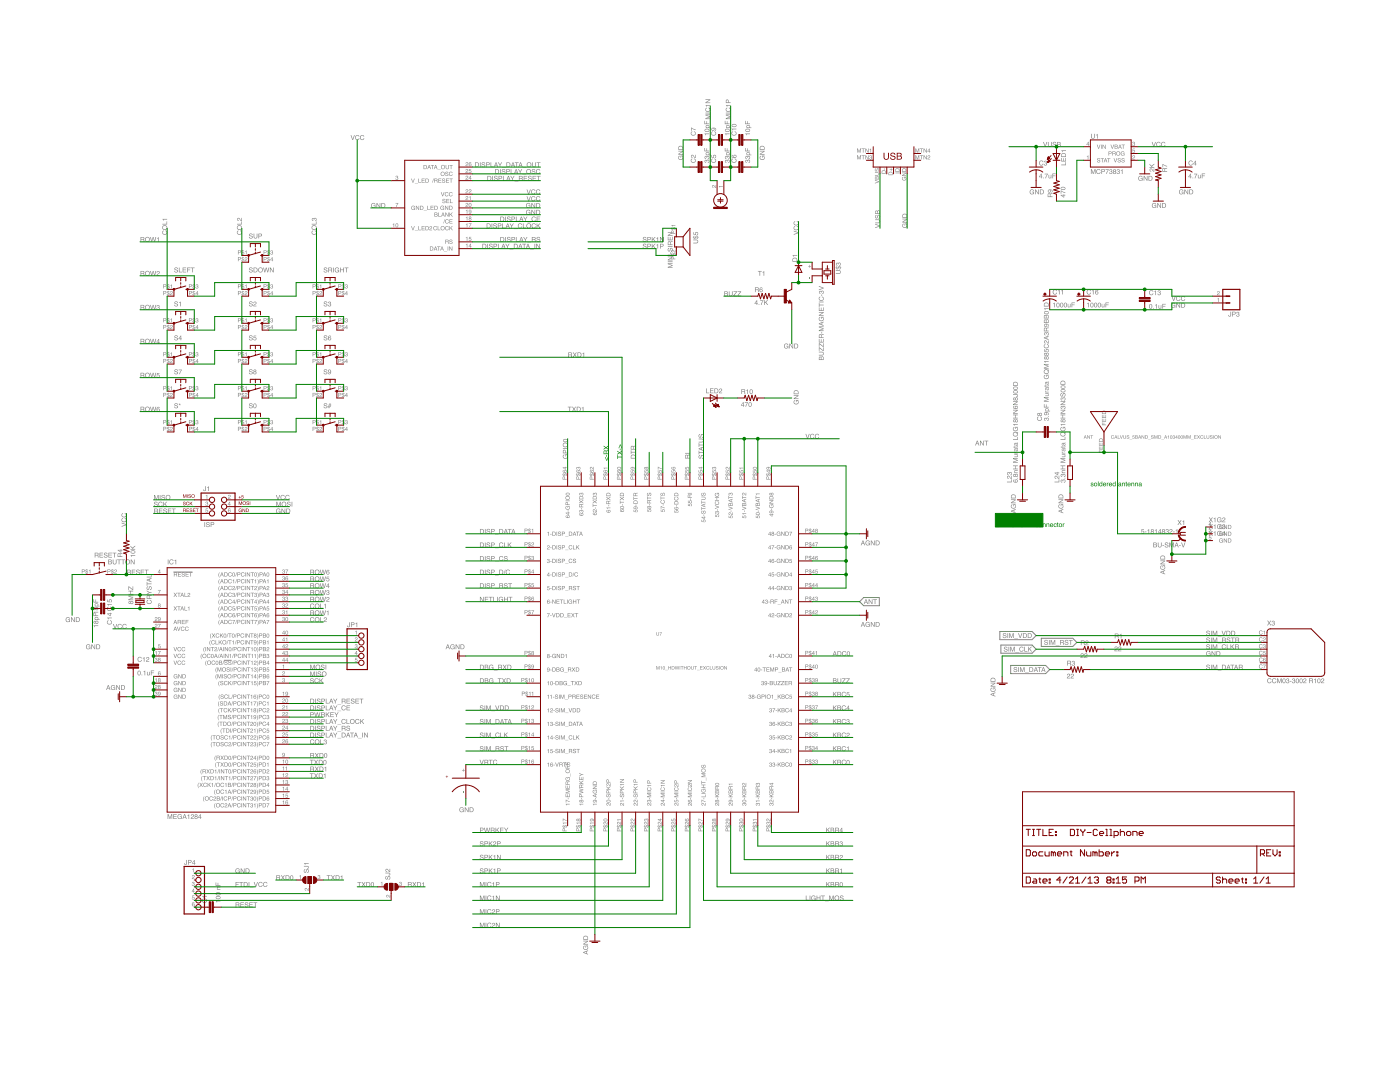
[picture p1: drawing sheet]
<svg xmlns="http://www.w3.org/2000/svg" width="279mm" height="216mm" viewBox="0 0 279 216" stroke-linecap="round" stroke-linejoin="round" font-family="sans-serif">
<g fill="#808080">
<path d="M197.8 138.6l.5 .1v-.3zM197.7 138.5l1-.4v.2l-.3 .1v.4l.3 .1v.1l-1-.4zM197.8 137.3l.2-.1v.1a.31 .31 0 0 0-.2 .4 .31 .31 0 0 0 .4 .2 .31 .31 0 0 0 .4-.2 .31 .31 0 0 0-.4-.4v.3h-.1v-.4h.6l-.2 .1a.48 .48 0 0 1 0 .7 .48 .48 0 0 1-.7-.1 .48 .48 0 0 1 0-.6zM197.7 136.2h1v.2l-.8 .5h.8v.1h-1v-.2l.8-.4h-.8zM197.9 135.4l-.1 .5h.7l-.1-.5zM197.8 135.3l.4-.1 .4 .2 .1 .6h-1z" fill-rule="evenodd"/>
<path d="M131 132.9h.1l.2 .6 .2-.6h.1v.7l-.1-.6-.1 .6-.3-.6-.1 .6zM131.8 133.1l.2-.2v.7l-.1-.5zM132.4 133a.29 .29 0 0 1 .3 .3 .29 .29 0 0 1-.4 .2zM132.4 133a.25 .25 0 0 0-.1 .3 .25 .25 0 0 0 .3 .2v-.4zM132.8 133.7h.5zM133.4 132.9l.1 .3h.3l.1-.3v.7l-.1-.3h-.3l-.1 .3zM134.1 133v.5l.4-.1a.28 .28 0 0 0 0-.3 .28 .28 0 0 0-.4-.1zM134.1 132.9h.2a.35 .35 0 0 1 .3 .4 .35 .35 0 0 1-.3 .3h-.2zM134.7 132.9l.2 .6 .2-.6 .2 .6 .3-.6-.2 .7-.3-.6-.2 .6zM135.7 132.9l.1 .7zM135.8 132.9h.6l-.2 .1v.6l-.1-.6zM136.5 132.9l.1 .3h.3l.1-.3v.7l-.1-.3h-.3l-.1 .3zM137.1 133.3a.35 .35 0 0 1 .7 0 .35 .35 0 0 1-.7 0zM137.2 133.2a.26 .26 0 0 0 .5 0 .26 .26 0 0 0-.5 0zM137.9 132.9l.1 .4a.18 .18 0 0 0 .2 .2 .18 .18 0 0 0 .2-.2v-.4l.1 .4a.27 .27 0 0 1-.3 .3 .27 .27 0 0 1-.3-.3zM138.5 132.9h.6l-.2 .1v.6l-.1-.6zM139.1 133.7h.5zM139.7 132.9h.5l-.4 .1v.2h.4l-.4 .1v.2l.4 .1h-.5zM140.3 132.9l.3 .3 .3-.3-.2 .4 .2 .3-.3-.3-.3 .3 .2-.3zM141 133l.4-.1 .1 .2a.25 .25 0 0 0-.3-.1 .25 .25 0 0 0-.1 .3 .25 .25 0 0 0 .3 .1l.2-.1a.31 .31 0 0 1-.4 .3 .31 .31 0 0 1-.3-.3zM141.7 132.9l.1 .6 .3 .1h-.4zM142.2 132.9l.1 .4a.18 .18 0 0 0 .2 .2 .18 .18 0 0 0 .1-.2v-.4l.1 .4a.27 .27 0 0 1-.2 .3 .27 .27 0 0 1-.3-.3zM142.9 133h.5l-.1 .1-.2-.1v.2a.24 .24 0 0 1 .3 .1 .24 .24 0 0 1-.2 .3 .24 .24 0 0 1-.3-.2l.3 .1 .1-.1-.1-.1a.24 .24 0 0 1-.2-.1 .24 .24 0 0 1-.1-.2zM143.5 132.9l.1 .7zM143.7 133.3a.35 .35 0 0 1 .7 0 .35 .35 0 0 1-.7 0zM143.8 133.2a.3 .3 0 0 0 .6 0 .3 .3 0 0 0-.6 0zM144.5 132.9l.5 .6 .1-.6v.7l-.5-.6-.1 .6z" fill-rule="evenodd"/>
<path d="M221.8 86.9h.4l.1 .2a.25 .25 0 0 0-.3-.2 .25 .25 0 0 0-.1 .4 .25 .25 0 0 0 .3 0h.1a.31 .31 0 0 1-.3 .3 .31 .31 0 0 1-.3-.4zM222.7 87l-.1 .3h.2zM222.6 86.9l.4 .6-.2-.2h-.2l-.2 .2zM223.1 86.9l.1 .6h.3h-.4zM223.5 86.9l.3 .5 .3-.5-.3 .6zM224.2 86.9l.1 .4a.18 .18 0 0 0 .2 .2 .18 .18 0 0 0 .1-.2v-.4l.1 .3a.27 .27 0 0 1-.2 .4 .27 .27 0 0 1-.3-.4zM224.9 86.9l.4 .1v.1l-.3-.2v.2a.24 .24 0 0 1 .4 .1 .24 .24 0 0 1-.2 .4 .24 .24 0 0 1-.3-.3l.3 .2 .1-.1-.1-.1a.24 .24 0 0 1-.3-.1 .24 .24 0 0 1 0-.3zM225.4 87.6l.6 .1zM226.1 86.9h.3l-.3 .1v.1a.23 .23 0 0 1 .3 .2 .23 .23 0 0 1-.1 .3 .23 .23 0 0 1-.3-.2h.1a.17 .17 0 0 0 .2-.1 .17 .17 0 0 0-.1-.2 .17 .17 0 0 0-.2 .1zM226.6 86.9v.2h.3v-.2zM226.6 87.2v.3l.4-.1-.1-.2zM226.6 86.9h.4l.1 .4-.1 .2h-.4zM227.4 87l-.1 .3h.2zM227.4 86.9l.3 .6-.1-.2h-.3l-.2 .2zM227.8 86.9l.5 .5 .1-.5v.6l-.5-.5-.1 .5zM228.6 86.9v.6l.4-.2a.28 .28 0 0 0-.1-.3 .28 .28 0 0 0-.3-.1zM228.5 86.9h.3a.35 .35 0 0 1 .3 .3 .35 .35 0 0 1-.3 .3h-.3zM229.1 87.6l.6 .1zM229.8 86.9l.4 .1-.1 .1-.2-.2v.2a.24 .24 0 0 1 .3 .1 .24 .24 0 0 1-.1 .4 .24 .24 0 0 1-.3-.3l.2 .2 .2-.1-.1-.1a.24 .24 0 0 1-.3-.1 .24 .24 0 0 1 0-.3zM230.4 86.9h.1l.2 .5 .2-.5h.1v.6l-.1-.5-.2 .5-.3-.5v.5zM231.3 86.9v.6l.3-.2a.28 .28 0 0 0 0-.3 .28 .28 0 0 0-.3-.1zM231.2 86.9h.2a.35 .35 0 0 1 .3 .3 .35 .35 0 0 1-.3 .3h-.2zM231.8 87.6l.5 .1zM232.6 87l-.1 .3h.2zM232.6 86.9l.3 .6-.1-.2h-.3l-.2 .2zM233 87l.3-.1v.6l-.1-.4zM233.6 86.9a.29 .29 0 0 1 .4 .3 .29 .29 0 0 1-.5 .3zM233.7 87a.25 .25 0 0 0-.1 .3 .25 .25 0 0 0 .2 .1v-.4zM234.1 87l.3-.1v.3a.19 .19 0 0 1 .1 .2 .19 .19 0 0 1-.2 .1 .19 .19 0 0 1-.2-.2l.3 .1-.2-.2 .2-.1-.1-.2-.3 .2zM234.8 87l-.2 .3h.2zM234.9 86.9l.1 .4-.1 .2-.1-.1h-.2zM235.2 86.9a.29 .29 0 0 1 .3 .3 .29 .29 0 0 1-.4 .3zM235.3 87a.25 .25 0 0 0-.1 .3 .25 .25 0 0 0 .2 .1v-.4zM235.7 86.9a.29 .29 0 0 1 .4 .3 .29 .29 0 0 1-.4 .3zM235.8 87a.25 .25 0 0 0-.1 .3 .25 .25 0 0 0 .2 .1l.1-.4zM236.2 86.9h.1l.2 .5 .2-.5h.1v.6v-.5l-.2 .5-.3-.5-.1 .5zM237 86.9h.1l.2 .5 .2-.5h.1v.6l-.1-.5-.1 .5-.3-.5-.1 .5zM237.7 87.6l.5 .1zM238.3 86.9h.5h-.4v.2h.4l-.4 .1v.3h.4h-.5zM238.9 86.9l.3 .2 .3-.2-.3 .3 .3 .3-.3-.2-.3 .2 .2-.3zM239.6 86.9h.4l.1 .2a.25 .25 0 0 0-.3-.2 .25 .25 0 0 0-.1 .4 .25 .25 0 0 0 .3 0h.2a.31 .31 0 0 1-.4 .3 .31 .31 0 0 1-.3-.4zM240.3 86.9l.1 .6h.3h-.4zM240.8 86.9l.1 .4a.18 .18 0 0 0 .2 .2 .18 .18 0 0 0 .1-.2v-.4l.1 .3a.27 .27 0 0 1-.2 .4 .27 .27 0 0 1-.3-.4zM241.5 86.9l.5 .1-.1 .1-.3-.2 .1 .2a.24 .24 0 0 1 .3 .1 .24 .24 0 0 1-.2 .4 .24 .24 0 0 1-.3-.3l.3 .2 .1-.1-.1-.1a.24 .24 0 0 1-.3-.1 .24 .24 0 0 1 0-.3zM242.1 86.9l.1 .6zM242.3 87.2a.35 .35 0 0 1 .7 0 .35 .35 0 0 1-.7 0zM242.4 87.2a.3 .3 0 0 0 .6 0 .3 .3 0 0 0-.6 0zM243.1 86.9l.5 .5 .1-.5v.6l-.5-.5-.1 .5z" fill-rule="evenodd"/>
<path d="M172.2 108l-.1 .4h.3zM172.1 107.9h.2l.3 .9h-.1l-.1-.3h-.4l-.1 .3h-.1zM172.9 108l.4-.2 .2 .2 .1 .1h-.1a.31 .31 0 0 0-.4-.1 .31 .31 0 0 0-.2 .3 .31 .31 0 0 0 .2 .4 .31 .31 0 0 0 .4-.3h-.3v-.1h.4v.5l-.1-.1a.48 .48 0 0 1-.7 0 .48 .48 0 0 1 .1-.7zM173.8 107.9h.1l.5 .7v-.7h.2v.9h-.2l-.5-.8v.8h-.1zM174.9 108v.7l.5-.1a.41 .41 0 0 0-.1-.5 .41 .41 0 0 0-.4-.1zM174.8 107.9h.4a.49 .49 0 0 1 .4 .4 .49 .49 0 0 1-.5 .5h-.3z" fill-rule="evenodd"/>
<path d="M172.2 124.3l-.1 .4h.3zM172.1 124.1h.2l.3 1h-.1l-.1-.3h-.4l-.1 .3h-.1zM172.9 124.2l.4-.1 .2 .1 .1 .2h-.1a.31 .31 0 0 0-.4-.2 .31 .31 0 0 0-.2 .4 .31 .31 0 0 0 .2 .4 .31 .31 0 0 0 .4-.3h-.3v-.1h.4v.5l-.1-.2a.48 .48 0 0 1-.7 0 .48 .48 0 0 1 .1-.7zM173.8 124.1h.1l.5 .8v-.8h.2v1h-.2l-.5-.8v.8h-.1zM174.9 124.2v.8l.5-.2a.41 .41 0 0 0-.1-.4 .41 .41 0 0 0-.4-.2zM174.8 124.1h.4a.49 .49 0 0 1 .4 .5 .49 .49 0 0 1-.5 .5h-.3z" fill-rule="evenodd"/>
<path d="M116.5 190.1l.5 .1v-.3zM116.4 190l1-.4v.2l-.3 .1v.3l.3 .1v.2l-1-.4zM116.5 188.7h.2v.1a.31 .31 0 0 0-.2 .4 .31 .31 0 0 0 .4 .2 .31 .31 0 0 0 .4-.3 .31 .31 0 0 0-.3-.3v.3h-.2v-.4h.6l-.2 .1a.48 .48 0 0 1 0 .7 .48 .48 0 0 1-.7-.1 .48 .48 0 0 1 0-.7zM116.4 187.7h1v.2l-.8 .4h.8v.2h-1v-.2l.8-.5h-.8zM116.6 186.9l-.1 .5h.7l-.1-.5zM116.5 186.8l.4-.1 .4 .2 .1 .6h-1z" fill-rule="evenodd"/>
<path d="M89.4 128.7l-.2 .4h.3zM89.3 128.6h.1l.4 .9h-.2l-.1-.2h-.3l-.1 .2h-.2zM90 128.7l.4-.1 .3 .1v.2h-.1a.31 .31 0 0 0-.4-.2 .31 .31 0 0 0-.2 .4 .31 .31 0 0 0 .3 .3 .31 .31 0 0 0 .3-.3h-.3v-.1h.4v.5l-.1-.1a.48 .48 0 0 1-.7 0 .48 .48 0 0 1 .1-.7zM90.9 128.6h.2l.5 .8v-.8h.1v.9h-.2l-.4-.7v.7h-.2zM92 128.7v.7l.5-.1a.41 .41 0 0 0 0-.5 .41 .41 0 0 0-.5-.1zM91.9 128.6h.4a.49 .49 0 0 1 .4 .5 .49 .49 0 0 1-.4 .4h-.4z" fill-rule="evenodd"/>
<path d="M230.3 108.4v.3h.2a.16 .16 0 0 0 .2-.2 .16 .16 0 0 0-.2-.1zM230.3 108.8v.3l.4-.1v-.2zM230.2 108.3l.6 .1-.1 .3 .2 .2-.2 .3h-.5zM231.1 108.3h.1v.5a.25 .25 0 0 0 .2 .3 .25 .25 0 0 0 .3-.3v-.5h.1v.5a.38 .38 0 0 1-.4 .4 .38 .38 0 0 1-.3-.4zM232 108.8h.3v.1h-.3zM232.6 108.3h.3l.2 .1 .1 .1h-.2a.22 .22 0 0 0-.2-.2 .22 .22 0 0 0-.2 .3 .38 .38 0 0 1 .6 .3 .38 .38 0 0 1-.4 .4 .38 .38 0 0 1-.4-.4h.2a.25 .25 0 0 0 .2 .2 .25 .25 0 0 0 .3-.2h-.1a.4 .4 0 0 1-.4-.2 .4 .4 0 0 1 0-.4zM233.4 108.3h.1l.3 .8 .3-.8h.2v.9h-.2v-.8l-.2 .8h-.2l-.2-.8v.8h-.1zM234.8 108.4l-.1 .4h.3zM234.7 108.3h.2l.3 .9h-.1l-.1-.3h-.4l-.1 .3h-.1zM235.3 108.8h.3v.1h-.3zM235.7 108.3h.2l.3 .8 .2-.8h.2l-.4 .9h-.1z" fill-rule="evenodd"/>
<path d="M227.8 105.6h.5v.1h-.4v.3a.32 .32 0 0 1 .4 .1 .32 .32 0 0 1-.2 .4 .32 .32 0 0 1-.4-.2h.1a.2 .2 0 0 0 .3 .1 .21 .21 0 0 0 .1-.4 .2 .2 0 0 0-.3 .1h-.1zM228.5 106.1h.3v.1h-.3zM229 105.8l.3-.2v.9h-.1v-.7zM229.8 105.8a.16 .16 0 0 0 .3 0 .16 .16 0 0 0-.3 0zM229.8 106.3a.2 .2 0 0 0 .4 0 .2 .2 0 0 0-.4 0zM229.8 105.6a.27 .27 0 0 1 .4 0 .27 .27 0 0 1-.1 .4 .29 .29 0 0 1 .1 .4 .29 .29 0 0 1-.4 0 .29 .29 0 0 1 0-.4l-.1-.2zM230.5 105.8l.3-.2v.9h-.1v-.7zM231.5 105.8l-.3 .4h.3zM231.5 105.6l.1 .6h.2l-.2 .3h-.1v-.2h-.4zM232 105.8a.16 .16 0 0 0 .3 0 .16 .16 0 0 0-.3 0zM232 106.3a.2 .2 0 0 0 .4 0 .2 .2 0 0 0-.4 0zM232 105.6a.27 .27 0 0 1 .4 0 .27 .27 0 0 1 0 .4 .29 .29 0 0 1 0 .4 .29 .29 0 0 1-.4 0 .29 .29 0 0 1 0-.4l-.1-.2zM232.7 105.7l.2-.1a.24 .24 0 0 1 .3 .1 .24 .24 0 0 1-.1 .3 .31 .31 0 0 1-.1 .6 .31 .31 0 0 1-.4-.4h.1a.19 .19 0 0 0 .3 .2 .19 .19 0 0 0 0-.3h-.1v-.1a.15 .15 0 0 0 .2-.2 .15 .15 0 0 0-.2-.1l-.2 .2h-.1zM233.4 105.7a.33 .33 0 0 1 .6 .1 .33 .33 0 0 1-.4 .4l-.1 .2h.5v.1h-.6l.1-.3a.33 .33 0 0 0 .3-.2 .33 .33 0 0 0 0-.3l-.4 .2zM234.1 106.1h.3v.1h-.3zM234.6 105.8l.4-.2v.9h-.2v-.7z" fill-rule="evenodd"/>
<path d="M231.7 114.2l.4 .1v-.3zM231.6 114.1l.9-.3v.1l-.3 .1v.4l.3 .1v.1l-.9-.3zM231.7 112.9l.2-.1v.2a.31 .31 0 0 0-.2 .3 .31 .31 0 0 0 .4 .2 .31 .31 0 0 0 .3-.2 .31 .31 0 0 0-.3-.4v.3h-.1v-.4h.5l-.1 .1a.48 .48 0 0 1-.1 .7 .48 .48 0 0 1-.6 0 .48 .48 0 0 1 0-.7zM231.6 111.8h.9v.2l-.7 .5h.7v.1h-.9v-.1l.7-.5h-.7zM231.8 111l-.1 .5h.7l-.1-.5zM231.7 110.9l.3-.1 .4 .2 .1 .6h-.9z" fill-rule="evenodd"/>
<path d="M211.7 95.8h.4a.31 .31 0 0 1 .6 .1 .31 .31 0 0 1-.4 .4v-.1a.19 .19 0 0 0 .2-.3 .19 .19 0 0 0-.3 0v.2l-.1-.1a.15 .15 0 0 0-.2-.2 .15 .15 0 0 0-.1 .2l.2 .3-.3-.2zM212.5 95.4l.1 .1zM211.7 94.7h.4a.31 .31 0 0 1 .6 .1 .31 .31 0 0 1-.4 .4v-.1a.19 .19 0 0 0 .2-.3 .19 .19 0 0 0-.3 0v.1h-.1a.15 .15 0 0 0-.2-.2 .15 .15 0 0 0-.1 .2l.2 .3-.3-.2zM211.9 93.9l.7-.1v.2h-.5l-.1 .1 .1 .2h.5v.1h-.7zM211.7 92.9h.9v.1h-.4v.5h.4v.1h-.9v-.1h.3v-.5h-.3zM211.7 91.4h.9v.1h-.8l.8 .3v.1l-.8 .3h.8v.1h-.9v-.2l.8-.2-.8-.3zM211.9 90.7h.7l-.1 .1a.24 .24 0 0 1 .1 .2 .24 .24 0 0 1-.2 .2h-.5v-.1h.5l.1-.1-.1-.2h-.5zM211.9 90.1l.2 .2 .5 .1v.1h-.7l.1-.1zM212.3 89.6l.1 .3a.19 .19 0 0 0 .1-.2 .19 .19 0 0 0-.2-.1zM211.9 89.6l.7-.2-.1 .2a.23 .23 0 0 1 .1 .4 .23 .23 0 0 1-.4-.2l-.1-.2v.4l-.2-.1zM211.7 89.2l.2-.2 .1 .2 .6-.1-.1 .2-.5 .1zM212.3 88.5l.1 .3a.19 .19 0 0 0 .1-.2 .19 .19 0 0 0-.2-.1zM211.9 88.4l.7-.1-.1 .2a.23 .23 0 0 1 .1 .4 .23 .23 0 0 1-.4-.2l-.1-.2v.4l-.2-.1zM211.7 87.7h.8v-.5h.1v.6h-.9zM211.8 86.3l.3-.1 .4 .1 .1-.1v.2a.5 .5 0 0 1-.2 .6 .5 .5 0 0 1-.7-.1 .5 .5 0 0 1 .1-.6zM211.8 86.4a.37 .37 0 0 0 .3 .6 .37 .37 0 0 0 .4-.5l-.1 .1a.32 .32 0 0 0-.2-.3 .32 .32 0 0 0-.4 .1zM211.8 85.3l.1-.1v.1a.31 .31 0 0 0-.1 .4 .31 .31 0 0 0 .3 .2 .31 .31 0 0 0 .4-.3 .31 .31 0 0 0-.3-.3v.3h-.1v-.4h.5l-.1 .1a.48 .48 0 0 1-.1 .7 .48 .48 0 0 1-.6-.1 .48 .48 0 0 1 0-.6zM211.7 84.6h.9v.1h-.7v.3zM211.8 84a.16 .16 0 0 0 .3 0 .16 .16 0 0 0-.3 0zM212.2 84a.19 .19 0 0 0 .3 0 .19 .19 0 0 0-.3 0zM211.7 83.8h.4a.29 .29 0 0 1 .4 0 .29 .29 0 0 1 0 .4 .29 .29 0 0 1-.4-.1 .27 .27 0 0 1-.4 .1 .27 .27 0 0 1 0-.4zM211.7 82.7h.9v.2h-.4v.5h.4v.1h-.9v-.1h.3v-.5h-.3zM211.7 81.8h.9v.1l-.8 .5h.8v.1h-.9v-.1l.7-.5h-.7zM211.7 81.1h.4a.31 .31 0 0 1 .6 .1 .31 .31 0 0 1-.4 .4v-.1a.19 .19 0 0 0 .2-.3 .19 .19 0 0 0-.3 0v.2l-.1-.1a.15 .15 0 0 0-.2-.2 .15 .15 0 0 0-.1 .2l.2 .3-.3-.1zM211.7 80.1h.9v.1l-.8 .5h.8v.1h-.9v-.1l.7-.5h-.7zM211.7 79.4h.4a.31 .31 0 0 1 .6 .1 .31 .31 0 0 1-.4 .4v-.1a.19 .19 0 0 0 .2-.3 .19 .19 0 0 0-.3 0v.2l-.1-.1a.15 .15 0 0 0-.2-.2 .15 .15 0 0 0-.1 .2l.2 .3-.3-.1zM211.7 78.5l.2-.1v.1a.22 .22 0 0 0-.2 .3 .22 .22 0 0 0 .3 .2v-.1a.38 .38 0 0 1 .2-.5 .38 .38 0 0 1 .5 .4 .38 .38 0 0 1-.4 .4v-.2a.25 .25 0 0 0 .2-.2 .25 .25 0 0 0-.2-.3l-.1 .1a.33 .33 0 0 1-.1 .5 .33 .33 0 0 1-.5-.3zM211.7 77.8a.49 .49 0 0 1 .6-.2 .49 .49 0 0 1 .3 .5 .49 .49 0 0 1-.6 .2 .49 .49 0 0 1-.3-.5zM211.8 77.9a.36 .36 0 0 0 .3 .3 .36 .36 0 0 0 .4-.3l-.4-.1zM211.7 77.1a.49 .49 0 0 1 .6-.2 .49 .49 0 0 1 .3 .5 .49 .49 0 0 1-.6 .2 .49 .49 0 0 1-.3-.5zM211.8 77.1a.36 .36 0 0 0 .3 .3 .36 .36 0 0 0 .4-.2l-.4-.2zM211.9 76.2l-.1 .4h.7l-.1-.4zM211.8 76.1l.3-.1 .4 .1 .1 .6h-.9z" fill-rule="evenodd"/>
<path d="M201.9 102l.4 .1v-.3zM201.8 101.9l.9-.3v.1l-.3 .1v.4l.3 .1v.1l-.9-.3zM201.9 100.7l.1-.1v.2a.31 .31 0 0 0-.1 .3 .31 .31 0 0 0 .3 .3 .31 .31 0 0 0 .4-.3 .31 .31 0 0 0-.3-.4v.3h-.1v-.4h.5l-.1 .1a.48 .48 0 0 1-.1 .7 .48 .48 0 0 1-.6 0 .48 .48 0 0 1 0-.7zM201.8 99.7h.9v.1l-.8 .5h.8v.1h-.9v-.1l.7-.5h-.7zM202 98.9l-.1 .4h.7l-.1-.4zM201.9 98.8l.3-.1 .4 .1 .1 .6h-.9z" fill-rule="evenodd"/>
<path d="M211.4 102l.4 .1v-.3zM211.2 101.9l1-.3v.1l-.3 .1v.4l.3 .1v.1l-1-.3zM211.4 100.7l.1-.1v.2a.31 .31 0 0 0-.2 .3 .31 .31 0 0 0 .4 .3 .31 .31 0 0 0 .4-.3 .31 .31 0 0 0-.3-.4v.3h-.1v-.4h.5l-.1 .1a.48 .48 0 0 1-.1 .7 .48 .48 0 0 1-.6 0 .48 .48 0 0 1 0-.7zM211.2 99.7h1v.1l-.8 .5h.8v.1h-1v-.1l.8-.5h-.8zM211.5 98.9l-.1 .4h.7l-.1-.4zM211.4 98.8l.3-.1 .4 .1 .1 .6h-1z" fill-rule="evenodd"/>
<path d="M253 135.5l.5-.1 .2 .1-.1 .1a.32 .32 0 0 0-.5 0 .32 .32 0 0 0 .1 .5 .32 .32 0 0 0 .4-.1h.2a.47 .47 0 0 1-.8 .2 .47 .47 0 0 1 0-.7zM254 135.5l.5-.1 .2 .1-.1 .1a.32 .32 0 0 0-.5 0 .32 .32 0 0 0 0 .5 .32 .32 0 0 0 .5-.1h.1a.47 .47 0 0 1-.7 .2 .47 .47 0 0 1 0-.7zM254.9 135.4h.2l.2 .8 .3-.8h.2v.9h-.1v-.8l-.3 .8h-.1l-.3-.8v.8h-.1zM256.1 135.4a.44 .44 0 0 1 .5 .5 .44 .44 0 0 1-.5 .4l-.2-.4zM256.2 135.5a.35 .35 0 0 0-.2 .4 .35 .35 0 0 0 .4 .2v-.5zM256.7 135.5l.3-.1a.24 .24 0 0 1 .3 .1 .24 .24 0 0 1-.1 .3 .31 .31 0 0 1-.1 .6 .31 .31 0 0 1-.4-.4h.1a.19 .19 0 0 0 .2 .2 .19 .19 0 0 0 .1-.3h-.2l.1-.1a.15 .15 0 0 0 .2-.2 .15 .15 0 0 0-.2-.1l-.2 .2h-.1zM257.4 135.9h.3v.1h-.3zM257.9 135.5l.3-.1a.24 .24 0 0 1 .2 .1 .24 .24 0 0 1-.1 .3 .31 .31 0 0 1 0 .6 .32 .32 0 0 1-.5-.4h.2a.19 .19 0 0 0 .2 .2 .19 .19 0 0 0 0-.3h-.1l.1-.1a.15 .15 0 0 0 .1-.2 .15 .15 0 0 0-.1-.1l-.2 .2h-.1zM258.7 135.4a.44 .44 0 0 1 .5 .5 .44 .44 0 0 1-.4 .4l-.2-.4zM258.8 135.5a.35 .35 0 0 0-.1 .4 .35 .35 0 0 0 .4 .2v-.5zM259.5 135.4a.44 .44 0 0 1 .5 .5 .44 .44 0 0 1-.5 .4l-.2-.4zM259.6 135.5a.35 .35 0 0 0-.2 .4 .35 .35 0 0 0 .4 .2v-.5zM260.1 135.5a.33 .33 0 0 1 .6 .1 .33 .33 0 0 1-.4 .4l-.1 .2h.5v.1h-.6l.1-.3a.33 .33 0 0 0 .3-.1 .33 .33 0 0 0 0-.4l-.4 .2zM261.4 135.5v.3h.3a.17 .17 0 0 0 .2-.2 .17 .17 0 0 0-.2-.1zM261.3 135.4h.4a.26 .26 0 0 1 .3 .1 .26 .26 0 0 1-.1 .3l.2 .5h-.2v-.3l-.2-.1h-.3v.4h-.1zM262.2 135.6l.4-.2v.9h-.1v-.6zM263 135.4a.44 .44 0 0 1 .5 .5 .44 .44 0 0 1-.4 .4l-.2-.4zM263.1 135.5a.35 .35 0 0 0-.1 .4 .35 .35 0 0 0 .4 .2v-.5zM263.7 135.5a.33 .33 0 0 1 .6 .1 .33 .33 0 0 1-.4 .4l-.1 .2h.5v.1h-.7l.1-.3a.33 .33 0 0 0 .4-.1 .33 .33 0 0 0-.1-.4l-.3 .2z" fill-rule="evenodd"/>
<path d="M208.4 83.4l.4 .1a.31 .31 0 0 1 .5 .1 .31 .31 0 0 1-.3 .4v-.1a.19 .19 0 0 0 .2-.3 .19 .19 0 0 0-.3 0v.1h-.1a.15 .15 0 0 0-.2-.2 .15 .15 0 0 0-.1 .2l.2 .3-.3-.2zM209.1 83l.2 .2zM208.4 82.4a.44 .44 0 0 1 .6-.2 .44 .44 0 0 1 .2 .6l-.1-.1 .1-.2-.3-.2a.32 .32 0 0 1 0 .5 .32 .32 0 0 1-.5 0 .32 .32 0 0 1 0-.4zM208.5 82.5a.2 .2 0 0 0 .4 0 .2 .2 0 0 0-.4 0zM208.7 81.7a.25 .25 0 0 0 .5 0 .25 .25 0 0 0-.5 0zM208.7 81.6l.4-.1 .2 .2-.1 .3h.4v.1h-1zM208.3 80.6h.1v.6h.3v-.5h.2v.5h.4v.1h-1zM208.3 79.2h1v.1h-.8l.8 .3v.1l-.8 .3h.8v.1h-1v-.1l.8-.3-.8-.3zM208.6 78.5h.7l-.1 .1a.24 .24 0 0 1 .1 .3 .24 .24 0 0 1-.2 .1h-.5v-.1h.5l.1-.1-.1-.2h-.5zM208.6 78l.2 .2h.5v.1h-.7l.1-.1zM208.9 77.4l.2 .4a.19 .19 0 0 0 .1-.3 .19 .19 0 0 0-.3-.1zM208.6 77.4l.7-.2-.1 .2a.23 .23 0 0 1 .1 .4 .23 .23 0 0 1-.4-.1l-.2-.3 .1 .5-.2-.1zM208.4 77l.2-.1 .1 .1 .6-.1-.1 .2-.5 .1zM208.9 76.3l.2 .4a.19 .19 0 0 0 .1-.3 .19 .19 0 0 0-.3-.1zM208.6 76.3l.7-.2-.1 .2a.23 .23 0 0 1 .1 .4 .23 .23 0 0 1-.4-.1l-.2-.3 .1 .4h-.2zM208.5 74.9l.1-.1v.1a.31 .31 0 0 0-.2 .4 .31 .31 0 0 0 .4 .2 .31 .31 0 0 0 .4-.3 .31 .31 0 0 0-.3-.3v.3h-.1v-.4h.5l-.1 .1a.48 .48 0 0 1-.1 .7 .48 .48 0 0 1-.7-.1 .48 .48 0 0 1 .1-.6zM208.5 73.8l.3-.1 .4 .1 .1-.1v.2a.5 .5 0 0 1-.2 .7 .5 .5 0 0 1-.7-.1 .5 .5 0 0 1 .1-.7zM208.5 73.9a.37 .37 0 0 0 .3 .6 .37 .37 0 0 0 .4-.5l-.1 .1a.32 .32 0 0 0-.2-.3 .32 .32 0 0 0-.4 .1zM208.3 72.6h1v.2l-.8-.1 .8 .3v.1l-.8 .3h.8v.1h-1v-.1l.8-.3-.8-.3zM208.4 72.1h.9v.1h-.7l-.1 .2zM208.5 71.4a.16 .16 0 0 0 .3 0 .16 .16 0 0 0-.3 0zM208.8 71.4a.2 .2 0 0 0 .4 0 .2 .2 0 0 0-.4 0zM208.4 71.2l.4 .1a.29 .29 0 0 1 .4-.1 .29 .29 0 0 1 0 .4 .29 .29 0 0 1-.4 0 .27 .27 0 0 1-.4 0 .27 .27 0 0 1 0-.4zM208.5 70.7a.16 .16 0 0 0 .3 0 .16 .16 0 0 0-.3 0zM208.8 70.7a.2 .2 0 0 0 .4 0 .2 .2 0 0 0-.4 0zM208.4 70.5h.4a.29 .29 0 0 1 .4 0 .29 .29 0 0 1 0 .4 .29 .29 0 0 1-.4-.1 .27 .27 0 0 1-.4 .1 .27 .27 0 0 1 0-.4zM208.4 69.7h.1v.4h.2a.32 .32 0 0 1 .2-.5 .32 .32 0 0 1 .4 .3 .32 .32 0 0 1-.2 .4v-.2a.2 .2 0 0 0 0-.3 .2 .2 0 0 0-.3 0 .2 .2 0 0 0 .1 .3v.1h-.5zM208.4 68.8l.2-.1v.1a.32 .32 0 0 0-.1 .5 .32 .32 0 0 0 .5 0 .32 .32 0 0 0-.1-.5v-.1a.48 .48 0 0 1 .3 .6 .48 .48 0 0 1-.7 .2 .48 .48 0 0 1-.1-.7zM208.4 68a.64 .64 0 0 1 .8 .4v-.5h.1v.7l-.3-.2a.33 .33 0 0 0-.2-.3 .33 .33 0 0 0-.3 .1l.2 .3-.3-.1zM208.5 67.4l.4 .2v-.3zM208.3 67.3l1-.3v.1l-.3 .1v.4l.3 .1v.1l-1-.3zM208.4 66.4h.4a.31 .31 0 0 1 .5 .1 .31 .31 0 0 1-.3 .4v-.1a.19 .19 0 0 0 .2-.3 .19 .19 0 0 0-.3 0v.2l-.1-.1a.15 .15 0 0 0-.2-.2 .15 .15 0 0 0-.1 .2l.2 .3-.3-.1zM208.5 65.5l-.1 .5h.4l-.1-.5zM208.5 65.4l.3 .1 .5-.2v.2h-.4v.2v.3h.4v.1h-1zM208.4 64.7a.44 .44 0 0 1 .6-.1 .44 .44 0 0 1 .2 .6l-.1-.1 .1-.2-.3-.2a.32 .32 0 0 1 0 .4 .32 .32 0 0 1-.5 .1 .32 .32 0 0 1 0-.5zM208.5 64.9a.2 .2 0 0 0 .4 0 .2 .2 0 0 0-.4 0zM208.5 63.9l-.1 .4h.3v-.4zM208.9 63.8l-.1 .5h.4v-.4zM208.4 63.8l.4 .1 .1-.2h.3l.1 .7h-1zM208.5 63l-.1 .4h.3v-.4zM208.9 63l-.1 .4h.4v-.4zM208.4 62.9l.4 .1 .1-.2 .3 .1 .1 .6h-1zM208.4 62.2a.49 .49 0 0 1 .5-.1 .49 .49 0 0 1 .4 .4 .49 .49 0 0 1-.6 .2 .49 .49 0 0 1-.3-.5zM208.5 62.3a.36 .36 0 0 0 .3 .3 .36 .36 0 0 0 .4-.3l-.4-.1zM208.4 61.5h.9v.2h-.7l-.1 .2zM208.5 60.6l-.1 .4h.8l-.1-.4zM208.5 60.5l.3-.1 .4 .1 .1 .7h-1z" fill-rule="evenodd"/>
<path d="M202.3 95.7h.1a.27 .27 0 0 0-.1 .3 .27 .27 0 0 0 .3 .2 .33 .33 0 0 1 .1-.5 .33 .33 0 0 1 .5 .1 .33 .33 0 0 1-.3 .5l-.7-.2zM202.6 96a.2 .2 0 0 0 .4 0 .2 .2 0 0 0-.4 0zM203 95.4l.1 .1zM202.3 94.9a.16 .16 0 0 0 .3 0 .16 .16 0 0 0-.3 0zM202.7 94.9a.2 .2 0 0 0 .4 0 .2 .2 0 0 0-.4 0zM202.3 94.7h.3a.29 .29 0 0 1 .5-.1 .29 .29 0 0 1 0 .5 .29 .29 0 0 1-.5-.1 .27 .27 0 0 1-.4 .1 .27 .27 0 0 1 .1-.4zM202.4 93.9l.7-.1v.2h-.5l-.1 .1 .1 .2h.5v.1h-.7zM202.2 92.9h.9v.1h-.4v.5h.4v.1h-.9v-.1h.4v-.5h-.4zM202.2 91.4h.9v.1h-.8l.8 .3v.1l-.8 .3h.8v.1h-.9v-.2l.8-.2-.8-.3zM202.4 90.7h.7l-.1 .1a.24 .24 0 0 1 .1 .2 .24 .24 0 0 1-.2 .2h-.5v-.1h.5l.1-.1-.1-.2h-.5zM202.4 90.1l.3 .2 .4 .1v.1h-.7l.1-.1zM202.8 89.6l.1 .3a.19 .19 0 0 0 .1-.2 .19 .19 0 0 0-.2-.1zM202.5 89.6l.6-.2-.1 .2a.23 .23 0 0 1 .1 .4 .23 .23 0 0 1-.4-.2l-.1-.2v.4l-.1-.1zM202.2 89.2l.2-.2 .1 .2 .6-.1-.1 .2-.5 .1zM202.8 88.5l.1 .3a.19 .19 0 0 0 .1-.2 .19 .19 0 0 0-.2-.1zM202.5 88.4l.6-.1-.1 .2a.23 .23 0 0 1 .1 .4 .23 .23 0 0 1-.4-.2l-.1-.2v.4l-.1-.1zM202.2 87.7h.8v-.5h.1v.6h-.9zM202.3 86.3l.3-.1 .4 .1 .1-.1v.2a.5 .5 0 0 1-.2 .6 .5 .5 0 0 1-.6-.1 .5 .5 0 0 1 0-.6zM202.4 86.4a.37 .37 0 0 0 .2 .6 .37 .37 0 0 0 .4-.5l-.1 .1a.32 .32 0 0 0-.2-.3 .32 .32 0 0 0-.3 .1zM202.3 85.3l.2-.1v.1a.31 .31 0 0 0-.2 .4 .31 .31 0 0 0 .4 .2 .31 .31 0 0 0 .3-.3 .31 .31 0 0 0-.3-.3v.3h-.1v-.4h.5l-.1 .1a.48 .48 0 0 1-.1 .7 .48 .48 0 0 1-.6-.1 .48 .48 0 0 1 0-.6zM202.2 84.6h.9v.1h-.6l-.1 .3zM202.3 84a.16 .16 0 0 0 .3 0 .16 .16 0 0 0-.3 0zM202.7 84a.2 .2 0 0 0 .4 0 .2 .2 0 0 0-.4 0zM202.3 83.8h.3a.29 .29 0 0 1 .5 0 .29 .29 0 0 1 0 .4 .29 .29 0 0 1-.5-.1 .27 .27 0 0 1-.4 .1 .27 .27 0 0 1 .1-.4zM202.2 82.7h.9v.2h-.4v.5h.4v.1h-.9v-.1h.4v-.5h-.4zM202.2 81.8h.9v.1l-.8 .5h.8v.1h-.9v-.1l.7-.5h-.7zM202.3 81.1l.1-.1a.27 .27 0 0 0-.1 .3 .27 .27 0 0 0 .3 .2 .33 .33 0 0 1 .1-.5 .33 .33 0 0 1 .5 .2 .33 .33 0 0 1-.3 .4l-.7-.1zM202.6 81.3a.2 .2 0 0 0 .4 0 .2 .2 0 0 0-.4 0zM202.2 80.1h.9v.1l-.8 .5h.8v.1h-.9v-.1l.7-.5h-.7zM202.3 79.6a.16 .16 0 0 0 .3 0 .16 .16 0 0 0-.3 0zM202.7 79.6a.2 .2 0 0 0 .4 0 .2 .2 0 0 0-.4 0zM202.3 79.4h.3a.29 .29 0 0 1 .5 0 .29 .29 0 0 1 0 .4 .29 .29 0 0 1-.5 0 .27 .27 0 0 1-.4 0 .27 .27 0 0 1 .1-.4zM202.2 78.7h.6a.28 .28 0 0 1 .3 .2 .28 .28 0 0 1-.3 .3v-.1a.16 .16 0 0 0 .2-.1 .16 .16 0 0 0-.1-.2h-.7zM202.2 78a.49 .49 0 0 1 .6-.1 .49 .49 0 0 1 .3 .4 .49 .49 0 0 1-.5 .2 .49 .49 0 0 1-.4-.5zM202.3 78.1a.36 .36 0 0 0 .4 .3 .36 .36 0 0 0 .3-.3l-.3-.1zM202.2 77.3a.49 .49 0 0 1 .6-.2 .49 .49 0 0 1 .3 .5 .49 .49 0 0 1-.5 .2 .49 .49 0 0 1-.4-.5zM202.3 77.4a.36 .36 0 0 0 .4 .2 .36 .36 0 0 0 .3-.2l-.3-.1zM202.4 76.4l-.1 .4h.7l-.1-.4zM202.3 76.3l.3-.1 .4 .1 .1 .7h-.9z" fill-rule="evenodd"/>
<path d="M222.5 129.1a.33 .33 0 0 1 .5 .1 .33 .33 0 0 1-.3 .5l-.2 .1h.5v.1h-.6l.1-.3a.33 .33 0 0 0 .3-.1 .33 .33 0 0 0 0-.4l-.4 .2zM223.2 129.1a.33 .33 0 0 1 .6 .1 .33 .33 0 0 1-.4 .5l-.1 .1h.5v.1h-.7l.2-.3a.33 .33 0 0 0 .3-.1 .33 .33 0 0 0 0-.4l-.4 .2z" fill-rule="evenodd"/>
<path d="M215.7 130.5a.33 .33 0 0 1 .6 .1 .33 .33 0 0 1-.4 .4l-.1 .2h.5v.1h-.7l.1-.3a.33 .33 0 0 0 .4-.2 .33 .33 0 0 0-.1-.3l-.3 .2zM216.4 130.5a.33 .33 0 0 1 .6 .1 .33 .33 0 0 1-.4 .4l-.1 .2h.5v.1h-.6l.1-.3a.33 .33 0 0 0 .3-.2 .33 .33 0 0 0 0-.3l-.4 .2z" fill-rule="evenodd"/>
<path d="M213 134.6a.33 .33 0 0 1 .6 .1 .33 .33 0 0 1-.4 .4l-.1 .2h.5v.1h-.7l.1-.3a.33 .33 0 0 0 .4-.2 .33 .33 0 0 0-.1-.4l-.4 .3zM213.7 134.6a.33 .33 0 0 1 .6 .1 .33 .33 0 0 1-.4 .4l-.1 .2h.5v.1h-.6l.1-.3a.33 .33 0 0 0 .3-.2 .33 .33 0 0 0 0-.4l-.4 .3z" fill-rule="evenodd"/>
<path d="M33.5 162.4h.1l.3 .9 .3-.9h.2v1h-.2v-.8l-.2 .8h-.2l-.2-.8v.8h-.1zM34.6 162.4h.7v.2h-.6v.3h.5v.1h-.5v.3h.6v.1h-.7zM35.5 162.6l.5-.2 .2 .2 .1 .1h-.2a.31 .31 0 0 0-.3-.1 .31 .31 0 0 0-.2 .3 .31 .31 0 0 0 .2 .4 .31 .31 0 0 0 .4-.3h-.3v-.1h.4v.5l-.1-.1a.48 .48 0 0 1-.7 0 .48 .48 0 0 1 0-.7zM36.8 162.6l-.1 .4h.3zM36.8 162.4h.1l.4 1h-.2l-.1-.3h-.4l-.1 .3h-.1zM37.4 162.7l.4-.2v.9h-.2v-.7zM38.1 162.6a.33 .33 0 0 1 .6 .1 .33 .33 0 0 1-.4 .4l-.1 .2h.5v.1h-.6l.1-.3a.33 .33 0 0 0 .3-.2 .33 .33 0 0 0 0-.3l-.4 .2zM39 162.7a.16 .16 0 0 0 .3 0 .16 .16 0 0 0-.3 0zM38.9 163.2a.2 .2 0 0 0 .4 0 .2 .2 0 0 0-.4 0zM38.9 162.5a.27 .27 0 0 1 .4 0 .27 .27 0 0 1 0 .4 .29 .29 0 0 1 0 .4 .29 .29 0 0 1-.4 0 .29 .29 0 0 1 .1-.4l-.2-.2zM39.9 162.7l-.3 .4h.3zM40 162.5l.1 .6h.1l-.1 .3h-.2v-.2h-.4z" fill-rule="evenodd"/>
<path d="M21.6 136.9l-.1 .4h.3zM21.5 136.7h.2l.3 1h-.1l-.1-.3h-.4l-.1 .3h-.1zM22.2 136.8l.5-.1 .2 .1 .1 .2h-.2a.31 .31 0 0 0-.3-.2 .31 .31 0 0 0-.3 .4 .31 .31 0 0 0 .3 .4 .31 .31 0 0 0 .4-.3h-.3v-.1h.4v.5l-.1-.2a.48 .48 0 0 1-.7 0 .48 .48 0 0 1 0-.7zM23.2 136.7h.1l.5 .8v-.8h.1v1h-.1l-.5-.8v.8h-.1zM24.3 136.8v.8l.5-.2a.41 .41 0 0 0-.1-.4 .41 .41 0 0 0-.4-.2zM24.2 136.7h.3a.49 .49 0 0 1 .4 .5 .49 .49 0 0 1-.4 .5h-.3z" fill-rule="evenodd"/>
<path d="M40.8 104.2h.1v1h-.1zM41.2 104.3l.4-.1 .2 .1v.2h-.1a.22 .22 0 0 0-.2-.2 .22 .22 0 0 0-.2 .2 .38 .38 0 0 1 .6 .3 .38 .38 0 0 1-.4 .5 .38 .38 0 0 1-.4-.5h.1a.25 .25 0 0 0 .3 .3 .25 .25 0 0 0 .2-.3 .4 .4 0 0 1-.4-.1 .4 .4 0 0 1-.1-.4zM42 104.2h.5a.28 .28 0 0 1 .3 .3 .28 .28 0 0 1-.3 .2h-.3v.5h-.2zM42.2 104.3v.3h.2a.17 .17 0 0 0 .2-.1 .17 .17 0 0 0-.2-.2z" fill-rule="evenodd"/>
<path d="M26.1 110.8h.9v.1h-.7l-.1 .2zM26.1 110a.49 .49 0 0 1 .5-.2 .49 .49 0 0 1 .4 .5 .49 .49 0 0 1-.6 .2 .49 .49 0 0 1-.3-.5zM26.2 110a.36 .36 0 0 0 .3 .3 .36 .36 0 0 0 .4-.2l-.4-.2zM26 108.9l.4 .4 .6-.4v.1l-.5 .4 .2 .1h.3v.2h-1v-.2h.5l-.5-.4z" fill-rule="evenodd"/>
<path d="M43.1 179.7h.9v.2h-.7l-.1 .2zM43.1 178.9a.49 .49 0 0 1 .5-.1 .49 .49 0 0 1 .4 .5 .49 .49 0 0 1-.6 .1 .49 .49 0 0 1-.3-.5zM43.2 179a.36 .36 0 0 0 .3 .3 .36 .36 0 0 0 .4-.3l-.4-.1zM43.1 178.2a.49 .49 0 0 1 .5-.2 .49 .49 0 0 1 .4 .5 .49 .49 0 0 1-.6 .2 .49 .49 0 0 1-.3-.5zM43.2 178.3a.36 .36 0 0 0 .3 .3 .36 .36 0 0 0 .4-.3l-.4-.1zM43.3 177.1l.7-.1v.1h-.5l-.1 .1 .1 .2h.5v.1h-.7zM43 176.1h.2v.5h.2v-.4h.2v.4h.4v.2h-1z" fill-rule="evenodd"/>
<path d="M163.6 71.3l-.1 .4h.3v-.4zM164 71.3l-.1 .4h.4l-.1-.4zM163.5 71.2l.4 .1 .1-.2 .3 .1 .1 .6h-1zM163.4 70.2h.6a.38 .38 0 0 1 .4 .4 .38 .38 0 0 1-.4 .3h-.6v-.1h.6a.25 .25 0 0 0 .3-.2 .25 .25 0 0 0-.3-.3h-.6zM163.4 69.3l.9 .6v-.6h.1v.8l-.9-.6v.5h-.1zM163.4 68.5l.9 .6v-.6h.1v.7l-.9-.5v.5h-.1zM163.4 67.6h.1v.6h.3v-.5h.1v.5h.4v-.6h.1v.7h-1zM163.6 66.8l-.1 .5h.4l-.1-.4zM163.5 66.7l.4 .1 .5-.1v.1l-.4 .1v.1v.3h.4v.1h-1zM163.9 66.2h.2v.3h-.2zM163.4 65.1h1v.2h-.8l.8 .2v.2l-.8 .2h.8v.2h-1v-.2l.8-.3-.8-.3zM163.6 64.6l.4 .2v-.3zM163.4 64.5l1-.3v.1l-.3 .1v.4l.3 .1v.1l-1-.3zM163.6 63.3l.1-.1v.2a.31 .31 0 0 0-.2 .4 .31 .31 0 0 0 .4 .2 .31 .31 0 0 0 .4-.3 .31 .31 0 0 0-.3-.4v.3h-.1v-.4h.5l-.1 .1a.48 .48 0 0 1-.1 .7 .48 .48 0 0 1-.7 0 .48 .48 0 0 1 .1-.7zM163.4 62.3h1v.1l-.8 .5h.8v.1h-1v-.1l.8-.5h-.8zM163.4 61.3h.1v.6h.3v-.5h.1v.5h.4v-.6h.1v.7h-1zM163.4 60.5h.1v.3h.9v.1h-.9v.3h-.1zM163.4 60.2h1v.1h-1zM163.5 59.3l.2-.1v.1a.32 .32 0 0 0-.1 .5 .32 .32 0 0 0 .5 0 .32 .32 0 0 0-.1-.5v-.1a.48 .48 0 0 1 .3 .7 .48 .48 0 0 1-.7 .1 .48 .48 0 0 1-.1-.7zM163.9 58.7h.2v.4h-.2zM163.5 58.1l.4 .1a.31 .31 0 0 1 .5 0 .31 .31 0 0 1-.3 .4v-.1a.19 .19 0 0 0 .2-.2 .19 .19 0 0 0-.3 0l-.1 .1-.1-.1a.15 .15 0 0 0-.1-.1 .15 .15 0 0 0-.1 .1l.2 .3-.3-.1zM163.4 57.1l1 .3v.2l-1 .3v-.1l.8-.3-.8-.3z" fill-rule="evenodd"/>
<path d="M151 60.1l-.3 .4h.3zM151 59.9l.1 .6h.2l-.2 .3h-.1v-.2h-.4zM151.4 60.7l.1 .1zM151.7 59.9h.7l-.4 .9h-.2l.1-.1 .3-.6h-.5zM152.5 59.9h.1v.5l.5-.5h.2l-.4 .4 .4 .5h-.2l-.3-.4-.2 .1v.3h-.1z" fill-rule="evenodd"/>
<path d="M235.4 37.9l.5-.1 .2 .1 .1 .2h-.2a.31 .31 0 0 0-.4-.2 .31 .31 0 0 0-.2 .4 .31 .31 0 0 0 .3 .4 .31 .31 0 0 0 .4-.3h-.3v-.1h.4v.5l-.1-.2a.48 .48 0 0 1-.7 0 .48 .48 0 0 1 0-.7zM236.4 37.8h.1l.5 .8v-.8h.1v1h-.1l-.5-.8v.8h-.1zM237.5 37.9v.8l.4-.2a.41 .41 0 0 0 0-.4 .41 .41 0 0 0-.4-.2zM237.3 37.8h.4a.49 .49 0 0 1 .4 .5 .49 .49 0 0 1-.4 .5h-.4z" fill-rule="evenodd"/>
<path d="M205.6 37.9l.5-.1 .2 .1v.2h-.1a.31 .31 0 0 0-.4-.2 .31 .31 0 0 0-.2 .4 .31 .31 0 0 0 .3 .4 .31 .31 0 0 0 .3-.3h-.3v-.1h.5v.5l-.1-.2a.48 .48 0 0 1-.8 0 .48 .48 0 0 1 .1-.7zM206.6 37.8h.1l.5 .8v-.8h.1v1h-.1l-.5-.8v.8h-.1zM207.7 37.9v.8l.4-.2a.41 .41 0 0 0 0-.4 .41 .41 0 0 0-.4-.2zM207.5 37.8h.4a.49 .49 0 0 1 .4 .5 .49 .49 0 0 1-.4 .5h-.4z" fill-rule="evenodd"/>
<path d="M227.3 35.2l.4-.1 .3 .1v.2h-.1a.31 .31 0 0 0-.4-.2 .31 .31 0 0 0-.2 .4 .31 .31 0 0 0 .3 .4 .31 .31 0 0 0 .3-.3h-.3v-.2h.4v.6l-.1-.2a.48 .48 0 0 1-.7 0 .48 .48 0 0 1 .1-.7zM228.2 35.1h.2l.5 .8v-.8h.1v1h-.1l-.5-.8v.8h-.2zM229.3 35.2v.7l.5-.1a.41 .41 0 0 0 0-.4 .41 .41 0 0 0-.5-.2zM229.2 35.1h.4a.49 .49 0 0 1 .4 .5 .49 .49 0 0 1-.4 .5h-.4z" fill-rule="evenodd"/>
<path d="M217.7 33.7h.2l.3 .9 .3-.9h.1v1h-.1v-.8l-.3 .8h-.1l-.3-.8v.8h-.1zM218.9 33.9l.5-.2 .2 .2-.1 .1a.32 .32 0 0 0-.5 0 .32 .32 0 0 0 0 .4 .32 .32 0 0 0 .5 0h.1a.47 .47 0 0 1-.7 .2 .47 .47 0 0 1 0-.7zM219.8 33.7h.4a.28 .28 0 0 1 .3 .3 .28 .28 0 0 1-.3 .3h-.3v.4h-.1zM219.9 33.9v.3h.3a.17 .17 0 0 0 .2-.2 .17 .17 0 0 0-.2-.1zM220.6 33.8h.7l-.4 .9h-.1v-.2l.3-.6h-.5zM221.4 33.9l.3-.1a.24 .24 0 0 1 .3 .1 .24 .24 0 0 1-.1 .3 .31 .31 0 0 1-.1 .5 .31 .31 0 0 1-.4-.3h.1a.19 .19 0 0 0 .2 .2 .19 .19 0 0 0 .1-.3h-.2l.1-.1a.15 .15 0 0 0 .2-.2 .15 .15 0 0 0-.2-.1l-.2 .2h-.1zM222.3 34a.16 .16 0 0 0 .3 0 .16 .16 0 0 0-.3 0zM222.2 34.4a.2 .2 0 0 0 .4 0 .2 .2 0 0 0-.4 0zM222.2 33.8a.27 .27 0 0 1 .4 0 .27 .27 0 0 1 0 .4 .29 .29 0 0 1 .1 .4 .29 .29 0 0 1-.5 0 .29 .29 0 0 1 .1-.4l-.2-.2zM222.9 33.9l.3-.1a.24 .24 0 0 1 .2 .1 .24 .24 0 0 1-.1 .3 .31 .31 0 0 1 0 .5 .31 .31 0 0 1-.5-.3h.2a.19 .19 0 0 0 .2 .2 .19 .19 0 0 0 0-.3h-.1l.1-.1a.15 .15 0 0 0 .1-.2 .15 .15 0 0 0-.1-.1l-.2 .2h-.1zM223.7 34l.3-.2v.9h-.1v-.7z" fill-rule="evenodd"/>
<path d="M229.5 33.7a.64 .64 0 0 1 .7 .4v-.5h.2v.7l-.3-.2a.33 .33 0 0 0-.2-.3 .33 .33 0 0 0-.4 0l.3 .4-.3-.1zM229.4 32.7l.4 .4 .6-.4v.1l-.5 .4 .1 .1h.4v.2h-1v-.2h.5l-.5-.4z" fill-rule="evenodd"/>
<path d="M230 40.6l.5-.1 .2 .2v.1h-.1a.31 .31 0 0 0-.4-.2 .31 .31 0 0 0-.2 .4 .31 .31 0 0 0 .3 .4 .31 .31 0 0 0 .3-.3h-.3v-.1h.5v.5l-.2-.1a.48 .48 0 0 1-.7-.1 .48 .48 0 0 1 .1-.7zM231 40.5h.1l.5 .8v-.8h.1v1h-.1l-.5-.8v.8h-.1zM232.1 40.6v.8l.4-.1a.41 .41 0 0 0 0-.5 .41 .41 0 0 0-.4-.2zM231.9 40.5h.4a.49 .49 0 0 1 .4 .5 .49 .49 0 0 1-.4 .5h-.4z" fill-rule="evenodd"/>
<path d="M207.8 34.8l-.3 .5h.3zM207.8 34.6l.1 .7h.1l-.1 .3h-.1v-.2h-.4zM208.2 35.4l.1 .2zM208.5 34.7h.6l-.4 .9h-.1l.1-.2 .3-.6h-.5zM209.3 34.9h.1v.5l.1 .1 .2-.1v-.5h.1v.7l-.1-.1a.24 .24 0 0 1-.3 .1 .24 .24 0 0 1-.1-.2zM210 34.6h.7v.1h-.5v.3h.4v.1h-.4v.5h-.2z" fill-rule="evenodd"/>
<path d="M237.6 34.8l-.3 .5h.3zM237.6 34.6l.1 .7h.1l-.1 .3h-.1v-.2h-.4zM238 35.4l.1 .2zM238.3 34.7h.6l-.3 .9h-.2l.1-.2 .3-.6h-.5zM239.1 34.9h.1v.5l.1 .1 .2-.1v-.5h.1v.7l-.1-.1a.24 .24 0 0 1-.3 .1 .24 .24 0 0 1-.1-.2zM239.8 34.6h.7v.1h-.5v.3h.4v.1h-.4v.5h-.2z" fill-rule="evenodd"/>
<path d="M140.7 32h.3a.31 .31 0 0 1 .6 .1 .31 .31 0 0 1-.3 .4v-.1a.19 .19 0 0 0 .2-.3 .2 .2 0 0 0-.4 0v.1h-.1a.15 .15 0 0 0-.1-.2 .15 .15 0 0 0-.2 .2l.2 .3-.3-.2zM140.7 31.2l.3 .1a.31 .31 0 0 1 .6 0 .31 .31 0 0 1-.3 .5v-.2a.19 .19 0 0 0 .2-.2 .2 .2 0 0 0-.4 0v.1l-.1-.1a.15 .15 0 0 0-.1-.1 .15 .15 0 0 0-.2 .1l.2 .3-.3-.1zM141 30.6a.23 .23 0 0 0 .4 0 .23 .23 0 0 0-.4 0zM140.9 30.4h.5l.2 .2-.1 .3h.3v.1h-1zM140.6 29.5h.1v.6h.3v-.5h.1v.5h.4v.1h-.9z" fill-rule="evenodd"/>
<path d="M144.7 32h.4a.31 .31 0 0 1 .6 .1 .31 .31 0 0 1-.4 .4v-.1a.19 .19 0 0 0 .2-.3 .19 .19 0 0 0-.3 0v.1h-.1a.15 .15 0 0 0-.2-.2 .15 .15 0 0 0-.1 .2l.2 .3-.3-.2zM144.7 31.2l.4 .1a.31 .31 0 0 1 .6 0 .32 .32 0 0 1-.4 .5v-.2a.19 .19 0 0 0 .2-.2 .19 .19 0 0 0-.3 0v.1l-.1-.1a.15 .15 0 0 0-.2-.1 .15 .15 0 0 0-.1 .1l.2 .3-.3-.1zM145 30.6a.25 .25 0 0 0 .5 0 .25 .25 0 0 0-.5 0zM145 30.4h.4l.2 .2-.1 .3h.4v.1h-1zM144.7 29.5h.1v.6h.3v-.5h.1v.5h.4v.1h-.9z" fill-rule="evenodd"/>
<path d="M148.8 32h.4a.31 .31 0 0 1 .5 .1 .31 .31 0 0 1-.3 .4v-.1a.19 .19 0 0 0 .2-.3 .19 .19 0 0 0-.3 0l-.1 .1h-.1a.15 .15 0 0 0-.1-.2 .15 .15 0 0 0-.2 .2l.2 .3-.2-.2zM148.8 31.2l.4 .1a.31 .31 0 0 1 .5 0 .31 .31 0 0 1-.3 .5v-.2a.19 .19 0 0 0 .2-.2 .19 .19 0 0 0-.3 0l-.1 .1-.1-.1a.15 .15 0 0 0-.1-.1 .15 .15 0 0 0-.2 .1l.2 .3-.2-.1zM149.1 30.6a.23 .23 0 0 0 .4 0 .23 .23 0 0 0-.4 0zM149 30.4h.5l.2 .2-.1 .3h.4v.1h-1zM148.7 29.5h.1v.6h.3v-.5h.1v.5h.5v.1h-1z" fill-rule="evenodd"/>
<path d="M140.6 26.6h.9v.2h-.6l-.1 .2zM140.6 25.9a.49 .49 0 0 1 .6-.2 .49 .49 0 0 1 .3 .5 .49 .49 0 0 1-.5 .1 .49 .49 0 0 1-.4-.4zM140.7 25.9a.36 .36 0 0 0 .4 .3 .36 .36 0 0 0 .3-.3l-.3-.1zM141 25.2a.23 .23 0 0 0 .4 0 .23 .23 0 0 0-.4 0zM140.9 25h.5l.2 .1-.1 .3h.3v.2h-1zM140.6 24.1h.1v.5h.3v-.4h.1v.4h.4v.2h-.9z" fill-rule="evenodd"/>
<path d="M144.7 26.6h.9v.2h-.7v.2zM144.7 25.9a.49 .49 0 0 1 .6-.2 .49 .49 0 0 1 .3 .5 .49 .49 0 0 1-.6 .1 .49 .49 0 0 1-.3-.4zM144.8 25.9a.36 .36 0 0 0 .3 .3 .36 .36 0 0 0 .4-.3l-.4-.1zM145 25.2a.25 .25 0 0 0 .5 0 .25 .25 0 0 0-.5 0zM145 25h.4l.2 .1-.1 .3h.4v.2h-1zM144.7 24.1h.1v.5h.3v-.4h.1v.4h.4v.2h-.9z" fill-rule="evenodd"/>
<path d="M148.7 26.6h1v.2h-.7l-.1 .2zM148.8 25.9a.49 .49 0 0 1 .5-.2 .49 .49 0 0 1 .4 .5 .49 .49 0 0 1-.6 .1 .49 .49 0 0 1-.3-.4zM148.9 25.9a.36 .36 0 0 0 .3 .3 .36 .36 0 0 0 .4-.3l-.4-.1zM149.1 25.2a.23 .23 0 0 0 .4 0 .23 .23 0 0 0-.4 0zM149 25h.5l.2 .1-.1 .3h.4v.2h-1zM148.7 24.1h.1v.5h.3v-.4h.1v.4h.5v.2h-1z" fill-rule="evenodd"/>
<path d="M210.2 60.6l.3-.2v.9h-.1v-.6zM211 60.4a.44 .44 0 0 1 .5 .5 .44 .44 0 0 1-.5 .4l-.2-.4zM211.1 60.5a.35 .35 0 0 0-.2 .4 .35 .35 0 0 0 .4 .3v-.6zM211.7 60.4a.44 .44 0 0 1 .5 .5 .44 .44 0 0 1-.5 .4l-.1-.4zM211.8 60.5a.35 .35 0 0 0-.1 .4 .35 .35 0 0 0 .3 .3v-.6zM212.4 60.4a.44 .44 0 0 1 .5 .5 .44 .44 0 0 1-.4 .4l-.2-.4zM212.5 60.5a.35 .35 0 0 0-.1 .4 .35 .35 0 0 0 .4 .3v-.6zM213.1 60.6h.1v.5l.1 .1 .2-.1v-.5h.1v.7l-.1-.1a.24 .24 0 0 1-.2 .1 .24 .24 0 0 1-.2-.2zM213.9 60.4h.6v.1h-.5v.3h.5v.1h-.5v.4h-.1z" fill-rule="evenodd"/>
<path d="M229.5 60.7a.44 .44 0 0 1 .5 .4 .44 .44 0 0 1-.5 .5l-.2-.5zM229.6 60.8a.35 .35 0 0 0-.2 .4 .35 .35 0 0 0 .4 .2v-.5zM230.1 61.5l.2 .1zM230.5 60.8l.4-.1v.9h-.2v-.7zM231.2 60.9h.1v.5l.2 .1 .1-.1 .1-.5h.1v.7l-.1-.1a.24 .24 0 0 1-.3 .1 .24 .24 0 0 1-.2-.2zM232 60.6h.6v.2h-.5v.2h.5v.2h-.5v.4h-.1z" fill-rule="evenodd"/>
<path d="M27.6 133.9a.44 .44 0 0 1 .5 .4 .44 .44 0 0 1-.5 .4l-.2-.4zM27.7 133.9a.35 .35 0 0 0-.2 .5 .35 .35 0 0 0 .4 .2v-.6zM28.2 134.6l.2 .2zM28.6 134l.4-.2v1h-.1v-.7zM29.3 134.1h.2v.5l.1 .1 .2-.1v-.5h.1v.7l-.1-.2a.24 .24 0 0 1-.3 .2 .24 .24 0 0 1-.2-.3zM30.1 133.8h.7v.1h-.6v.3h.5v.1h-.5v.5h-.1z" fill-rule="evenodd"/>
<path d="M29.4 119.8l.2-.1v.1a.32 .32 0 0 0-.1 .5 .32 .32 0 0 0 .5 0 .32 .32 0 0 0-.1-.5v-.1a.48 .48 0 0 1 .2 .7 .48 .48 0 0 1-.7 .1 .48 .48 0 0 1 0-.7zM29.5 118.9l-.1 .5h.3v-.5zM29.4 118.8l.4 .1 .4-.2v.2h-.3l-.1 .2v.3h.4v.1h-.9zM29.3 117.8l.6 .4h.3v.1h-.3l-.6 .4v-.2l.4-.3-.4-.2zM29.3 117.1l.3-.1v.1a.22 .22 0 0 0-.2 .3 .22 .22 0 0 0 .2 .2v-.1a.38 .38 0 0 1 .3-.5 .38 .38 0 0 1 .5 .3 .38 .38 0 0 1-.5 .4v-.1a.25 .25 0 0 0 .3-.2 .25 .25 0 0 0-.3-.3v.1a.33 .33 0 0 1-.2 .4 .33 .33 0 0 1-.4-.2zM29.3 116.1h.1v.3h.8v.2h-.8v.3h-.1zM29.4 115.8l.4 .1v-.3zM29.3 115.7l.9-.4v.2l-.2 .1v.3l.2 .1v.2l-.9-.4zM29.3 115.1h.8v-.5h.1v.6h-.9z" fill-rule="evenodd"/>
<path d="M18.7 124.8h.9v.1h-.7v.2zM18.8 124.2a.16 .16 0 0 0 .3 0 .16 .16 0 0 0-.3 0zM19.2 124.2a.19 .19 0 0 0 .3 0 .19 .19 0 0 0-.3 0zM18.7 124h.4a.29 .29 0 0 1 .4-.1 .29 .29 0 0 1 0 .5 .29 .29 0 0 1-.4-.1 .27 .27 0 0 1-.4 .1 .27 .27 0 0 1 0-.4zM19 123.4a.25 .25 0 0 0 .5 0 .25 .25 0 0 0-.5 0zM19 123.2l.4-.1 .2 .2-.1 .3h.4v.1h-1zM18.7 122.3h.1v.5h.3v-.5h.1v.5h.4v.1h-.9z" fill-rule="evenodd"/>
<path d="M18.7 122.1h.9v.1h-.7v.2zM18.8 121.5a.16 .16 0 0 0 .3 0 .16 .16 0 0 0-.3 0zM19.2 121.5a.19 .19 0 0 0 .3 0 .19 .19 0 0 0-.3 0zM18.7 121.2l.4 .1a.29 .29 0 0 1 .4-.1 .29 .29 0 0 1 0 .5 .29 .29 0 0 1-.4-.1 .27 .27 0 0 1-.4 .1 .27 .27 0 0 1 0-.5zM19 120.7a.25 .25 0 0 0 .5 0 .25 .25 0 0 0-.5 0zM19 120.5l.4-.1 .2 .2-.1 .3h.4v.1h-1zM18.7 119.6h.1v.5h.3v-.5h.1v.5h.4v.1h-.9z" fill-rule="evenodd"/>
<path d="M216.9 60.6l.4-.2v.9h-.1v-.6zM217.7 60.4a.44 .44 0 0 1 .5 .5 .44 .44 0 0 1-.4 .4l-.2-.4zM217.8 60.5a.35 .35 0 0 0-.1 .4 .35 .35 0 0 0 .4 .3v-.6zM218.5 60.4a.44 .44 0 0 1 .5 .5 .44 .44 0 0 1-.5 .4l-.2-.4zM218.6 60.5a.35 .35 0 0 0-.2 .4 .35 .35 0 0 0 .4 .3v-.6zM219.2 60.4a.44 .44 0 0 1 .5 .5 .44 .44 0 0 1-.5 .4l-.1-.4zM219.3 60.5a.35 .35 0 0 0-.1 .4 .35 .35 0 0 0 .3 .3l.1-.6zM219.9 60.6h.1v.5l.1 .1 .2-.1v-.5h.1v.7l-.1-.1a.24 .24 0 0 1-.3 .1 .24 .24 0 0 1-.1-.2zM220.6 60.4h.7v.1h-.5v.3h.4v.1h-.4v.4h-.2z" fill-rule="evenodd"/>
<path d="M133.3 52.5h.9v.1h-.8l.8 .3v.1l-.8 .3h.8v.1h-.9v-.1l.8-.3-.8-.3zM133.3 52.2h.9v.1h-.9zM133.3 51.2h.9v.1l-.7 .5h.7v.2h-.9v-.2l.7-.5h-.7zM133.3 50.8h.9v.2h-.9zM133.8 50.3h.1v.4h-.1zM133.3 49.6l.3-.1v.1a.22 .22 0 0 0-.2 .2 .22 .22 0 0 0 .2 .2 .38 .38 0 0 1 .3-.5 .38 .38 0 0 1 .5 .3 .38 .38 0 0 1-.5 .4v-.1a.25 .25 0 0 0 .2-.3 .25 .25 0 0 0-.2-.2 .33 .33 0 0 1-.2 .5 .33 .33 0 0 1-.4-.3zM133.3 49.1h.9v.2h-.9zM133.5 48.3l-.1 .5h.3v-.5zM133.4 48.2l.4 .1 .4-.2v.2h-.3l-.1 .2v.3h.4v.1h-.9zM133.3 47.2h.1v.6h.3v-.5h.1v.5h.3v-.6h.1v.7h-.9zM133.3 46.3h.9v.2l-.7 .4h.7v.2h-.9v-.2l.7-.5h-.7z" fill-rule="evenodd"/>
<path d="M21.7 111.8v.2h.3a.16 .16 0 0 0 .2-.1 .16 .16 0 0 0-.2-.1zM21.7 112.2v.3l.5-.1-.1-.2zM21.6 111.6l.6 .1v.4l.1 .2-.1 .3h-.6zM22.5 111.6h.1v.6a.25 .25 0 0 0 .3 .3 .25 .25 0 0 0 .2-.3v-.6h.2v.6a.38 .38 0 0 1-.4 .4 .38 .38 0 0 1-.4-.4zM23.4 111.6h.7v.2h-.3v.8h-.1v-.8h-.3zM24.2 111.6h.8v.2h-.4v.8h-.1v-.8h-.3zM25 112.1a.5 .5 0 0 1 1 0 .5 .5 0 0 1-1 0zM25.1 112.1a.4 .4 0 0 0 .8 0 .4 .4 0 0 0-.8 0zM26.1 111.6h.1l.5 .8v-.8h.2v1h-.2l-.5-.8v.8h-.1z" fill-rule="evenodd"/>
<path d="M211.9 39l.4 .3v-.3zM211.7 38.9h.6l.1-.2 .2 .3h-.2v.4h-.1zM211.7 38l.9 .4v.1l-.8-.4v.6h-.1zM211.7 37.4a.49 .49 0 0 1 .6-.1 .49 .49 0 0 1 .3 .4 .49 .49 0 0 1-.6 .2 .49 .49 0 0 1-.3-.5zM211.8 37.5a.36 .36 0 0 0 .3 .3 .36 .36 0 0 0 .4-.3l-.4-.1z" fill-rule="evenodd"/>
<path d="M148.3 80.4l-.3 .4h.3zM148.3 80.2l.1 .6h.1l-.1 .4h-.1v-.3h-.4zM148.6 80.3h.7l-.4 .9h-.1v-.2l.3-.6h-.5zM149.5 80.3a.44 .44 0 0 1 .5 .4 .44 .44 0 0 1-.5 .5l-.1-.5zM149.6 80.4a.35 .35 0 0 0-.1 .4 .35 .35 0 0 0 .3 .2v-.6z" fill-rule="evenodd"/>
<path d="M131 126.1l.1 .5a.18 .18 0 0 0 .2 .2 .18 .18 0 0 0 .1-.2v-.5l.1 .4a.27 .27 0 0 1-.2 .3 .27 .27 0 0 1-.3-.3zM131.6 126.2h.5l-.3 .6 .2-.5z" fill-rule="evenodd"/>
<path d="M109.2 106.3l.3-.2v.8h-.1v-.6zM109.8 106.5l.3 .1zM110.3 106.2v.6l.5-.1a.34 .34 0 0 0-.1-.4 .34 .34 0 0 0-.4-.1zM110.2 106.1h.4a.42 .42 0 0 1 .3 .4 .42 .42 0 0 1-.3 .4h-.4zM111.1 106.1h.1v.8h-.1zM111.4 106.1h.4l.1 .1v.1a.19 .19 0 0 0-.2-.1 .19 .19 0 0 0-.2 .2 .33 .33 0 0 1 .5 .2 .33 .33 0 0 1-.3 .4 .33 .33 0 0 1-.4-.4h.1a.22 .22 0 0 0 .3 .2 .22 .22 0 0 0 .2-.2h-.1a.29 .29 0 0 1-.4-.1 .29 .29 0 0 1 0-.4zM112.1 106.1h.4a.24 .24 0 0 1 .3 .2 .24 .24 0 0 1-.3 .3h-.2v.3h-.2zM112.3 106.2v.3l.3-.1v-.2zM112.8 107l.6 .1zM113.6 106.2v.6l.5-.1a.34 .34 0 0 0-.1-.4 .34 .34 0 0 0-.4-.1zM113.5 106.1h.4a.42 .42 0 0 1 .3 .4 .42 .42 0 0 1-.3 .4h-.4zM114.6 106.2l-.1 .4h.3zM114.6 106.1h.1l.3 .8-.2-.2h-.3l-.2 .2zM115 106.1h.6l-.2 .1v.7h-.2v-.7zM115.9 106.2l-.1 .4h.3zM115.9 106.1h.1l.3 .8-.2-.2h-.3l-.2 .2z" fill-rule="evenodd"/>
<path d="M104.7 105.5h.4a.24 .24 0 0 1 .2 .2 .24 .24 0 0 1-.2 .3h-.3v.3h-.1zM104.8 105.6v.3l.4-.1-.1-.2zM105.7 106v.3l.1-.2zM105.5 105.6l.1 .2v-.2zM105.5 105.6a.24 .24 0 0 1 .3-.2 .24 .24 0 0 1 .1 .3l-.2-.1v.3a.25 .25 0 0 1 .2 .3 .25 .25 0 0 1-.4 .1l-.1-.2 .2 .2v-.3l-.2-.2zM106.1 105.7l.3-.2v.8h-.1v-.6z" fill-rule="evenodd"/>
<path d="M109.2 108.9a.29 .29 0 0 1 .5 .2 .29 .29 0 0 1-.4 .3v.1l.4 .1h-.5l.3-.4a.17 .17 0 0 0 .1-.1 .17 .17 0 0 0-.2-.2 .17 .17 0 0 0-.1 .2zM109.8 109.3l.3 .1zM110.3 108.9v.6l.5-.1a.34 .34 0 0 0-.1-.4 .34 .34 0 0 0-.4-.1zM110.2 108.8h.4a.42 .42 0 0 1 .3 .4 .42 .42 0 0 1-.3 .4h-.4zM111.1 108.8h.1v.8h-.1zM111.4 108.9l.4-.1 .1 .1v.1a.19 .19 0 0 0-.2-.1 .19 .19 0 0 0-.2 .2 .33 .33 0 0 1 .5 .2 .33 .33 0 0 1-.3 .4 .33 .33 0 0 1-.4-.3h.1a.22 .22 0 0 0 .3 .2 .22 .22 0 0 0 .2-.2l-.1-.1a.29 .29 0 0 1-.4-.1 .29 .29 0 0 1 0-.3zM112.1 108.8h.4a.24 .24 0 0 1 .3 .2 .24 .24 0 0 1-.3 .3h-.2v.3h-.2zM112.3 108.9v.3l.3-.1v-.2zM112.8 109.7l.6 .1zM113.6 108.9l.4-.1 .2 .2a.32 .32 0 0 0-.4-.1 .32 .32 0 0 0-.2 .4 .32 .32 0 0 0 .5 .2l.1-.2a.37 .37 0 0 1-.4 .3 .37 .37 0 0 1-.3-.4zM114.4 108.8h.1v.7l.4 .1h-.5zM115 108.8h.1v.4l.5-.4-.3 .3 .4 .5-.5-.4-.2 .4z" fill-rule="evenodd"/>
<path d="M104.7 108.2h.4a.24 .24 0 0 1 .2 .2 .24 .24 0 0 1-.2 .3h-.3v.3h-.1zM104.8 108.3v.3l.4-.1-.1-.2zM105.7 108.7v.3l.1-.2zM105.5 108.3l.1 .3v-.3zM105.5 108.3a.24 .24 0 0 1 .3-.1 .24 .24 0 0 1 .1 .2l-.2-.1v.3a.25 .25 0 0 1 .2 .3 .25 .25 0 0 1-.4 .1l-.1-.2 .2 .2v-.3l-.2-.2zM106.1 108.3a.29 .29 0 0 1 .5 .2 .29 .29 0 0 1-.4 .3l-.1 .1 .5 .1h-.6l.3-.4a.17 .17 0 0 0 .2-.1 .17 .17 0 0 0-.2-.2 .17 .17 0 0 0-.1 .2z" fill-rule="evenodd"/>
<path d="M109.2 111.6l.2-.1a.2 .2 0 0 1 .3 .2 .2 .2 0 0 1-.1 .2 .27 .27 0 0 1-.1 .5 .27 .27 0 0 1-.4-.3h.2a.16 .16 0 0 0 .2 .2 .16 .16 0 0 0 0-.3l-.1-.1 .2-.1-.1-.1-.3 .1zM109.8 112l.3 .1zM110.3 111.6v.6l.5-.1a.34 .34 0 0 0-.1-.4 .34 .34 0 0 0-.4-.1zM110.2 111.5h.4a.42 .42 0 0 1 .3 .4 .42 .42 0 0 1-.3 .4h-.4zM111.1 111.5h.1v.8h-.1zM111.4 111.6l.4-.1 .1 .1v.2a.19 .19 0 0 0-.2-.2 .19 .19 0 0 0-.2 .2 .33 .33 0 0 1 .5 .2 .33 .33 0 0 1-.3 .4 .33 .33 0 0 1-.4-.3h.1a.22 .22 0 0 0 .3 .2 .22 .22 0 0 0 .2-.2l-.1-.1a.29 .29 0 0 1-.4-.1 .29 .29 0 0 1 0-.3zM112.1 111.5h.4a.24 .24 0 0 1 .3 .2 .24 .24 0 0 1-.3 .3h-.2v.3h-.2zM112.3 111.6v.3l.3-.1v-.2zM112.8 112.4l.6 .1zM113.6 111.6l.4-.1 .2 .3a.32 .32 0 0 0-.4-.2 .32 .32 0 0 0-.2 .4 .32 .32 0 0 0 .5 .2l.1-.2a.37 .37 0 0 1-.4 .3 .37 .37 0 0 1-.3-.4zM114.4 111.6l.4-.1 .1 .1-.1 .2a.19 .19 0 0 0-.2-.2 .19 .19 0 0 0-.1 .2 .33 .33 0 0 1 .5 .2 .33 .33 0 0 1-.3 .4 .33 .33 0 0 1-.4-.3h.1a.22 .22 0 0 0 .2 .2 .22 .22 0 0 0 .3-.2l-.1-.1a.29 .29 0 0 1-.4-.1 .29 .29 0 0 1 0-.3z" fill-rule="evenodd"/>
<path d="M104.7 110.9h.4a.24 .24 0 0 1 .2 .3 .24 .24 0 0 1-.2 .2h-.3v.3h-.1zM104.8 111v.3l.4-.1-.1-.2zM105.7 111.4v.3l.1-.2zM105.5 111.1l.1 .2v-.3zM105.5 111a.24 .24 0 0 1 .3-.1 .24 .24 0 0 1 .1 .2l-.2-.1v.3a.25 .25 0 0 1 .2 .3 .25 .25 0 0 1-.4 .1l-.1-.2 .2 .2v-.3l-.2-.2zM106.1 111l.2-.1a.2 .2 0 0 1 .2 .2 .2 .2 0 0 1-.1 .2 .27 .27 0 0 1 0 .5 .27 .27 0 0 1-.4-.3h.1a.18 .18 0 0 0 .3 .2 .16 .16 0 0 0 0-.3l-.2-.1 .2-.1v-.1l-.4 .1z" fill-rule="evenodd"/>
<path d="M109.5 114.4l-.3 .4h.3zM109.5 114.2l.1 .6h.1l-.1 .2-.1-.2h-.4zM109.8 114.7l.3 .1zM110.3 114.3v.6l.5-.1a.34 .34 0 0 0-.1-.4 .34 .34 0 0 0-.4-.1zM110.2 114.2h.4a.42 .42 0 0 1 .3 .4 .42 .42 0 0 1-.3 .4h-.4zM111.1 114.2h.1v.8h-.1zM111.4 114.3l.4-.1 .1 .1v.2a.19 .19 0 0 0-.2-.2 .19 .19 0 0 0-.2 .2 .33 .33 0 0 1 .5 .2 .33 .33 0 0 1-.3 .4 .33 .33 0 0 1-.4-.3h.1a.22 .22 0 0 0 .3 .2 .22 .22 0 0 0 .2-.2l-.1-.1a.29 .29 0 0 1-.4-.1 .29 .29 0 0 1 0-.3zM112.1 114.2h.4a.24 .24 0 0 1 .3 .3 .24 .24 0 0 1-.3 .2h-.2v.3h-.2zM112.3 114.3v.3l.3-.1v-.2zM112.8 115.1l.6 .1zM113.6 114.3v.6l.5-.1a.34 .34 0 0 0-.1-.4 .34 .34 0 0 0-.4-.1zM113.5 114.2h.4a.42 .42 0 0 1 .3 .4 .42 .42 0 0 1-.3 .4h-.4zM114.5 114.2l-.2 .8zM114.7 114.3l.5-.1 .2 .3a.32 .32 0 0 0-.5-.2 .32 .32 0 0 0-.1 .4 .32 .32 0 0 0 .4 .2l.2-.2a.37 .37 0 0 1-.5 .4 .37 .37 0 0 1-.3-.5z" fill-rule="evenodd"/>
<path d="M104.7 113.6h.4a.24 .24 0 0 1 .2 .3 .24 .24 0 0 1-.2 .2h-.3v.3h-.1zM104.8 113.7v.3l.4-.1-.1-.2zM105.7 114.1v.3l.1-.2zM105.5 113.8l.1 .2v-.3zM105.5 113.7a.24 .24 0 0 1 .3-.1 .24 .24 0 0 1 .1 .2l-.2-.1v.3a.25 .25 0 0 1 .2 .3 .25 .25 0 0 1-.4 .1l-.1-.2 .2 .2v-.3l-.2-.2zM106.4 113.8l-.3 .4h.3zM106.4 113.6l.1 .6h.1l-.1 .2-.1-.2h-.4z" fill-rule="evenodd"/>
<path d="M109.2 117h.5l-.4 .1v.2a.28 .28 0 0 1 .4 .1 .28 .28 0 0 1-.2 .4 .28 .28 0 0 1-.3-.3h.1a.17 .17 0 0 0 .2 .1 .17 .17 0 0 0 0-.2 .17 .17 0 0 0-.2 0zM109.8 117.4l.3 .1zM110.3 117v.7l.5-.2a.34 .34 0 0 0-.1-.4 .34 .34 0 0 0-.4-.1zM110.2 116.9h.4a.42 .42 0 0 1 .3 .4 .42 .42 0 0 1-.3 .5h-.4zM111.1 116.9h.1v.9h-.1zM111.4 117l.4-.1 .1 .2v.1a.19 .19 0 0 0-.2-.2 .19 .19 0 0 0-.2 .2 .33 .33 0 0 1 .5 .2 .33 .33 0 0 1-.3 .5 .33 .33 0 0 1-.4-.4h.1a.22 .22 0 0 0 .3 .2 .22 .22 0 0 0 .2-.2l-.1-.1a.29 .29 0 0 1-.4-.1 .29 .29 0 0 1 0-.3zM112.1 116.9h.4a.24 .24 0 0 1 .3 .3 .24 .24 0 0 1-.3 .2h-.2v.4h-.2zM112.3 117v.3l.3-.1v-.2zM112.8 117.8l.6 .1zM113.7 117v.3l.4-.1-.1-.2zM113.5 116.9h.4a.22 .22 0 0 1 .3 .2 .22 .22 0 0 1-.1 .2l.1 .5h-.1l-.1-.3-.1-.1h-.2v.4h-.2zM114.4 117l.4-.1 .1 .2-.1 .1a.19 .19 0 0 0-.2-.2 .19 .19 0 0 0-.1 .2 .33 .33 0 0 1 .5 .2 .33 .33 0 0 1-.3 .5 .33 .33 0 0 1-.4-.4h.1a.22 .22 0 0 0 .2 .2 .22 .22 0 0 0 .3-.2l-.1-.1a.29 .29 0 0 1-.4-.1 .29 .29 0 0 1 0-.3zM115 116.9h.7l-.3 .1v.8h-.1v-.8z" fill-rule="evenodd"/>
<path d="M104.7 116.3h.4a.24 .24 0 0 1 .2 .3 .24 .24 0 0 1-.2 .2h-.3v.4h-.1zM104.8 116.4v.3l.4-.1-.1-.2zM105.7 116.8v.3l.1-.2zM105.5 116.5l.1 .2v-.3zM105.5 116.4a.24 .24 0 0 1 .3-.1 .24 .24 0 0 1 .1 .3l-.2-.2v.3a.25 .25 0 0 1 .2 .4 .25 .25 0 0 1-.4 0l-.1-.2 .2 .2v-.3l-.2-.2zM106.1 116.4h.4l-.3 .1v.2a.28 .28 0 0 1 .4 .1 .28 .28 0 0 1-.2 .4 .28 .28 0 0 1-.4-.2h.1a.17 .17 0 0 0 .3 0 .17 .17 0 0 0 0-.2 .17 .17 0 0 0-.3 0z" fill-rule="evenodd"/>
<path d="M109.3 119.7h.3l.1 .2-.3-.1-.1 .2a.28 .28 0 0 1 .4 .1 .28 .28 0 0 1-.1 .4 .28 .28 0 0 1-.4-.2zM109.3 120.2a.17 .17 0 0 0 .3 0 .17 .17 0 0 0-.3 0zM109.8 120.1l.3 .1zM110.2 119.6h.2l.4 .7v-.7h.1v.9l-.6-.7v.7h-.1zM111.1 119.6h.6l-.5 .1v.3h.4l-.4 .1v.3l.5 .1h-.6zM111.7 119.6h.7l-.3 .1v.8h-.1v-.8zM112.5 119.6h.1v.8l.4 .1h-.5zM113.2 119.6h.1v.9h-.1zM113.5 119.7l.4-.1 .3 .3a.33 .33 0 0 0-.5-.2 .33 .33 0 0 0-.1 .5 .33 .33 0 0 0 .4 .1l.1-.2-.3-.1h.4v.5l-.1-.1a.41 .41 0 0 1-.6-.1 .41 .41 0 0 1 0-.6zM114.4 119.6h.1v.4h.4v-.4h.1v.9h-.1v-.4h-.4v.4h-.1zM115.1 119.6h.7l-.3 .1v.8h-.1v-.8z" fill-rule="evenodd"/>
<path d="M104.7 119h.4a.24 .24 0 0 1 .2 .3 .24 .24 0 0 1-.2 .2h-.3v.4h-.1zM104.8 119.1v.3l.4-.1-.1-.1zM105.7 119.5v.3l.1-.1zM105.5 119.2l.1 .2v-.3zM105.5 119.1a.24 .24 0 0 1 .3-.1 .24 .24 0 0 1 .1 .3l-.2-.2v.3a.25 .25 0 0 1 .2 .4 .25 .25 0 0 1-.4 .1l-.1-.3 .2 .2v-.3l-.2-.1zM106.2 119.1h.2l.2 .2-.3-.1-.2 .2a.28 .28 0 0 1 .5 .1 .28 .28 0 0 1-.2 .4 .28 .28 0 0 1-.3-.2zM106.2 119.6a.17 .17 0 0 0 .3 0 .17 .17 0 0 0-.3 0z" fill-rule="evenodd"/>
<path d="M109.2 122.4h.5l-.3 .8-.1-.2 .3-.5zM109.8 122.8l.3 .1zM110.2 122.3h.1l.2 .7 .3-.7h.1l-.3 .9h-.1zM111.1 122.4v.7l.4-.2a.34 .34 0 0 0 0-.4 .34 .34 0 0 0-.4-.1zM111 122.3h.3a.42 .42 0 0 1 .4 .5 .42 .42 0 0 1-.4 .4h-.3zM111.9 122.4v.7l.5-.2a.34 .34 0 0 0-.1-.4 .34 .34 0 0 0-.4-.1zM111.8 122.3h.3a.42 .42 0 0 1 .4 .5 .42 .42 0 0 1-.4 .4h-.3zM112.5 123.3h.7zM113.3 122.3h.6l-.5 .1v.3h.4l-.4 .1v.3l.5 .1h-.6zM114 122.3l.3 .4 .4-.4-.3 .4 .3 .5-.4-.4-.3 .4 .3-.5zM114.7 122.3h.7l-.3 .1v.8h-.1v-.8z" fill-rule="evenodd"/>
<path d="M104.7 121.8h.4a.24 .24 0 0 1 .2 .2 .24 .24 0 0 1-.2 .2h-.3v.4h-.1zM104.8 121.8v.3h.4l-.1-.2zM105.7 122.2v.3l.1-.1zM105.5 121.9l.1 .2v-.3zM105.5 121.8a.24 .24 0 0 1 .3-.1 .24 .24 0 0 1 .1 .3l-.2-.2v.3a.25 .25 0 0 1 .2 .4 .25 .25 0 0 1-.4 .1l-.1-.3 .2 .2v-.3l-.2-.1zM106 121.8h.6l-.3 .8-.1-.2 .3-.5z" fill-rule="evenodd"/>
<path d="M109.3 130.7a.15 .15 0 0 0 .3 0 .15 .15 0 0 0-.3 0zM109.3 131.1a.16 .16 0 0 0 .3 0 .16 .16 0 0 0-.3 0zM109.3 130.6a.23 .23 0 0 1 .3-.1 .23 .23 0 0 1 0 .4 .25 .25 0 0 1 0 .3 .25 .25 0 0 1-.3 0 .25 .25 0 0 1 0-.3zM109.8 130.9l.3 .1zM110.3 130.6l.4-.1 .2 .2a.33 .33 0 0 0-.4-.1 .33 .33 0 0 0-.2 .4 .33 .33 0 0 0 .5 .2v-.2l-.2-.1h.3v.4l-.1-.1a.41 .41 0 0 1-.6 0 .41 .41 0 0 1 .1-.6zM111.1 130.5h.1l.5 .6v-.6h.1v.8l-.6-.7v.7h-.1zM112.1 130.6v.6l.4-.1a.34 .34 0 0 0-.1-.4 .34 .34 0 0 0-.3-.1zM111.9 130.5h.4a.42 .42 0 0 1 .3 .4 .42 .42 0 0 1-.3 .4h-.4zM112.8 130.7l.3-.2v.8h-.1v-.6z" fill-rule="evenodd"/>
<path d="M104.7 129.9h.4a.24 .24 0 0 1 .2 .2 .24 .24 0 0 1-.2 .3h-.3v.3h-.1zM104.8 130v.3l.4-.1-.1-.2zM105.7 130.4v.2l.1-.1zM105.5 130l.1 .2v-.2zM105.5 130a.24 .24 0 0 1 .3-.2 .24 .24 0 0 1 .1 .3l-.2-.1v.2a.25 .25 0 0 1 .2 .4 .25 .25 0 0 1-.4 .1l-.1-.2 .2 .1v-.3l-.2-.1zM106.2 130.1a.14 .14 0 0 0 .2 0 .14 .14 0 0 0-.2 0zM106.1 130.5a.2 .2 0 0 0 .4 0 .2 .2 0 0 0-.4 0zM106.1 130a.23 .23 0 0 1 .4-.1 .23 .23 0 0 1-.1 .4 .25 .25 0 0 1 .1 .3 .25 .25 0 0 1-.4 0 .25 .25 0 0 1 .1-.3z" fill-rule="evenodd"/>
<path d="M109.2 133.3a.34 .34 0 0 1 .5 .3 .34 .34 0 0 1-.5 .3h.3l.1-.3a.26 .26 0 0 1-.4 .1 .26 .26 0 0 1 0-.4zM109.3 133.5a.17 .17 0 0 0 .3 0 .17 .17 0 0 0-.3 0zM109.8 133.6l.3 .1zM110.3 133.3v.6l.5-.1a.34 .34 0 0 0-.1-.4 .34 .34 0 0 0-.4-.1zM110.2 133.2h.4a.42 .42 0 0 1 .3 .4 .42 .42 0 0 1-.3 .4h-.4zM111.2 133.3v.2h.3v-.2zM111.2 133.6v.3h.3v-.3zM111 133.2l.6 .1-.1 .3 .2 .2-.2 .2h-.5zM111.9 133.3l.4-.1 .2 .2a.33 .33 0 0 0-.4-.1 .33 .33 0 0 0-.2 .4 .33 .33 0 0 0 .5 .2v-.2l-.2-.1h.3v.4l-.1-.1a.41 .41 0 0 1-.6 0 .41 .41 0 0 1 .1-.6zM112.6 134.1l.6 .1zM113.5 133.3v.3l.4-.1-.1-.2zM113.3 133.2h.4a.22 .22 0 0 1 .3 .1 .22 .22 0 0 1-.1 .3l.1 .4h-.1v-.3h-.2h-.2v.3h-.2zM114.1 133.2l.4 .3 .3-.3-.3 .4 .3 .4-.3-.3-.4 .3 .3-.4zM115 133.3v.6l.5-.1a.34 .34 0 0 0-.1-.4 .34 .34 0 0 0-.4-.1zM114.9 133.2h.4a.42 .42 0 0 1 .3 .4 .42 .42 0 0 1-.3 .4h-.4z" fill-rule="evenodd"/>
<path d="M104.7 132.6h.4a.24 .24 0 0 1 .2 .2 .24 .24 0 0 1-.2 .3h-.3v.3h-.1zM104.8 132.7v.3l.4-.1-.1-.2zM105.7 133.1v.3l.1-.2zM105.5 132.7l.1 .2v-.2zM105.5 132.7a.24 .24 0 0 1 .3-.2 .24 .24 0 0 1 .1 .3l-.2-.1v.3a.25 .25 0 0 1 .2 .3 .25 .25 0 0 1-.4 .1l-.1-.2 .2 .2v-.4l-.2-.1zM106.1 132.7a.34 .34 0 0 1 .5 .3 .34 .34 0 0 1-.5 .3h.2l.2-.3a.26 .26 0 0 1-.4 .1 .26 .26 0 0 1 0-.4zM106.1 132.9a.2 .2 0 0 0 .4 0 .2 .2 0 0 0-.4 0z" fill-rule="evenodd"/>
<path d="M109.2 136.1l.3-.2v.8h-.1v-.5zM109.9 136a.37 .37 0 0 1 .4 .3 .37 .37 0 0 1-.4 .4l-.1-.4zM110 136a.3 .3 0 0 0-.1 .4 .3 .3 0 0 0 .3 .2v-.5zM110.4 136.3l.3 .2zM111 136v.6l.4-.1a.34 .34 0 0 0 0-.4 .34 .34 0 0 0-.4-.1zM110.9 135.9h.3a.42 .42 0 0 1 .3 .4 .42 .42 0 0 1-.3 .4h-.3zM111.8 136v.2h.3v-.2zM111.8 136.3v.3h.4l-.1-.2zM111.7 135.9l.5 .1v.3l.1 .2-.1 .2h-.5zM112.5 136l.4-.1 .3 .2a.33 .33 0 0 0-.5-.1 .33 .33 0 0 0-.1 .4 .33 .33 0 0 0 .4 .2l.1-.2-.3-.1h.4v.4l-.1-.1a.41 .41 0 0 1-.6 0 .41 .41 0 0 1 0-.6zM113.2 136.8l.7 .1zM113.9 135.9h.7l-.3 .1v.7h-.1v-.7zM114.6 135.9l.4 .3 .3-.3-.3 .4 .3 .4-.3-.3-.4 .3 .3-.4zM115.5 136v.6l.5-.1a.34 .34 0 0 0-.1-.4 .34 .34 0 0 0-.4-.1zM115.4 135.9h.4a.42 .42 0 0 1 .3 .4 .42 .42 0 0 1-.3 .4h-.4z" fill-rule="evenodd"/>
<path d="M104.1 135.3h.3a.24 .24 0 0 1 .3 .2 .24 .24 0 0 1-.3 .3h-.2v.3h-.1zM104.2 135.4v.3l.3-.1v-.2zM105.1 135.8v.3l.1-.2zM104.9 135.4l.1 .3v-.3zM104.8 135.4a.24 .24 0 0 1 .3-.2 .24 .24 0 0 1 .2 .3l-.2-.1v.3a.25 .25 0 0 1 .2 .3 .25 .25 0 0 1-.4 .1l-.1-.2 .2 .2v-.3l-.2-.2zM105.5 135.5l.3-.2v.8h-.1v-.5zM106.2 135.4a.37 .37 0 0 1 .4 .3 .37 .37 0 0 1-.4 .4l-.2-.4zM106.2 135.4a.3 .3 0 0 0-.1 .4 .3 .3 0 0 0 .3 .2v-.5z" fill-rule="evenodd"/>
<path d="M109.2 138.8l.3-.2v.8h-.1v-.5zM109.8 138.8l.3-.2v.8h-.1v-.5zM110.4 139.1l.2 .1zM110.8 138.7l.4-.1 .2 .1-.1 .1a.19 .19 0 0 0-.2-.1 .19 .19 0 0 0-.2 .2 .33 .33 0 0 1 .5 .2 .33 .33 0 0 1-.3 .4 .33 .33 0 0 1-.4-.3h.1a.22 .22 0 0 0 .3 .2 .22 .22 0 0 0 .2-.2l-.1-.1a.29 .29 0 0 1-.3-.1 .29 .29 0 0 1-.1-.3zM111.6 138.6h.1v.8h-.1zM111.9 138.6h.1l.2 .7 .3-.7h.1v.8h-.1v-.7l-.2 .7-.3-.7v.7h-.1zM112.7 139.5l.7 .1zM113.5 138.6h.3a.24 .24 0 0 1 .3 .2 .24 .24 0 0 1-.3 .3h-.2v.3h-.1zM113.6 138.7v.3l.3-.1v-.2zM114.3 138.7v.3l.4-.1v-.2zM114.2 138.6h.4a.22 .22 0 0 1 .3 .1 .22 .22 0 0 1-.1 .3l.1 .4h-.1l-.1-.3h-.1h-.3v.3h-.1zM115 138.6h.6l-.5 .1v.3h.5l-.5 .1v.2l.5 .1h-.6zM115.9 138.7l.3-.1 .2 .1-.1 .1a.19 .19 0 0 0-.2-.1 .19 .19 0 0 0-.2 .2 .33 .33 0 0 1 .5 .2 .33 .33 0 0 1-.3 .4 .33 .33 0 0 1-.3-.3h.1a.22 .22 0 0 0 .2 .2 .22 .22 0 0 0 .2-.2l-.1-.1a.29 .29 0 0 1-.3-.1 .29 .29 0 0 1 0-.3zM116.6 138.6h.6l-.5 .1v.3h.4l-.4 .1v.2l.5 .1h-.6zM117.3 138.6h.1l.5 .7v-.7h.1v.8l-.6-.6v.6h-.1zM118.2 138.7l.4-.1 .2 .3a.32 .32 0 0 0-.4-.2 .32 .32 0 0 0-.2 .4 .32 .32 0 0 0 .5 .2l.1-.2a.37 .37 0 0 1-.4 .3 .37 .37 0 0 1-.3-.4zM119 138.6h.6l-.5 .1v.3h.4l-.4 .1v.2l.5 .1h-.6z" fill-rule="evenodd"/>
<path d="M104.1 138h.4a.24 .24 0 0 1 .3 .2 .24 .24 0 0 1-.3 .3h-.2v.3h-.2zM104.3 138.1v.3l.3-.1v-.2zM105.1 138.5v.3l.2-.2zM105 138.1l.1 .3v-.3zM104.9 138.1a.24 .24 0 0 1 .3-.1 .24 .24 0 0 1 .2 .2l-.3-.1v.3a.25 .25 0 0 1 .3 .3 .25 .25 0 0 1-.4 .1l-.2-.2 .3 .2v-.3l-.2-.2zM105.6 138.2l.2-.2v.8h-.1v-.5zM106.1 138.2l.3-.2v.8h-.1v-.5z" fill-rule="evenodd"/>
<path d="M109.2 141.5l.3-.2v.8h-.1v-.5zM109.9 141.5a.29 .29 0 0 1 .4 .1 .29 .29 0 0 1-.3 .3l-.1 .1 .4 .1h-.5l.3-.3a.17 .17 0 0 0 .1-.2 .17 .17 0 0 0-.1-.2 .17 .17 0 0 0-.2 .2zM110.4 141.8l.3 .1zM110.9 141.4l.4-.1 .1 .1v.2a.19 .19 0 0 0-.2-.2 .19 .19 0 0 0-.2 .2 .33 .33 0 0 1 .5 .2 .33 .33 0 0 1-.3 .4 .33 .33 0 0 1-.4-.3h.1a.22 .22 0 0 0 .2 .2 .22 .22 0 0 0 .3-.2l-.1-.1a.29 .29 0 0 1-.4-.1 .29 .29 0 0 1 0-.3zM111.6 141.3h.2v.8h-.2zM111.9 141.3h.2l.2 .7 .3-.7h.1v.8h-.1v-.7l-.2 .7-.4-.7v.7h-.1zM112.8 142.2l.6 .1zM113.5 141.3h.1l.2 .7 .3-.7h.1l-.3 .8h-.1zM114.4 141.4v.6l.4-.1a.34 .34 0 0 0 0-.4 .34 .34 0 0 0-.4-.1zM114.3 141.3h.3a.42 .42 0 0 1 .4 .4 .42 .42 0 0 1-.4 .4h-.3zM115.2 141.4v.6l.5-.1a.34 .34 0 0 0-.1-.4 .34 .34 0 0 0-.4-.1zM115.1 141.3h.4a.42 .42 0 0 1 .3 .4 .42 .42 0 0 1-.3 .4h-.4z" fill-rule="evenodd"/>
<path d="M104.1 140.7h.3a.24 .24 0 0 1 .3 .3 .24 .24 0 0 1-.3 .2h-.2v.3h-.1zM104.2 140.8v.3l.3-.1v-.2zM105.1 141.2v.3l.1-.2zM104.9 140.9l.1 .2v-.3zM104.8 140.8a.24 .24 0 0 1 .3-.1 .24 .24 0 0 1 .2 .2l-.2-.1v.3a.25 .25 0 0 1 .2 .3 .25 .25 0 0 1-.4 .1l-.1-.2 .2 .2v-.3l-.2-.2zM105.5 140.9l.3-.2v.8h-.1v-.5zM106.1 140.9a.29 .29 0 0 1 .5 .1 .29 .29 0 0 1-.4 .3l-.1 .1 .5 .1h-.6l.3-.3a.17 .17 0 0 0 .2-.2 .17 .17 0 0 0-.2-.2 .17 .17 0 0 0-.1 .2z" fill-rule="evenodd"/>
<path d="M109.2 144.2l.3-.2v.8h-.1v-.5zM109.8 144.2l.3-.2a.2 .2 0 0 1 .2 .2 .2 .2 0 0 1-.1 .2 .27 .27 0 0 1 0 .5 .27 .27 0 0 1-.4-.3h.1a.16 .16 0 0 0 .2 .2 .16 .16 0 0 0 0-.3l-.1-.1 .2-.1v-.1l-.4 .1zM110.4 144.5l.3 .1zM110.9 144.1l.4-.1 .1 .1v.2a.19 .19 0 0 0-.2-.2 .19 .19 0 0 0-.2 .2 .33 .33 0 0 1 .5 .2 .33 .33 0 0 1-.3 .4 .33 .33 0 0 1-.4-.3h.1a.22 .22 0 0 0 .2 .2 .22 .22 0 0 0 .3-.2l-.1-.1a.29 .29 0 0 1-.4-.1 .29 .29 0 0 1 0-.3zM111.6 144h.2v.8h-.2zM111.9 144h.2l.2 .7 .3-.7h.1v.8h-.1v-.6l-.2 .6-.4-.6v.6h-.1zM112.8 144.9l.6 .1zM113.6 144.1v.7l.5-.2a.34 .34 0 0 0-.1-.4 .34 .34 0 0 0-.4-.1zM113.5 144h.4a.42 .42 0 0 1 .3 .4 .42 .42 0 0 1-.3 .4h-.4zM114.6 144.1l-.1 .4h.3zM114.6 144h.1l.3 .8-.2-.2h-.3l-.2 .2zM115 144h.6l-.2 .1v.7h-.2v-.7zM115.9 144.1l-.1 .4h.3zM115.9 144h.1l.3 .8-.2-.2h-.3l-.2 .2z" fill-rule="evenodd"/>
<path d="M104.1 143.4h.3a.24 .24 0 0 1 .3 .3 .24 .24 0 0 1-.3 .2h-.2v.3h-.1zM104.2 143.5v.3l.3-.1v-.2zM105.1 143.9v.3l.1-.2zM104.9 143.6l.1 .2v-.3zM104.8 143.5a.24 .24 0 0 1 .3-.1 .24 .24 0 0 1 .2 .3l-.2-.2v.3a.25 .25 0 0 1 .2 .3 .25 .25 0 0 1-.4 .1l-.1-.2 .2 .2v-.3l-.2-.2zM105.5 143.6l.3-.1v.7h-.1v-.5zM106.1 143.6l.2-.2a.2 .2 0 0 1 .2 .2 .2 .2 0 0 1-.1 .2 .27 .27 0 0 1 0 .5 .27 .27 0 0 1-.4-.3h.1a.18 .18 0 0 0 .3 .2 .16 .16 0 0 0 0-.3l-.2-.1 .2-.1v-.1l-.4 .1z" fill-rule="evenodd"/>
<path d="M109.2 146.9l.3-.1v.8h-.1v-.6zM110.1 146.9l-.2 .4h.2zM110.2 146.8v.5h.2l-.2 .3-.1-.2h-.3zM110.4 147.2l.3 .1zM110.9 146.8l.4-.1 .1 .2v.1a.19 .19 0 0 0-.2-.2 .19 .19 0 0 0-.2 .2 .33 .33 0 0 1 .5 .2 .33 .33 0 0 1-.3 .5 .33 .33 0 0 1-.4-.4h.1a.22 .22 0 0 0 .2 .2 .22 .22 0 0 0 .3-.2l-.1-.1a.29 .29 0 0 1-.4-.1 .29 .29 0 0 1 0-.3zM111.6 146.7h.2v.9h-.2zM111.9 146.7h.2l.2 .7 .3-.7h.1v.9h-.1v-.7l-.2 .7-.4-.7v.7h-.1zM112.8 147.6l.6 .1zM113.6 146.8l.4-.1 .2 .3a.32 .32 0 0 0-.4-.2 .32 .32 0 0 0-.2 .4 .32 .32 0 0 0 .5 .2l.1-.1a.37 .37 0 0 1-.4 .3 .37 .37 0 0 1-.3-.5zM114.4 146.7h.1v.8l.4 .1h-.5zM115 146.7h.1v.4l.5-.4-.3 .4 .4 .5-.5-.5-.2 .5z" fill-rule="evenodd"/>
<path d="M104.1 146.1h.3a.24 .24 0 0 1 .3 .3 .24 .24 0 0 1-.3 .2h-.2v.4h-.1zM104.2 146.2v.3l.3-.1v-.1zM105.1 146.6v.3l.1-.1zM104.9 146.3l.1 .2v-.3zM104.8 146.2a.24 .24 0 0 1 .3-.1 .24 .24 0 0 1 .2 .3l-.2-.2v.3a.25 .25 0 0 1 .2 .4 .25 .25 0 0 1-.4 0l-.1-.2 .2 .2v-.3l-.2-.1zM105.5 146.3l.3-.1v.8h-.1v-.6zM106.4 146.3l-.3 .4h.3zM106.4 146.2l.1 .5h.1l-.1 .3-.1-.2h-.4z" fill-rule="evenodd"/>
<path d="M109.2 149.6l.3-.1v.8h-.1v-.6zM109.9 149.5h.4l-.3 .1-.1 .2a.28 .28 0 0 1 .4 .1 .28 .28 0 0 1-.2 .4 .28 .28 0 0 1-.3-.2h.1a.17 .17 0 0 0 .3 0 .17 .17 0 0 0 0-.2 .17 .17 0 0 0-.3 0zM110.4 149.9l.3 .1zM110.9 149.5l.4-.1 .1 .2v.1a.19 .19 0 0 0-.2-.2 .19 .19 0 0 0-.2 .2 .33 .33 0 0 1 .5 .3 .33 .33 0 0 1-.3 .4 .33 .33 0 0 1-.4-.4h.1a.22 .22 0 0 0 .2 .2 .22 .22 0 0 0 .3-.2l-.1-.1a.29 .29 0 0 1-.4-.1 .29 .29 0 0 1 0-.3zM111.6 149.4h.2v.9h-.2zM111.9 149.4h.2l.2 .7 .3-.7h.1v.9h-.1v-.7l-.2 .7-.4-.7v.7h-.1zM112.8 150.4h.6zM113.7 149.5v.3l.4-.1-.1-.1zM113.5 149.4h.4a.22 .22 0 0 1 .3 .2 .22 .22 0 0 1-.1 .3l.1 .4h-.1l-.1-.3-.1-.1h-.2v.4h-.2zM114.4 149.5l.4-.1 .1 .2-.1 .1a.19 .19 0 0 0-.2-.2 .19 .19 0 0 0-.1 .2 .33 .33 0 0 1 .5 .3 .33 .33 0 0 1-.3 .4 .33 .33 0 0 1-.4-.4h.1a.22 .22 0 0 0 .2 .2 .22 .22 0 0 0 .3-.2l-.1-.1a.29 .29 0 0 1-.4-.1 .29 .29 0 0 1 0-.3zM115 149.4h.7l-.3 .1v.8h-.1v-.8z" fill-rule="evenodd"/>
<path d="M104.1 148.8h.3a.24 .24 0 0 1 .3 .3 .24 .24 0 0 1-.3 .2h-.2v.4h-.1zM104.2 148.9v.3h.3v-.2zM105.1 149.3v.3l.1-.1zM104.9 149l.1 .2v-.3zM104.8 148.9a.24 .24 0 0 1 .3-.1 .24 .24 0 0 1 .2 .3l-.2-.2v.3a.25 .25 0 0 1 .2 .4 .25 .25 0 0 1-.4 .1l-.1-.3 .2 .2v-.3l-.2-.1zM105.5 149l.3-.1v.8h-.1v-.6zM106.1 148.9h.4l-.3 .1v.2a.28 .28 0 0 1 .4 .1 .28 .28 0 0 1-.2 .4 .28 .28 0 0 1-.4-.2h.1a.17 .17 0 0 0 .3 0 .17 .17 0 0 0 0-.2 .17 .17 0 0 0-.3 0z" fill-rule="evenodd"/>
<path d="M109.2 152.3l.3-.1v.8h-.1v-.6zM109.9 152.2h.3l.1 .2-.3-.1-.1 .3a.28 .28 0 0 1 .4 0 .28 .28 0 0 1-.1 .4 .28 .28 0 0 1-.4-.2zM109.9 152.7a.2 .2 0 0 0 .4 0 .2 .2 0 0 0-.4 0zM110.4 152.6l.3 .1zM110.8 152.2h.1l.3 .7 .2-.7h.1l-.3 .8h-.1zM111.7 152.2v.3h.5l-.1-.2zM111.6 152.2h.4a.22 .22 0 0 1 .3 .1 .22 .22 0 0 1-.1 .3l.1 .4h-.1l-.1-.3-.1-.1h-.3v.4h-.1zM112.4 152.2h.6l-.3 .1v.7h-.1v-.7zM113.2 152.3l.4-.1 .2 .2a.32 .32 0 0 0-.4-.2 .32 .32 0 0 0-.2 .5 .32 .32 0 0 0 .5 .1l.1-.1a.37 .37 0 0 1-.4 .3 .37 .37 0 0 1-.3-.4z" fill-rule="evenodd"/>
<path d="M104.1 151.6h.3a.24 .24 0 0 1 .3 .2 .24 .24 0 0 1-.3 .2h-.2v.4h-.1zM104.2 151.7v.2h.3v-.2zM105.1 152v.3l.1-.1zM104.9 151.7l.1 .2v-.3zM104.8 151.6a.24 .24 0 0 1 .3-.1 .24 .24 0 0 1 .2 .3l-.2-.1v.2a.25 .25 0 0 1 .2 .4 .25 .25 0 0 1-.4 .1l-.1-.3 .2 .2v-.3l-.2-.1zM105.5 151.7l.3-.1v.8h-.1v-.6zM106.2 151.6h.2l.2 .2-.3-.1-.2 .3a.28 .28 0 0 1 .5 0 .28 .28 0 0 1-.2 .4 .28 .28 0 0 1-.3-.2zM106.2 152.1a.17 .17 0 0 0 .3 0 .17 .17 0 0 0-.3 0z" fill-rule="evenodd"/>
<path d="M112.9 160.4h.8v.1h-.6v.2zM112.9 159.6l.8 .4-.7-.3-.1 .4zM113.3 159.2l.1 .3zM112.9 158.5l.1 .4h.2v-.4l.1 .4h.3l.1-.5v.7h-.8zM112.9 157.5h.8v.1h-.7l.7 .3-.7 .3h.7v.1h-.8v-.2l.7-.2-.7-.2zM112.9 156.7l.1 .5h.2v-.4l.1 .4h.3l.1-.5v.6h-.8zM113 156.1v.4h.3l-.1-.4zM113 156h.3l.4-.1v.1l-.3 .1-.1 .1v.3h.4v.1h-.8zM113 155.1h.1a.33 .33 0 0 0-.1 .4 .33 .33 0 0 0 .4 .2 .33 .33 0 0 0 .2-.5h-.2l-.1 .2v-.4h.4l-.1 .1a.41 .41 0 0 1-.1 .6 .41 .41 0 0 1-.5 0 .41 .41 0 0 1 0-.6zM113.8 154.3v.7zM112.9 153.9a.42 .42 0 0 1 .8 0 .42 .42 0 0 1-.8 0zM113 153.9a.31 .31 0 0 0 .6 0 .31 .31 0 0 0-.6 0zM112.9 152.8l.1 .4h.2l.1-.4v.4h.4v.1h-.8zM112.9 152.1l.1 .4h.2l.1-.4v.4h.4v.1h-.8z" fill-rule="evenodd"/>
<path d="M112.3 165.3h.4l.1 .5h.3v.1h-.8zM112.4 165.4v.4h.3l-.1-.4zM112.8 164.8v.1h.2zM112.4 164.9l.1 .2 .1-.2zM112.4 164.7l.1-.1-.1 .3h.2a.25 .25 0 0 1 .4-.2 .25 .25 0 0 1 .1 .4l-.2 .1 .1-.3h-.3a.24 .24 0 0 1-.3 .2 .24 .24 0 0 1 0-.4zM112.3 164.2h.8v.1h-.6v.2zM112.3 163.3l.8 .5-.7-.4-.1 .5z" fill-rule="evenodd"/>
<path d="M115.6 160.4h.8v.1h-.6v.2zM115.7 159.9a.15 .15 0 0 0 .3 0 .15 .15 0 0 0-.3 0zM116 159.9a.2 .2 0 0 0 .4 0 .2 .2 0 0 0-.4 0zM115.7 159.7h.3a.25 .25 0 0 1 .3 0 .25 .25 0 0 1 .1 .3 .25 .25 0 0 1-.4 0 .23 .23 0 0 1-.4 0 .23 .23 0 0 1 .1-.3zM116 159.2l.1 .3zM115.7 158.5h.3l.1 .4h.3v.2h-.8zM115.7 158.6v.3h.3l-.1-.3zM115.6 157.3l.8 .2v.2l-.7 .1 .7 .2v.2l-.8 .2v-.2l.7-.1-.7-.2v-.1l.7-.2-.7-.2zM115.7 156.7v.4h.3l-.1-.4zM115.7 156.6l.3 .1 .4-.2v.2h-.3v.1v.3h.3v.1h-.8zM115.6 155.7l.3 .4 .5-.4-.4 .5 .4 .2h-.8v-.1h.4zM115.6 155l.1 .5h.2v-.4l.1 .4h.3l.1-.5v.6h-.8zM115.6 154.2l.8 .4h-.3l-.5 .3 .4-.3z" fill-rule="evenodd"/>
<path d="M115.1 165.3h.3l.1 .5h.3v.1h-.8zM115.2 165.4l-.1 .4h.3l-.1-.4zM115.5 164.8v.1h.3zM115.1 164.9l.1 .2 .1-.2zM115.1 164.7l.1-.1-.1 .3h.3a.25 .25 0 0 1 .3-.2 .25 .25 0 0 1 .1 .4l-.2 .1 .2-.3h-.4a.24 .24 0 0 1-.3 .2 .24 .24 0 0 1 0-.4zM115 164.2h.8v.1h-.6v.2zM115.1 163.6a.15 .15 0 0 0 .3 0 .15 .15 0 0 0-.3 0zM115.4 163.6a.2 .2 0 0 0 .4 0 .2 .2 0 0 0-.4 0zM115.1 163.4l.3 .1a.25 .25 0 0 1 .4-.1 .25 .25 0 0 1 0 .4 .25 .25 0 0 1-.4 0 .23 .23 0 0 1-.4 0 .23 .23 0 0 1 .1-.4z" fill-rule="evenodd"/>
<path d="M118.3 160.4h.8v.1h-.5l-.1 .2zM118.4 159.7a.38 .38 0 0 1 .5-.1 .38 .38 0 0 1 .1 .5v-.3l-.2-.1a.27 .27 0 0 1 0 .4 .27 .27 0 0 1-.4 0 .27 .27 0 0 1 0-.4zM118.4 159.9a.2 .2 0 0 0 .4 0 .2 .2 0 0 0-.4 0zM118.7 159.2l.2 .3zM118.4 158.8l.4 .1v-.3zM118.3 158.7l.8-.3-.2 .2v.3l.2 .2-.8-.3zM118.4 157.7l.1-.1a.33 .33 0 0 0-.1 .4 .33 .33 0 0 0 .4 .2 .33 .33 0 0 0 .2-.4l-.2-.1-.1 .2v-.3h.4l-.1 .1a.41 .41 0 0 1 0 .6 .41 .41 0 0 1-.6-.1 .41 .41 0 0 1 0-.5zM118.3 156.8h.8l-.6 .5h.6v.1h-.8v-.1l.7-.4h-.7zM118.5 156.1l-.1 .4h.6l-.1-.4zM118.4 156l.4-.1 .3 .2v.5h-.8z" fill-rule="evenodd"/>
<path d="M117.8 165.3h.3l.1 .5h.3v.1h-.8zM117.9 165.4l-.1 .4h.3v-.4zM118.2 164.8v.1h.3zM117.8 164.9l.1 .2 .2-.2zM117.8 164.7l.1-.1-.1 .3h.3a.25 .25 0 0 1 .3-.2 .25 .25 0 0 1 .1 .4l-.2 .1 .2-.3h-.3a.24 .24 0 0 1-.4 .2 .24 .24 0 0 1 0-.4zM117.7 164.2h.8v.1h-.5l-.1 .2zM117.8 163.5a.38 .38 0 0 1 .5-.2 .38 .38 0 0 1 .1 .6v-.3l-.2-.1a.27 .27 0 0 1 0 .3 .27 .27 0 0 1-.4 .1 .27 .27 0 0 1 0-.4zM117.8 163.6a.2 .2 0 0 0 .4 0 .2 .2 0 0 0-.4 0z" fill-rule="evenodd"/>
<path d="M121.1 160.3a.37 .37 0 0 1 .5 .3l.1 .1 .1-.5v.6l-.4-.3a.17 .17 0 0 0-.1-.2 .17 .17 0 0 0-.2 .2 .17 .17 0 0 0 .2 .1v.1l-.2-.1zM121.1 159.7a.38 .38 0 0 1 .5-.1 .38 .38 0 0 1 .1 .5h-.5zM121.1 159.8a.27 .27 0 0 0 .3 .2 .27 .27 0 0 0 .3-.3zM121.5 159.2l.1 .3zM121.1 158.6l.2-.1v.1a.19 .19 0 0 0-.2 .2 .19 .19 0 0 0 .2 .2v-.1a.33 .33 0 0 1 .2-.4 .33 .33 0 0 1 .4 .3 .33 .33 0 0 1-.3 .3v-.1a.22 .22 0 0 0 .2-.2 .22 .22 0 0 0-.2-.2h-.1a.29 .29 0 0 1-.1 .4 .29 .29 0 0 1-.4-.1 .29 .29 0 0 1 .1-.3zM121.1 157.7h.3l.1 .5h.3v.1h-.8zM121.2 157.8l-.1 .4h.3v-.4zM121 156.9l.3 .3 .5-.3-.4 .4 .4 .2h-.8v-.1h.4zM121.1 156.3a.37 .37 0 0 1 .5 .3l.1 .1 .1-.4v.5l-.4-.3a.17 .17 0 0 0-.1-.1 .17 .17 0 0 0-.2 .2 .17 .17 0 0 0 .2 .1v.1l-.2-.1zM121.1 155.6h.3l.1 .4h.3v.1h-.8zM121.2 155.6l-.1 .4h.3v-.3z" fill-rule="evenodd"/>
<path d="M120.5 165.3h.3l.1 .5h.3v.1h-.8zM120.6 165.4l-.1 .4h.3v-.4zM120.9 164.8v.1h.3zM120.5 164.9l.1 .2 .2-.2zM120.5 164.7l.1-.1-.1 .3h.3a.25 .25 0 0 1 .3-.2 .25 .25 0 0 1 .1 .4l-.2 .1 .2-.3h-.3a.24 .24 0 0 1-.4 .2 .24 .24 0 0 1 0-.4zM120.5 164a.37 .37 0 0 1 .5 .3l.1 .1 .1-.4v.5l-.3-.3a.17 .17 0 0 0-.2-.1 .17 .17 0 0 0-.2 .2 .17 .17 0 0 0 .2 .1v.1l-.2-.1zM120.5 163.5a.38 .38 0 0 1 .5-.2 .38 .38 0 0 1 .1 .5l-.5 .1zM120.5 163.5a.27 .27 0 0 0 .3 .3 .27 .27 0 0 0 .3-.3z" fill-rule="evenodd"/>
<path d="M123.8 160.3a.37 .37 0 0 1 .5 .3l.1 .1 .1-.5v.6l-.3-.3a.17 .17 0 0 0-.2-.2 .17 .17 0 0 0-.2 .2 .17 .17 0 0 0 .2 .1v.1l-.2-.1zM123.7 159.8h.8v.1h-.5l-.1 .2zM124.2 159.2l.1 .3zM123.8 158.6l.2-.1v.1a.19 .19 0 0 0-.2 .2 .19 .19 0 0 0 .2 .2v-.1a.33 .33 0 0 1 .2-.4 .33 .33 0 0 1 .4 .3 .33 .33 0 0 1-.3 .3v-.1a.22 .22 0 0 0 .2-.2 .22 .22 0 0 0-.2-.2h-.1a.29 .29 0 0 1-.1 .4 .29 .29 0 0 1-.4-.1 .29 .29 0 0 1 .1-.3zM123.8 157.7h.3l.1 .5h.3v.1h-.8zM123.9 157.8l-.1 .4h.3v-.4zM123.7 156.9l.3 .3 .5-.3-.4 .4 .4 .2h-.8v-.1h.4zM123.7 156.5h.8v.1h-.5l-.1 .2zM123.7 155.5h.8l-.6 .5h.6v.1h-.8v-.1l.7-.4h-.7z" fill-rule="evenodd"/>
<path d="M123.2 165.3h.3l.1 .5h.3v.1h-.8zM123.3 165.4l-.1 .4h.3v-.4zM123.6 164.8v.1h.3zM123.2 164.9l.1 .2 .2-.2zM123.2 164.7l.1-.1-.1 .3h.3a.25 .25 0 0 1 .3-.2 .25 .25 0 0 1 .1 .4l-.2 .1 .2-.3h-.3a.24 .24 0 0 1-.4 .2 .24 .24 0 0 1 0-.4zM123.2 164a.37 .37 0 0 1 .5 .3l.1 .1 .1-.4v.5l-.3-.3a.17 .17 0 0 0-.2-.1 .17 .17 0 0 0-.2 .2 .17 .17 0 0 0 .2 .1v.1l-.2-.1zM123.1 163.5h.8v.1h-.5l-.1 .2z" fill-rule="evenodd"/>
<path d="M126.5 160.3a.37 .37 0 0 1 .5 .3l.2 .1v-.5v.6l-.3-.3a.17 .17 0 0 0-.2-.2 .17 .17 0 0 0-.2 .2 .17 .17 0 0 0 .2 .1v.1l-.2-.1zM126.5 159.6a.37 .37 0 0 1 .5 .4h.2v-.4v.5l-.3-.3a.17 .17 0 0 0-.2-.1 .17 .17 0 0 0-.2 .2 .17 .17 0 0 0 .2 .1v.1l-.2-.1zM126.9 159.2l.1 .3zM126.5 158.6l.2-.1v.1a.19 .19 0 0 0-.2 .2 .19 .19 0 0 0 .2 .2v-.1a.33 .33 0 0 1 .2-.4 .33 .33 0 0 1 .5 .3 .33 .33 0 0 1-.4 .3v-.1a.22 .22 0 0 0 .2-.2 .22 .22 0 0 0-.2-.2h-.1a.29 .29 0 0 1-.1 .4 .29 .29 0 0 1-.4-.1 .29 .29 0 0 1 .1-.3zM126.5 157.7h.3l.1 .5h.3v.1h-.8zM126.6 157.8l-.1 .4h.3v-.4zM126.4 156.9l.4 .3 .4-.3-.4 .4 .4 .2h-.8v-.1h.4zM126.5 156.5h.7v.1h-.5l-.1 .2zM126.5 155.6h.3l.1 .4h.3v.1h-.8zM126.6 155.6l-.1 .4h.3v-.3z" fill-rule="evenodd"/>
<path d="M125.9 165.3h.3l.1 .5h.4v.1h-.9zM126 165.4l-.1 .4h.3v-.4zM126.3 164.8v.1h.3zM125.9 164.9l.2 .2 .1-.2zM125.9 164.7l.2-.1-.2 .3h.3a.25 .25 0 0 1 .3-.2 .25 .25 0 0 1 .1 .4l-.2 .1 .2-.3h-.3a.24 .24 0 0 1-.4 .2 .24 .24 0 0 1 0-.4zM125.9 164a.37 .37 0 0 1 .6 .3l.1 .1 .1-.4v.5l-.4-.3a.17 .17 0 0 0-.2-.1 .17 .17 0 0 0-.2 .2 .17 .17 0 0 0 .2 .1v.1l-.2-.1zM125.9 163.4a.37 .37 0 0 1 .6 .3l.1 .1 .1-.5v.6l-.4-.3a.17 .17 0 0 0-.2-.2 .17 .17 0 0 0-.2 .2 .17 .17 0 0 0 .2 .2v.1l-.2-.2z" fill-rule="evenodd"/>
<path d="M129.2 160.3a.37 .37 0 0 1 .6 .3l.1 .1 .1-.5v.6l-.4-.3a.17 .17 0 0 0-.2-.2 .17 .17 0 0 0-.2 .2 .17 .17 0 0 0 .2 .1v.1l-.2-.1zM129.2 159.7h.3a.27 .27 0 0 1 .5 .1 .27 .27 0 0 1-.3 .3v-.1a.16 .16 0 0 0 .2-.2 .16 .16 0 0 0-.3 0l-.1 .1-.1-.2-.1 .1v.3l-.1-.1zM129.6 159.2l.1 .3zM129.1 158.3h.9v.1h-.7l.7 .2-.7 .4h.7v.1h-.9v-.2l.7-.2-.7-.3zM129.1 158h.9v.1h-.9zM129.2 157.2l.2-.1a.32 .32 0 0 0-.2 .4 .32 .32 0 0 0 .4 .2 .32 .32 0 0 0 .2-.4l-.1-.2a.37 .37 0 0 1 .3 .4 .37 .37 0 0 1-.5 .3l-.4-.2zM129.2 156.7h.8v.1h-.6l-.1 .1zM129.2 155.8h.3l.1 .4h.4v.1h-.9zM129.3 155.8l-.1 .4h.3v-.3z" fill-rule="evenodd"/>
<path d="M128.6 165.3h.3l.1 .5h.4v.1h-.9zM128.7 165.4l-.1 .4h.3v-.4zM129.1 164.8l-.1 .1h.3zM128.6 164.9l.2 .2 .1-.2zM128.6 164.7l.2-.1-.2 .3h.3a.25 .25 0 0 1 .4-.2 .25 .25 0 0 1 .1 .4l-.3 .1 .2-.3h-.3a.24 .24 0 0 1-.4 .2 .24 .24 0 0 1 0-.4zM128.6 164a.37 .37 0 0 1 .6 .3l.1 .1 .1-.4v.5l-.4-.3a.17 .17 0 0 0-.2-.1 .17 .17 0 0 0-.1 .2 .17 .17 0 0 0 .1 .1v.1l-.2-.1zM128.6 163.4l.3 .1a.27 .27 0 0 1 .5 0 .27 .27 0 0 1-.3 .4v-.1a.16 .16 0 0 0 .2-.2 .16 .16 0 0 0-.3 0l-.1 .1-.1-.2h-.1v.4l-.1-.1z" fill-rule="evenodd"/>
<path d="M131.9 160.3a.37 .37 0 0 1 .6 .3l.1 .1 .1-.5v.6l-.4-.3a.17 .17 0 0 0-.2-.2 .17 .17 0 0 0-.1 .2 .17 .17 0 0 0 .2 .1v.1l-.3-.1zM132 159.8l.4 .2v-.2zM131.9 159.7l.6-.1 .2 .2h-.2l-.1 .3zM132.3 159.2l.1 .3zM131.8 158.3h.9v.1h-.7l.7 .2-.7 .4h.7v.1h-.9v-.2l.7-.2-.7-.3zM131.8 158h.9v.1h-.9zM131.9 157.2l.2-.1a.32 .32 0 0 0-.2 .4 .32 .32 0 0 0 .4 .2 .32 .32 0 0 0 .2-.4l-.1-.2a.37 .37 0 0 1 .3 .4 .37 .37 0 0 1-.4 .3l-.4-.2zM131.9 156.7h.8v.1h-.6l-.1 .1zM131.8 155.7h.9l-.7 .5h.7v.1h-.9v-.1l.7-.4h-.7z" fill-rule="evenodd"/>
<path d="M131.3 165.3h.4v.5h.4v.1h-.8zM131.4 165.4l-.1 .4h.3v-.4zM131.8 164.8l-.1 .1h.3zM131.3 164.9l.2 .2 .1-.2zM131.3 164.7l.2-.1-.2 .3h.3a.25 .25 0 0 1 .4-.2 .25 .25 0 0 1 .1 .4l-.3 .1 .2-.3h-.3a.24 .24 0 0 1-.4 .2 .24 .24 0 0 1 0-.4zM131.3 164a.37 .37 0 0 1 .6 .3l.1 .1 .1-.4v.5l-.4-.3a.17 .17 0 0 0-.2-.1 .17 .17 0 0 0-.1 .2 .17 .17 0 0 0 .2 .1v.1l-.3-.1zM131.4 163.6l.4 .2v-.2zM131.3 163.5l.6-.2 .2 .3h-.2l-.1 .3z" fill-rule="evenodd"/>
<path d="M134.7 160.3a.37 .37 0 0 1 .5 .3l.1 .1 .1-.5v.6l-.4-.3a.17 .17 0 0 0-.2-.2 .17 .17 0 0 0-.1 .2 .17 .17 0 0 0 .2 .1v.1l-.3-.1zM134.6 159.6l.1 .4h.2a.28 .28 0 0 1 .1-.4 .28 .28 0 0 1 .4 .2 .28 .28 0 0 1-.2 .3v-.1a.17 .17 0 0 0 .1-.2 .17 .17 0 0 0-.3-.1 .17 .17 0 0 0 0 .3h-.4zM135 159.2l.1 .3zM134.6 158.3h.8v.1h-.7l.7 .2-.7 .4h.7v.1h-.8v-.2l.7-.2-.7-.3zM134.6 158h.8v.1h-.8zM134.6 157.2l.2-.1a.32 .32 0 0 0-.2 .4 .32 .32 0 0 0 .5 .2 .32 .32 0 0 0 .1-.4l-.1-.2a.37 .37 0 0 1 .3 .4 .37 .37 0 0 1-.4 .3l-.4-.2zM134.7 156.5a.37 .37 0 0 1 .5 .3l.1 .1 .1-.4v.5l-.4-.3a.17 .17 0 0 0-.2-.1 .17 .17 0 0 0-.1 .2 .17 .17 0 0 0 .2 .1v.1l-.3-.1zM134.6 155.8h.4v.4h.4v.1h-.8zM134.7 155.8v.4h.2v-.3z" fill-rule="evenodd"/>
<path d="M134 165.3h.4v.5h.4v.1h-.8zM134.1 165.4v.4h.2v-.4zM134.5 164.8l-.1 .1h.3zM134.1 164.9l.1 .2 .1-.2zM134 164.7l.2-.1-.1 .3h.2a.25 .25 0 0 1 .4-.2 .25 .25 0 0 1 .1 .4l-.3 .1 .2-.3h-.3a.24 .24 0 0 1-.3 .2 .24 .24 0 0 1-.1-.4zM134.1 164a.37 .37 0 0 1 .5 .3l.1 .1 .1-.4v.5l-.4-.3a.17 .17 0 0 0-.2-.1 .17 .17 0 0 0-.1 .2 .17 .17 0 0 0 .2 .1v.1l-.3-.1zM134 163.4l.1 .3 .2 .1a.28 .28 0 0 1 .1-.4 .28 .28 0 0 1 .4 .2 .28 .28 0 0 1-.2 .3v-.1a.17 .17 0 0 0 .1-.3 .17 .17 0 0 0-.3 0 .17 .17 0 0 0 0 .3h-.4z" fill-rule="evenodd"/>
<path d="M137.4 160.3a.37 .37 0 0 1 .5 .3l.1 .1 .1-.5v.6l-.4-.3a.17 .17 0 0 0-.2-.2 .17 .17 0 0 0-.1 .2 .17 .17 0 0 0 .2 .1v.1l-.3-.1zM137.4 159.6h.1l-.1 .3 .3 .1a.28 .28 0 0 1 0-.4 .28 .28 0 0 1 .4 .1 .28 .28 0 0 1-.2 .4l-.6-.1zM137.7 159.8a.17 .17 0 0 0 .3 0 .17 .17 0 0 0-.3 0zM137.7 159.2l.1 .3zM137.3 158.3h.8v.1h-.7l.7 .2-.7 .4h.7v.1h-.8v-.2l.7-.2-.7-.3zM137.3 158h.8v.1h-.8zM137.3 157.2l.2-.1a.32 .32 0 0 0-.2 .4 .32 .32 0 0 0 .5 .2 .32 .32 0 0 0 .1-.4l-.1-.2a.37 .37 0 0 1 .3 .4 .37 .37 0 0 1-.4 .3l-.4-.2zM137.4 156.5a.37 .37 0 0 1 .5 .3l.1 .1 .1-.4v.5l-.4-.3a.17 .17 0 0 0-.2-.1 .17 .17 0 0 0-.1 .2 .17 .17 0 0 0 .2 .1v.1l-.3-.1zM137.3 155.7h.8l-.7 .5h.7v.1h-.8v-.1l.6-.4h-.6z" fill-rule="evenodd"/>
<path d="M136.7 165.3h.4v.5h.4v.1h-.8zM136.8 165.4v.4h.3l-.1-.4zM137.2 164.8l-.1 .1h.3zM136.8 164.9l.1 .2 .1-.2zM136.7 164.7l.2-.1-.1 .3h.2a.25 .25 0 0 1 .4-.2 .25 .25 0 0 1 .1 .4l-.3 .1 .2-.3h-.3a.24 .24 0 0 1-.3 .2 .24 .24 0 0 1-.1-.4zM136.8 164a.37 .37 0 0 1 .5 .3l.1 .1 .1-.4v.5l-.4-.3a.17 .17 0 0 0-.2-.1 .17 .17 0 0 0-.1 .2 .17 .17 0 0 0 .2 .1v.1l-.3-.1zM136.8 163.4h.1l-.1 .3 .3 .1a.28 .28 0 0 1 0-.4 .28 .28 0 0 1 .4 .1 .28 .28 0 0 1-.2 .4l-.6-.1zM137.1 163.6a.17 .17 0 0 0 .3 0 .17 .17 0 0 0-.3 0z" fill-rule="evenodd"/>
<path d="M140.1 160.3a.37 .37 0 0 1 .5 .3l.1 .1 .1-.5v.6l-.4-.3a.17 .17 0 0 0-.2-.2 .17 .17 0 0 0-.1 .2 .17 .17 0 0 0 .2 .1v.1l-.3-.1zM140 159.6l.8 .4-.7-.3-.1 .4zM140.4 159.2l.1 .3zM140 159h.7l.1-.5v.6h-.8zM140 158.3h.8v.1h-.8zM140.1 157.5l.1-.1a.33 .33 0 0 0-.1 .4 .33 .33 0 0 0 .4 .2 .33 .33 0 0 0 .2-.4l-.2-.1-.1 .3v-.4h.4l-.1 .1a.41 .41 0 0 1-.1 .6 .41 .41 0 0 1-.5-.1 .41 .41 0 0 1 0-.5zM140 156.6h.8v.1h-.4v.4h.4v.1h-.8v-.1h.3v-.4h-.3zM140 155.8l.1 .3h.7v.1h-.7l-.1 .3zM140.9 155.2v.6zM140 154.3h.8v.1h-.7l.7 .2-.7 .4h.7v.1h-.8v-.2l.7-.2-.7-.3zM140 153.7a.42 .42 0 0 1 .8 0 .42 .42 0 0 1-.8 0zM140.1 153.7a.31 .31 0 0 0 .6 0 .31 .31 0 0 0-.6 0zM140 152.7l.2-.1v.1a.19 .19 0 0 0-.1 .2 .19 .19 0 0 0 .1 .2h.1a.33 .33 0 0 1 .2-.5 .33 .33 0 0 1 .4 .3 .33 .33 0 0 1-.4 .4v-.1a.22 .22 0 0 0 .2-.3 .22 .22 0 0 0-.2-.2v.1a.29 .29 0 0 1-.1 .4 .29 .29 0 0 1-.4-.1 .29 .29 0 0 1 0-.4z" fill-rule="evenodd"/>
<path d="M139.4 165.3h.4l.1 .5h.3v.1h-.8zM139.5 165.4v.4h.3l-.1-.4zM139.9 164.8v.1h.2zM139.5 164.9l.1 .2 .1-.2zM139.5 164.7l.1-.1-.1 .3h.2a.25 .25 0 0 1 .4-.2 .25 .25 0 0 1 .1 .4l-.2 .1 .1-.3h-.3a.24 .24 0 0 1-.3 .2 .24 .24 0 0 1 0-.4zM139.5 164a.37 .37 0 0 1 .5 .3l.1 .1 .1-.4v.5l-.4-.3a.17 .17 0 0 0-.2-.1 .17 .17 0 0 0-.1 .2 .17 .17 0 0 0 .2 .1v.1l-.3-.1zM139.4 163.3l.8 .5-.7-.4-.1 .5z" fill-rule="evenodd"/>
<path d="M142.8 160.3a.37 .37 0 0 1 .5 .3l.1 .1 .1-.5v.6l-.4-.3a.17 .17 0 0 0-.2-.2 .17 .17 0 0 0-.1 .2 .17 .17 0 0 0 .2 .1v.1l-.3-.1zM142.8 159.9a.15 .15 0 0 0 .3 0 .15 .15 0 0 0-.3 0zM143.1 159.9a.2 .2 0 0 0 .4 0 .2 .2 0 0 0-.4 0zM142.8 159.7h.3a.25 .25 0 0 1 .3 0 .25 .25 0 0 1 0 .3 .25 .25 0 0 1-.3 0 .23 .23 0 0 1-.4 0 .23 .23 0 0 1 .1-.3zM143.1 159.2l.1 .3zM142.7 158.4l.3 .3 .5-.3-.4 .4 .4 .3h-.8v-.1h.4zM142.8 157.8v.4h.2v-.3zM143.2 157.8l-.1 .4h.3v-.3zM142.8 157.7h.6l.1 .6h-.8zM142.8 157v.4h.3l-.1-.4zM142.8 156.9l.3 .1 .4-.2v.2h-.3v.2v.2h.3v.1h-.8zM142.7 156.4a.38 .38 0 0 1 .5-.2 .38 .38 0 0 1 .2 .5h-.5zM142.8 156.4a.27 .27 0 0 0 .3 .3 .27 .27 0 0 0 .3-.3z" fill-rule="evenodd"/>
<path d="M142.2 165.3h.3l.1 .5h.3v.1h-.8zM142.3 165.4l-.1 .4h.3l-.1-.4zM142.6 164.8v.1h.3zM142.2 164.9l.1 .2 .1-.2zM142.2 164.7l.1-.1-.1 .3h.3a.25 .25 0 0 1 .3-.2 .25 .25 0 0 1 .1 .4l-.2 .1 .2-.3h-.4a.24 .24 0 0 1-.3 .2 .24 .24 0 0 1 0-.4zM142.2 164a.37 .37 0 0 1 .5 .3l.1 .1 .1-.4v.5l-.4-.3a.17 .17 0 0 0-.2-.1 .17 .17 0 0 0-.1 .2 .17 .17 0 0 0 .2 .1v.1l-.3-.1zM142.2 163.6a.15 .15 0 0 0 .3 0 .15 .15 0 0 0-.3 0zM142.5 163.6a.2 .2 0 0 0 .4 0 .2 .2 0 0 0-.4 0zM142.2 163.4l.3 .1a.25 .25 0 0 1 .4-.1 .25 .25 0 0 1 0 .4 .25 .25 0 0 1-.4 0 .23 .23 0 0 1-.4 0 .23 .23 0 0 1 .1-.4z" fill-rule="evenodd"/>
<path d="M145.5 160.3a.37 .37 0 0 1 .5 .3l.1 .1 .1-.5v.6l-.4-.3a.17 .17 0 0 0-.1-.2 .17 .17 0 0 0-.2 .2 .17 .17 0 0 0 .2 .1v.1l-.3-.1zM145.5 159.7a.38 .38 0 0 1 .5-.1 .38 .38 0 0 1 .1 .5v-.3l-.2-.1a.27 .27 0 0 1 0 .4 .27 .27 0 0 1-.4 0 .27 .27 0 0 1 0-.4zM145.5 159.9a.2 .2 0 0 0 .4 0 .2 .2 0 0 0-.4 0zM145.8 159.2l.2 .3zM145.4 158.4l.3 .3 .5-.3-.4 .4 .4 .3h-.8v-.1h.4zM145.5 157.8v.4h.2v-.3zM145.9 157.8l-.1 .4h.3v-.3zM145.5 157.7h.6l.1 .6h-.8zM145.6 157l-.1 .4h.3l-.1-.4zM145.5 156.9l.3 .1 .4-.2v.2h-.3v.2v.2h.3v.1h-.8zM145.4 156.4h.8v.1h-.5l-.1 .2z" fill-rule="evenodd"/>
<path d="M144.9 165.3h.3l.1 .5h.3v.1h-.8zM145 165.4l-.1 .4h.3l-.1-.4zM145.3 164.8v.1h.3zM144.9 164.9l.1 .2 .2-.2zM144.9 164.7l.1-.1-.1 .3h.3a.25 .25 0 0 1 .3-.2 .25 .25 0 0 1 .1 .4l-.2 .1 .2-.3h-.3a.24 .24 0 0 1-.4 .2 .24 .24 0 0 1 0-.4zM144.9 164a.37 .37 0 0 1 .5 .3l.1 .1 .1-.4v.5l-.4-.3a.17 .17 0 0 0-.1-.1 .17 .17 0 0 0-.2 .2 .17 .17 0 0 0 .2 .1v.1l-.3-.1zM144.9 163.5a.38 .38 0 0 1 .5-.2 .38 .38 0 0 1 .1 .6v-.3l-.2-.1a.27 .27 0 0 1 0 .3 .27 .27 0 0 1-.4 .1 .27 .27 0 0 1 0-.4zM144.9 163.6a.2 .2 0 0 0 .4 0 .2 .2 0 0 0-.4 0z" fill-rule="evenodd"/>
<path d="M148.2 160.3l.3 .1a.27 .27 0 0 1 .5 0 .27 .27 0 0 1-.3 .4v-.1a.18 .18 0 0 0 .2-.3 .16 .16 0 0 0-.3 0l-.1 .2-.1-.2h-.1v.3l-.1-.1zM148.2 159.7a.38 .38 0 0 1 .5-.1 .38 .38 0 0 1 .1 .5h-.5zM148.2 159.8a.27 .27 0 0 0 .3 .2 .27 .27 0 0 0 .3-.3zM148.6 159.2l.1 .3zM148.1 158.4l.3 .3 .5-.3-.4 .4 .4 .3h-.8v-.1h.4zM148.3 157.8l-.1 .4h.3l-.1-.3zM148.6 157.8l-.1 .4h.3v-.3zM148.2 157.7h.6l.1 .6h-.8zM148.3 157l-.1 .4h.3v-.4zM148.2 156.9l.3 .1 .4-.2v.2h-.3v.2v.2h.3v.1h-.8zM148.2 156.3a.37 .37 0 0 1 .5 .3l.1 .1 .1-.5v.6l-.4-.3a.17 .17 0 0 0-.1-.2 .17 .17 0 0 0-.2 .2 .17 .17 0 0 0 .2 .1v.1l-.2-.1z" fill-rule="evenodd"/>
<path d="M147.6 165.3h.3l.1 .5h.3v.1h-.8zM147.7 165.4l-.1 .4h.3v-.4zM148 164.8v.1h.3zM147.6 164.9l.1 .2 .2-.2zM147.6 164.7l.1-.1-.1 .3h.3a.25 .25 0 0 1 .3-.2 .25 .25 0 0 1 .1 .4l-.2 .1 .2-.3h-.3a.24 .24 0 0 1-.4 .2 .24 .24 0 0 1 0-.4zM147.6 164.1h.3a.27 .27 0 0 1 .5 .1 .27 .27 0 0 1-.3 .3v-.1a.16 .16 0 0 0 .2-.2 .16 .16 0 0 0-.3 0l-.1 .1-.1-.2-.1 .1v.3l-.1-.1zM147.6 163.5a.38 .38 0 0 1 .5-.2 .38 .38 0 0 1 .1 .5l-.5 .1zM147.6 163.5a.27 .27 0 0 0 .3 .3 .27 .27 0 0 0 .3-.3z" fill-rule="evenodd"/>
<path d="M150.9 160.3l.3 .1a.27 .27 0 0 1 .5 0 .27 .27 0 0 1-.3 .4v-.1a.18 .18 0 0 0 .2-.3 .16 .16 0 0 0-.3 0l-.1 .2-.1-.2h-.1v.3l-.1-.1zM150.8 159.8h.8v.1h-.5l-.1 .2zM151.3 159.2l.1 .3zM150.8 158.4l.3 .3 .5-.3-.4 .4 .4 .3h-.8v-.1h.4zM151 157.8l-.1 .4h.3l-.1-.3zM151.3 157.8v.4h.2v-.3zM150.9 157.7h.6l.1 .6h-.8zM151 157l-.1 .4h.3v-.4zM150.9 156.9l.3 .1 .4-.2v.2h-.3v.2v.2h.3v.1h-.8zM150.9 156.3l.3 .1a.27 .27 0 0 1 .5 0 .27 .27 0 0 1-.3 .4v-.1a.18 .18 0 0 0 .2-.3 .16 .16 0 0 0-.3 0l-.1 .2-.1-.2h-.1v.3l-.1-.1z" fill-rule="evenodd"/>
<path d="M150.3 165.3h.3l.1 .5h.3v.1h-.8zM150.4 165.4l-.1 .4h.3v-.4zM150.7 164.8v.1h.3zM150.3 164.9l.1 .2 .2-.2zM150.3 164.7l.1-.1-.1 .3h.3a.25 .25 0 0 1 .3-.2 .25 .25 0 0 1 .1 .4l-.2 .1 .2-.3h-.3a.24 .24 0 0 1-.4 .2 .24 .24 0 0 1 0-.4zM150.3 164.1h.3a.27 .27 0 0 1 .5 .1 .27 .27 0 0 1-.3 .3v-.1a.16 .16 0 0 0 .2-.2 .16 .16 0 0 0-.3 0l-.1 .1-.1-.2-.1 .1v.3l-.1-.1zM150.2 163.5h.8v.1h-.5l-.1 .2z" fill-rule="evenodd"/>
<path d="M153.6 160.3l.3 .1a.27 .27 0 0 1 .5 0 .27 .27 0 0 1-.3 .4v-.1a.18 .18 0 0 0 .2-.3 .16 .16 0 0 0-.3 0l-.1 .2-.1-.2h-.1v.3l-.1-.1zM153.6 159.6a.37 .37 0 0 1 .5 .4h.2v-.4v.5l-.3-.3a.17 .17 0 0 0-.2-.1 .17 .17 0 0 0-.2 .2 .17 .17 0 0 0 .2 .1v.1l-.2-.1zM154 159.2l.1 .3zM153.5 158.4l.4 .3 .4-.3-.4 .4 .4 .3h-.8v-.1h.4zM153.7 157.8l-.1 .4h.3v-.3zM154 157.8v.4h.3l-.1-.3zM153.6 157.7h.7v.6h-.8zM153.7 157l-.1 .4h.3v-.4zM153.6 156.9l.3 .1 .4-.2v.2h-.2l-.1 .2v.2h.3v.1h-.8zM153.7 156.4l.4 .3v-.3zM153.5 156.3l.7-.1 .1 .2h-.1l-.1 .4z" fill-rule="evenodd"/>
<path d="M153 165.3h.3l.1 .5h.4v.1h-.9zM153.1 165.4l-.1 .4h.3v-.4zM153.4 164.8v.1h.3zM153 164.9l.2 .2 .1-.2zM153 164.7l.2-.1-.2 .3h.3a.25 .25 0 0 1 .3-.2 .25 .25 0 0 1 .1 .4l-.2 .1 .2-.3h-.3a.24 .24 0 0 1-.4 .2 .24 .24 0 0 1 0-.4zM153 164.1h.3a.27 .27 0 0 1 .5 .1 .27 .27 0 0 1-.3 .3v-.1a.16 .16 0 0 0 .2-.2 .16 .16 0 0 0-.3 0l-.1 .1-.1-.2-.1 .1v.3l-.1-.1zM153 163.4a.37 .37 0 0 1 .5 .3l.2 .1 .1-.5v.6l-.4-.3a.17 .17 0 0 0-.2-.2 .17 .17 0 0 0-.2 .2 .17 .17 0 0 0 .2 .2v.1l-.2-.2z" fill-rule="evenodd"/>
<path d="M153.6 152.3l.2-.1a.2 .2 0 0 1 .2 .1 .2 .2 0 0 1-.1 .2 .27 .27 0 0 1 0 .5 .27 .27 0 0 1-.4-.3h.1a.16 .16 0 0 0 .2 .2 .16 .16 0 0 0 0-.3l-.1-.1 .2-.1v-.1l-.4 .1zM154.2 152.3l.2-.1a.2 .2 0 0 1 .3 .1 .2 .2 0 0 1-.1 .2 .27 .27 0 0 1-.1 .5 .27 .27 0 0 1-.4-.3h.1a.18 .18 0 0 0 .3 .2 .16 .16 0 0 0 0-.3l-.1-.1 .1-.1v-.1l-.3 .1zM154.8 152.6l.3 .1zM155.2 152.1h.1v.4l.6-.4-.4 .4 .4 .5-.4-.4-.3 .4zM156.1 152.2v.3l.3-.1v-.1zM156.1 152.6v.3l.4-.1-.1-.2zM156 152.1l.5 .1v.3l.1 .2-.1 .2-.5 .1zM156.8 152.2l.4-.1 .2 .3a.32 .32 0 0 0-.4-.2 .32 .32 0 0 0-.2 .4 .32 .32 0 0 0 .5 .2l.1-.1a.37 .37 0 0 1-.4 .3 .37 .37 0 0 1-.3-.5zM157.6 152.2a.37 .37 0 0 1 .5 .4 .37 .37 0 0 1-.4 .4l-.2-.4zM157.7 152.3a.3 .3 0 0 0-.1 .3 .3 .3 0 0 0 .3 .2v-.5z" fill-rule="evenodd"/>
<path d="M160.7 151.6h.4a.24 .24 0 0 1 .2 .2 .24 .24 0 0 1-.2 .2h-.3v.4h-.1zM160.8 151.7v.2h.4l-.1-.2zM161.7 152v.3l.2-.1zM161.6 151.7l.1 .2v-.3zM161.5 151.6a.24 .24 0 0 1 .3-.1 .24 .24 0 0 1 .1 .3l-.2-.1v.2a.25 .25 0 0 1 .2 .4 .25 .25 0 0 1-.4 .1l-.1-.3 .3 .2v-.3l-.3-.1zM162.1 151.7l.2-.1a.2 .2 0 0 1 .2 .1 .2 .2 0 0 1 0 .3 .27 .27 0 0 1-.1 .4 .27 .27 0 0 1-.4-.3h.1a.18 .18 0 0 0 .3 .2 .16 .16 0 0 0 0-.3l-.1-.1h.1v-.2l-.3 .1zM162.7 151.7l.2-.1a.2 .2 0 0 1 .3 .1 .2 .2 0 0 1-.1 .3 .27 .27 0 0 1-.1 .4 .27 .27 0 0 1-.3-.3h.1a.16 .16 0 0 0 .2 .2 .16 .16 0 0 0 0-.3l-.1-.1h.2l-.1-.2-.3 .1z" fill-rule="evenodd"/>
<path d="M153.6 149.6l.2-.1a.2 .2 0 0 1 .2 .1 .2 .2 0 0 1-.1 .2 .27 .27 0 0 1 0 .5 .27 .27 0 0 1-.4-.3h.1a.16 .16 0 0 0 .2 .2 .16 .16 0 0 0 0-.3l-.1-.1 .2-.1v-.1l-.4 .1zM154.5 149.6l-.3 .4h.3zM154.5 149.5l.1 .5h.1l-.1 .3-.1-.2h-.4zM154.8 149.9l.3 .1zM155.2 149.4h.1v.4l.6-.4-.4 .4 .4 .5-.4-.5-.3 .5zM156.1 149.5v.3l.3-.1v-.2zM156.1 149.9v.3l.4-.1-.1-.2zM156 149.4l.5 .1v.3l.1 .2-.1 .2-.5 .1zM156.8 149.5l.4-.1 .2 .3a.32 .32 0 0 0-.4-.2 .32 .32 0 0 0-.2 .4 .32 .32 0 0 0 .5 .2l.1-.1a.37 .37 0 0 1-.4 .3 .37 .37 0 0 1-.3-.5zM157.6 149.6l.3-.1v.8h-.1v-.6z" fill-rule="evenodd"/>
<path d="M160.7 148.8h.4a.24 .24 0 0 1 .2 .3 .24 .24 0 0 1-.2 .2h-.3v.4h-.1zM160.8 148.9v.3h.4l-.1-.2zM161.7 149.3v.3l.2-.1zM161.6 149l.1 .2v-.3zM161.5 148.9a.24 .24 0 0 1 .3-.1 .24 .24 0 0 1 .1 .3l-.2-.2v.3a.25 .25 0 0 1 .2 .4 .25 .25 0 0 1-.4 .1l-.1-.3 .3 .2v-.3l-.3-.1zM162.1 149l.2-.1a.2 .2 0 0 1 .2 .1 .2 .2 0 0 1 0 .2 .27 .27 0 0 1-.1 .5 .27 .27 0 0 1-.4-.3h.1a.18 .18 0 0 0 .3 .2 .16 .16 0 0 0 0-.3l-.1-.1h.1v-.2l-.3 .1zM163 149l-.2 .4h.2zM163 148.9l.1 .5h.1l-.1 .3-.1-.2h-.3z" fill-rule="evenodd"/>
<path d="M153.6 146.9l.2-.2a.2 .2 0 0 1 .2 .2 .2 .2 0 0 1-.1 .2 .27 .27 0 0 1 0 .5 .27 .27 0 0 1-.4-.3h.1a.16 .16 0 0 0 .2 .2 .16 .16 0 0 0 0-.3l-.1-.1 .2-.1v-.1l-.4 .1zM154.2 146.8h.5l-.4 .1v.2a.28 .28 0 0 1 .4 .1 .28 .28 0 0 1-.2 .4 .28 .28 0 0 1-.3-.3h.1a.17 .17 0 0 0 .2 .1 .17 .17 0 0 0 0-.2 .17 .17 0 0 0-.2 0zM154.8 147.2l.3 .1zM155.2 146.7h.1v.4l.6-.4-.4 .4 .4 .4-.4-.4-.3 .4zM156.1 146.8v.3l.3-.1v-.2zM156.1 147.2v.3l.4-.1-.1-.2zM156 146.7l.5 .1v.3l.1 .2-.1 .2h-.5zM156.8 146.8l.4-.1 .2 .3a.32 .32 0 0 0-.4-.2 .32 .32 0 0 0-.2 .4 .32 .32 0 0 0 .5 .2l.1-.2a.37 .37 0 0 1-.4 .4 .37 .37 0 0 1-.3-.5zM157.6 146.9a.29 .29 0 0 1 .5 .1 .29 .29 0 0 1-.4 .3l-.1 .2h.5h-.6l.3-.3a.17 .17 0 0 0 .2-.2 .17 .17 0 0 0-.2-.2 .17 .17 0 0 0-.2 .2z" fill-rule="evenodd"/>
<path d="M160.7 146.1h.4a.24 .24 0 0 1 .2 .3 .24 .24 0 0 1-.2 .2h-.3v.4h-.1zM160.8 146.2v.3l.4-.1-.1-.1zM161.7 146.6v.3l.2-.1zM161.6 146.3l.1 .2v-.3zM161.5 146.2a.24 .24 0 0 1 .3-.1 .24 .24 0 0 1 .1 .3l-.2-.2v.3a.25 .25 0 0 1 .2 .4 .25 .25 0 0 1-.4 0l-.1-.2 .3 .2v-.3l-.3-.1zM162.1 146.3l.2-.1a.2 .2 0 0 1 .2 .1 .2 .2 0 0 1 0 .2 .27 .27 0 0 1-.1 .5 .27 .27 0 0 1-.4-.3h.1a.18 .18 0 0 0 .3 .2 .16 .16 0 0 0 0-.3l-.1-.1 .1-.1v-.1l-.3 .1zM162.8 146.2h.4l-.4 .1v.2a.28 .28 0 0 1 .4 .1 .28 .28 0 0 1-.2 .4 .28 .28 0 0 1-.3-.2h.1a.17 .17 0 0 0 .2 0 .17 .17 0 0 0 .1-.2 .17 .17 0 0 0-.3 0z" fill-rule="evenodd"/>
<path d="M153.6 144.1l.2-.1a.2 .2 0 0 1 .2 .2 .2 .2 0 0 1-.1 .2 .27 .27 0 0 1 0 .5 .27 .27 0 0 1-.4-.3h.1a.16 .16 0 0 0 .2 .2 .16 .16 0 0 0 0-.3l-.1-.1 .2-.1v-.1l-.4 .1zM154.3 144.1h.3l.1 .1-.3-.1-.1 .3a.28 .28 0 0 1 .4 .1 .28 .28 0 0 1-.2 .4 .28 .28 0 0 1-.3-.2zM154.3 144.6a.17 .17 0 0 0 .3 0 .17 .17 0 0 0-.3 0zM154.8 144.5l.3 .1zM155.2 144h.1v.4l.6-.4-.4 .3 .4 .5-.4-.4-.3 .4zM156.1 144.1v.3l.3-.1v-.2zM156.1 144.5v.2h.4l-.1-.2zM156 144l.5 .1v.3l.1 .2-.1 .2h-.5zM156.8 144.1l.4-.1 .2 .3a.32 .32 0 0 0-.4-.2 .32 .32 0 0 0-.2 .4 .32 .32 0 0 0 .5 .2l.1-.2a.37 .37 0 0 1-.4 .4 .37 .37 0 0 1-.3-.5zM157.6 144.1l.2-.1a.2 .2 0 0 1 .2 .2 .2 .2 0 0 1-.1 .2 .27 .27 0 0 1 0 .5 .27 .27 0 0 1-.4-.3h.1a.16 .16 0 0 0 .2 .2 .16 .16 0 0 0 0-.3l-.1-.1 .2-.1v-.1l-.4 .1z" fill-rule="evenodd"/>
<path d="M160.7 143.4h.4a.24 .24 0 0 1 .2 .3 .24 .24 0 0 1-.2 .2h-.3v.3h-.1zM160.8 143.5v.3l.4-.1-.1-.2zM161.7 143.9v.3l.2-.2zM161.6 143.6l.1 .2v-.3zM161.5 143.5a.24 .24 0 0 1 .3-.1 .24 .24 0 0 1 .1 .3l-.2-.2v.3a.25 .25 0 0 1 .2 .3 .25 .25 0 0 1-.4 .1l-.1-.2 .3 .2v-.3l-.3-.2zM162.1 143.6l.2-.2a.2 .2 0 0 1 .2 .2 .2 .2 0 0 1 0 .2 .27 .27 0 0 1-.1 .5 .27 .27 0 0 1-.4-.3h.1a.18 .18 0 0 0 .3 .2 .16 .16 0 0 0 0-.3l-.1-.1 .1-.1v-.1l-.3 .1zM162.8 143.5h.3l.1 .2-.3-.1-.1 .2a.28 .28 0 0 1 .4 .1 .28 .28 0 0 1-.1 .4 .28 .28 0 0 1-.4-.2zM162.8 144a.17 .17 0 0 0 .3 0 .17 .17 0 0 0-.3 0z" fill-rule="evenodd"/>
<path d="M153.6 141.4l.2-.1a.2 .2 0 0 1 .2 .1 .2 .2 0 0 1-.1 .3 .27 .27 0 0 1 0 .5 .27 .27 0 0 1-.4-.3h.1a.16 .16 0 0 0 .2 .2 .16 .16 0 0 0 0-.3l-.1-.1 .2-.1v-.1l-.4 .1zM154.2 141.3h.5l-.3 .8-.1-.1 .3-.6zM154.8 141.8l.3 .1zM155.2 141.3h.1v.4l.6-.4-.4 .3 .4 .5-.4-.4-.3 .4zM156.1 141.4v.3l.3-.1v-.2zM156.1 141.7v.3h.4l-.1-.2zM156 141.3l.5 .1v.3l.1 .2-.1 .2h-.5zM156.8 141.4l.4-.1 .2 .3a.32 .32 0 0 0-.4-.2 .32 .32 0 0 0-.2 .4 .32 .32 0 0 0 .5 .2l.1-.2a.37 .37 0 0 1-.4 .3 .37 .37 0 0 1-.3-.4zM157.9 141.5l-.3 .3h.3zM157.9 141.3l.1 .5h.1l-.1 .3-.1-.2h-.4z" fill-rule="evenodd"/>
<path d="M160.7 140.7h.4a.24 .24 0 0 1 .2 .3 .24 .24 0 0 1-.2 .2h-.3v.3h-.1zM160.8 140.8v.3l.4-.1-.1-.2zM161.7 141.2v.3l.2-.2zM161.6 140.9l.1 .2v-.3zM161.5 140.8a.24 .24 0 0 1 .3-.1 .24 .24 0 0 1 .1 .2l-.2-.1v.3a.25 .25 0 0 1 .2 .3 .25 .25 0 0 1-.4 .1l-.1-.2 .3 .2v-.3l-.3-.2zM162.1 140.9l.2-.2a.2 .2 0 0 1 .2 .2 .2 .2 0 0 1 0 .2 .27 .27 0 0 1-.1 .5 .27 .27 0 0 1-.4-.3h.1a.18 .18 0 0 0 .3 .2 .16 .16 0 0 0 0-.3l-.1-.1 .1-.1v-.1l-.3 .1zM162.7 140.8h.5l-.3 .7-.1-.1 .3-.5z" fill-rule="evenodd"/>
<path d="M149.4 138.7l.2-.1a.2 .2 0 0 1 .3 .1 .2 .2 0 0 1-.1 .3 .27 .27 0 0 1-.1 .5 .27 .27 0 0 1-.3-.3h.1a.16 .16 0 0 0 .2 .1 .16 .16 0 0 0 0-.2l-.1-.1 .2-.1v-.2l-.4 .2zM150.2 138.8a.14 .14 0 0 0 .2 0 .14 .14 0 0 0-.2 0zM150.1 139.2a.2 .2 0 0 0 .4 0 .2 .2 0 0 0-.4 0zM150.1 138.7a.23 .23 0 0 1 .4-.1 .23 .23 0 0 1-.1 .4 .25 .25 0 0 1 .1 .4 .25 .25 0 0 1-.4 0 .25 .25 0 0 1 .1-.4zM150.7 139l.2 .2zM151.2 138.7l.4-.1 .2 .2a.33 .33 0 0 0-.4-.1 .33 .33 0 0 0-.2 .4 .33 .33 0 0 0 .4 .2l.1-.2-.3-.1h.4v.4l-.1-.1a.41 .41 0 0 1-.6 0 .41 .41 0 0 1 .1-.6zM152 138.6h.4a.24 .24 0 0 1 .2 .2 .24 .24 0 0 1-.2 .3h-.3v.3h-.1zM152.1 138.7v.3l.4-.1-.1-.2zM152.8 138.6h.1v.8h-.1zM153 139a.45 .45 0 0 1 .9 0 .45 .45 0 0 1-.9 0zM153.1 139a.35 .35 0 0 0 .7 0 .35 .35 0 0 0-.7 0zM154 138.8l.3-.2v.8h-.1v-.5zM154.5 139.5l.6 .1zM155.2 138.6h.1v.4l.6-.4-.4 .3 .4 .5-.4-.4-.3 .4zM156.1 138.7v.2h.3v-.2zM156.1 139v.3h.4l-.1-.2zM156 138.6l.5 .1v.3l.1 .2-.1 .2h-.5zM156.8 138.7l.4-.1 .2 .2a.32 .32 0 0 0-.4-.1 .32 .32 0 0 0-.2 .4 .32 .32 0 0 0 .5 .1l.1-.1a.37 .37 0 0 1-.4 .3 .37 .37 0 0 1-.3-.4zM157.6 138.6h.4l-.3 .1-.1 .3a.28 .28 0 0 1 .4 .1 .28 .28 0 0 1-.1 .4 .28 .28 0 0 1-.4-.3h.1a.17 .17 0 0 0 .3 .1 .17 .17 0 0 0 0-.3 .17 .17 0 0 0-.3 .1z" fill-rule="evenodd"/>
<path d="M160.7 138h.4a.24 .24 0 0 1 .2 .2 .24 .24 0 0 1-.2 .3h-.3v.3h-.1zM160.8 138.1v.3l.4-.1-.1-.2zM161.7 138.5v.3l.2-.2zM161.6 138.1l.1 .3v-.3zM161.5 138.1a.24 .24 0 0 1 .3-.1 .24 .24 0 0 1 .1 .2l-.2-.1v.3a.25 .25 0 0 1 .2 .3 .25 .25 0 0 1-.4 .1l-.1-.2 .3 .2v-.3l-.3-.2zM162.1 138.1l.2-.1a.2 .2 0 0 1 .2 .2 .2 .2 0 0 1 0 .2 .27 .27 0 0 1-.1 .5 .27 .27 0 0 1-.4-.3h.1a.18 .18 0 0 0 .3 .2 .16 .16 0 0 0 0-.3l-.1-.1 .1-.1v-.1l-.3 .1zM162.8 138.2a.15 .15 0 0 0 .3 0 .15 .15 0 0 0-.3 0zM162.8 138.6a.16 .16 0 0 0 .3 0 .16 .16 0 0 0-.3 0zM162.8 138.1a.23 .23 0 0 1 .3 0 .23 .23 0 0 1 0 .3 .25 .25 0 0 1 0 .4 .25 .25 0 0 1-.3 0 .25 .25 0 0 1 0-.4z" fill-rule="evenodd"/>
<path d="M152 136l.2-.1a.2 .2 0 0 1 .2 .1 .2 .2 0 0 1-.1 .3 .27 .27 0 0 1 0 .4 .27 .27 0 0 1-.4-.2h.1a.16 .16 0 0 0 .3 .1 .16 .16 0 0 0 0-.3h-.2l.2-.1v-.2l-.4 .2zM152.6 136a.34 .34 0 0 1 .5 .3 .34 .34 0 0 1-.5 .3h.3l.1-.3a.26 .26 0 0 1-.4 .1 .26 .26 0 0 1 0-.4zM152.7 136.2a.17 .17 0 0 0 .3 0 .17 .17 0 0 0-.3 0zM153.2 136.3l.3 .1zM153.7 136v.2h.4l-.1-.2zM153.7 136.3v.3h.4v-.3zM153.6 135.9l.6 .1-.1 .3 .2 .2-.2 .2h-.5zM154.4 135.9h.1v.5a.21 .21 0 0 0 .2 .2 .21 .21 0 0 0 .2-.2v-.5h.1v.4a.33 .33 0 0 1-.3 .4 .33 .33 0 0 1-.3-.4zM155.2 135.9h.6l-.5 .7 .5 .1h-.6l.5-.7zM155.9 135.9h.6l-.5 .7 .5 .1h-.6l.5-.7zM156.6 135.9h.6l-.5 .1v.2h.5l-.5 .1v.3l.5 .1h-.6zM157.5 136v.3l.4-.1v-.2zM157.4 135.9h.4a.22 .22 0 0 1 .2 .1 .22 .22 0 0 1-.1 .3l.2 .4h-.2v-.3h-.1h-.3v.3h-.1z" fill-rule="evenodd"/>
<path d="M160.7 135.3h.4a.24 .24 0 0 1 .2 .2 .24 .24 0 0 1-.2 .3h-.3v.3h-.1zM160.8 135.4v.3l.4-.1-.1-.2zM161.7 135.8v.3l.2-.2zM161.6 135.4l.1 .3v-.3zM161.5 135.4a.24 .24 0 0 1 .3-.2 .24 .24 0 0 1 .1 .3l-.2-.1v.3a.25 .25 0 0 1 .2 .3 .25 .25 0 0 1-.4 .1l-.1-.2 .3 .2v-.3l-.3-.2zM162.1 135.4l.2-.1a.2 .2 0 0 1 .2 .1 .2 .2 0 0 1 0 .3 .27 .27 0 0 1-.1 .5 .27 .27 0 0 1-.4-.3h.1a.16 .16 0 0 0 .3 .1 .16 .16 0 0 0 0-.2l-.1-.1 .1-.1v-.2l-.3 .2zM162.7 135.4a.34 .34 0 0 1 .5 .3 .34 .34 0 0 1-.5 .3h.3l.1-.2a.26 .26 0 0 1-.4 0 .26 .26 0 0 1 0-.4zM162.8 135.6a.17 .17 0 0 0 .3 0 .17 .17 0 0 0-.3 0z" fill-rule="evenodd"/>
<path d="M150.9 133.4l-.3 .3h.3zM150.9 133.2l.1 .5h.1l-.1 .3-.1-.2h-.4zM151.3 133.2a.37 .37 0 0 1 .4 .4 .37 .37 0 0 1-.4 .4l-.1-.4zM151.4 133.3a.3 .3 0 0 0-.1 .4 .3 .3 0 0 0 .3 .2v-.5zM151.8 133.6l.3 .1zM152.2 133.2h.7l-.3 .1v.7h-.1v-.7zM153 133.2h.6l-.5 .1v.2h.4l-.4 .1v.3l.5 .1h-.6zM153.7 133.2h.2l.2 .7 .2-.7h.2v.8h-.1v-.7l-.2 .7-.4-.7v.7h-.1zM154.7 133.2h.3a.24 .24 0 0 1 .3 .2 .24 .24 0 0 1-.3 .3h-.2v.3h-.1zM154.8 133.3v.3l.4-.1-.1-.2zM155.3 134.1h.7zM156.2 133.3v.2h.3v-.2zM156.2 133.6v.3l.4-.1-.1-.2zM156.1 133.2l.5 .1-.1 .3 .2 .2-.2 .2h-.4zM157.1 133.3l-.1 .4h.2zM157.1 133.2h.1l.3 .8-.2-.2h-.3l-.2 .2zM157.4 133.2h.7l-.3 .1v.7h-.1v-.7z" fill-rule="evenodd"/>
<path d="M160.7 132.6h.4a.24 .24 0 0 1 .2 .2 .24 .24 0 0 1-.2 .3h-.3v.3h-.1zM160.8 132.7v.3l.4-.1-.1-.2zM161.7 133.1v.3l.2-.2zM161.6 132.7l.1 .2v-.2zM161.5 132.7a.24 .24 0 0 1 .3-.2 .24 .24 0 0 1 .1 .3l-.2-.1v.3a.25 .25 0 0 1 .2 .3 .25 .25 0 0 1-.4 .1l-.1-.2 .3 .2v-.4l-.3-.1zM162.4 132.8l-.3 .3h.3zM162.4 132.6l.1 .5h.1l-.1 .3-.1-.2h-.4zM162.8 132.7a.37 .37 0 0 1 .4 .3 .37 .37 0 0 1-.4 .4l-.1-.4zM162.9 132.7a.3 .3 0 0 0-.1 .4 .3 .3 0 0 0 .3 .2v-.5z" fill-rule="evenodd"/>
<path d="M153.8 130.6l-.3 .4h.3zM153.8 130.5l.1 .5h.1l-.1 .3-.1-.2h-.4zM154.2 130.6l.3-.1v.8h-.2v-.6zM154.7 130.9l.3 .1zM155.4 130.6l-.1 .4h.3zM155.4 130.5h.1l.3 .8-.2-.3h-.3l-.2 .3zM156 130.6v.6l.5-.2a.34 .34 0 0 0-.1-.3 .34 .34 0 0 0-.4-.1zM155.9 130.5h.4a.42 .42 0 0 1 .3 .4 .42 .42 0 0 1-.3 .4h-.4zM156.8 130.6l.4-.1 .2 .2a.32 .32 0 0 0-.4-.2 .32 .32 0 0 0-.2 .5 .32 .32 0 0 0 .5 .1l.1-.1a.37 .37 0 0 1-.4 .3 .37 .37 0 0 1-.3-.4zM157.6 130.5a.37 .37 0 0 1 .5 .4 .37 .37 0 0 1-.4 .4l-.2-.4zM157.7 130.6a.3 .3 0 0 0-.1 .4 .3 .3 0 0 0 .3 .2v-.5z" fill-rule="evenodd"/>
<path d="M160.7 129.9h.4a.24 .24 0 0 1 .2 .2 .24 .24 0 0 1-.2 .3h-.3v.3h-.1zM160.8 130v.3l.4-.1-.1-.2zM161.7 130.4v.2l.2-.1zM161.6 130l.1 .2v-.2zM161.5 130a.24 .24 0 0 1 .3-.2 .24 .24 0 0 1 .1 .3l-.2-.1v.2a.25 .25 0 0 1 .2 .4 .25 .25 0 0 1-.4 .1l-.1-.2 .3 .1v-.3l-.3-.1zM162.4 130.1l-.3 .3h.3zM162.4 129.9l.1 .5h.1l-.1 .3-.1-.2h-.4zM162.7 130.1l.3-.2v.8h-.1v-.6z" fill-rule="evenodd"/>
<path d="M153.7 122.5l-.3 .4h.3zM153.7 122.4l.1 .5h.1l-.1 .3-.1-.2h-.4zM154 122.5a.29 .29 0 0 1 .5 .1 .29 .29 0 0 1-.4 .4v.1l.4 .1h-.5l.3-.4a.17 .17 0 0 0 .1-.2 .17 .17 0 0 0-.2-.2 .17 .17 0 0 0-.1 .2zM154.6 122.8l.3 .1zM155.1 122.4l.4-.1 .2 .3a.33 .33 0 0 0-.4-.2 .33 .33 0 0 0-.2 .5 .33 .33 0 0 0 .5 .1v-.2l-.2-.1h.3v.5l-.1-.1a.41 .41 0 0 1-.6-.1 .41 .41 0 0 1 .1-.6zM155.9 122.3h.1l.5 .7v-.7h.1v.9l-.6-.7v.7h-.1zM156.9 122.4v.7l.4-.2a.34 .34 0 0 0-.1-.4 .34 .34 0 0 0-.3-.1zM156.7 122.3h.4a.42 .42 0 0 1 .3 .5 .42 .42 0 0 1-.3 .4h-.4zM157.6 122.5a.29 .29 0 0 1 .5 .1 .29 .29 0 0 1-.4 .4l-.1 .1 .5 .1h-.6l.3-.4a.17 .17 0 0 0 .2-.2 .17 .17 0 0 0-.2-.2 .17 .17 0 0 0-.2 .2z" fill-rule="evenodd"/>
<path d="M160.7 121.8h.4a.24 .24 0 0 1 .2 .2 .24 .24 0 0 1-.2 .2h-.3v.4h-.1zM160.8 121.8v.3h.4l-.1-.2zM161.7 122.2v.3l.2-.1zM161.6 121.9l.1 .2v-.3zM161.5 121.8a.24 .24 0 0 1 .3-.1 .24 .24 0 0 1 .1 .3l-.2-.2v.3a.25 .25 0 0 1 .2 .4 .25 .25 0 0 1-.4 .1l-.1-.3 .3 .2v-.3l-.3-.1zM162.4 121.9l-.3 .4h.3zM162.4 121.8l.1 .5h.1l-.1 .3-.1-.2h-.4zM162.7 121.9a.29 .29 0 0 1 .5 .1 .29 .29 0 0 1-.3 .4l-.1 .1 .4 .1h-.5l.3-.4a.17 .17 0 0 0 .1-.2 .17 .17 0 0 0-.2-.1 .17 .17 0 0 0-.1 .2z" fill-rule="evenodd"/>
<path d="M152.4 119.8l-.3 .4h.3zM152.4 119.6l.1 .6h.1l-.1 .3-.1-.2h-.4zM152.7 119.8l.3-.1a.2 .2 0 0 1 .2 .1 .2 .2 0 0 1-.1 .2 .27 .27 0 0 1 0 .5 .27 .27 0 0 1-.4-.3h.1a.16 .16 0 0 0 .2 .2 .16 .16 0 0 0 0-.3l-.1-.1 .2-.1v-.1l-.4 .1zM153.3 120.1l.3 .1zM153.9 119.7v.3l.4-.1-.1-.2zM153.8 119.6h.3a.22 .22 0 0 1 .3 .2 .22 .22 0 0 1-.1 .2l.2 .5h-.2v-.3l-.2-.1h-.2v.4h-.1zM154.6 119.6h.6l-.5 .1v.3h.4l-.4 .1v.4h-.1zM155.2 120.5l.6 .1zM156.2 119.8l-.1 .3h.2zM156.2 119.6h.1l.3 .9-.2-.3h-.4l-.2 .3zM156.7 119.6h.1l.4 .7v-.7h.1v.9l-.5-.7v.7h-.1zM157.4 119.6h.7l-.3 .1v.8h-.1v-.8z" fill-rule="evenodd"/>
<path d="M160.7 119h.4a.24 .24 0 0 1 .2 .3 .24 .24 0 0 1-.2 .2h-.3v.4h-.1zM160.8 119.1v.3l.4-.1-.1-.1zM161.7 119.5v.3l.2-.1zM161.6 119.2l.1 .2v-.3zM161.5 119.1a.24 .24 0 0 1 .3-.1 .24 .24 0 0 1 .1 .3l-.2-.2v.3a.25 .25 0 0 1 .2 .4 .25 .25 0 0 1-.4 .1l-.1-.3 .3 .2v-.3l-.3-.1zM162.4 119.2l-.3 .4h.3zM162.4 119.1l.1 .5h.1l-.1 .3-.1-.2h-.4zM162.7 119.2l.2-.1a.2 .2 0 0 1 .3 .1 .2 .2 0 0 1-.1 .2 .27 .27 0 0 1-.1 .5 .27 .27 0 0 1-.3-.3h.1a.16 .16 0 0 0 .2 .2 .16 .16 0 0 0 0-.3l-.1-.1 .2-.1-.1-.1-.3 .1z" fill-rule="evenodd"/>
<path d="M153.7 117.1l-.3 .4h.3zM153.7 116.9l.1 .6h.1l-.1 .2-.1-.2h-.4zM154.3 117.1l-.3 .4h.3zM154.3 116.9l.1 .6h.1l-.1 .2-.1-.2h-.3zM154.6 117.4l.3 .1zM155.1 117l.4-.1 .2 .3a.33 .33 0 0 0-.4-.2 .33 .33 0 0 0-.2 .4 .33 .33 0 0 0 .5 .2v-.2l-.2-.1h.3v.4l-.1-.1a.41 .41 0 0 1-.6 0 .41 .41 0 0 1 .1-.6zM155.9 116.9h.1l.5 .7v-.7h.1v.8l-.6-.6v.6h-.1zM156.9 117v.6l.4-.1a.34 .34 0 0 0-.1-.4 .34 .34 0 0 0-.3-.1zM156.7 116.9h.4a.42 .42 0 0 1 .3 .4 .42 .42 0 0 1-.3 .4h-.4zM157.6 117.1l.2-.2a.2 .2 0 0 1 .2 .2 .2 .2 0 0 1-.1 .2 .27 .27 0 0 1 0 .5 .27 .27 0 0 1-.4-.3h.1a.16 .16 0 0 0 .2 .2 .16 .16 0 0 0 0-.3l-.1-.1 .2-.1v-.1l-.4 .1z" fill-rule="evenodd"/>
<path d="M160.7 116.3h.4a.24 .24 0 0 1 .2 .3 .24 .24 0 0 1-.2 .2h-.3v.4h-.1zM160.8 116.4v.3l.4-.1-.1-.2zM161.7 116.8v.3l.2-.2zM161.6 116.5l.1 .2v-.3zM161.5 116.4a.24 .24 0 0 1 .3-.1 .24 .24 0 0 1 .1 .3l-.2-.2v.3a.25 .25 0 0 1 .2 .4 .25 .25 0 0 1-.4 0l-.1-.2 .3 .2v-.3l-.3-.2zM162.4 116.5l-.3 .4h.3zM162.4 116.4l.1 .5h.1l-.1 .3-.1-.2h-.4zM163 116.5l-.2 .4h.2zM163 116.4l.1 .5h.1l-.1 .3-.1-.2h-.3z" fill-rule="evenodd"/>
<path d="M153.7 114.4l-.3 .3h.3zM153.7 114.2l.1 .5h.1l-.1 .3-.1-.2h-.4zM154 114.2h.5l-.4 .1v.3a.28 .28 0 0 1 .4 .1 .28 .28 0 0 1-.2 .4 .28 .28 0 0 1-.3-.3h.1a.17 .17 0 0 0 .2 .1 .17 .17 0 0 0 0-.3 .17 .17 0 0 0-.2 .1zM154.6 114.7l.3 .1zM155.1 114.3l.4-.1 .2 .3a.33 .33 0 0 0-.4-.2 .33 .33 0 0 0-.2 .4 .33 .33 0 0 0 .5 .2v-.2l-.2-.1h.3v.4l-.1-.1a.41 .41 0 0 1-.6 0 .41 .41 0 0 1 .1-.6zM155.9 114.2h.1l.5 .7v-.7h.1v.8l-.6-.6v.6h-.1zM156.9 114.3v.6l.4-.1a.34 .34 0 0 0-.1-.4 .34 .34 0 0 0-.3-.1zM156.7 114.2h.4a.42 .42 0 0 1 .3 .4 .42 .42 0 0 1-.3 .4h-.4zM157.9 114.4l-.3 .3h.3zM157.9 114.2l.1 .5h.1l-.1 .3-.1-.2h-.4z" fill-rule="evenodd"/>
<path d="M160.7 113.6h.4a.24 .24 0 0 1 .2 .3 .24 .24 0 0 1-.2 .2h-.3v.3h-.1zM160.8 113.7v.3l.4-.1-.1-.2zM161.7 114.1v.3l.2-.2zM161.6 113.8l.1 .2v-.3zM161.5 113.7a.24 .24 0 0 1 .3-.1 .24 .24 0 0 1 .1 .2l-.2-.1v.3a.25 .25 0 0 1 .2 .3 .25 .25 0 0 1-.4 .1l-.1-.2 .3 .2v-.3l-.3-.2zM162.4 113.8l-.3 .4h.3zM162.4 113.6l.1 .6h.1l-.1 .2-.1-.2h-.4zM162.8 113.7h.4l-.4 .1v.2a.28 .28 0 0 1 .4 .1 .28 .28 0 0 1-.2 .4 .28 .28 0 0 1-.3-.3h.1a.17 .17 0 0 0 .2 .1 .17 .17 0 0 0 .1-.2 .17 .17 0 0 0-.3 0z" fill-rule="evenodd"/>
<path d="M153.7 111.7l-.3 .3h.3zM153.7 111.5l.1 .5h.1l-.1 .3-.1-.2h-.4zM154.1 111.6l.3-.1 .1 .2-.3-.1-.1 .3a.28 .28 0 0 1 .4 .1 .28 .28 0 0 1-.1 .4 .28 .28 0 0 1-.4-.3zM154.1 112.1a.17 .17 0 0 0 .3 0 .17 .17 0 0 0-.3 0zM154.6 112l.3 .1zM155.1 111.6l.4-.1 .2 .3a.33 .33 0 0 0-.4-.2 .33 .33 0 0 0-.2 .4 .33 .33 0 0 0 .5 .2v-.2l-.2-.1h.3v.4l-.1-.1a.41 .41 0 0 1-.6 0 .41 .41 0 0 1 .1-.6zM155.9 111.5h.1l.5 .7v-.7h.1v.8l-.6-.6v.6h-.1zM156.9 111.6v.6l.4-.1a.34 .34 0 0 0-.1-.4 .34 .34 0 0 0-.3-.1zM156.7 111.5h.4a.42 .42 0 0 1 .3 .4 .42 .42 0 0 1-.3 .4h-.4zM157.6 111.5h.4l-.3 .1-.1 .3a.28 .28 0 0 1 .4 .1 .28 .28 0 0 1-.1 .4 .28 .28 0 0 1-.4-.3h.1a.17 .17 0 0 0 .3 .1 .17 .17 0 0 0 0-.3 .17 .17 0 0 0-.3 .1z" fill-rule="evenodd"/>
<path d="M160.7 110.9h.4a.24 .24 0 0 1 .2 .3 .24 .24 0 0 1-.2 .2h-.3v.3h-.1zM160.8 111v.3l.4-.1-.1-.2zM161.7 111.4v.3l.2-.2zM161.6 111.1l.1 .2v-.3zM161.5 111a.24 .24 0 0 1 .3-.1 .24 .24 0 0 1 .1 .2l-.2-.1v.3a.25 .25 0 0 1 .2 .3 .25 .25 0 0 1-.4 .1l-.1-.2 .3 .2v-.3l-.3-.2zM162.4 111.1l-.3 .4h.3zM162.4 110.9l.1 .6h.1l-.1 .2-.1-.2h-.4zM162.8 111l.3-.1 .1 .2-.3-.1-.1 .3a.28 .28 0 0 1 .4 .1 .28 .28 0 0 1-.1 .4 .28 .28 0 0 1-.4-.2zM162.8 111.5a.17 .17 0 0 0 .3 0 .17 .17 0 0 0-.3 0z" fill-rule="evenodd"/>
<path d="M153.7 109l-.3 .3h.3zM153.7 108.8l.1 .5h.1l-.1 .3-.1-.2h-.4zM154 108.8h.5l-.3 .8-.1-.1 .3-.6zM154.6 109.2l.3 .1zM155.1 108.9l.4-.1 .2 .2a.33 .33 0 0 0-.4-.1 .33 .33 0 0 0-.2 .4 .33 .33 0 0 0 .5 .2v-.2l-.2-.1h.3v.4l-.1-.1a.41 .41 0 0 1-.6 0 .41 .41 0 0 1 .1-.6zM155.9 108.8h.1l.5 .7v-.7h.1v.8l-.6-.7v.7h-.1zM156.9 108.9v.6l.4-.1a.34 .34 0 0 0-.1-.4 .34 .34 0 0 0-.3-.1zM156.7 108.8h.4a.42 .42 0 0 1 .3 .4 .42 .42 0 0 1-.3 .4h-.4zM157.7 108.9l.2-.1 .2 .2-.4-.1-.1 .3a.28 .28 0 0 1 .5 .1 .28 .28 0 0 1-.2 .4 .28 .28 0 0 1-.4-.3zM157.6 109.4a.2 .2 0 0 0 .4 0 .2 .2 0 0 0-.4 0z" fill-rule="evenodd"/>
<path d="M160.7 108.2h.4a.24 .24 0 0 1 .2 .2 .24 .24 0 0 1-.2 .3h-.3v.3h-.1zM160.8 108.3v.3l.4-.1-.1-.2zM161.7 108.7v.3l.2-.2zM161.6 108.3l.1 .3v-.3zM161.5 108.3a.24 .24 0 0 1 .3-.1 .24 .24 0 0 1 .1 .2l-.2-.1v.3a.25 .25 0 0 1 .2 .3 .25 .25 0 0 1-.4 .1l-.1-.2 .3 .2v-.3l-.3-.2zM162.4 108.4l-.3 .3h.3zM162.4 108.2l.1 .5h.1l-.1 .3-.1-.2h-.4zM162.7 108.2h.5l-.3 .8-.1-.1 .3-.6z" fill-rule="evenodd"/>
<path d="M153.7 106.3l-.3 .3h.3zM153.7 106.1l.1 .5h.1l-.1 .3-.1-.2h-.4zM154.1 106.3a.15 .15 0 0 0 .3 0 .15 .15 0 0 0-.3 0zM154.1 106.7a.16 .16 0 0 0 .3 0 .16 .16 0 0 0-.3 0zM154.1 106.2a.23 .23 0 0 1 .3-.1 .23 .23 0 0 1 0 .4 .25 .25 0 0 1 0 .3 .25 .25 0 0 1-.3 0 .25 .25 0 0 1 0-.3zM154.6 106.5l.3 .1zM155.1 106.2l.4-.1 .2 .2a.33 .33 0 0 0-.4-.1 .33 .33 0 0 0-.2 .4 .33 .33 0 0 0 .5 .2v-.2l-.2-.1h.3v.4l-.1-.1a.41 .41 0 0 1-.6 0 .41 .41 0 0 1 .1-.6zM155.9 106.1h.1l.5 .6v-.6h.1v.8l-.6-.7v.7h-.1zM156.9 106.2v.6l.4-.1a.34 .34 0 0 0-.1-.4 .34 .34 0 0 0-.3-.1zM156.7 106.1h.4a.42 .42 0 0 1 .3 .4 .42 .42 0 0 1-.3 .4h-.4zM157.5 106.1h.6l-.4 .8v-.1l.3-.6z" fill-rule="evenodd"/>
<path d="M160.7 105.5h.4a.24 .24 0 0 1 .2 .2 .24 .24 0 0 1-.2 .3h-.3v.3h-.1zM160.8 105.6v.3l.4-.1-.1-.2zM161.7 106v.3l.2-.2zM161.6 105.6l.1 .2v-.2zM161.5 105.6a.24 .24 0 0 1 .3-.2 .24 .24 0 0 1 .1 .3l-.2-.1v.3a.25 .25 0 0 1 .2 .3 .25 .25 0 0 1-.4 .1l-.1-.2 .3 .2v-.3l-.3-.2zM162.4 105.7l-.3 .3h.3zM162.4 105.5l.1 .5h.1l-.1 .3-.1-.2h-.4zM162.8 105.7a.15 .15 0 0 0 .3 0 .15 .15 0 0 0-.3 0zM162.8 106.1a.16 .16 0 0 0 .3 0 .16 .16 0 0 0-.3 0zM162.8 105.6a.23 .23 0 0 1 .3-.1 .23 .23 0 0 1 0 .4 .25 .25 0 0 1 0 .4 .25 .25 0 0 1-.3 0 .25 .25 0 0 1 0-.4z" fill-rule="evenodd"/>
<path d="M153.7 102.7l.4 .3v-.3zM153.5 102.6l.6-.1 .2 .2h-.2l-.1 .4zM153.6 102a.38 .38 0 0 1 .5-.1 .38 .38 0 0 1 .1 .5l.1-.3-.3-.1a.27 .27 0 0 1 0 .4 .27 .27 0 0 1-.4 0 .27 .27 0 0 1 0-.4zM153.6 102.1a.2 .2 0 0 0 .4 0 .2 .2 0 0 0-.4 0zM154 101.5l.1 .3zM153.6 100.7h.2a.33 .33 0 0 0-.2 .4 .33 .33 0 0 0 .4 .2 .33 .33 0 0 0 .2-.5l-.2-.1-.1 .3v-.4h.4l-.1 .1a.41 .41 0 0 1 0 .6 .41 .41 0 0 1-.6 0 .41 .41 0 0 1 0-.6zM153.5 99.8h.8l-.6 .6h.6v.1h-.8v-.2l.7-.4h-.7zM153.7 99.1l-.1 .4h.6l-.1-.4zM153.6 99h.4l.3 .1v.5h-.8zM153.6 98.6a.15 .15 0 0 0 .3 0 .15 .15 0 0 0-.3 0zM154 98.6a.16 .16 0 0 0 .3 0 .16 .16 0 0 0-.3 0zM153.6 98.4h.3a.25 .25 0 0 1 .4 0 .25 .25 0 0 1 0 .4 .25 .25 0 0 1-.4-.1 .23 .23 0 0 1-.3 .1 .23 .23 0 0 1 0-.4z" fill-rule="evenodd"/>
<path d="M153 95.1h.3l.1 .5h.4v.1h-.9zM153.1 95.2l-.1 .4h.3v-.4zM153.4 94.6v.1h.3zM153 94.7l.2 .2 .1-.2zM153 94.5l.2-.1-.2 .3h.3a.25 .25 0 0 1 .3-.2 .25 .25 0 0 1 .1 .4l-.2 .1 .2-.3h-.3a.24 .24 0 0 1-.4 .2 .24 .24 0 0 1 0-.4zM153.1 94l.4 .3v-.3zM152.9 93.9l.7-.1 .2 .2h-.2l-.1 .3zM153 93.3a.38 .38 0 0 1 .5-.1 .38 .38 0 0 1 .1 .5l.1-.3-.3-.1a.27 .27 0 0 1 0 .3 .27 .27 0 0 1-.4 .1 .27 .27 0 0 1 0-.4zM153 93.4a.2 .2 0 0 0 .4 0 .2 .2 0 0 0-.4 0z" fill-rule="evenodd"/>
<path d="M150.8 102.9l.1 .4h.3a.28 .28 0 0 1 .1-.4 .28 .28 0 0 1 .4 .2 .28 .28 0 0 1-.3 .3v-.1a.17 .17 0 0 0 .1-.2 .17 .17 0 0 0-.3-.1 .17 .17 0 0 0 .1 .3h-.5zM150.9 102.4a.38 .38 0 0 1 .5-.2 .38 .38 0 0 1 .1 .5h-.5zM150.9 102.4a.27 .27 0 0 0 .3 .3 .27 .27 0 0 0 .3-.3zM151.3 101.9l.1 .2zM150.8 101.1l.8 .3v.1l-.8 .3v-.1l.7-.3-.7-.2zM151 100.5l-.1 .3h.3l-.1-.3zM151.3 100.5l-.1 .3h.3v-.3zM150.9 100.4h.6l.1 .6h-.8zM150.9 99.9l.4 .1v-.2zM150.8 99.8l.8-.3-.2 .2v.4l.2 .2-.8-.3zM150.8 98.9l.1 .3h.7v.1h-.7l-.1 .3zM150.8 98.5h.8v.1h-.5l-.1 .2z" fill-rule="evenodd"/>
<path d="M150.3 95.1h.3l.1 .5h.3v.1h-.8zM150.4 95.2l-.1 .4h.3v-.4zM150.7 94.6v.1h.3zM150.3 94.7l.1 .2 .2-.2zM150.3 94.5l.1-.1-.1 .3h.3a.25 .25 0 0 1 .3-.2 .25 .25 0 0 1 .1 .4l-.2 .1 .2-.3h-.3a.24 .24 0 0 1-.4 .2 .24 .24 0 0 1 0-.4zM150.3 93.8l.1 .4h.2a.28 .28 0 0 1 .1-.4 .28 .28 0 0 1 .4 .2 .28 .28 0 0 1-.3 .3v-.1a.17 .17 0 0 0 .1-.2 .17 .17 0 0 0-.3 0 .17 .17 0 0 0 .1 .2l-.4 .1zM150.3 93.3a.38 .38 0 0 1 .5-.1 .38 .38 0 0 1 .1 .4l-.5 .1zM150.4 93.3a.27 .27 0 0 0 .2 .3 .27 .27 0 0 0 .3-.3z" fill-rule="evenodd"/>
<path d="M148.1 102.9l.1 .4h.3a.28 .28 0 0 1 .1-.4 .28 .28 0 0 1 .4 .2 .28 .28 0 0 1-.3 .3v-.1a.17 .17 0 0 0 .1-.2 .17 .17 0 0 0-.3-.1 .17 .17 0 0 0 .1 .3h-.5zM148.1 102.4h.8v.1h-.5l-.1 .2zM148.5 101.9l.2 .2zM148.1 101.1l.8 .3v.1l-.8 .3v-.1l.7-.3-.7-.2zM148.2 100.5v.3h.2v-.3zM148.6 100.5l-.1 .3h.3v-.3zM148.2 100.4h.6l.1 .6h-.8zM148.2 99.9l.4 .1v-.2zM148.1 99.8l.8-.3-.2 .2v.4l.2 .2-.8-.3zM148.1 98.9l.1 .3h.7v.1h-.7l-.1 .3zM148.2 98.4a.37 .37 0 0 1 .5 .3l.1 .1 .1-.5v.6l-.4-.3a.17 .17 0 0 0-.1-.2 .17 .17 0 0 0-.2 .2 .17 .17 0 0 0 .2 .1v.1l-.3-.1z" fill-rule="evenodd"/>
<path d="M147.6 95.1h.3l.1 .5h.3v.1h-.8zM147.7 95.2l-.1 .4h.3v-.4zM148 94.6v.1h.3zM147.6 94.7l.1 .2 .2-.2zM147.6 94.5l.1-.1-.1 .3h.3a.25 .25 0 0 1 .3-.2 .25 .25 0 0 1 .1 .4l-.2 .1 .2-.3h-.3a.24 .24 0 0 1-.4 .2 .24 .24 0 0 1 0-.4zM147.5 93.8l.1 .4h.3a.28 .28 0 0 1 .1-.4 .28 .28 0 0 1 .4 .2 .28 .28 0 0 1-.3 .3v-.1a.17 .17 0 0 0 .1-.2 .17 .17 0 0 0-.3 0 .17 .17 0 0 0 .1 .2l-.5 .1zM147.5 93.3h.8v.1h-.5l-.1 .2z" fill-rule="evenodd"/>
<path d="M145.4 102.9l.1 .4h.2a.28 .28 0 0 1 .2-.4 .28 .28 0 0 1 .3 .2 .28 .28 0 0 1-.2 .3v-.1a.17 .17 0 0 0 .1-.2 .17 .17 0 0 0-.3-.1 .17 .17 0 0 0 .1 .3h-.5zM145.5 102.3a.37 .37 0 0 1 .5 .3l.1 .1 .1-.5v.6l-.4-.3a.17 .17 0 0 0-.2-.2 .17 .17 0 0 0-.1 .2 .17 .17 0 0 0 .2 .2v.1l-.3-.2zM145.8 101.9l.1 .2zM145.4 101.1l.8 .3v.1l-.8 .3v-.1l.7-.3-.7-.2zM145.5 100.5v.3h.2v-.3zM145.9 100.5l-.1 .3h.3v-.3zM145.5 100.4h.6l.1 .6h-.8zM145.5 99.9l.4 .1v-.2zM145.4 99.8l.8-.3-.2 .2v.4l.2 .2-.8-.3zM145.4 98.9l.1 .3h.7v.1h-.7l-.1 .3zM145.5 98.4h.3a.27 .27 0 0 1 .4 .1 .27 .27 0 0 1-.2 .4v-.1a.16 .16 0 0 0 .1-.3 .16 .16 0 0 0-.3 0v.2l-.1-.2h-.2l.1 .3-.2-.1z" fill-rule="evenodd"/>
<path d="M144.9 95.1h.3l.1 .5h.3v.1h-.8zM145 95.2l-.1 .4h.3l-.1-.4zM145.3 94.6v.1h.3zM144.9 94.7l.1 .2 .2-.2zM144.9 94.5l.1-.1-.1 .3h.3a.25 .25 0 0 1 .3-.2 .25 .25 0 0 1 .1 .4l-.2 .1 .2-.3h-.3a.24 .24 0 0 1-.4 .2 .24 .24 0 0 1 0-.4zM144.8 93.8l.1 .4h.3a.28 .28 0 0 1 .1-.4 .28 .28 0 0 1 .4 .2 .28 .28 0 0 1-.3 .3v-.1a.17 .17 0 0 0 .1-.2 .17 .17 0 0 0-.3 0 .17 .17 0 0 0 .1 .2l-.5 .1zM144.9 93.2a.37 .37 0 0 1 .5 .3l.1 .1 .1-.4v.5l-.4-.3a.17 .17 0 0 0-.1-.1 .17 .17 0 0 0-.2 .1 .17 .17 0 0 0 .2 .2v.1l-.3-.1z" fill-rule="evenodd"/>
<path d="M142.7 102.7l.1 .3 .2 .1a.28 .28 0 0 1 .2-.4 .28 .28 0 0 1 .3 .1 .28 .28 0 0 1-.2 .4v-.1a.17 .17 0 0 0 .1-.3 .17 .17 0 0 0-.3 0 .17 .17 0 0 0 0 .3h-.4zM142.8 102.1h.3a.27 .27 0 0 1 .4 .1 .27 .27 0 0 1-.2 .4v-.1a.16 .16 0 0 0 .1-.3 .16 .16 0 0 0-.3 0l-.1 .1v-.1h-.2l.1 .3-.2-.1zM143.1 101.6l.1 .3zM142.7 100.8l.8 .3v.1l-.8 .3v-.1l.7-.2-.7-.3zM142.7 100.1l.2-.1a.32 .32 0 0 0-.1 .5 .32 .32 0 0 0 .4 .1 .32 .32 0 0 0 .1-.4l-.1-.2a.37 .37 0 0 1 .3 .5 .37 .37 0 0 1-.4 .3l-.4-.3zM142.7 99.2h.8v.2h-.4v.4h.4v.1h-.8v-.1h.3v-.4h-.3zM142.8 98.4h.1a.33 .33 0 0 0-.1 .4 .33 .33 0 0 0 .4 .2 .33 .33 0 0 0 .2-.5h-.2l-.1 .2v-.3h.4l-.1 .1a.41 .41 0 0 1-.1 .5 .41 .41 0 0 1-.5 0 .41 .41 0 0 1 0-.6z" fill-rule="evenodd"/>
<path d="M142.2 95.1h.3l.1 .5h.3v.1h-.8zM142.3 95.2l-.1 .4h.3l-.1-.4zM142.6 94.6v.1h.3zM142.2 94.7l.1 .2 .1-.2zM142.2 94.5l.1-.1-.1 .3h.3a.25 .25 0 0 1 .3-.2 .25 .25 0 0 1 .1 .4l-.2 .1 .2-.3h-.4a.24 .24 0 0 1-.3 .2 .24 .24 0 0 1 0-.4zM142.1 93.8l.1 .4h.2a.28 .28 0 0 1 .2-.4 .28 .28 0 0 1 .3 .2 .28 .28 0 0 1-.2 .3v-.1a.17 .17 0 0 0 .1-.2 .17 .17 0 0 0-.3 0 .17 .17 0 0 0 .1 .2l-.5 .1zM142.2 93.3h.3a.27 .27 0 0 1 .5 0 .27 .27 0 0 1-.3 .4v-.1a.16 .16 0 0 0 .1-.2 .16 .16 0 0 0-.3 0v.1l-.1-.2h-.2l.1 .4-.2-.1z" fill-rule="evenodd"/>
<path d="M140 103.7l.1 .4h.2a.28 .28 0 0 1 .2-.4 .28 .28 0 0 1 .3 .2 .28 .28 0 0 1-.2 .3v-.1a.17 .17 0 0 0 .1-.2 .17 .17 0 0 0-.3-.1 .17 .17 0 0 0 0 .3h-.4zM140.1 103.2l.4 .3v-.3zM140 103.1l.6-.1 .2 .2h-.2l-.1 .4zM140.4 102.7l.1 .2zM140 102l.2-.1v.1a.19 .19 0 0 0-.2 .2 .19 .19 0 0 0 .2 .2h.1a.33 .33 0 0 1 .2-.5 .33 .33 0 0 1 .4 .3 .33 .33 0 0 1-.4 .4v-.2a.22 .22 0 0 0 .2-.2 .22 .22 0 0 0-.2-.2v.1a.29 .29 0 0 1-.2 .4 .29 .29 0 0 1-.3-.1 .29 .29 0 0 1 0-.4zM140 101.2l.1 .2h.7v.1h-.7l-.1 .3zM140.1 100.8l.4 .2v-.3zM140 100.8l.8-.3-.3 .2v.3l.3 .2-.8-.3zM140 99.9l.1 .2h.7v.2h-.7l-.1 .2zM140 99.1h.4a.33 .33 0 0 1 .4 .3 .33 .33 0 0 1-.4 .4h-.4v-.2h.5a.21 .21 0 0 0 .2-.2 .21 .21 0 0 0-.2-.2h-.5zM140 98.4l.2-.1v.1a.19 .19 0 0 0-.2 .3 .19 .19 0 0 0 .2 .1h.1a.33 .33 0 0 1 .2-.5 .33 .33 0 0 1 .4 .3 .33 .33 0 0 1-.4 .4v-.1a.22 .22 0 0 0 .2-.2 .22 .22 0 0 0-.2-.3v.1a.29 .29 0 0 1-.2 .4 .29 .29 0 0 1-.3-.1 .29 .29 0 0 1 0-.4z" fill-rule="evenodd"/>
<path d="M139.4 95.1h.4l.1 .5h.3v.1h-.8zM139.5 95.2v.4h.3l-.1-.4zM139.9 94.6v.1h.2zM139.5 94.7l.1 .2 .1-.2zM139.5 94.5l.1-.1-.1 .3h.2a.25 .25 0 0 1 .4-.2 .25 .25 0 0 1 .1 .4l-.2 .1 .1-.3h-.3a.24 .24 0 0 1-.3 .2 .24 .24 0 0 1 0-.4zM139.4 93.8l.1 .4h.2a.28 .28 0 0 1 .2-.4 .28 .28 0 0 1 .3 .2 .28 .28 0 0 1-.2 .3v-.1a.17 .17 0 0 0 .1-.2 .17 .17 0 0 0-.3 0 .17 .17 0 0 0 .1 .2l-.5 .1zM139.6 93.4l.3 .2v-.2zM139.4 93.3l.6-.2 .2 .3h-.2l-.1 .3z" fill-rule="evenodd"/>
<path d="M137.3 100.5l.1 .4h.2a.28 .28 0 0 1 .1-.4 .28 .28 0 0 1 .4 .2 .28 .28 0 0 1-.2 .3v-.1a.17 .17 0 0 0 .1-.2 .17 .17 0 0 0-.3-.1 .17 .17 0 0 0 0 .3h-.4zM137.3 99.9l.1 .3 .2 .1a.28 .28 0 0 1 .1-.4 .28 .28 0 0 1 .4 .1 .28 .28 0 0 1-.2 .4v-.1a.17 .17 0 0 0 .1-.3 .17 .17 0 0 0-.3 0 .17 .17 0 0 0 0 .3h-.4zM137.7 99.5l.1 .2zM137.4 98.8v.4h.2v-.4zM137.4 98.7l.3 .1 .4-.2v.2h-.3l-.1 .1v.3h.4v.1h-.8zM137.3 98.4h.8v.1h-.8z" fill-rule="evenodd"/>
<path d="M136.7 95.1h.4v.5h.4v.1h-.8zM136.8 95.2v.4h.3l-.1-.4zM137.2 94.6l-.1 .1h.3zM136.8 94.7l.1 .2 .1-.2zM136.7 94.5l.2-.1-.1 .3h.2a.25 .25 0 0 1 .4-.2 .25 .25 0 0 1 .1 .4l-.3 .1 .2-.3h-.3a.24 .24 0 0 1-.3 .2 .24 .24 0 0 1-.1-.4zM136.7 93.8l.1 .4h.2a.28 .28 0 0 1 .2-.4 .28 .28 0 0 1 .3 .2 .28 .28 0 0 1-.2 .3v-.1a.17 .17 0 0 0 .1-.2 .17 .17 0 0 0-.3 0 .17 .17 0 0 0 0 .2l-.4 .1zM136.7 93.2l.1 .3 .2 .1a.28 .28 0 0 1 .2-.4 .28 .28 0 0 1 .3 .2 .28 .28 0 0 1-.2 .3v-.1a.17 .17 0 0 0 .1-.3 .17 .17 0 0 0-.3 0 .17 .17 0 0 0 0 .3h-.4z" fill-rule="evenodd"/>
<path d="M134.6 101.9l.1 .3h.2a.28 .28 0 0 1 .1-.4 .28 .28 0 0 1 .4 .2 .28 .28 0 0 1-.2 .4v-.1a.17 .17 0 0 0 .1-.3 .17 .17 0 0 0-.3 0 .17 .17 0 0 0 0 .2l-.4 .1zM134.6 101.2h.2l-.1 .3 .3 .1a.28 .28 0 0 1 0-.4 .28 .28 0 0 1 .4 .1 .28 .28 0 0 1-.2 .4l-.6-.1zM134.9 101.4a.2 .2 0 0 0 .4 0 .2 .2 0 0 0-.4 0zM135 100.8l.1 .3zM134.7 100.1l-.1 .4h.7l-.1-.4zM134.7 100.1l.4-.1 .2 .1 .1 .6h-.8zM134.6 99.2l.2-.1a.32 .32 0 0 0-.2 .5 .32 .32 0 0 0 .5 .1 .32 .32 0 0 0 .1-.4l-.1-.2a.37 .37 0 0 1 .3 .5 .37 .37 0 0 1-.4 .3l-.4-.3zM134.7 98.5l-.1 .4h.7l-.1-.4zM134.7 98.4l.4-.1 .2 .2 .1 .5h-.8z" fill-rule="evenodd"/>
<path d="M134 95.1h.4v.5h.4v.1h-.8zM134.1 95.2v.4h.2v-.4zM134.5 94.6l-.1 .1h.3zM134.1 94.7l.1 .2 .1-.2zM134 94.5l.2-.1-.1 .3h.2a.25 .25 0 0 1 .4-.2 .25 .25 0 0 1 .1 .4l-.3 .1 .2-.3h-.3a.24 .24 0 0 1-.3 .2 .24 .24 0 0 1-.1-.4zM134 93.8l.1 .4h.2a.28 .28 0 0 1 .1-.4 .28 .28 0 0 1 .4 .2 .28 .28 0 0 1-.2 .3v-.1a.17 .17 0 0 0 .1-.2 .17 .17 0 0 0-.3 0 .17 .17 0 0 0 0 .2l-.4 .1zM134 93.2h.2l-.1 .3 .3 .1a.28 .28 0 0 1 0-.4 .28 .28 0 0 1 .4 .1 .28 .28 0 0 1-.2 .4l-.6-.1zM134.4 93.4a.17 .17 0 0 0 .3 0 .17 .17 0 0 0-.3 0z" fill-rule="evenodd"/>
<path d="M131.9 101.7l.1 .3h.2a.28 .28 0 0 1 .1-.4 .28 .28 0 0 1 .4 .2 .28 .28 0 0 1-.2 .4v-.1a.17 .17 0 0 0 0-.3 .17 .17 0 0 0-.2 0 .17 .17 0 0 0 0 .3h-.4zM131.9 101l.8 .4-.7-.3-.1 .4zM132.3 100.6l.1 .3zM131.9 99.9l.2-.1a.32 .32 0 0 0-.2 .4 .32 .32 0 0 0 .4 .2 .32 .32 0 0 0 .2-.5l-.1-.1a.37 .37 0 0 1 .3 .4 .37 .37 0 0 1-.5 .3l-.4-.2zM131.8 99l.1 .3h.8v.1h-.8l-.1 .3zM131.9 98.4l.2-.1v.1a.19 .19 0 0 0-.2 .3 .19 .19 0 0 0 .2 .1 .33 .33 0 0 1 .3-.5 .33 .33 0 0 1 .4 .3 .33 .33 0 0 1-.4 .4v-.1a.22 .22 0 0 0 .2-.2 .22 .22 0 0 0-.2-.3l-.1 .1a.29 .29 0 0 1-.1 .4 .29 .29 0 0 1-.4-.1 .29 .29 0 0 1 .1-.4z" fill-rule="evenodd"/>
<path d="M131.3 95.1h.4v.5h.4v.1h-.8zM131.4 95.2l-.1 .4h.3v-.4zM131.8 94.6l-.1 .1h.3zM131.3 94.7l.2 .2 .1-.2zM131.3 94.5l.2-.1-.2 .3h.3a.25 .25 0 0 1 .4-.2 .25 .25 0 0 1 .1 .4l-.3 .1 .2-.3h-.3a.24 .24 0 0 1-.4 .2 .24 .24 0 0 1 0-.4zM131.3 93.8l.1 .4h.2a.28 .28 0 0 1 .1-.4 .28 .28 0 0 1 .4 .2 .28 .28 0 0 1-.2 .3v-.1a.17 .17 0 0 0 .1-.2 .17 .17 0 0 0-.3 0 .17 .17 0 0 0 0 .2l-.4 .1zM131.3 93.1l.8 .5-.7-.3-.1 .4z" fill-rule="evenodd"/>
<path d="M129.2 101.6l.1 .4h.2a.28 .28 0 0 1 .1-.4 .28 .28 0 0 1 .4 .2 .28 .28 0 0 1-.3 .3v-.1a.17 .17 0 0 0 .1-.2 .17 .17 0 0 0-.2 0 .17 .17 0 0 0 0 .2l-.4 .1zM129.2 101.2a.15 .15 0 0 0 .3 0 .15 .15 0 0 0-.3 0zM129.6 101.2a.16 .16 0 0 0 .3 0 .16 .16 0 0 0-.3 0zM129.2 101.1h.3a.25 .25 0 0 1 .4-.1 .25 .25 0 0 1 0 .4 .25 .25 0 0 1-.4 0 .23 .23 0 0 1-.3 0 .23 .23 0 0 1 0-.3zM129.6 100.6l.1 .3zM129.3 99.9l-.1 .4h.3v-.4zM129.2 99.8l.3 .1 .5-.1v.1h-.3l-.1 .2v.2h.4v.1h-.9zM129.1 99l.1 .3h.8v.1h-.8l-.1 .3zM129.2 98.4l.2-.1v.1a.19 .19 0 0 0-.2 .2 .19 .19 0 0 0 .2 .2 .33 .33 0 0 1 .2-.5 .33 .33 0 0 1 .5 .3 .33 .33 0 0 1-.4 .4v-.1a.22 .22 0 0 0 .2-.2 .22 .22 0 0 0-.2-.3l-.1 .1a.29 .29 0 0 1-.1 .4 .29 .29 0 0 1-.4-.1 .29 .29 0 0 1 .1-.4z" fill-rule="evenodd"/>
<path d="M128.6 95.1h.3l.1 .5h.4v.1h-.9zM128.7 95.2l-.1 .4h.3v-.4zM129.1 94.6l-.1 .1h.3zM128.6 94.7l.2 .2 .1-.2zM128.6 94.5l.2-.1-.2 .3h.3a.25 .25 0 0 1 .4-.2 .25 .25 0 0 1 .1 .4l-.3 .1 .2-.3h-.3a.24 .24 0 0 1-.4 .2 .24 .24 0 0 1 0-.4zM128.6 93.8l.1 .4h.2a.28 .28 0 0 1 .1-.4 .28 .28 0 0 1 .4 .2 .28 .28 0 0 1-.2 .3v-.1a.17 .17 0 0 0 0-.2 .17 .17 0 0 0-.2 0 .17 .17 0 0 0 0 .2l-.4 .1zM128.6 93.4a.15 .15 0 0 0 .3 0 .15 .15 0 0 0-.3 0zM129 93.4a.16 .16 0 0 0 .3 0 .16 .16 0 0 0-.3 0zM128.6 93.2l.3 .1a.25 .25 0 0 1 .4-.1 .25 .25 0 0 1 0 .4 .25 .25 0 0 1-.4 0 .23 .23 0 0 1-.3 0 .23 .23 0 0 1 0-.4z" fill-rule="evenodd"/>
<path d="M126.5 101.7l.1 .4h.2a.28 .28 0 0 1 .1-.4 .28 .28 0 0 1 .4 .2 .28 .28 0 0 1-.3 .3v-.1a.17 .17 0 0 0 .1-.2 .17 .17 0 0 0-.3-.1 .17 .17 0 0 0 .1 .3h-.4zM126.5 101.2a.38 .38 0 0 1 .5-.2 .38 .38 0 0 1 .1 .6l.1-.3-.3-.1a.27 .27 0 0 1 0 .3 .27 .27 0 0 1-.4 .1 .27 .27 0 0 1 0-.4zM126.5 101.3a.2 .2 0 0 0 .4 0 .2 .2 0 0 0-.4 0zM126.9 100.7l.1 .3zM126.6 100l-.1 .4h.6v-.4zM126.5 99.9h.4l.3 .1v.5h-.8zM126.4 99.1l.1 .3h.7v.1h-.7l-.1 .3zM126.6 98.5l-.1 .4h.3v-.4zM126.5 98.4l.3 .1 .4-.2v.1l-.3 .1v.1v.3h.3v.1h-.8z" fill-rule="evenodd"/>
<path d="M125.9 95.1h.3l.1 .5h.4v.1h-.9zM126 95.2l-.1 .4h.3v-.4zM126.3 94.6v.1h.3zM125.9 94.7l.2 .2 .1-.2zM125.9 94.5l.2-.1-.2 .3h.3a.25 .25 0 0 1 .3-.2 .25 .25 0 0 1 .1 .4l-.2 .1 .2-.3h-.3a.24 .24 0 0 1-.4 .2 .24 .24 0 0 1 0-.4zM125.9 93.8l.1 .4h.2a.28 .28 0 0 1 .1-.4 .28 .28 0 0 1 .4 .2 .28 .28 0 0 1-.3 .3v-.1a.17 .17 0 0 0 .1-.2 .17 .17 0 0 0-.2 0 .17 .17 0 0 0 0 .2l-.4 .1zM125.9 93.3a.38 .38 0 0 1 .5-.1 .38 .38 0 0 1 .1 .5l.1-.3-.3-.1a.27 .27 0 0 1 0 .3 .27 .27 0 0 1-.4 .1 .27 .27 0 0 1 0-.4zM125.9 93.4a.2 .2 0 0 0 .4 0 .2 .2 0 0 0-.4 0z" fill-rule="evenodd"/>
<path d="M123.8 101.7l.1-.1-.1 .3 .3 .2a.28 .28 0 0 1 .1-.5 .28 .28 0 0 1 .4 .2 .28 .28 0 0 1-.2 .3l-.6-.1zM124.1 101.9a.2 .2 0 0 0 .4 0 .2 .2 0 0 0-.4 0zM123.8 101.1a.38 .38 0 0 1 .5-.1 .38 .38 0 0 1 .1 .5h-.5zM123.8 101.2a.27 .27 0 0 0 .3 .2 .27 .27 0 0 0 .3-.3zM124.2 100.6l.1 .3zM123.7 99.9l.1 .2h.7v.2h-.7l-.1 .2zM123.7 99.1l.4 .3 .4-.3-.3 .4 .3 .3-.4-.3-.4 .3 .3-.3zM123.9 98.5l-.1 .4h.6l-.1-.4zM123.8 98.4l.4-.1 .3 .2v.5h-.8z" fill-rule="evenodd"/>
<path d="M123.2 95.1h.3l.1 .5h.3v.1h-.8zM123.3 95.2l-.1 .4h.3v-.4zM123.6 94.6v.1h.3zM123.2 94.7l.1 .2 .2-.2zM123.2 94.5l.1-.1-.1 .3h.3a.25 .25 0 0 1 .3-.2 .25 .25 0 0 1 .1 .4l-.2 .1 .2-.3h-.3a.24 .24 0 0 1-.4 .2 .24 .24 0 0 1 0-.4zM123.2 93.9l.2-.1-.2 .3 .3 .1a.28 .28 0 0 1 .1-.4 .28 .28 0 0 1 .4 .1 .28 .28 0 0 1-.2 .4l-.6-.1zM123.5 94a.2 .2 0 0 0 .4 0 .2 .2 0 0 0-.4 0zM123.2 93.3a.38 .38 0 0 1 .5-.1 .38 .38 0 0 1 .1 .4l-.5 .1zM123.3 93.3a.27 .27 0 0 0 .2 .3 .27 .27 0 0 0 .3-.3z" fill-rule="evenodd"/>
<path d="M121.1 101.8h.1l-.1 .3 .3 .1a.28 .28 0 0 1 .1-.4 .28 .28 0 0 1 .4 .1 .28 .28 0 0 1-.3 .4l-.5-.1zM121.4 102a.17 .17 0 0 0 .3 0 .17 .17 0 0 0-.3 0zM121 101.3h.8v.1h-.5l-.1 .2zM121.5 100.7l.1 .3zM121.2 100.1l-.1 .4h.3l-.1-.4zM121.1 100h.3l.4-.1v.1l-.3 .1v.1v.3h.3v.1h-.8zM121 99.1l.4 .3 .4-.3-.3 .4 .3 .3-.4-.3-.4 .3 .3-.3zM121.2 98.5l-.1 .4h.6l-.1-.4zM121.1 98.4l.4-.1 .3 .2v.5h-.8z" fill-rule="evenodd"/>
<path d="M120.5 95.1h.3l.1 .5h.3v.1h-.8zM120.6 95.2l-.1 .4h.3v-.4zM120.9 94.6v.1h.3zM120.5 94.7l.1 .2 .2-.2zM120.5 94.5l.1-.1-.1 .3h.3a.25 .25 0 0 1 .3-.2 .25 .25 0 0 1 .1 .4l-.2 .1 .2-.3h-.3a.24 .24 0 0 1-.4 .2 .24 .24 0 0 1 0-.4zM120.5 93.9l.1-.1-.1 .3 .3 .1a.28 .28 0 0 1 .1-.4 .28 .28 0 0 1 .4 .1 .28 .28 0 0 1-.2 .4l-.6-.1zM120.8 94a.2 .2 0 0 0 .4 0 .2 .2 0 0 0-.4 0zM120.4 93.3h.8v.1h-.5l-.1 .2z" fill-rule="evenodd"/>
<path d="M118.4 102.3h.1l-.1 .3 .3 .1a.28 .28 0 0 1 .1-.4 .28 .28 0 0 1 .4 .1 .28 .28 0 0 1-.3 .4l-.5-.1zM118.7 102.5a.17 .17 0 0 0 .3 0 .17 .17 0 0 0-.3 0zM118.4 101.7a.37 .37 0 0 1 .5 .3l.1 .1 .1-.5v.6l-.4-.3a.17 .17 0 0 0-.2-.2 .17 .17 0 0 0-.1 .2 .17 .17 0 0 0 .2 .1v.1l-.3-.1zM118.7 101.2l.1 .3zM118.3 100.5l.1 .3h.7v.1h-.7l-.1 .3zM118.3 99.8l.4 .2 .4-.3-.3 .4 .3 .4-.4-.3-.4 .2 .3-.3zM118.5 99.1l-.1 .4h.6l-.1-.4zM118.4 99h.4l.3 .1v.5h-.8zM118.4 98.4l.3 .1a.27 .27 0 0 1 .5 0 .27 .27 0 0 1-.3 .4v-.1a.16 .16 0 0 0 .1-.3 .16 .16 0 0 0-.3 0v.2l-.1-.2h-.2l.1 .3-.2-.1z" fill-rule="evenodd"/>
<path d="M117.8 95.1h.3l.1 .5h.3v.1h-.8zM117.9 95.2l-.1 .4h.3v-.4zM118.2 94.6v.1h.3zM117.8 94.7l.1 .2 .2-.2zM117.8 94.5l.1-.1-.1 .3h.3a.25 .25 0 0 1 .3-.2 .25 .25 0 0 1 .1 .4l-.2 .1 .2-.3h-.3a.24 .24 0 0 1-.4 .2 .24 .24 0 0 1 0-.4zM117.8 93.9l.1-.1-.1 .3 .3 .1a.28 .28 0 0 1 .1-.4 .28 .28 0 0 1 .4 .1 .28 .28 0 0 1-.3 .4l-.5-.1zM118.1 94a.17 .17 0 0 0 .3 0 .17 .17 0 0 0-.3 0zM117.8 93.2a.37 .37 0 0 1 .5 .3l.1 .1 .1-.4v.5l-.4-.3a.17 .17 0 0 0-.1-.1 .17 .17 0 0 0-.2 .1 .17 .17 0 0 0 .2 .2v.1l-.2-.1z" fill-rule="evenodd"/>
<path d="M115.7 102.4h.1l-.1 .3 .3 .1a.28 .28 0 0 1 0-.4 .28 .28 0 0 1 .5 .1 .28 .28 0 0 1-.3 .4l-.6-.1zM116 102.6a.17 .17 0 0 0 .3 0 .17 .17 0 0 0-.3 0zM115.7 101.8l.3 .1a.27 .27 0 0 1 .4 0 .27 .27 0 0 1-.2 .4v-.1a.16 .16 0 0 0 .1-.2 .16 .16 0 0 0-.3 0l-.1 .1v-.2h-.2l.1 .4-.2-.1zM116 101.4l.1 .2zM115.7 100.7v.4h.3l-.1-.4zM115.7 100.6l.3 .1 .4-.2v.2h-.3l-.1 .2v.2h.4v.1h-.8zM115.6 99.8l.4 .2 .4-.3-.3 .4 .3 .4-.4-.3-.4 .2 .3-.3zM115.8 99.1l-.1 .4h.6l-.1-.4zM115.7 99h.4l.3 .1v.5h-.8zM115.7 98.4l.3 .1a.27 .27 0 0 1 .4 0 .27 .27 0 0 1-.2 .4v-.1a.16 .16 0 0 0 .1-.3 .16 .16 0 0 0-.3 0l-.1 .2v-.2h-.2l.1 .3-.2-.1z" fill-rule="evenodd"/>
<path d="M115.1 95.1h.3l.1 .5h.3v.1h-.8zM115.2 95.2l-.1 .4h.3l-.1-.4zM115.5 94.6v.1h.3zM115.1 94.7l.1 .2 .1-.2zM115.1 94.5l.1-.1-.1 .3h.3a.25 .25 0 0 1 .3-.2 .25 .25 0 0 1 .1 .4l-.2 .1 .2-.3h-.4a.24 .24 0 0 1-.3 .2 .24 .24 0 0 1 0-.4zM115.1 93.9l.1-.1-.1 .3 .3 .1a.28 .28 0 0 1 .1-.4 .28 .28 0 0 1 .4 .1 .28 .28 0 0 1-.3 .4l-.5-.1zM115.4 94a.17 .17 0 0 0 .3 0 .17 .17 0 0 0-.3 0zM115.1 93.3h.3a.27 .27 0 0 1 .5 0 .27 .27 0 0 1-.3 .4v-.1a.16 .16 0 0 0 .1-.2 .16 .16 0 0 0-.2 0l-.1 .1-.1-.2h-.2l.1 .4-.2-.1z" fill-rule="evenodd"/>
<path d="M113 102.9l.1-.1-.1 .4 .3 .1a.28 .28 0 0 1 0-.5 .28 .28 0 0 1 .4 .2 .28 .28 0 0 1-.2 .3l-.6-.1zM113.3 103.1a.17 .17 0 0 0 .3 0 .17 .17 0 0 0-.3 0zM113 102.4l.4 .3v-.3zM112.9 102.3l.6-.1 .2 .2h-.2l-.1 .3zM113.3 101.8l.1 .3zM113 101h.1a.33 .33 0 0 0-.1 .4 .33 .33 0 0 0 .4 .2 .33 .33 0 0 0 .2-.5h-.3v.2v-.3h.4l-.1 .1a.41 .41 0 0 1-.1 .5 .41 .41 0 0 1-.5 0 .41 .41 0 0 1 0-.6zM112.9 100.2h.4v.5h.4v.1h-.8zM113 100.3v.4h.3l-.1-.4zM112.9 99.9h.8v.1h-.8zM112.9 99.3a.42 .42 0 0 1 .8 0 .42 .42 0 0 1-.8 0zM113 99.3a.31 .31 0 0 0 .6 0 .31 .31 0 0 0-.6 0zM112.9 98.5a.38 .38 0 0 1 .5-.2 .38 .38 0 0 1 .2 .5h-.5zM113 98.5a.27 .27 0 0 0 .3 .3 .27 .27 0 0 0 .3-.3z" fill-rule="evenodd"/>
<path d="M112.3 95.1h.4l.1 .5h.3v.1h-.8zM112.4 95.2v.4h.3l-.1-.4zM112.8 94.6v.1h.2zM112.4 94.7l.1 .2 .1-.2zM112.4 94.5l.1-.1-.1 .3h.2a.25 .25 0 0 1 .4-.2 .25 .25 0 0 1 .1 .4l-.2 .1 .1-.3h-.3a.24 .24 0 0 1-.3 .2 .24 .24 0 0 1 0-.4zM112.4 93.9l.1-.1-.1 .3 .3 .1a.28 .28 0 0 1 0-.4 .28 .28 0 0 1 .5 .1 .28 .28 0 0 1-.3 .4l-.5-.1zM112.7 94a.17 .17 0 0 0 .3 0 .17 .17 0 0 0-.3 0zM112.5 93.4l.3 .2v-.2zM112.3 93.3l.6-.2 .2 .3h-.2l-.1 .3z" fill-rule="evenodd"/>
<path d="M216.6 87l-.1 .3h.2zM216.5 86.9l.4 .6-.2-.2h-.3l-.1 .2zM217 86.9l.4 .5 .1-.5v.6l-.4-.5-.1 .5zM217.6 86.9h.6h-.3v.6l-.1-.6z" fill-rule="evenodd"/>
<path d="M219.9 84.3l.1 .4h.3l.1-.4v.4h.3v.1h-.8zM219.9 83.5l.1 .5h.3v-.4l.1 .4h.2l.1-.5v.6h-.8zM219.9 82.8l.1 .5h.3v-.5l.1 .5h.2l.1-.5v.6h-.8zM220.1 82.1l-.1 .4h.6l-.1-.4zM220 82h.4l.3 .1v.5h-.8z" fill-rule="evenodd"/>
<path d="M219.3 89.8l.1 .5h.3l.1-.4v.4h.3v.1h-.8zM219.3 89.1l.1 .5h.3v-.5l.1 .5h.2l.1-.5v.6h-.8zM219.3 88.3l.1 .5h.3v-.4l.1 .4h.2l.1-.5v.6h-.8zM219.5 87.7l-.1 .4h.6v-.4zM219.4 87.6l.4-.1 .3 .2v.5h-.8z" fill-rule="evenodd"/>
<path d="M235 103.8h.2l.2 .4 .3-.4h.1l-.3 .5 .3 .4h-.1l-.3-.3-.3 .3h-.1l.3-.4zM236 104l.3-.2v.9h-.1v-.6z" fill-rule="evenodd"/>
<path d="M241.2 103.2h.2l.3 .4 .2-.4h.1l-.3 .5 .4 .5h-.2l-.3-.4-.2 .4h-.2l.4-.5zM242.2 103.5l.4-.2v.9h-.2v-.7zM243 103.4l.5-.2 .2 .2v.1h-.1a.31 .31 0 0 0-.4-.1 .31 .31 0 0 0-.2 .3 .31 .31 0 0 0 .3 .4 .31 .31 0 0 0 .3-.3h-.3v-.1h.5v.5l-.1-.1a.48 .48 0 0 1-.8 0 .48 .48 0 0 1 .1-.7zM244 103.4a.33 .33 0 0 1 .5 .1 .33 .33 0 0 1-.3 .4l-.2 .2h.5v.1h-.6l.1-.3a.33 .33 0 0 0 .3-.2 .33 .33 0 0 0 0-.3l-.4 .2z" fill-rule="evenodd"/>
<path d="M243.4 104.8l.4-.1 .2 .3a.33 .33 0 0 0-.4-.2 .33 .33 0 0 0-.2 .5 .33 .33 0 0 0 .5 .1l.1-.2-.3-.1h.4v.5l-.1-.1a.41 .41 0 0 1-.6-.1 .41 .41 0 0 1 0-.6zM244.2 104.7h.2l.4 .7v-.7h.1v.9l-.6-.7v.7h-.1zM245.2 104.8v.7l.4-.2a.34 .34 0 0 0 0-.4 .34 .34 0 0 0-.4-.1zM245.1 104.7h.3a.42 .42 0 0 1 .3 .4 .42 .42 0 0 1-.3 .5h-.3z" fill-rule="evenodd"/>
<path d="M241.6 104.3l-.3 .4h.3zM241.6 104.2l.1 .5h.1l-.1 .3-.1-.2h-.4z" fill-rule="evenodd"/>
<path d="M241.2 104.6h.2l.3 .4 .2-.4h.1l-.3 .5 .4 .5h-.2l-.3-.4-.2 .4h-.2l.4-.5zM242.2 104.8l.4-.2v1h-.2v-.7zM243 104.7l.5-.1 .2 .1v.2h-.1a.31 .31 0 0 0-.4-.2 .31 .31 0 0 0-.2 .4 .31 .31 0 0 0 .3 .4 .31 .31 0 0 0 .3-.3h-.3v-.2h.5v.6l-.1-.2a.48 .48 0 0 1-.8 0 .48 .48 0 0 1 .1-.7zM244 104.8l.2-.2a.24 .24 0 0 1 .3 .2 .24 .24 0 0 1-.1 .3 .31 .31 0 0 1-.1 .5 .31 .31 0 0 1-.4-.3h.1a.19 .19 0 0 0 .3 .2 .2 .2 0 0 0 0-.4h-.1v-.1a.15 .15 0 0 0 .2-.1 .15 .15 0 0 0-.2-.2l-.2 .2h-.1z" fill-rule="evenodd"/>
<path d="M243.4 106.2l.4-.1 .2 .2a.33 .33 0 0 0-.4-.1 .33 .33 0 0 0-.2 .4 .33 .33 0 0 0 .5 .2l.1-.2-.3-.1h.4v.4l-.1-.1a.41 .41 0 0 1-.6 0 .41 .41 0 0 1 0-.6zM244.2 106.1h.2l.4 .7v-.7h.1v.8l-.6-.7v.7h-.1zM245.2 106.2v.6l.4-.1a.34 .34 0 0 0 0-.4 .34 .34 0 0 0-.4-.1zM245.1 106.1h.3a.42 .42 0 0 1 .3 .4 .42 .42 0 0 1-.3 .4h-.3z" fill-rule="evenodd"/>
<path d="M241.3 105.6l.2-.1a.2 .2 0 0 1 .2 .1 .2 .2 0 0 1-.1 .3 .27 .27 0 0 1 0 .5 .27 .27 0 0 1-.4-.3h.1a.16 .16 0 0 0 .2 .1 .16 .16 0 0 0 .1-.2l-.2-.1 .2-.1v-.2l-.4 .2z" fill-rule="evenodd"/>
<path d="M241.2 106h.2l.3 .3 .2-.3h.1l-.3 .4 .4 .5h-.2l-.3-.4-.2 .4h-.2l.4-.5zM242.2 106.2l.4-.2v.9h-.2v-.6zM243 106.1l.5-.2 .2 .2v.1h-.1a.31 .31 0 0 0-.4-.1 .31 .31 0 0 0-.2 .3 .31 .31 0 0 0 .3 .4 .31 .31 0 0 0 .3-.3h-.3v-.1h.5v.5l-.1-.1a.48 .48 0 0 1-.8 0 .48 .48 0 0 1 .1-.7zM244.3 106.2l-.3 .4h.3zM244.3 106l.1 .6h.2l-.2 .3h-.1v-.2h-.4z" fill-rule="evenodd"/>
<path d="M243.4 107.5l.4-.1 .2 .3a.33 .33 0 0 0-.4-.2 .33 .33 0 0 0-.2 .5 .33 .33 0 0 0 .5 .1l.1-.2-.3-.1h.4v.5l-.1-.1a.41 .41 0 0 1-.6-.1 .41 .41 0 0 1 0-.6zM244.2 107.4h.2l.4 .7v-.7h.1v.9l-.6-.7v.7h-.1zM245.2 107.5v.7l.4-.2a.34 .34 0 0 0 0-.4 .34 .34 0 0 0-.4-.1zM245.1 107.4h.3a.42 .42 0 0 1 .3 .5 .42 .42 0 0 1-.3 .4h-.3z" fill-rule="evenodd"/>
<path d="M241.3 106.9h.4l-.3 .1v.2a.28 .28 0 0 1 .4 .1 .28 .28 0 0 1-.2 .4 .28 .28 0 0 1-.4-.2h.1a.17 .17 0 0 0 .3 .1 .17 .17 0 0 0 0-.3 .17 .17 0 0 0-.3 0z" fill-rule="evenodd"/>
<path d="M210.4 96.1h.9v-.5h.1v.6h-1zM210.6 95a.64 .64 0 0 1 .7 .4v-.5h.1v.7l-.3-.2a.33 .33 0 0 0-.2-.3 .33 .33 0 0 0-.3 .1l.2 .3-.3-.1zM210.6 94.4l.5 .3v-.3zM210.5 94.3h.6l.1-.1 .2 .2h-.2v.4h-.1z" fill-rule="evenodd"/>
<path d="M251.3 125.9l.5-.1 .2 .3a.32 .32 0 0 0-.5-.2 .32 .32 0 0 0-.1 .4 .32 .32 0 0 0 .4 .2l.2-.2a.37 .37 0 0 1-.4 .4 .37 .37 0 0 1-.4-.5zM252.1 126l.3-.2v.8h-.1v-.5z" fill-rule="evenodd"/>
<path d="M251.3 127.3l.5-.1 .2 .2a.32 .32 0 0 0-.5-.2 .32 .32 0 0 0-.1 .5 .32 .32 0 0 0 .4 .1l.2-.1a.37 .37 0 0 1-.4 .3 .37 .37 0 0 1-.4-.4zM252.1 127.3a.29 .29 0 0 1 .5 .1 .29 .29 0 0 1-.4 .4v.1l.4 .1h-.5l.3-.4a.17 .17 0 0 0 .1-.2 .17 .17 0 0 0-.2-.1 .17 .17 0 0 0-.1 .2z" fill-rule="evenodd"/>
<path d="M251.3 128.6l.5-.1 .2 .3a.32 .32 0 0 0-.5-.2 .32 .32 0 0 0-.1 .4 .32 .32 0 0 0 .4 .2l.2-.2a.37 .37 0 0 1-.4 .4 .37 .37 0 0 1-.4-.5zM252.1 128.7l.2-.2a.2 .2 0 0 1 .3 .2 .2 .2 0 0 1-.1 .2 .27 .27 0 0 1-.1 .5 .27 .27 0 0 1-.3-.3h.1a.16 .16 0 0 0 .2 .2 .16 .16 0 0 0 0-.3l-.1-.1 .2-.1-.1-.1-.3 .1z" fill-rule="evenodd"/>
<path d="M251.3 130l.5-.1 .2 .2a.32 .32 0 0 0-.5-.1 .32 .32 0 0 0-.1 .4 .32 .32 0 0 0 .4 .1l.2-.1a.37 .37 0 0 1-.4 .3 .37 .37 0 0 1-.4-.4zM252.1 129.9h.5l-.4 .1v.2a.28 .28 0 0 1 .4 .2 .28 .28 0 0 1-.2 .3 .28 .28 0 0 1-.3-.2h.1a.17 .17 0 0 0 .2 .1 .17 .17 0 0 0 0-.3 .17 .17 0 0 0-.2 .1z" fill-rule="evenodd"/>
<path d="M251.3 131.3l.5-.1 .2 .3a.32 .32 0 0 0-.5-.2 .32 .32 0 0 0-.1 .4 .32 .32 0 0 0 .4 .2l.2-.1a.37 .37 0 0 1-.4 .3 .37 .37 0 0 1-.4-.5zM252.2 131.3h.3l.1 .2-.3-.1-.1 .2a.28 .28 0 0 1 .4 .1 .28 .28 0 0 1-.1 .4 .28 .28 0 0 1-.4-.2zM252.2 131.8a.17 .17 0 0 0 .3 0 .17 .17 0 0 0-.3 0z" fill-rule="evenodd"/>
<path d="M251.3 132.7l.5-.1 .2 .2a.32 .32 0 0 0-.5-.1 .32 .32 0 0 0-.1 .4 .32 .32 0 0 0 .4 .1l.2-.1a.37 .37 0 0 1-.4 .3 .37 .37 0 0 1-.4-.4zM252.1 132.6h.5l-.3 .8-.1-.1 .3-.6z" fill-rule="evenodd"/>
<path d="M252.9 123.8h.2l.2 .4 .2-.4h.2l-.3 .5 .3 .5h-.1l-.3-.4-.3 .4h-.1l.3-.5zM253.8 124l.3-.1a.24 .24 0 0 1 .3 .1 .24 .24 0 0 1-.1 .3 .31 .31 0 0 1-.1 .5 .31 .31 0 0 1-.4-.3h.1a.19 .19 0 0 0 .3 .2 .19 .19 0 0 0 0-.3h-.2l.1-.1a.15 .15 0 0 0 .2-.2 .15 .15 0 0 0-.2-.1l-.2 .2h-.1z" fill-rule="evenodd"/>
<path d="M207 83.2l.3-.1v.1a.32 .32 0 0 0-.1 .5 .32 .32 0 0 0 .5 0 .32 .32 0 0 0-.1-.5v-.1a.48 .48 0 0 1 .2 .7 .48 .48 0 0 1-.7 .2 .48 .48 0 0 1-.1-.8zM207.1 82.7a.16 .16 0 0 0 .3 0 .16 .16 0 0 0-.3 0zM207.5 82.7a.2 .2 0 0 0 .4 0 .2 .2 0 0 0-.4 0zM207.1 82.5h.3a.29 .29 0 0 1 .5 0 .29 .29 0 0 1 0 .4 .29 .29 0 0 1-.5 0 .27 .27 0 0 1-.4 0 .27 .27 0 0 1 .1-.4z" fill-rule="evenodd"/>
<path d="M201 96.1h.8v-.5h.1v.6h-.9zM201.1 95a.64 .64 0 0 1 .7 .4v-.5h.1v.7l-.3-.2a.33 .33 0 0 0-.1-.3 .33 .33 0 0 0-.4 .1l.2 .3-.3-.1zM201 94.3h.4a.31 .31 0 0 1 .6 .1 .31 .31 0 0 1-.4 .4v-.1a.19 .19 0 0 0 .2-.3 .19 .19 0 0 0-.3 0v.2l-.1-.1a.15 .15 0 0 0-.2-.2 .15 .15 0 0 0-.1 .2l.2 .3-.3-.1z" fill-rule="evenodd"/>
<path d="M222.6 126.5v.4h.3a.17 .17 0 0 0 .2-.2 .17 .17 0 0 0-.2-.2zM222.5 126.4h.4a.26 .26 0 0 1 .3 .2 .26 .26 0 0 1-.1 .3l.2 .5h-.2v-.4h-.2h-.3v.4h-.1zM223.5 126.6l.3-.1v.9h-.1v-.7z" fill-rule="evenodd"/>
<path d="M215.8 127.9v.3h.3a.17 .17 0 0 0 .2-.1 .17 .17 0 0 0-.1-.2zM215.7 127.8h.4a.26 .26 0 0 1 .3 .1 .26 .26 0 0 1-.1 .4l.2 .4h-.2v-.3l-.2-.1h-.3v.4h-.1zM216.7 127.9a.33 .33 0 0 1 .5 .1 .33 .33 0 0 1-.4 .5l-.1 .1h.5v.1h-.6l.1-.3a.33 .33 0 0 0 .3-.1 .33 .33 0 0 0 0-.4l-.4 .2z" fill-rule="evenodd"/>
<path d="M213.1 132v.3h.3a.17 .17 0 0 0 .2-.2 .17 .17 0 0 0-.2-.1zM213 131.8h.4a.26 .26 0 0 1 .3 .2 .26 .26 0 0 1-.1 .3l.2 .5h-.2v-.3l-.2-.1h-.3v.4h-.1zM213.9 132l.3-.1a.24 .24 0 0 1 .3 .1 .24 .24 0 0 1-.1 .3 .31 .31 0 0 1-.1 .5 .31 .31 0 0 1-.4-.3h.1a.19 .19 0 0 0 .3 .2 .19 .19 0 0 0 0-.3h-.2l.1-.1a.15 .15 0 0 0 .2-.2 .15 .15 0 0 0-.2-.1l-.2 .2h-.1z" fill-rule="evenodd"/>
<path d="M33.5 111.6h.1v1h-.1zM33.9 111.8l.5-.2 .2 .2-.1 .1a.32 .32 0 0 0-.5 0 .32 .32 0 0 0 0 .4 .32 .32 0 0 0 .5 0h.1a.47 .47 0 0 1-.7 .2 .47 .47 0 0 1 0-.7zM34.8 111.9l.4-.2v.9h-.2v-.7z" fill-rule="evenodd"/>
<path d="M42.1 126.4h.1a1 1 0 0 0 0 1.1l-.3-.5zM42.3 126.4l.3 .3 .4-.3-.3 .4 .3 .4-.4-.3-.3 .3 .2-.4zM43.1 126.5l.5-.1 .2 .3a.32 .32 0 0 0-.5-.2 .32 .32 0 0 0-.1 .4 .32 .32 0 0 0 .4 .2l.2-.2a.37 .37 0 0 1-.5 .3 .37 .37 0 0 1-.3-.4zM43.9 126.4h.1v.4l.6-.4-.4 .3 .4 .5-.5-.4-.2 .4zM44.7 126.5a.37 .37 0 0 1 .5 .3 .37 .37 0 0 1-.4 .4l-.2-.4zM44.8 126.5a.3 .3 0 0 0-.1 .4 .3 .3 0 0 0 .3 .2v-.5zM45.5 126.4l-.3 .8zM45.6 126.4h.6l-.3 .1v.7h-.1v-.7zM46.4 126.5a.37 .37 0 0 1 .4 .3 .37 .37 0 0 1-.4 .4l-.1-.4zM46.5 126.5a.3 .3 0 0 0-.2 .4 .3 .3 0 0 0 .4 .2v-.5zM47.1 126.4l-.2 .8zM47.3 126.4h.4a.24 .24 0 0 1 .2 .2 .24 .24 0 0 1-.2 .3h-.3v.3h-.1zM47.4 126.5v.3l.4-.1-.1-.2zM48.1 126.5l.4-.1 .2 .3a.32 .32 0 0 0-.4-.2 .32 .32 0 0 0-.2 .4 .32 .32 0 0 0 .5 .2l.1-.2a.37 .37 0 0 1-.4 .3 .37 .37 0 0 1-.3-.4zM48.9 126.4h.1v.8h-.1zM49.2 126.4h.1l.4 .7v-.7h.1v.8l-.5-.6v.6h-.1zM49.9 126.4h.7l-.3 .1v.7h-.1v-.7zM50.8 126.6a.15 .15 0 0 0 .3 0 .15 .15 0 0 0-.3 0zM50.8 127a.16 .16 0 0 0 .3 0 .16 .16 0 0 0-.3 0zM50.7 126.5a.23 .23 0 0 1 .4-.1 .23 .23 0 0 1 0 .4 .25 .25 0 0 1 0 .4 .25 .25 0 0 1-.4 0 .25 .25 0 0 1 .1-.4zM51.3 126.4l.2 .5-.2 .6a1 1 0 0 0 0-1.1zM51.7 126.4h.4a.24 .24 0 0 1 .2 .2 .24 .24 0 0 1-.2 .3h-.3v.3h-.1zM51.8 126.5v.3l.4-.1v-.2zM52.6 126.5v.3l.3-.1v-.2zM52.6 126.8v.3h.4l-.1-.2zM52.5 126.4l.5 .1v.3l.1 .2-.1 .2h-.5zM53.3 126.5a.37 .37 0 0 1 .4 .3 .37 .37 0 0 1-.4 .4l-.1-.4zM53.4 126.5a.3 .3 0 0 0-.1 .4 .3 .3 0 0 0 .3 .2v-.5z" fill-rule="evenodd"/>
<path d="M56.7 126l-.3 .4h.3zM56.7 125.8l.1 .6h.1l-.1 .2-.1-.2h-.4zM57.1 125.9a.37 .37 0 0 1 .4 .3 .37 .37 0 0 1-.4 .4l-.1-.3zM57.2 125.9a.3 .3 0 0 0-.2 .4 .3 .3 0 0 0 .3 .2l.1-.5z" fill-rule="evenodd"/>
<path d="M42 127.7h.1a1 1 0 0 0 0 1.1l-.3-.5zM42.2 127.9l.5-.1 .2 .2a.32 .32 0 0 0-.4-.2 .32 .32 0 0 0-.2 .5 .32 .32 0 0 0 .4 .1l.2-.1a.37 .37 0 0 1-.4 .3 .37 .37 0 0 1-.3-.4zM43 127.8h.1v.7l.4 .1h-.5zM43.7 127.8h.1v.4l.5-.4-.3 .3 .3 .5-.4-.4-.2 .4zM44.4 128.2a.42 .42 0 0 1 .8 0 .42 .42 0 0 1-.8 0zM44.5 128.2a.31 .31 0 0 0 .6 0 .31 .31 0 0 0-.6 0zM45.5 127.8l-.3 .8zM45.6 127.8h.6l-.3 .1v.7h-.1v-.7zM46.3 127.9l.3-.1v.8h-.1v-.6zM47.1 127.8l-.2 .8zM47.3 127.8h.3a.24 .24 0 0 1 .3 .2 .24 .24 0 0 1-.3 .2h-.2v.4h-.1zM47.4 127.9v.2h.4l-.1-.2zM48.1 127.9l.4-.1 .2 .2a.32 .32 0 0 0-.4-.2 .32 .32 0 0 0-.2 .5 .32 .32 0 0 0 .5 .1l.1-.1a.37 .37 0 0 1-.4 .3 .37 .37 0 0 1-.3-.4zM48.9 127.8h.1v.8h-.1zM49.2 127.8h.1l.4 .6v-.6h.1v.8l-.5-.7v.7h-.1zM49.9 127.8h.7l-.3 .1v.7h-.1v-.7zM50.7 127.9a.34 .34 0 0 1 .5 .3 .34 .34 0 0 1-.5 .3h.3l.1-.3a.26 .26 0 0 1-.4 0 .26 .26 0 0 1 0-.3zM50.8 128a.17 .17 0 0 0 .3 0 .17 .17 0 0 0-.3 0zM51.3 127.7l.2 .6-.2 .5a1 1 0 0 0 0-1.1zM51.7 127.8h.4a.24 .24 0 0 1 .2 .2 .24 .24 0 0 1-.2 .2h-.3v.4h-.1zM51.8 127.9v.2h.4v-.2zM52.6 127.9v.2l.3-.1v-.1zM52.6 128.2v.3l.4-.1-.1-.2zM52.5 127.8h.5v.3l.1 .2-.1 .3h-.5zM53.3 127.9l.3-.1v.8h-.2v-.6z" fill-rule="evenodd"/>
<path d="M56.7 127.3l-.3 .4h.3zM56.7 127.2l.1 .5h.1l-.1 .3-.1-.2h-.4zM57 127.3l.3-.1v.8h-.1v-.6z" fill-rule="evenodd"/>
<path d="M40.8 129.1h.1a1 1 0 0 0 0 1.1l-.3-.5zM41 129.1h.1v.8h-.1zM41.3 129.1h.1l.4 .7v-.7h.2v.8l-.6-.6v.6h-.1zM42.1 129.1h.6l-.3 .1v.7h-.1v-.7zM42.8 129.2a.29 .29 0 0 1 .5 .2 .29 .29 0 0 1-.3 .3l-.1 .1 .4 .1h-.5l.3-.3a.17 .17 0 0 0 .1-.2 .17 .17 0 0 0-.2-.2 .17 .17 0 0 0-.1 .2zM43.6 129.1l-.2 .8zM44.1 129.2l-.2 .4h.3zM44 129.1h.1l.3 .8-.2-.2h-.3l-.2 .2zM44.6 129.1h.1v.8h-.1zM44.9 129.1h.1l.4 .7v-.7h.1v.8l-.5-.6v.6h-.1zM45.8 129.2a.37 .37 0 0 1 .4 .3 .37 .37 0 0 1-.4 .4l-.2-.3zM45.8 129.2a.3 .3 0 0 0-.1 .4 .3 .3 0 0 0 .3 .2v-.5zM46.5 129.1l-.3 .8zM46.6 129.1h.4a.24 .24 0 0 1 .3 .3 .24 .24 0 0 1-.3 .2h-.2v.3h-.2zM46.8 129.2v.3l.3-.1v-.2zM47.5 129.2l.4-.1 .2 .3a.32 .32 0 0 0-.4-.2 .32 .32 0 0 0-.2 .4 .32 .32 0 0 0 .4 .2l.2-.2a.37 .37 0 0 1-.4 .4 .37 .37 0 0 1-.3-.5zM48.2 129.1h.2v.8h-.2zM48.5 129.1h.2l.4 .7v-.7h.1v.8l-.6-.6v.6h-.1zM49.3 129.1h.7l-.3 .1v.7h-.1v-.7zM50.1 129.3l.3-.2v.8h-.1v-.5zM50.8 129.2a.37 .37 0 0 1 .4 .3 .37 .37 0 0 1-.4 .4l-.2-.3zM50.9 129.2a.3 .3 0 0 0-.2 .4 .3 .3 0 0 0 .3 .2l.1-.5zM51.3 129.1l.2 .5-.2 .6a1 1 0 0 0 0-1.1zM51.7 129.1h.4a.24 .24 0 0 1 .2 .3 .24 .24 0 0 1-.2 .2h-.3v.3h-.1zM51.8 129.2v.3l.4-.1v-.2zM52.6 129.2v.3l.3-.1v-.2zM52.6 129.6v.2h.4l-.1-.2zM52.5 129.1l.5 .1v.3l.1 .2-.1 .2h-.5zM53.2 129.2a.29 .29 0 0 1 .5 .2 .29 .29 0 0 1-.3 .3l-.1 .1 .4 .1h-.5l.3-.3a.17 .17 0 0 0 .1-.2 .17 .17 0 0 0-.2-.2 .17 .17 0 0 0-.1 .2z" fill-rule="evenodd"/>
<path d="M56.7 128.7l-.3 .4h.3zM56.7 128.5l.1 .6h.1l-.1 .2-.1-.1h-.4zM57 128.7a.29 .29 0 0 1 .5 .1 .29 .29 0 0 1-.4 .3v.2h.4h-.5l.2-.3a.17 .17 0 0 0 .2-.2 .17 .17 0 0 0-.2-.2 .17 .17 0 0 0-.1 .2z" fill-rule="evenodd"/>
<path d="M40.2 130.5h.1a1 1 0 0 0 0 1l-.3-.5zM40.4 130.9a.42 .42 0 0 1 .8 0 .42 .42 0 0 1-.8 0zM40.5 130.9a.31 .31 0 0 0 .6 0 .31 .31 0 0 0-.6 0zM41.4 130.6l.4-.1 .2 .2a.32 .32 0 0 0-.4-.2 .32 .32 0 0 0-.2 .5 .32 .32 0 0 0 .5 .1l.1-.1a.37 .37 0 0 1-.4 .3 .37 .37 0 0 1-.3-.4zM42.2 130.5a.37 .37 0 0 1 .4 .4 .37 .37 0 0 1-.4 .4l-.1-.4zM42.3 130.6a.3 .3 0 0 0-.1 .4 .3 .3 0 0 0 .3 .2v-.5zM43.1 130.6l-.2 .4h.3zM43 130.5h.1l.3 .8-.2-.3h-.3l-.2 .3zM43.7 130.5l-.2 .8zM44.2 130.6l-.2 .4h.3zM44.1 130.5h.1l.3 .8-.2-.3h-.3l-.2 .3zM44.6 130.5h.2v.8h-.2zM44.9 130.5h.2l.4 .6v-.6h.1v.8l-.6-.7v.7h-.1zM45.8 130.6l.3-.1v.8h-.1v-.6zM46.6 130.5l-.3 .8zM46.7 130.5h.4a.24 .24 0 0 1 .2 .2 .24 .24 0 0 1-.2 .2h-.3v.4h-.1zM46.8 130.6v.2h.4v-.2zM47.5 130.6l.5-.1 .2 .2a.32 .32 0 0 0-.5-.2 .32 .32 0 0 0-.1 .5 .32 .32 0 0 0 .4 .1l.2-.1a.37 .37 0 0 1-.5 .3 .37 .37 0 0 1-.3-.4zM48.3 130.5h.1v.8h-.1zM48.6 130.5h.2l.4 .6v-.6h.1v.8l-.6-.7v.7h-.1zM49.4 130.5h.6l-.2 .1v.7h-.1v-.7zM50.2 130.6l.3-.1v.8h-.1v-.6zM50.7 130.6l.3-.1v.8h-.1v-.6zM51.3 130.5l.2 .5-.2 .5a1 1 0 0 0 0-1zM51.7 130.5h.4a.24 .24 0 0 1 .2 .2 .24 .24 0 0 1-.2 .2h-.3v.4h-.1zM51.8 130.6v.2h.4v-.2zM52.6 130.6v.2h.3v-.2zM52.6 130.9v.3l.4-.1-.1-.2zM52.5 130.5l.5 .1v.2l.1 .2-.1 .3h-.5zM53.2 130.6l.3-.1a.2 .2 0 0 1 .2 .1 .2 .2 0 0 1-.1 .3 .27 .27 0 0 1 0 .4 .27 .27 0 0 1-.4-.3h.1a.16 .16 0 0 0 .2 .2 .16 .16 0 0 0 0-.3l-.1-.1h.2v-.2l-.4 .2z" fill-rule="evenodd"/>
<path d="M56.7 130.1l-.3 .3h.3zM56.7 129.9l.1 .5h.1l-.1 .3-.1-.2h-.4zM57 130l.2-.1a.2 .2 0 0 1 .3 .1 .2 .2 0 0 1-.1 .3 .27 .27 0 0 1-.1 .4 .27 .27 0 0 1-.4-.2h.1a.16 .16 0 0 0 .3 .1 .16 .16 0 0 0 0-.3l-.1-.1h.2l-.1-.2-.3 .2z" fill-rule="evenodd"/>
<path d="M41.2 131.8a1 1 0 0 0 0 1.1l-.2-.5zM41.3 132.2a.45 .45 0 0 1 .9 0 .45 .45 0 0 1-.9 0zM41.4 132.2a.35 .35 0 0 0 .7 0 .35 .35 0 0 0-.7 0zM42.3 131.9l.4-.1 .2 .3a.32 .32 0 0 0-.4-.2 .32 .32 0 0 0-.1 .4 .32 .32 0 0 0 .4 .2l.1-.2a.37 .37 0 0 1-.4 .4 .37 .37 0 0 1-.3-.5zM43.2 131.9a.37 .37 0 0 1 .4 .4 .37 .37 0 0 1-.4 .3l-.2-.3zM43.2 132a.3 .3 0 0 0-.1 .3 .3 .3 0 0 0 .3 .2v-.5zM43.8 131.9v.3l.4-.1-.1-.2zM43.8 132.3v.2h.4v-.2zM43.7 131.8l.6 .1-.1 .3 .1 .2-.1 .2h-.5zM44.6 131.8l-.2 .8zM44.9 131.9l.3-.1 .2 .1-.1 .2a.19 .19 0 0 0-.2-.2 .19 .19 0 0 0-.2 .2 .33 .33 0 0 1 .5 .2 .33 .33 0 0 1-.3 .4 .33 .33 0 0 1-.3-.3h.1a.22 .22 0 0 0 .2 .2 .22 .22 0 0 0 .2-.2l-.1-.1a.29 .29 0 0 1-.3-.1 .29 .29 0 0 1 0-.3zM45.6 131.9l.4-.1 .1 .1-.1 .2a.19 .19 0 0 0-.2-.2 .19 .19 0 0 0-.1 .2 .33 .33 0 0 1 .5 .2 .33 .33 0 0 1-.3 .4 .33 .33 0 0 1-.4-.3h.1a.22 .22 0 0 0 .2 .2 .22 .22 0 0 0 .3-.2l-.1-.1a.29 .29 0 0 1-.4-.1 .29 .29 0 0 1 0-.3zM46.5 131.8l-.3 .8zM46.6 131.8h.4a.24 .24 0 0 1 .3 .3 .24 .24 0 0 1-.3 .2h-.2v.3h-.2zM46.8 131.9v.3l.3-.1v-.2zM47.5 131.9l.4-.1 .2 .3a.32 .32 0 0 0-.4-.2 .32 .32 0 0 0-.2 .4 .32 .32 0 0 0 .4 .2l.2-.2a.37 .37 0 0 1-.4 .4 .37 .37 0 0 1-.3-.5zM48.2 131.8h.2v.8h-.2zM48.5 131.8h.2l.4 .7v-.7h.1v.8l-.6-.6v.6h-.1zM49.3 131.8h.7l-.3 .1v.7h-.1v-.7zM50.1 132l.3-.2v.8h-.1v-.5zM50.7 132a.29 .29 0 0 1 .5 .1 .29 .29 0 0 1-.4 .3v.1l.4 .1h-.6l.3-.3a.17 .17 0 0 0 .2-.2 .17 .17 0 0 0-.2-.2 .17 .17 0 0 0-.1 .2zM51.3 131.8l.2 .5-.2 .6a1 1 0 0 0 0-1.1zM51.7 131.8h.4a.24 .24 0 0 1 .2 .3 .24 .24 0 0 1-.2 .2h-.3v.3h-.1zM51.8 131.9v.3l.4-.1v-.2zM52.6 131.9v.3l.3-.1v-.2zM52.6 132.3v.2h.4l-.1-.2zM52.5 131.8l.5 .1v.3l.1 .2-.1 .2h-.5zM53.5 132l-.2 .4h.2zM53.5 131.8l.1 .6h.2l-.2 .2-.1-.2h-.3z" fill-rule="evenodd"/>
</g>
<path d="M44.7 131.8h1.5" fill="none" stroke="#808080" stroke-width=".2"/>
<g fill="#808080">
<path d="M56.7 131.4l-.3 .4h.3zM56.7 131.3l.1 .5h.1l-.1 .3-.1-.2h-.4zM57.3 131.4l-.3 .4h.3zM57.3 131.3l.1 .5h.1l-.1 .3-.1-.2h-.4z" fill-rule="evenodd"/>
<path d="M43.2 133.2h.1a1 1 0 0 0 0 1l-.3-.4zM43.4 133.2h.2l.2 .7 .2-.7h.2v.8h-.1v-.7l-.3 .7-.3-.7v.7h-.1zM44.3 133.6a.42 .42 0 0 1 .8 0 .42 .42 0 0 1-.8 0zM44.4 133.6a.31 .31 0 0 0 .6 0 .31 .31 0 0 0-.6 0zM45.3 133.2h.3l.2 .1-.1 .1a.19 .19 0 0 0-.2-.1 .19 .19 0 0 0-.1 .1v.1a.33 .33 0 0 1 .4 .2 .33 .33 0 0 1-.2 .4 .33 .33 0 0 1-.4-.4h.1a.22 .22 0 0 0 .2 .2 .22 .22 0 0 0 .2-.2 .29 .29 0 0 1-.4-.1 .29 .29 0 0 1 0-.4zM46 133.2h.1v.8h-.1zM46.5 133.2l-.3 .8zM46.6 133.2h.4a.24 .24 0 0 1 .3 .2 .24 .24 0 0 1-.3 .3h-.2v.3h-.2zM46.8 133.3v.3l.3-.1v-.2zM47.5 133.3l.4-.1 .2 .2a.32 .32 0 0 0-.4-.1 .32 .32 0 0 0-.2 .4 .32 .32 0 0 0 .4 .1l.2-.1a.37 .37 0 0 1-.4 .3 .37 .37 0 0 1-.3-.4zM48.2 133.2h.2v.8h-.2zM48.5 133.2h.2l.4 .6v-.6h.1v.8l-.6-.7v.7h-.1zM49.3 133.2h.7l-.3 .1v.7h-.1v-.7zM50.1 133.4l.3-.2v.8h-.1v-.6zM50.7 133.3l.2-.1a.2 .2 0 0 1 .3 .1 .2 .2 0 0 1-.1 .3 .27 .27 0 0 1-.1 .4 .27 .27 0 0 1-.4-.2h.1a.16 .16 0 0 0 .3 .1 .16 .16 0 0 0 0-.3l-.1-.1h.1v-.2l-.3 .2zM51.3 133.2l.2 .5-.2 .5a1 1 0 0 0 0-1zM51.7 133.2h.4a.24 .24 0 0 1 .2 .2 .24 .24 0 0 1-.2 .3h-.3v.3h-.1zM51.8 133.3v.3l.4-.1v-.2zM52.6 133.3v.2h.3v-.2zM52.6 133.6v.3l.4-.1-.1-.2zM52.5 133.2l.5 .1v.3l.1 .2-.1 .2h-.5zM53.3 133.2h.4l-.3 .1-.1 .2a.28 .28 0 0 1 .4 .2 .28 .28 0 0 1-.2 .3 .28 .28 0 0 1-.3-.2h.1a.17 .17 0 0 0 .3 .1 .17 .17 0 0 0 0-.3 .17 .17 0 0 0-.3 0z" fill-rule="evenodd"/>
<path d="M56.4 132.8l.3-.2v.8h-.1v-.6z" fill-rule="evenodd"/>
<path d="M43.2 134.5h.1a1 1 0 0 0 0 1.1l-.3-.5zM43.4 134.5h.2l.2 .7 .2-.7h.2v.9h-.1v-.7l-.3 .7-.3-.7v.7h-.1zM44.4 134.5h.1v.9h-.1zM44.7 134.6l.4-.1 .1 .2v.1a.19 .19 0 0 0-.2-.2 .19 .19 0 0 0-.2 .2 .33 .33 0 0 1 .5 .2 .33 .33 0 0 1-.3 .5 .33 .33 0 0 1-.4-.4h.1a.22 .22 0 0 0 .3 .2 .22 .22 0 0 0 .2-.2l-.1-.1a.29 .29 0 0 1-.4-.1 .29 .29 0 0 1 0-.3zM45.4 134.9a.42 .42 0 0 1 .8 0 .42 .42 0 0 1-.8 0zM45.5 134.9a.31 .31 0 0 0 .6 0 .31 .31 0 0 0-.6 0zM46.5 134.5l-.3 .9zM46.6 134.5h.4a.24 .24 0 0 1 .3 .3 .24 .24 0 0 1-.3 .2h-.2v.4h-.2zM46.8 134.6v.3l.3-.1v-.2zM47.5 134.6l.4-.1 .2 .3a.32 .32 0 0 0-.4-.2 .32 .32 0 0 0-.2 .4 .32 .32 0 0 0 .4 .2l.2-.1a.37 .37 0 0 1-.4 .3 .37 .37 0 0 1-.3-.5zM48.2 134.5h.2v.9h-.2zM48.5 134.5h.2l.4 .7v-.7h.1v.9l-.6-.7v.7h-.1zM49.3 134.5h.7l-.3 .1v.8h-.1v-.8zM50.1 134.7l.3-.1v.8h-.1v-.6zM51 134.7l-.3 .4h.3zM51 134.6l.1 .5h.1l-.1 .3-.1-.2h-.4zM51.3 134.5l.2 .5-.2 .6a1 1 0 0 0 0-1.1zM51.7 134.5h.4a.24 .24 0 0 1 .2 .3 .24 .24 0 0 1-.2 .2h-.3v.4h-.1zM51.8 134.6v.3l.4-.1v-.2zM52.6 134.6v.3l.3-.1v-.2zM52.6 135v.3l.4-.1-.1-.2zM52.5 134.5l.5 .1v.3l.1 .2-.1 .2-.5 .1zM53.3 134.6h.3l.1 .2-.3-.1-.1 .2a.28 .28 0 0 1 .4 .1 .28 .28 0 0 1-.1 .4 .28 .28 0 0 1-.4-.2zM53.3 135.1a.2 .2 0 0 0 .4 0 .2 .2 0 0 0-.4 0z" fill-rule="evenodd"/>
<path d="M56.4 134.1a.29 .29 0 0 1 .5 .1 .29 .29 0 0 1-.4 .4l-.1 .1 .5 .1h-.6l.3-.4a.17 .17 0 0 0 .2-.2 .17 .17 0 0 0-.2-.1 .17 .17 0 0 0-.2 .2z" fill-rule="evenodd"/>
<path d="M43.8 135.9a1 1 0 0 0 0 1l-.2-.4zM44 135.9h.4l.1 .1v.1a.19 .19 0 0 0-.2-.1 .19 .19 0 0 0-.2 .2 .33 .33 0 0 1 .5 .2 .33 .33 0 0 1-.3 .4 .33 .33 0 0 1-.4-.4h.1a.22 .22 0 0 0 .3 .2 .22 .22 0 0 0 .2-.2h-.1a.29 .29 0 0 1-.4-.1 .29 .29 0 0 1 0-.4zM44.8 136l.4-.1 .2 .2a.32 .32 0 0 0-.4-.1 .32 .32 0 0 0-.2 .4 .32 .32 0 0 0 .5 .1l.1-.1a.37 .37 0 0 1-.4 .3 .37 .37 0 0 1-.3-.4zM45.6 135.9h.1v.4l.5-.4-.3 .3 .3 .5-.4-.4-.2 .4zM46.5 135.9l-.3 .8zM46.6 135.9h.4a.24 .24 0 0 1 .3 .2 .24 .24 0 0 1-.3 .3h-.2v.3h-.2zM46.8 136v.3l.3-.1v-.2zM47.5 136l.4-.1 .2 .2a.32 .32 0 0 0-.4-.1 .32 .32 0 0 0-.2 .4 .32 .32 0 0 0 .4 .1l.2-.1a.37 .37 0 0 1-.4 .3 .37 .37 0 0 1-.3-.4zM48.2 135.9h.2v.8h-.2zM48.5 135.9h.2l.4 .7v-.7h.1v.8l-.6-.7v.7h-.1zM49.3 135.9h.7l-.3 .1v.7h-.1v-.7zM50.1 136.1l.3-.2v.8h-.1v-.6zM50.7 135.9h.5l-.4 .1v.2a.28 .28 0 0 1 .4 .2 .28 .28 0 0 1-.2 .3 .28 .28 0 0 1-.4-.2h.2a.17 .17 0 0 0 .2 .1 .17 .17 0 0 0 0-.3 .17 .17 0 0 0-.2 .1zM51.3 135.9l.2 .5-.2 .5a1 1 0 0 0 0-1zM51.7 135.9h.4a.24 .24 0 0 1 .2 .2 .24 .24 0 0 1-.2 .3h-.3v.3h-.1zM51.8 136v.3l.4-.1v-.2zM52.6 136v.2h.3v-.2zM52.6 136.3v.3h.4l-.1-.3zM52.5 135.9l.5 .1v.3l.1 .2-.1 .2h-.5zM53.2 135.9h.5l-.3 .8-.1-.1 .3-.6z" fill-rule="evenodd"/>
<path d="M56.4 135.4l.2-.1a.2 .2 0 0 1 .2 .1 .2 .2 0 0 1-.1 .3 .27 .27 0 0 1 0 .5 .27 .27 0 0 1-.4-.3h.1a.16 .16 0 0 0 .2 .1 .16 .16 0 0 0 0-.2l-.1-.1 .2-.1v-.2l-.4 .2z" fill-rule="evenodd"/>
<path d="M34.8 114.3v.3l.4-.1v-.2zM34.7 114.2h.4a.22 .22 0 0 1 .2 .2 .22 .22 0 0 1-.1 .2l.2 .4h-.2v-.3h-.1h-.3v.3h-.1zM35.5 114.2h.6l-.5 .1v.3h.5l-.5 .1v.2l.5 .1h-.6zM36.3 114.3l.4-.1 .2 .1-.1 .2a.19 .19 0 0 0-.2-.2 .19 .19 0 0 0-.2 .2 .33 .33 0 0 1 .5 .2 .33 .33 0 0 1-.3 .4 .33 .33 0 0 1-.4-.3h.1a.22 .22 0 0 0 .3 .2 .22 .22 0 0 0 .2-.2l-.1-.1a.29 .29 0 0 1-.3-.1 .29 .29 0 0 1-.1-.3zM37 114.2h.6l-.4 .1v.3h.4l-.4 .1v.2l.5 .1h-.7zM37.7 114.2h.7l-.3 .1v.7h-.1v-.7z" fill-rule="evenodd"/>
</g>
<path d="M34.6 114.2h3.8" fill="none" stroke="#808080" stroke-width=".2"/>
<g fill="#808080">
<path d="M31.9 113.8l-.3 .4h.3zM31.9 113.6l.1 .6h.1l-.1 .2-.1-.2h-.4z" fill-rule="evenodd"/>
<path d="M34.6 129.1h.2l.2 .7 .2-.7h.1l-.3 .8h-.1zM35.5 129.2l.4-.1 .2 .3a.32 .32 0 0 0-.4-.2 .32 .32 0 0 0-.1 .4 .32 .32 0 0 0 .4 .2l.1-.2a.37 .37 0 0 1-.4 .4 .37 .37 0 0 1-.3-.5zM36.3 129.2l.5-.1 .2 .3a.32 .32 0 0 0-.5-.2 .32 .32 0 0 0-.1 .4 .32 .32 0 0 0 .4 .2l.2-.2a.37 .37 0 0 1-.5 .4 .37 .37 0 0 1-.3-.5z" fill-rule="evenodd"/>
<path d="M31.6 128.6h.4l-.3 .1-.1 .2a.28 .28 0 0 1 .4 .1 .28 .28 0 0 1-.1 .4 .28 .28 0 0 1-.4-.3h.1a.17 .17 0 0 0 .3 .1 .17 .17 0 0 0 0-.2 .17 .17 0 0 0-.3 0z" fill-rule="evenodd"/>
<path d="M34.8 134.6l.4-.1 .2 .3a.33 .33 0 0 0-.4-.2 .33 .33 0 0 0-.2 .5 .33 .33 0 0 0 .4 .1l.1-.2-.3-.1h.4v.5l-.1-.1a.41 .41 0 0 1-.6-.1 .41 .41 0 0 1 .1-.6zM35.6 134.5h.1l.4 .7v-.7h.1v.9l-.5-.7v.7h-.1zM36.5 134.6v.7l.4-.2a.34 .34 0 0 0 0-.4 .34 .34 0 0 0-.4-.1zM36.4 134.5h.3a.42 .42 0 0 1 .4 .5 .42 .42 0 0 1-.4 .4h-.3z" fill-rule="evenodd"/>
<path d="M31.7 134h.2l.1 .2-.3-.1-.1 .3a.28 .28 0 0 1 .5 0 .28 .28 0 0 1-.2 .4 .28 .28 0 0 1-.4-.2zM31.6 134.5a.2 .2 0 0 0 .4 0 .2 .2 0 0 0-.4 0z" fill-rule="evenodd"/>
<path d="M34.6 118.3l.4 .3 .3-.3-.2 .4 .2 .4-.3-.3-.4 .3 .3-.4zM35.4 118.3h.6l-.2 .1v.7h-.1v-.7zM36.4 118.4l-.2 .4h.3zM36.3 118.3h.1l.3 .8-.2-.2h-.3l-.2 .2zM36.8 118.3h.1v.7l.5 .1h-.6zM37.5 118.4a.29 .29 0 0 1 .5 .1 .29 .29 0 0 1-.4 .4l-.1 .1 .5 .1h-.6l.3-.4a.17 .17 0 0 0 .2-.2 .17 .17 0 0 0-.2-.1 .17 .17 0 0 0-.2 .2z" fill-rule="evenodd"/>
<path d="M31.5 117.7h.6l-.4 .8v-.1l.3-.6z" fill-rule="evenodd"/>
<path d="M34.6 121l.4 .3 .3-.3-.2 .4 .2 .4-.3-.3-.4 .3 .3-.4zM35.4 121h.6l-.2 .1v.7h-.1v-.7zM36.4 121.1l-.2 .4h.3zM36.3 121h.1l.3 .8-.2-.2h-.3l-.2 .2zM36.8 121h.1v.7l.5 .1h-.6zM37.5 121.2l.3-.2v.8h-.1v-.6z" fill-rule="evenodd"/>
<path d="M31.6 120.6a.15 .15 0 0 0 .3 0 .15 .15 0 0 0-.3 0zM31.6 121a.16 .16 0 0 0 .3 0 .16 .16 0 0 0-.3 0zM31.6 120.5a.23 .23 0 0 1 .4-.1 .23 .23 0 0 1-.1 .4 .25 .25 0 0 1 .1 .4 .25 .25 0 0 1-.4 0 .25 .25 0 0 1 0-.4z" fill-rule="evenodd"/>
<path d="M43 150.8h.1a1 1 0 0 0 0 1l-.3-.4zM43.3 150.9v.3l.4-.1v-.2zM43.2 150.8h.4a.22 .22 0 0 1 .3 .1 .22 .22 0 0 1-.1 .3l.1 .4h-.1l-.1-.3h-.1h-.3v.3h-.1zM44 150.8l.3 .3 .4-.3-.3 .4 .3 .4-.4-.3-.3 .3 .3-.4zM44.9 150.9v.6l.4-.1a.34 .34 0 0 0 0-.4 .34 .34 0 0 0-.4-.1zM44.8 150.8h.3a.42 .42 0 0 1 .4 .4 .42 .42 0 0 1-.4 .4h-.3zM45.7 150.9a.37 .37 0 0 1 .4 .3 .37 .37 0 0 1-.4 .4l-.1-.4zM45.8 150.9a.3 .3 0 0 0-.2 .4 .3 .3 0 0 0 .4 .2v-.5zM46.4 150.8l-.2 .8zM46.6 150.8h.4a.24 .24 0 0 1 .2 .2 .24 .24 0 0 1-.2 .3h-.3v.3h-.1zM46.7 150.9v.3l.4-.1-.1-.2zM47.4 150.9l.4-.1 .2 .2a.32 .32 0 0 0-.4-.1 .32 .32 0 0 0-.2 .4 .32 .32 0 0 0 .5 .1l.1-.1a.37 .37 0 0 1-.4 .3 .37 .37 0 0 1-.3-.4zM48.2 150.8h.1v.8h-.1zM48.5 150.8h.1l.4 .7v-.7h.1v.8l-.5-.7v.7h-.1zM49.2 150.8h.7l-.3 .1v.7h-.1v-.7zM50 150.9a.29 .29 0 0 1 .5 .2 .29 .29 0 0 1-.4 .3v.1l.4 .1h-.6l.3-.4a.17 .17 0 0 0 .2-.2 .17 .17 0 0 0-.2-.1 .17 .17 0 0 0-.1 .2zM50.9 151l-.2 .3h.2zM50.9 150.8l.1 .5h.1l-.1 .3-.1-.2h-.3zM51.2 150.8l.3 .5-.3 .5a1 1 0 0 0 0-1zM51.7 150.8h.3a.24 .24 0 0 1 .3 .2 .24 .24 0 0 1-.3 .3h-.2v.3h-.1zM51.8 150.9v.3l.4-.1-.1-.2zM52.5 150.9v.6l.5-.1a.34 .34 0 0 0-.1-.4 .34 .34 0 0 0-.4-.1zM52.4 150.8h.4a.42 .42 0 0 1 .3 .4 .42 .42 0 0 1-.4 .4h-.3zM53.3 150.9a.37 .37 0 0 1 .4 .3 .37 .37 0 0 1-.4 .4l-.1-.4zM53.4 150.9a.3 .3 0 0 0-.1 .4 .3 .3 0 0 0 .3 .2v-.5z" fill-rule="evenodd"/>
<path d="M56.4 150.3a.34 .34 0 0 1 .5 .3 .34 .34 0 0 1-.6 .3h.3l.2-.2a.26 .26 0 0 1-.4 0 .26 .26 0 0 1 0-.4zM56.4 150.5a.2 .2 0 0 0 .4 0 .2 .2 0 0 0-.4 0z" fill-rule="evenodd"/>
<path d="M43.1 152.1h.1a1 1 0 0 0 0 1.1l-.3-.5zM43.3 152.1h.6l-.2 .1v.8h-.2v-.8zM44 152.1l.3 .4 .4-.4-.3 .4 .3 .5-.4-.4-.3 .4 .3-.5zM44.9 152.2v.7l.4-.2a.34 .34 0 0 0 0-.4 .34 .34 0 0 0-.4-.1zM44.8 152.1h.3a.42 .42 0 0 1 .4 .5 .42 .42 0 0 1-.4 .4h-.3zM45.7 152.2a.37 .37 0 0 1 .4 .4 .37 .37 0 0 1-.4 .4l-.1-.4zM45.8 152.3a.3 .3 0 0 0-.2 .3 .3 .3 0 0 0 .4 .2v-.5zM46.4 152.1l-.2 .9zM46.6 152.1h.4a.24 .24 0 0 1 .2 .3 .24 .24 0 0 1-.2 .2h-.3v.4h-.1zM46.7 152.2v.3l.4-.1-.1-.1zM47.4 152.2l.4-.1 .2 .3a.32 .32 0 0 0-.4-.2 .32 .32 0 0 0-.2 .4 .32 .32 0 0 0 .5 .2l.1-.1a.37 .37 0 0 1-.4 .3 .37 .37 0 0 1-.3-.5zM48.2 152.1h.1v.9h-.1zM48.5 152.1h.1l.4 .7v-.7h.1v.9l-.5-.7v.7h-.1zM49.2 152.1h.7l-.3 .1v.8h-.1v-.8zM50 152.3a.29 .29 0 0 1 .5 .1 .29 .29 0 0 1-.4 .4v.1l.4 .1h-.6l.3-.4a.17 .17 0 0 0 .2-.2 .17 .17 0 0 0-.2-.1 .17 .17 0 0 0-.1 .1zM50.7 152.2h.4l-.3 .1-.1 .2a.28 .28 0 0 1 .4 .1 .28 .28 0 0 1-.2 .4 .28 .28 0 0 1-.3-.2h.1a.17 .17 0 0 0 .2 0 .17 .17 0 0 0 .1-.2 .17 .17 0 0 0-.3 0zM51.2 152.1l.3 .6-.3 .5a1 1 0 0 0 0-1.1zM51.7 152.1h.3a.24 .24 0 0 1 .3 .3 .24 .24 0 0 1-.3 .2h-.2v.4h-.1zM51.8 152.2v.3l.4-.1-.1-.1zM52.5 152.2v.7l.5-.2a.34 .34 0 0 0-.1-.4 .34 .34 0 0 0-.4-.1zM52.4 152.1h.4a.42 .42 0 0 1 .3 .5 .42 .42 0 0 1-.4 .4h-.3zM53.3 152.3l.3-.1v.8h-.2v-.6z" fill-rule="evenodd"/>
<path d="M56.4 151.7l.3-.1v.8h-.1v-.6zM57.1 151.6a.37 .37 0 0 1 .4 .4 .37 .37 0 0 1-.4 .4l-.1-.4zM57.2 151.7a.3 .3 0 0 0-.2 .3 .3 .3 0 0 0 .3 .2l.1-.4z" fill-rule="evenodd"/>
<path d="M40.2 153.5h.1a1 1 0 0 0 0 1.1l-.3-.5zM40.5 153.6v.3l.5-.1-.1-.2zM40.4 153.5h.4a.22 .22 0 0 1 .3 .1 .22 .22 0 0 1-.1 .3l.1 .4h-.1l-.1-.3h-.1h-.3v.3h-.1zM41.2 153.5l.3 .3 .4-.3-.3 .4 .3 .4-.4-.3-.3 .3 .3-.4zM42.1 153.6v.6l.4-.1a.34 .34 0 0 0 0-.4 .34 .34 0 0 0-.4-.1zM42 153.5h.3a.42 .42 0 0 1 .4 .4 .42 .42 0 0 1-.4 .4h-.3zM42.8 153.7l.3-.2v.8h-.1v-.5zM43.6 153.5l-.2 .8zM43.8 153.5h.1v.8h-.1zM44.1 153.5h.1l.4 .7v-.7h.1v.8l-.5-.6v.6h-.1zM44.9 153.5h.6l-.3 .1v.7h-.1v-.7zM45.7 153.6a.37 .37 0 0 1 .4 .3 .37 .37 0 0 1-.4 .4l-.1-.4zM45.8 153.6a.3 .3 0 0 0-.2 .4 .3 .3 0 0 0 .4 .2v-.5zM46.4 153.5l-.2 .8zM46.6 153.5h.4a.24 .24 0 0 1 .2 .2 .24 .24 0 0 1-.2 .3h-.3v.3h-.1zM46.7 153.6v.3l.4-.1-.1-.2zM47.4 153.6l.4-.1 .2 .2a.32 .32 0 0 0-.4-.1 .32 .32 0 0 0-.2 .4 .32 .32 0 0 0 .5 .1l.1-.1a.37 .37 0 0 1-.4 .3 .37 .37 0 0 1-.3-.4zM48.2 153.5h.1v.8h-.1zM48.5 153.5h.1l.4 .7v-.7h.1v.8l-.5-.6v.6h-.1zM49.2 153.5h.7l-.3 .1v.7h-.1v-.7zM50 153.6a.29 .29 0 0 1 .5 .2 .29 .29 0 0 1-.4 .3v.1l.4 .1h-.6l.3-.4a.17 .17 0 0 0 .2-.1 .17 .17 0 0 0-.2-.2 .17 .17 0 0 0-.1 .2zM50.7 153.6l.3-.1 .1 .2-.3-.1-.1 .3a.28 .28 0 0 1 .4 .1 .28 .28 0 0 1-.1 .4 .28 .28 0 0 1-.4-.3zM50.7 154.1a.2 .2 0 0 0 .4 0 .2 .2 0 0 0-.4 0zM51.2 153.5l.3 .5-.3 .6a1 1 0 0 0 0-1.1zM51.7 153.5h.3a.24 .24 0 0 1 .3 .2 .24 .24 0 0 1-.3 .3h-.2v.3h-.1zM51.8 153.6v.3l.4-.1-.1-.2zM52.5 153.6v.6l.5-.1a.34 .34 0 0 0-.1-.4 .34 .34 0 0 0-.4-.1zM52.4 153.5h.4a.42 .42 0 0 1 .3 .4 .42 .42 0 0 1-.4 .4h-.3zM53.2 153.6a.29 .29 0 0 1 .5 .2 .29 .29 0 0 1-.3 .3l-.1 .1 .4 .1h-.5l.3-.4a.17 .17 0 0 0 .1-.1 .17 .17 0 0 0-.2-.2 .17 .17 0 0 0-.1 .2z" fill-rule="evenodd"/>
<path d="M56.4 153.1l.3-.2v.8h-.1v-.5zM56.9 153.1l.3-.2v.8h-.1v-.5z" fill-rule="evenodd"/>
<path d="M40.3 154.8h.1a1 1 0 0 0 0 1.1l-.2-.5zM40.5 154.9h.6l-.2 .1v.7h-.2v-.7zM41.2 154.9l.3 .3 .4-.3-.3 .4 .3 .4-.4-.4-.3 .4 .3-.4zM42.1 155v.6l.4-.2a.34 .34 0 0 0 0-.4 .34 .34 0 0 0-.4 0zM42 154.9h.3a.42 .42 0 0 1 .4 .4 .42 .42 0 0 1-.4 .4h-.3zM42.8 155l.3-.1v.8h-.1v-.6zM43.6 154.9l-.2 .8zM43.8 154.9h.1v.8h-.1zM44.1 154.9h.1l.4 .6v-.6h.1v.8l-.5-.7v.7h-.1zM44.9 154.9h.6l-.3 .1v.7h-.1v-.7zM45.6 155l.3-.1v.8h-.1v-.6zM46.4 154.9l-.2 .8zM46.6 154.9h.4a.24 .24 0 0 1 .2 .2 .24 .24 0 0 1-.2 .2h-.3v.4h-.1zM46.7 155v.2h.4l-.1-.2zM47.4 155l.4-.1 .2 .2a.32 .32 0 0 0-.4-.2 .32 .32 0 0 0-.2 .5 .32 .32 0 0 0 .5 .1l.1-.1a.37 .37 0 0 1-.4 .3 .37 .37 0 0 1-.3-.4zM48.2 154.9h.1v.8h-.1zM48.5 154.9h.1l.4 .6v-.6h.1v.8l-.5-.7v.7h-.1zM49.2 154.9h.7l-.3 .1v.7h-.1v-.7zM50 155a.29 .29 0 0 1 .5 .1 .29 .29 0 0 1-.4 .4v.1l.4 .1h-.6l.3-.4a.17 .17 0 0 0 .2-.2 .17 .17 0 0 0-.2-.1 .17 .17 0 0 0-.1 .2zM50.6 154.9h.5l-.3 .8-.1-.2 .3-.5zM51.2 154.8l.3 .6-.3 .5a1 1 0 0 0 0-1.1zM51.7 154.9h.3a.24 .24 0 0 1 .3 .2 .24 .24 0 0 1-.3 .2h-.2v.4h-.1zM51.8 155v.2h.4l-.1-.2zM52.5 155v.6l.5-.2a.34 .34 0 0 0-.1-.4 .34 .34 0 0 0-.4 0zM52.4 154.9h.4a.42 .42 0 0 1 .3 .4 .42 .42 0 0 1-.4 .4h-.3zM53.2 155l.3-.1a.2 .2 0 0 1 .2 .1 .2 .2 0 0 1-.1 .3 .27 .27 0 0 1-.1 .4 .27 .27 0 0 1-.3-.3h.1a.16 .16 0 0 0 .2 .2 .16 .16 0 0 0 0-.3l-.1-.1h.2v-.2l-.4 .1z" fill-rule="evenodd"/>
<path d="M56.4 154.4l.3-.1v.8h-.1v-.6zM57 154.4a.29 .29 0 0 1 .5 .1 .29 .29 0 0 1-.4 .4v.1l.4 .1h-.5l.2-.4a.17 .17 0 0 0 .2-.2 .17 .17 0 0 0-.2-.1 .17 .17 0 0 0-.1 .2z" fill-rule="evenodd"/>
<path d="M39.6 156.2h.1a1 1 0 0 0 0 1.1l-.2-.5zM39.8 156.2l.3 .3 .4-.3-.3 .4 .3 .4-.4-.3-.3 .3 .3-.4zM40.7 156.3l.4-.1 .2 .3a.32 .32 0 0 0-.4-.2 .32 .32 0 0 0-.2 .4 .32 .32 0 0 0 .4 .2l.2-.2a.37 .37 0 0 1-.4 .3 .37 .37 0 0 1-.3-.4zM41.4 156.2h.1v.4l.6-.4-.4 .3 .4 .5-.4-.4-.3 .4zM42.2 156.4l.3-.2v.8h-.1v-.5zM43 156.2l-.3 .8zM43.1 156.6a.42 .42 0 0 1 .8 0 .42 .42 0 0 1-.8 0zM43.2 156.6a.31 .31 0 0 0 .6 0 .31 .31 0 0 0-.6 0zM44.1 156.3l.4-.1 .2 .3a.32 .32 0 0 0-.4-.2 .32 .32 0 0 0-.2 .4 .32 .32 0 0 0 .5 .2l.1-.2a.37 .37 0 0 1-.4 .3 .37 .37 0 0 1-.3-.4zM44.9 156.4l.3-.2v.8h-.1v-.5zM45.6 156.3v.3l.4-.1-.1-.2zM45.6 156.6v.3h.4l-.1-.2zM45.5 156.2l.5 .1v.3l.1 .2-.1 .2h-.5zM46.4 156.2l-.2 .8zM46.6 156.2h.4a.24 .24 0 0 1 .2 .2 .24 .24 0 0 1-.2 .3h-.3v.3h-.1zM46.7 156.3v.3l.4-.1-.1-.2zM47.4 156.3l.4-.1 .2 .3a.32 .32 0 0 0-.4-.2 .32 .32 0 0 0-.2 .4 .32 .32 0 0 0 .5 .2l.1-.2a.37 .37 0 0 1-.4 .3 .37 .37 0 0 1-.3-.4zM48.2 156.2h.1v.8h-.1zM48.5 156.2h.1l.4 .7v-.7h.1v.8l-.5-.6v.6h-.1zM49.2 156.2h.7l-.3 .1v.7h-.1v-.7zM50 156.3a.29 .29 0 0 1 .5 .2 .29 .29 0 0 1-.4 .3v.1l.4 .1h-.6l.3-.4a.17 .17 0 0 0 .2-.1 .17 .17 0 0 0-.2-.2 .17 .17 0 0 0-.1 .2zM50.7 156.4a.15 .15 0 0 0 .3 0 .15 .15 0 0 0-.3 0zM50.7 156.8a.16 .16 0 0 0 .3 0 .16 .16 0 0 0-.3 0zM50.7 156.3a.23 .23 0 0 1 .3 0 .23 .23 0 0 1 0 .3 .25 .25 0 0 1 0 .4 .25 .25 0 0 1-.3 0 .25 .25 0 0 1 0-.4zM51.2 156.2l.3 .5-.3 .6a1 1 0 0 0 0-1.1zM51.7 156.2h.3a.24 .24 0 0 1 .3 .2 .24 .24 0 0 1-.3 .3h-.2v.3h-.1zM51.8 156.3v.3l.4-.1-.1-.2zM52.5 156.3v.6l.5-.1a.34 .34 0 0 0-.1-.4 .34 .34 0 0 0-.4-.1zM52.4 156.2h.4a.42 .42 0 0 1 .3 .4 .42 .42 0 0 1-.3 .4h-.4zM53.5 156.4l-.2 .3h.2zM53.5 156.2l.1 .5h.2l-.2 .3-.1-.2h-.3z" fill-rule="evenodd"/>
<path d="M56.4 155.8l.3-.2v.8h-.1v-.5zM57 155.8l.2-.2a.2 .2 0 0 1 .3 .2 .2 .2 0 0 1-.1 .2 .27 .27 0 0 1-.1 .5 .27 .27 0 0 1-.4-.3h.1a.18 .18 0 0 0 .3 .2 .16 .16 0 0 0 0-.3l-.1-.1 .2-.1-.1-.1-.3 .1z" fill-rule="evenodd"/>
<path d="M42.9 157.6h.1a1 1 0 0 0 0 1l-.2-.5zM43.1 158a.42 .42 0 0 1 .8 0 .42 .42 0 0 1-.8 0zM43.2 158a.31 .31 0 0 0 .6 0 .31 .31 0 0 0-.6 0zM44.1 157.7l.4-.1 .2 .2a.32 .32 0 0 0-.4-.2 .32 .32 0 0 0-.2 .5 .32 .32 0 0 0 .5 .1l.1-.1a.37 .37 0 0 1-.4 .3 .37 .37 0 0 1-.3-.4zM44.9 157.7l.3-.1v.8h-.1v-.6zM45.8 157.7l-.1 .3h.2zM45.7 157.6h.2l.3 .8-.3-.3h-.3l-.2 .3zM46.4 157.6l-.2 .8zM46.6 157.6h.4a.24 .24 0 0 1 .2 .2 .24 .24 0 0 1-.2 .2h-.3v.4h-.1zM46.7 157.7v.2h.4l-.1-.2zM47.4 157.7l.4-.1 .2 .2a.32 .32 0 0 0-.4-.2 .32 .32 0 0 0-.2 .5 .32 .32 0 0 0 .5 .1l.1-.1a.37 .37 0 0 1-.4 .3 .37 .37 0 0 1-.3-.4zM48.2 157.6h.1v.8h-.1zM48.5 157.6h.1l.4 .6v-.6h.1v.8l-.5-.7v.7h-.1zM49.2 157.6h.7l-.3 .1v.7h-.1v-.7zM50 157.7a.29 .29 0 0 1 .5 .1 .29 .29 0 0 1-.4 .4v.1l.4 .1h-.6l.3-.4a.17 .17 0 0 0 .2-.2 .17 .17 0 0 0-.2-.1 .17 .17 0 0 0-.1 .2zM50.7 157.7a.34 .34 0 0 1 .4 .3 .34 .34 0 0 1-.5 .3h.3l.1-.3a.26 .26 0 0 1-.3 0 .26 .26 0 0 1 0-.3zM50.7 157.8a.17 .17 0 0 0 .3 0 .17 .17 0 0 0-.3 0zM51.2 157.6l.3 .5-.3 .5a1 1 0 0 0 0-1zM51.7 157.6h.3a.24 .24 0 0 1 .3 .2 .24 .24 0 0 1-.3 .2h-.2v.4h-.1zM51.8 157.7v.2h.4l-.1-.2zM52.5 157.7v.6l.5-.2a.34 .34 0 0 0-.1-.3 .34 .34 0 0 0-.4-.1zM52.4 157.6h.4a.42 .42 0 0 1 .3 .4 .42 .42 0 0 1-.4 .4h-.3zM53.3 157.6h.4l-.3 .1-.1 .2a.28 .28 0 0 1 .4 .1 .28 .28 0 0 1-.2 .4 .28 .28 0 0 1-.3-.2h.1a.17 .17 0 0 0 .3 .1 .17 .17 0 0 0 0-.3 .17 .17 0 0 0-.3 0z" fill-rule="evenodd"/>
<path d="M56.4 157.2l.3-.2v.8h-.1v-.6zM57.3 157.2l-.3 .3h.3zM57.3 157l.1 .5h.1l-.1 .3-.1-.2h-.4z" fill-rule="evenodd"/>
<path d="M40.7 158.9h.1a1 1 0 0 0 0 1.1l-.3-.5zM40.9 159.3a.42 .42 0 0 1 .8 0 .42 .42 0 0 1-.8 0zM41 159.3a.31 .31 0 0 0 .6 0 .31 .31 0 0 0-.6 0zM41.9 159l.4-.1 .2 .3a.32 .32 0 0 0-.4-.2 .32 .32 0 0 0-.2 .4 .32 .32 0 0 0 .4 .2l.2-.2a.37 .37 0 0 1-.4 .4 .37 .37 0 0 1-.3-.5zM42.6 159.1a.29 .29 0 0 1 .5 .1 .29 .29 0 0 1-.3 .3l-.1 .1 .4 .1h-.5l.3-.3a.17 .17 0 0 0 .1-.2 .17 .17 0 0 0-.2-.2 .17 .17 0 0 0-.1 .2zM43.4 159v.3l.3-.1v-.2zM43.4 159.4v.2h.4l-.1-.2zM43.3 158.9l.5 .1-.1 .3 .2 .2-.1 .2h-.5zM44.2 158.9l-.3 .8zM44.4 158.9h.1v.8h-.1zM44.7 159l.5-.1 .1 .3a.32 .32 0 0 0-.4-.2 .32 .32 0 0 0-.1 .4 .32 .32 0 0 0 .4 .2l.2-.2a.37 .37 0 0 1-.5 .4 .37 .37 0 0 1-.3-.5zM45.5 158.9h.4a.24 .24 0 0 1 .2 .3 .24 .24 0 0 1-.2 .2h-.3v.3h-.1zM45.6 159v.3l.4-.1-.1-.2zM46.4 158.9l-.2 .8zM46.6 158.9h.4a.24 .24 0 0 1 .2 .3 .24 .24 0 0 1-.2 .2h-.3v.3h-.1zM46.7 159v.3l.4-.1-.1-.2zM47.4 159l.4-.1 .2 .3a.32 .32 0 0 0-.4-.2 .32 .32 0 0 0-.2 .4 .32 .32 0 0 0 .5 .2l.1-.2a.37 .37 0 0 1-.4 .4 .37 .37 0 0 1-.3-.5zM48.2 158.9h.1v.8h-.1zM48.5 158.9h.1l.4 .7v-.7h.1v.8l-.5-.6v.6h-.1zM49.2 158.9h.7l-.3 .1v.7h-.1v-.7zM50 159.1l.2-.2a.2 .2 0 0 1 .3 .2 .2 .2 0 0 1-.1 .2 .27 .27 0 0 1-.1 .5 .27 .27 0 0 1-.4-.3h.1a.18 .18 0 0 0 .3 .2 .16 .16 0 0 0 0-.3l-.1-.1 .1-.1v-.1l-.3 .1zM50.7 159a.37 .37 0 0 1 .4 .3 .37 .37 0 0 1-.4 .4l-.1-.3zM50.8 159.1a.3 .3 0 0 0-.1 .3 .3 .3 0 0 0 .3 .2v-.5zM51.2 158.9l.3 .5-.3 .6a1 1 0 0 0 0-1.1zM51.7 158.9h.3a.24 .24 0 0 1 .3 .3 .24 .24 0 0 1-.3 .2h-.2v.3h-.1zM51.8 159v.3l.4-.1-.1-.2zM52.5 159v.6l.5-.1a.34 .34 0 0 0-.1-.4 .34 .34 0 0 0-.4-.1zM52.4 158.9h.4a.42 .42 0 0 1 .3 .4 .42 .42 0 0 1-.4 .4h-.3zM53.3 159h.3l.1 .1-.3-.1-.1 .3a.28 .28 0 0 1 .4 .1 .28 .28 0 0 1-.1 .4 .28 .28 0 0 1-.4-.2zM53.3 159.5a.2 .2 0 0 0 .4 0 .2 .2 0 0 0-.4 0z" fill-rule="evenodd"/>
<path d="M56.4 158.5l.3-.1v.8h-.1v-.6zM57 158.4h.5l-.4 .1v.2a.28 .28 0 0 1 .4 .1 .28 .28 0 0 1-.2 .4 .28 .28 0 0 1-.3-.3h.1a.17 .17 0 0 0 .2 .1 .17 .17 0 0 0 0-.2 .17 .17 0 0 0-.2 0z" fill-rule="evenodd"/>
<path d="M42.9 160.3h.1a1 1 0 0 0 0 1l-.2-.5zM43.1 160.7a.42 .42 0 0 1 .8 0 .42 .42 0 0 1-.8 0zM43.2 160.7a.31 .31 0 0 0 .6 0 .31 .31 0 0 0-.6 0zM44.1 160.4l.4-.1 .2 .2a.32 .32 0 0 0-.4-.1 .32 .32 0 0 0-.2 .4 .32 .32 0 0 0 .5 .1l.1-.1a.37 .37 0 0 1-.4 .3 .37 .37 0 0 1-.3-.4zM44.9 160.4a.29 .29 0 0 1 .5 .1 .29 .29 0 0 1-.4 .4l-.1 .1 .5 .1h-.6l.3-.4a.17 .17 0 0 0 .2-.2 .17 .17 0 0 0-.2-.1 .17 .17 0 0 0-.2 .2zM45.8 160.4l-.1 .4h.2zM45.7 160.3h.2l.3 .8-.3-.3h-.3l-.2 .3zM46.4 160.3l-.2 .8zM46.6 160.3h.4a.24 .24 0 0 1 .2 .2 .24 .24 0 0 1-.2 .2h-.3v.4h-.1zM46.7 160.4v.3l.4-.1-.1-.2zM47.4 160.4l.4-.1 .2 .2a.32 .32 0 0 0-.4-.1 .32 .32 0 0 0-.2 .4 .32 .32 0 0 0 .5 .1l.1-.1a.37 .37 0 0 1-.4 .3 .37 .37 0 0 1-.3-.4zM48.2 160.3h.1v.8h-.1zM48.5 160.3h.1l.4 .6v-.6h.1v.8l-.5-.7v.7h-.1zM49.2 160.3h.7l-.3 .1v.7h-.1v-.7zM50 160.4l.2-.1a.2 .2 0 0 1 .3 .1 .2 .2 0 0 1-.1 .3 .27 .27 0 0 1-.1 .4 .27 .27 0 0 1-.4-.3h.1a.18 .18 0 0 0 .3 .2 .16 .16 0 0 0 0-.3l-.1-.1h.1v-.2l-.3 .2zM50.7 160.5l.3-.2v.8h-.2v-.6zM51.2 160.3l.3 .5-.3 .5a1 1 0 0 0 0-1zM51.7 160.3h.3a.24 .24 0 0 1 .3 .2 .24 .24 0 0 1-.3 .2h-.2v.4h-.1zM51.8 160.4v.3l.4-.1-.1-.2zM52.5 160.4v.6l.5-.2a.34 .34 0 0 0-.1-.3 .34 .34 0 0 0-.4-.1zM52.4 160.3h.4a.42 .42 0 0 1 .3 .4 .42 .42 0 0 1-.4 .4h-.3zM53.2 160.3h.5l-.3 .8-.1-.2 .3-.5z" fill-rule="evenodd"/>
<path d="M56.4 159.9l.3-.2v.8h-.1v-.6zM57.1 159.8l.3-.1 .1 .2-.3-.1-.1 .3a.28 .28 0 0 1 .4 0 .28 .28 0 0 1-.2 .5 .28 .28 0 0 1-.3-.3zM57.1 160.3a.17 .17 0 0 0 .3 0 .17 .17 0 0 0-.3 0z" fill-rule="evenodd"/>
<path d="M43.8 138.6h.1a1 1 0 0 0 0 1.1l-.3-.5zM44.1 138.6h.3l.2 .1-.1 .1a.19 .19 0 0 0-.2-.1 .19 .19 0 0 0-.2 .2h.1a.33 .33 0 0 1 .4 .2 .33 .33 0 0 1-.3 .4 .33 .33 0 0 1-.3-.3h.1a.22 .22 0 0 0 .2 .1 .22 .22 0 0 0 .2-.2h-.1a.29 .29 0 0 1-.3-.1 .29 .29 0 0 1 0-.4zM44.9 138.7l.4-.1 .2 .2a.32 .32 0 0 0-.4-.1 .32 .32 0 0 0-.2 .4 .32 .32 0 0 0 .4 .1l.2-.1a.37 .37 0 0 1-.4 .3 .37 .37 0 0 1-.3-.4zM45.6 138.6h.1v.7l.4 .1h-.5zM46.4 138.6l-.2 .8zM46.6 138.6h.4a.24 .24 0 0 1 .2 .2 .24 .24 0 0 1-.2 .3h-.3v.3h-.1zM46.7 138.7v.3l.4-.1-.1-.2zM47.4 138.7l.4-.1 .2 .2a.32 .32 0 0 0-.4-.1 .32 .32 0 0 0-.2 .4 .32 .32 0 0 0 .5 .1l.1-.1a.37 .37 0 0 1-.4 .3 .37 .37 0 0 1-.3-.4zM48.2 138.6h.1v.8h-.1zM48.5 138.6h.1l.4 .7v-.7h.1v.8l-.5-.6v.6h-.1zM49.2 138.6h.7l-.3 .1v.7h-.1v-.7zM50 138.8l.3-.2v.8h-.1v-.5zM50.7 138.7l.3-.1 .1 .2-.3-.1-.1 .3a.28 .28 0 0 1 .4 .1 .28 .28 0 0 1-.1 .4 .28 .28 0 0 1-.4-.3zM50.7 139.2a.2 .2 0 0 0 .4 0 .2 .2 0 0 0-.4 0zM51.2 138.6l.3 .5-.3 .6a1 1 0 0 0 0-1.1zM51.7 138.6h.3a.24 .24 0 0 1 .3 .2 .24 .24 0 0 1-.3 .3h-.2v.3h-.1zM51.8 138.7v.3l.4-.1-.1-.2zM52.5 138.7l.4-.1 .2 .2a.32 .32 0 0 0-.4-.1 .32 .32 0 0 0-.2 .4 .32 .32 0 0 0 .4 .1l.2-.1a.37 .37 0 0 1-.4 .3 .37 .37 0 0 1-.3-.4zM53.3 138.7a.37 .37 0 0 1 .4 .3 .37 .37 0 0 1-.4 .4l-.1-.4zM53.4 138.7a.3 .3 0 0 0-.1 .4 .3 .3 0 0 0 .3 .2v-.5z" fill-rule="evenodd"/>
<path d="M56.4 138.2l.3-.2v.8h-.1v-.5zM57 138.1a.34 .34 0 0 1 .5 .4 .34 .34 0 0 1-.5 .2l.3 .1 .1-.3a.26 .26 0 0 1-.4 0 .26 .26 0 0 1 0-.4zM57.1 138.3a.17 .17 0 0 0 .3 0 .17 .17 0 0 0-.3 0z" fill-rule="evenodd"/>
<path d="M43.7 139.9h.1a1 1 0 0 0 0 1.1l-.3-.5zM44 140l.3-.1 .2 .2-.1 .1a.19 .19 0 0 0-.2-.2 .19 .19 0 0 0-.2 .2l.1 .1a.33 .33 0 0 1 .4 .2 .33 .33 0 0 1-.3 .4 .33 .33 0 0 1-.3-.4h.1a.22 .22 0 0 0 .2 .2 .22 .22 0 0 0 .2-.2l-.1-.1a.29 .29 0 0 1-.3-.1 .29 .29 0 0 1 0-.3zM44.8 140v.7l.4-.2a.34 .34 0 0 0 0-.4 .34 .34 0 0 0-.4-.1zM44.7 140h.3a.42 .42 0 0 1 .3 .4 .42 .42 0 0 1-.3 .4h-.3zM45.8 140.1l-.1 .3h.2zM45.7 140h.2l.3 .8-.3-.3h-.3l-.2 .3zM46.4 140l-.2 .8zM46.6 140h.4a.24 .24 0 0 1 .2 .2 .24 .24 0 0 1-.2 .2h-.3v.4h-.1zM46.7 140v.3h.4l-.1-.2zM47.4 140.1l.4-.1 .2 .2a.32 .32 0 0 0-.4-.2 .32 .32 0 0 0-.2 .5 .32 .32 0 0 0 .5 .1l.1-.1a.37 .37 0 0 1-.4 .3 .37 .37 0 0 1-.3-.4zM48.2 140h.1v.8h-.1zM48.5 140h.1l.4 .6v-.6h.1v.8l-.5-.7v.7h-.1zM49.2 140h.7l-.3 .1v.7h-.1v-.7zM50 140.1l.3-.1v.8h-.1v-.6zM50.6 140h.5l-.3 .8-.1-.2 .3-.5zM51.2 139.9l.3 .6-.3 .5a1 1 0 0 0 0-1.1zM51.7 140h.3a.24 .24 0 0 1 .3 .2 .24 .24 0 0 1-.3 .2h-.2v.4h-.1zM51.8 140v.3h.4l-.1-.2zM52.5 140.1l.4-.1 .2 .2a.32 .32 0 0 0-.4-.2 .32 .32 0 0 0-.2 .5 .32 .32 0 0 0 .4 .1l.2-.1a.37 .37 0 0 1-.4 .3 .37 .37 0 0 1-.3-.4zM53.3 140.1l.3-.1v.8h-.2v-.6z" fill-rule="evenodd"/>
<path d="M56.4 139.5a.29 .29 0 0 1 .5 .1 .29 .29 0 0 1-.4 .4l-.1 .1 .5 .1h-.6l.3-.4a.17 .17 0 0 0 .2-.2 .17 .17 0 0 0-.2-.1 .17 .17 0 0 0-.2 .2zM57.1 139.4a.37 .37 0 0 1 .4 .4 .37 .37 0 0 1-.4 .4l-.1-.4zM57.2 139.5a.3 .3 0 0 0-.2 .3 .3 .3 0 0 0 .3 .2l.1-.4z" fill-rule="evenodd"/>
<path d="M43.8 141.3a1 1 0 0 0 0 1.1l-.2-.5zM43.9 141.3h.7l-.3 .1v.7h-.1v-.7zM44.7 141.4l.4-.1 .2 .3a.32 .32 0 0 0-.4-.2 .32 .32 0 0 0-.1 .4 .32 .32 0 0 0 .4 .2l.2-.2a.37 .37 0 0 1-.5 .3 .37 .37 0 0 1-.3-.4zM45.5 141.3h.1v.4l.6-.4-.4 .3 .4 .5-.5-.4-.2 .4zM46.4 141.3l-.2 .8zM46.6 141.3h.3a.24 .24 0 0 1 .3 .2 .24 .24 0 0 1-.3 .3h-.2v.3h-.1zM46.7 141.4v.3l.4-.1-.1-.2zM47.4 141.4l.4-.1 .2 .3a.32 .32 0 0 0-.4-.2 .32 .32 0 0 0-.2 .4 .32 .32 0 0 0 .5 .2l.1-.2a.37 .37 0 0 1-.4 .3 .37 .37 0 0 1-.3-.4zM48.2 141.3h.1v.8h-.1zM48.5 141.3h.1l.4 .7v-.7h.1v.8l-.5-.6v.6h-.1zM49.2 141.3h.7l-.3 .1v.7h-.1v-.7zM50 141.5l.3-.2v.8h-.1v-.5zM50.7 141.5a.15 .15 0 0 0 .3 0 .15 .15 0 0 0-.3 0zM50.7 141.9a.16 .16 0 0 0 .3 0 .16 .16 0 0 0-.3 0zM50.7 141.4a.23 .23 0 0 1 .3-.1 .23 .23 0 0 1 0 .4 .25 .25 0 0 1 0 .4 .25 .25 0 0 1-.3 0 .25 .25 0 0 1 0-.4zM51.2 141.3l.3 .5-.3 .6a1 1 0 0 0 0-1.1zM51.7 141.3h.3a.24 .24 0 0 1 .3 .2 .24 .24 0 0 1-.3 .3h-.2v.3h-.1zM51.8 141.4v.3l.3-.1v-.2zM52.5 141.4l.4-.1 .2 .3a.32 .32 0 0 0-.4-.2 .32 .32 0 0 0-.2 .4 .32 .32 0 0 0 .4 .2l.2-.2a.37 .37 0 0 1-.4 .3 .37 .37 0 0 1-.3-.4zM53.2 141.4a.29 .29 0 0 1 .5 .2 .29 .29 0 0 1-.3 .3l-.1 .1 .4 .1h-.5l.3-.4a.17 .17 0 0 0 .1-.1 .17 .17 0 0 0-.2-.2 .17 .17 0 0 0-.1 .2z" fill-rule="evenodd"/>
<path d="M56.4 140.9a.29 .29 0 0 1 .5 .1 .29 .29 0 0 1-.4 .3l-.1 .1 .5 .1h-.6l.3-.3a.17 .17 0 0 0 .2-.2 .17 .17 0 0 0-.2-.2 .17 .17 0 0 0-.2 .2zM57 140.9l.3-.2v.8h-.1v-.5z" fill-rule="evenodd"/>
<path d="M43.6 142.6h.1a1 1 0 0 0 0 1.1l-.2-.5zM43.8 142.7h.6l-.2 .1v.7h-.2v-.7zM44.5 142.7h.2l.2 .7 .3-.7h.1v.8h-.1v-.7l-.2 .7-.4-.7v.7h-.1zM45.6 142.7h.3l.2 .1-.1 .1a.19 .19 0 0 0-.2-.2 .19 .19 0 0 0-.2 .2v.1a.33 .33 0 0 1 .5 .2 .33 .33 0 0 1-.3 .4 .33 .33 0 0 1-.3-.4h.1a.22 .22 0 0 0 .2 .2 .22 .22 0 0 0 .2-.2l-.1-.1a.29 .29 0 0 1-.3 0 .29 .29 0 0 1 0-.4zM46.4 142.7l-.2 .8zM46.6 142.7h.3a.24 .24 0 0 1 .3 .2 .24 .24 0 0 1-.3 .2h-.2v.4h-.1zM46.7 142.8v.2h.4l-.1-.2zM47.4 142.8l.4-.1 .2 .2a.32 .32 0 0 0-.4-.2 .32 .32 0 0 0-.2 .5 .32 .32 0 0 0 .5 .1l.1-.1a.37 .37 0 0 1-.4 .3 .37 .37 0 0 1-.3-.4zM48.2 142.7h.1v.8h-.1zM48.5 142.7h.1l.4 .6v-.6h.1v.8l-.5-.7v.7h-.1zM49.2 142.7h.7l-.3 .1v.7h-.1v-.7zM50 142.8l.3-.1v.8h-.1v-.6zM50.7 142.8a.34 .34 0 0 1 .4 .3 .34 .34 0 0 1-.5 .3h.3l.1-.3a.26 .26 0 0 1-.3 0 .26 .26 0 0 1 0-.3zM50.7 142.9a.17 .17 0 0 0 .3 0 .17 .17 0 0 0-.3 0zM51.2 142.6l.3 .6-.3 .5a1 1 0 0 0 0-1.1zM51.7 142.7h.3a.24 .24 0 0 1 .3 .2 .24 .24 0 0 1-.3 .2h-.2v.4h-.1zM51.8 142.8v.2h.3v-.2zM52.5 142.8l.4-.1 .2 .2a.32 .32 0 0 0-.4-.2 .32 .32 0 0 0-.2 .5 .32 .32 0 0 0 .4 .1l.2-.1a.37 .37 0 0 1-.4 .3 .37 .37 0 0 1-.3-.4zM53.2 142.8l.2-.1a.2 .2 0 0 1 .3 .1 .2 .2 0 0 1-.1 .3 .27 .27 0 0 1-.1 .4 .27 .27 0 0 1-.3-.3h.1a.16 .16 0 0 0 .2 .2 .16 .16 0 0 0 0-.3l-.1-.1h.2v-.2l-.4 .1z" fill-rule="evenodd"/>
<path d="M56.4 142.2a.29 .29 0 0 1 .5 .1 .29 .29 0 0 1-.4 .4l-.1 .1 .5 .1h-.6l.3-.4a.17 .17 0 0 0 .2-.2 .17 .17 0 0 0-.2-.1 .17 .17 0 0 0-.2 .2zM57 142.2a.29 .29 0 0 1 .5 .1 .29 .29 0 0 1-.4 .4v.1l.4 .1h-.5l.2-.4a.17 .17 0 0 0 .2-.2 .17 .17 0 0 0-.2-.1 .17 .17 0 0 0-.1 .2z" fill-rule="evenodd"/>
<path d="M43.6 144h.1a1 1 0 0 0 0 1.1l-.2-.5zM43.8 144h.6l-.2 .1v.7h-.2v-.7zM44.7 144.1v.6l.4-.1a.34 .34 0 0 0-.1-.4 .34 .34 0 0 0-.3-.1zM44.5 144h.4a.42 .42 0 0 1 .3 .4 .42 .42 0 0 1-.3 .4h-.4zM45.3 144.4a.45 .45 0 0 1 .9 0 .45 .45 0 0 1-.9 0zM45.4 144.4a.35 .35 0 0 0 .7 0 .35 .35 0 0 0-.7 0zM46.4 144l-.2 .8zM46.6 144h.3a.24 .24 0 0 1 .3 .3 .24 .24 0 0 1-.3 .2h-.2v.3h-.1zM46.7 144.1v.3l.4-.1-.1-.2zM47.4 144.1l.4-.1 .2 .3a.32 .32 0 0 0-.4-.2 .32 .32 0 0 0-.2 .4 .32 .32 0 0 0 .5 .2l.1-.2a.37 .37 0 0 1-.4 .4 .37 .37 0 0 1-.3-.5zM48.2 144h.1v.8h-.1zM48.5 144h.1l.4 .7v-.7h.1v.8l-.5-.6v.6h-.1zM49.2 144h.7l-.3 .1v.7h-.1v-.7zM50 144.2a.29 .29 0 0 1 .5 .1 .29 .29 0 0 1-.4 .3v.1l.4 .1h-.6l.3-.3a.17 .17 0 0 0 .2-.2 .17 .17 0 0 0-.2-.2 .17 .17 0 0 0-.1 .2zM50.7 144.1a.37 .37 0 0 1 .4 .3 .37 .37 0 0 1-.4 .4l-.1-.3zM50.8 144.1a.3 .3 0 0 0-.1 .4 .3 .3 0 0 0 .3 .2v-.5zM51.2 144l.3 .5-.3 .6a1 1 0 0 0 0-1.1zM51.7 144h.3a.24 .24 0 0 1 .3 .3 .24 .24 0 0 1-.3 .2h-.2v.3h-.1zM51.8 144.1v.3l.3-.1v-.2zM52.5 144.1l.4-.1 .2 .3a.32 .32 0 0 0-.4-.2 .32 .32 0 0 0-.2 .4 .32 .32 0 0 0 .4 .2l.2-.2a.37 .37 0 0 1-.4 .4 .37 .37 0 0 1-.3-.5zM53.5 144.2l-.2 .4h.2zM53.5 144l.1 .6h.1l-.1 .2-.1-.2h-.3z" fill-rule="evenodd"/>
<path d="M56.4 143.6a.29 .29 0 0 1 .5 .1 .29 .29 0 0 1-.4 .3l-.1 .2h.5h-.6l.3-.3a.17 .17 0 0 0 .2-.2 .17 .17 0 0 0-.2-.2 .17 .17 0 0 0-.2 .2zM57 143.6l.2-.2a.2 .2 0 0 1 .3 .2 .2 .2 0 0 1-.1 .2 .27 .27 0 0 1-.1 .5 .27 .27 0 0 1-.4-.3h.1a.18 .18 0 0 0 .3 .2 .16 .16 0 0 0 0-.3l-.1-.1 .2-.1-.1-.1-.3 .1z" fill-rule="evenodd"/>
<path d="M44.2 145.4h.1a1 1 0 0 0 0 1l-.3-.5zM44.3 145.4h.7l-.3 .1v.7h-.1v-.7zM45.2 145.5v.6l.5-.2a.34 .34 0 0 0-.1-.3 .34 .34 0 0 0-.4-.1zM45.1 145.4h.3a.42 .42 0 0 1 .4 .4 .42 .42 0 0 1-.4 .4h-.3zM46 145.4h.1v.8h-.1zM46.4 145.4l-.2 .8zM46.6 145.4h.3a.24 .24 0 0 1 .3 .2 .24 .24 0 0 1-.3 .2h-.2v.4h-.1zM46.7 145.5v.3l.4-.1-.1-.2zM47.4 145.5l.4-.1 .2 .2a.32 .32 0 0 0-.4-.2 .32 .32 0 0 0-.2 .5 .32 .32 0 0 0 .5 .1l.1-.1a.37 .37 0 0 1-.4 .3 .37 .37 0 0 1-.3-.4zM48.2 145.4h.1v.8h-.1zM48.5 145.4h.1l.4 .6v-.6h.1v.8l-.5-.7v.7h-.1zM49.2 145.4h.7l-.3 .1v.7h-.1v-.7zM50 145.5a.29 .29 0 0 1 .5 .1 .29 .29 0 0 1-.4 .4v.1l.4 .1h-.6l.3-.4a.17 .17 0 0 0 .2-.2 .17 .17 0 0 0-.2-.1 .17 .17 0 0 0-.1 .2zM50.7 145.5l.3-.1v.8h-.2v-.6zM51.2 145.4l.3 .5-.3 .5a1 1 0 0 0 0-1zM51.7 145.4h.3a.24 .24 0 0 1 .3 .2 .24 .24 0 0 1-.3 .2h-.2v.4h-.1zM51.8 145.5v.3l.3-.1v-.2zM52.5 145.5l.4-.1 .2 .2a.32 .32 0 0 0-.4-.2 .32 .32 0 0 0-.2 .5 .32 .32 0 0 0 .4 .1l.2-.1a.37 .37 0 0 1-.4 .3 .37 .37 0 0 1-.3-.4zM53.3 145.4h.4l-.3 .1-.1 .2a.28 .28 0 0 1 .4 .2 .28 .28 0 0 1-.2 .3 .28 .28 0 0 1-.3-.2h.1a.17 .17 0 0 0 .3 .1 .17 .17 0 0 0 0-.3 .17 .17 0 0 0-.3 0z" fill-rule="evenodd"/>
<path d="M56.4 144.9a.29 .29 0 0 1 .5 .1 .29 .29 0 0 1-.4 .4l-.1 .1 .5 .1h-.6l.3-.4a.17 .17 0 0 0 .2-.2 .17 .17 0 0 0-.2-.1 .17 .17 0 0 0-.2 .2zM57.3 145l-.3 .3h.3zM57.3 144.8l.1 .5h.1l-.1 .3-.1-.2h-.4z" fill-rule="evenodd"/>
<path d="M42.3 146.7a1 1 0 0 0 0 1.1l-.2-.5zM42.4 146.7h.7l-.3 .1v.7h-.1v-.7zM43.1 147.1a.42 .42 0 0 1 .8 0 .42 .42 0 0 1-.8 0zM43.2 147.1a.31 .31 0 0 0 .6 0 .31 .31 0 0 0-.6 0zM44.1 146.8l.3-.1 .2 .1-.1 .2a.19 .19 0 0 0-.2-.2 .19 .19 0 0 0-.2 .2h.1a.33 .33 0 0 1 .4 .2 .33 .33 0 0 1-.3 .5 .33 .33 0 0 1-.3-.4h.1a.22 .22 0 0 0 .2 .2 .22 .22 0 0 0 .2-.2l-.1-.1a.29 .29 0 0 1-.3-.1 .29 .29 0 0 1 0-.3zM44.9 146.8l.4-.1 .2 .3a.32 .32 0 0 0-.4-.2 .32 .32 0 0 0-.2 .4 .32 .32 0 0 0 .4 .2l.2-.2a.37 .37 0 0 1-.4 .4 .37 .37 0 0 1-.3-.5zM45.6 146.9l.3-.1v.7h-.1v-.5zM46.4 146.7l-.2 .8zM46.6 146.7h.4a.24 .24 0 0 1 .2 .3 .24 .24 0 0 1-.2 .2h-.3v.3h-.1zM46.7 146.8v.3l.4-.1-.1-.2zM47.4 146.8l.4-.1 .2 .3a.32 .32 0 0 0-.4-.2 .32 .32 0 0 0-.2 .4 .32 .32 0 0 0 .5 .2l.1-.2a.37 .37 0 0 1-.4 .4 .37 .37 0 0 1-.3-.5zM48.2 146.7h.1v.8h-.1zM48.5 146.7h.1l.4 .7v-.7h.1v.8l-.5-.6v.6h-.1zM49.2 146.7h.7l-.3 .1v.7h-.1v-.7zM50 146.9a.29 .29 0 0 1 .5 .1 .29 .29 0 0 1-.4 .3v.2h.4h-.6l.3-.3a.17 .17 0 0 0 .2-.2 .17 .17 0 0 0-.2-.2 .17 .17 0 0 0-.1 .2zM50.6 146.9a.29 .29 0 0 1 .5 .1 .29 .29 0 0 1-.3 .3l-.1 .2h.4h-.5l.3-.3a.17 .17 0 0 0 .1-.2 .17 .17 0 0 0-.2-.2 .17 .17 0 0 0-.1 .2zM51.2 146.7l.3 .5-.3 .6a1 1 0 0 0 0-1.1zM51.7 146.7h.3a.24 .24 0 0 1 .3 .3 .24 .24 0 0 1-.3 .2h-.2v.3h-.1zM51.8 146.8v.3l.4-.1-.1-.2zM52.5 146.8l.4-.1 .2 .3a.32 .32 0 0 0-.4-.2 .32 .32 0 0 0-.2 .4 .32 .32 0 0 0 .4 .2l.2-.2a.37 .37 0 0 1-.4 .4 .37 .37 0 0 1-.3-.5zM53.3 146.8h.3l.1 .2-.3-.1-.1 .2a.28 .28 0 0 1 .4 .1 .28 .28 0 0 1-.1 .4 .28 .28 0 0 1-.4-.2zM53.3 147.3a.2 .2 0 0 0 .4 0 .2 .2 0 0 0-.4 0z" fill-rule="evenodd"/>
<path d="M56.4 146.3a.29 .29 0 0 1 .5 .1 .29 .29 0 0 1-.4 .4l-.1 .1 .5 .1h-.6l.3-.4a.17 .17 0 0 0 .2-.2 .17 .17 0 0 0-.2-.2 .17 .17 0 0 0-.2 .2zM57 146.2h.5l-.4 .1v.2a.28 .28 0 0 1 .4 .1 .28 .28 0 0 1-.2 .4 .28 .28 0 0 1-.3-.2h.1a.17 .17 0 0 0 .2 0 .17 .17 0 0 0 0-.2 .17 .17 0 0 0-.2 0z" fill-rule="evenodd"/>
<path d="M42.3 148.1a1 1 0 0 0 0 1l-.2-.4zM42.4 148.1h.7l-.3 .1v.7h-.1v-.7zM43.1 148.5a.42 .42 0 0 1 .8 0 .42 .42 0 0 1-.8 0zM43.2 148.5a.31 .31 0 0 0 .6 0 .31 .31 0 0 0-.6 0zM44.1 148.1h.3l.2 .1-.1 .1a.19 .19 0 0 0-.2-.1 .19 .19 0 0 0-.2 .1l.1 .1a.33 .33 0 0 1 .4 .2 .33 .33 0 0 1-.3 .4 .33 .33 0 0 1-.3-.4h.1a.22 .22 0 0 0 .2 .2 .22 .22 0 0 0 .2-.2h-.1a.29 .29 0 0 1-.3-.1 .29 .29 0 0 1 0-.4zM44.9 148.2l.4-.1 .2 .2a.32 .32 0 0 0-.4-.1 .32 .32 0 0 0-.2 .4 .32 .32 0 0 0 .4 .1l.2-.1a.37 .37 0 0 1-.4 .3 .37 .37 0 0 1-.3-.4zM45.6 148.2a.29 .29 0 0 1 .5 .1 .29 .29 0 0 1-.3 .4l-.1 .1 .4 .1h-.5l.3-.4a.17 .17 0 0 0 .1-.2 .17 .17 0 0 0-.2-.1 .17 .17 0 0 0-.1 .2zM46.4 148.1l-.2 .8zM46.6 148.1h.4a.24 .24 0 0 1 .2 .2 .24 .24 0 0 1-.2 .3h-.3v.3h-.1zM46.7 148.2v.3l.4-.1-.1-.2zM47.4 148.2l.4-.1 .2 .2a.32 .32 0 0 0-.4-.1 .32 .32 0 0 0-.2 .4 .32 .32 0 0 0 .5 .1l.1-.1a.37 .37 0 0 1-.4 .3 .37 .37 0 0 1-.3-.4zM48.2 148.1h.1v.8h-.1zM48.5 148.1h.1l.4 .6v-.6h.1v.8l-.5-.7v.7h-.1zM49.2 148.1h.7l-.3 .1v.7h-.1v-.7zM50 148.2a.29 .29 0 0 1 .5 .1 .29 .29 0 0 1-.4 .4v.1l.4 .1h-.6l.3-.4a.17 .17 0 0 0 .2-.2 .17 .17 0 0 0-.2-.1 .17 .17 0 0 0-.1 .2zM50.6 148.2l.2-.1a.2 .2 0 0 1 .3 .1 .2 .2 0 0 1-.1 .3 .27 .27 0 0 1-.1 .4 .27 .27 0 0 1-.3-.2h.1a.16 .16 0 0 0 .2 .1 .16 .16 0 0 0 0-.3l-.1-.1h.2v-.2l-.4 .2zM51.2 148.1l.3 .5-.3 .5a1 1 0 0 0 0-1zM51.7 148.1h.3a.24 .24 0 0 1 .3 .2 .24 .24 0 0 1-.3 .3h-.2v.3h-.1zM51.8 148.2v.3l.4-.1-.1-.2zM52.5 148.2l.4-.1 .2 .2a.32 .32 0 0 0-.4-.1 .32 .32 0 0 0-.2 .4 .32 .32 0 0 0 .4 .1l.2-.1a.37 .37 0 0 1-.4 .3 .37 .37 0 0 1-.3-.4zM53.2 148.1h.6l-.4 .8-.1-.2 .3-.5z" fill-rule="evenodd"/>
<path d="M56.4 147.6a.29 .29 0 0 1 .5 .2 .29 .29 0 0 1-.4 .3l-.1 .1 .5 .1h-.6l.3-.4a.17 .17 0 0 0 .2-.2 .17 .17 0 0 0-.2-.1 .17 .17 0 0 0-.2 .2zM57.1 147.6l.3-.1 .1 .2-.3-.1-.1 .3a.28 .28 0 0 1 .4 .1 .28 .28 0 0 1-.2 .4 .28 .28 0 0 1-.3-.3zM57.1 148.1a.17 .17 0 0 0 .3 0 .17 .17 0 0 0-.3 0z" fill-rule="evenodd"/>
<path d="M35 125.2l-.1 .3h.2zM34.9 125.1h.2l.2 .8-.2-.3h-.3l-.2 .3zM35.3 125.1h.1l.3 .7 .2-.7h.1l-.3 .8h-.1zM36.2 125.2l.4-.1 .2 .2a.32 .32 0 0 0-.4-.2 .32 .32 0 0 0-.2 .5 .32 .32 0 0 0 .5 .1l.1-.1a.37 .37 0 0 1-.4 .3 .37 .37 0 0 1-.3-.4zM37 125.2l.4-.1 .2 .2a.32 .32 0 0 0-.4-.2 .32 .32 0 0 0-.1 .5 .32 .32 0 0 0 .4 .1l.1-.1a.37 .37 0 0 1-.4 .3 .37 .37 0 0 1-.3-.4z" fill-rule="evenodd"/>
<path d="M30.9 124.6a.29 .29 0 0 1 .5 .1 .29 .29 0 0 1-.3 .4l-.1 .1 .4 .1h-.5l.3-.4a.17 .17 0 0 0 .1-.2 .17 .17 0 0 0-.2-.1 .17 .17 0 0 0-.1 .2zM31.5 124.5h.6l-.4 .8v-.2l.3-.5z" fill-rule="evenodd"/>
<path d="M34.8 136l.4-.1 .2 .2a.33 .33 0 0 0-.4-.1 .33 .33 0 0 0-.2 .4 .33 .33 0 0 0 .4 .2l.1-.2-.3-.1h.4v.4l-.1-.1a.41 .41 0 0 1-.6 0 .41 .41 0 0 1 .1-.6zM35.6 135.9h.1l.4 .7v-.7h.1v.8l-.5-.6v.6h-.1zM36.5 136v.6l.4-.1a.34 .34 0 0 0 0-.4 .34 .34 0 0 0-.4-.1zM36.4 135.9h.3a.42 .42 0 0 1 .4 .4 .42 .42 0 0 1-.4 .4h-.3z" fill-rule="evenodd"/>
<path d="M30.9 135.5l.3-.2v.8h-.1v-.5zM31.6 135.5a.15 .15 0 0 0 .3 0 .15 .15 0 0 0-.3 0zM31.6 135.9a.16 .16 0 0 0 .3 0 .16 .16 0 0 0-.3 0zM31.6 135.4a.23 .23 0 0 1 .4-.1 .23 .23 0 0 1-.1 .4 .25 .25 0 0 1 .1 .4 .25 .25 0 0 1-.4 0 .25 .25 0 0 1 0-.4z" fill-rule="evenodd"/>
<path d="M35 123.8l-.1 .4h.2zM34.9 123.7h.2l.2 .8-.2-.2h-.3l-.2 .2zM35.6 123.8v.3l.4-.1-.1-.2zM35.5 123.7h.3a.22 .22 0 0 1 .3 .1 .22 .22 0 0 1-.1 .3l.1 .4h-.1v-.3h-.2h-.2v.3h-.1zM36.3 123.7h.6l-.5 .1v.3h.4h-.4v.3l.5 .1h-.6zM37 123.7h.6l-.4 .1v.3h.4l-.4 .1v.3h-.2z" fill-rule="evenodd"/>
<path d="M30.9 123.2a.29 .29 0 0 1 .5 .2 .29 .29 0 0 1-.3 .3l-.1 .1 .4 .1h-.5l.3-.4a.17 .17 0 0 0 .1-.1 .17 .17 0 0 0-.2-.2 .17 .17 0 0 0-.1 .2zM31.6 123.2a.34 .34 0 0 1 .5 .3 .34 .34 0 0 1-.6 .3l.3 .1 .2-.3a.26 .26 0 0 1-.4 0 .26 .26 0 0 1 0-.4zM31.6 123.4a.2 .2 0 0 0 .4 0 .2 .2 0 0 0-.4 0z" fill-rule="evenodd"/>
<path d="M43.8 123.7h.1a1 1 0 0 0 0 1l-.3-.4zM44.3 123.8l-.1 .4h.2zM44.2 123.7h.2l.2 .8-.2-.2h-.3l-.2 .2zM44.9 123.8v.6l.4-.1a.34 .34 0 0 0-.1-.4 .34 .34 0 0 0-.3-.1zM44.8 123.7h.3a.42 .42 0 0 1 .3 .4 .42 .42 0 0 1-.3 .4h-.3zM45.6 123.8l.5-.1 .2 .2a.32 .32 0 0 0-.5-.1 .32 .32 0 0 0-.1 .4 .32 .32 0 0 0 .4 .1l.2-.1a.37 .37 0 0 1-.5 .3 .37 .37 0 0 1-.3-.4zM46.4 123.7h.5l-.3 .8-.1-.1 .3-.6zM47.2 123.7l-.3 .8zM47.4 123.7h.3a.24 .24 0 0 1 .3 .2 .24 .24 0 0 1-.3 .3h-.2v.3h-.1zM47.5 123.8v.3l.4-.1-.1-.2zM48.2 123.8l.4-.1 .2 .2a.32 .32 0 0 0-.4-.1 .32 .32 0 0 0-.2 .4 .32 .32 0 0 0 .4 .1l.2-.1a.37 .37 0 0 1-.4 .3 .37 .37 0 0 1-.3-.4zM49 123.7h.1v.8h-.1zM49.3 123.7h.1l.4 .7v-.7h.1v.8l-.5-.6v.6h-.1zM50 123.7h.7l-.3 .1v.7h-.1v-.7zM50.7 123.7h.6l-.3 .8-.1-.1 .3-.6zM51.4 123.7l.2 .5-.2 .5a1 1 0 0 0 0-1zM51.8 123.7h.4a.24 .24 0 0 1 .2 .2 .24 .24 0 0 1-.2 .3h-.3v.3h-.1zM51.9 123.8v.3l.4-.1-.1-.2zM52.8 123.8l-.2 .4h.3zM52.7 123.7h.1l.3 .8-.2-.2h-.3l-.2 .2zM53.2 123.7h.5l-.3 .8-.1-.1 .3-.6z" fill-rule="evenodd"/>
<path d="M56.4 123.2l.2-.1a.2 .2 0 0 1 .2 .1 .2 .2 0 0 1-.1 .3 .27 .27 0 0 1 0 .5 .27 .27 0 0 1-.4-.3h.1a.16 .16 0 0 0 .2 .2 .16 .16 0 0 0 0-.3l-.1-.1 .2-.1v-.1l-.4 .1zM57.1 123.2a.37 .37 0 0 1 .4 .3 .37 .37 0 0 1-.4 .4l-.1-.4zM57.2 123.2a.3 .3 0 0 0-.2 .4 .3 .3 0 0 0 .3 .2l.1-.5z" fill-rule="evenodd"/>
<path d="M43.8 122.3h.1a1 1 0 0 0 0 1.1l-.3-.5zM44.3 122.5l-.1 .3h.2zM44.2 122.3h.2l.2 .9-.2-.3h-.3l-.2 .3zM44.9 122.4v.7l.4-.2a.34 .34 0 0 0-.1-.4 .34 .34 0 0 0-.3-.1zM44.8 122.3h.3a.42 .42 0 0 1 .3 .5 .42 .42 0 0 1-.3 .4h-.3zM45.6 122.4l.5-.1 .2 .3a.32 .32 0 0 0-.5-.2 .32 .32 0 0 0-.1 .4 .32 .32 0 0 0 .4 .2l.2-.1a.37 .37 0 0 1-.5 .3 .37 .37 0 0 1-.3-.5zM46.5 122.4h.3l.1 .2-.3-.1-.1 .2a.28 .28 0 0 1 .4 .1 .28 .28 0 0 1-.2 .4 .28 .28 0 0 1-.3-.2zM46.5 122.9a.17 .17 0 0 0 .3 0 .17 .17 0 0 0-.3 0zM47.2 122.3l-.3 .9zM47.4 122.3h.3a.24 .24 0 0 1 .3 .3 .24 .24 0 0 1-.3 .2h-.2v.4h-.1zM47.5 122.4v.3l.4-.1-.1-.1zM48.2 122.4l.4-.1 .2 .3a.32 .32 0 0 0-.4-.2 .32 .32 0 0 0-.2 .4 .32 .32 0 0 0 .4 .2l.2-.1a.37 .37 0 0 1-.4 .3 .37 .37 0 0 1-.3-.5zM49 122.3h.1v.9h-.1zM49.3 122.3h.1l.4 .7v-.7h.1v.9l-.5-.7v.7h-.1zM50 122.3h.7l-.3 .1v.8h-.1v-.8zM50.9 122.4h.2l.2 .2-.3-.1-.2 .2a.28 .28 0 0 1 .5 .1 .28 .28 0 0 1-.2 .4 .28 .28 0 0 1-.3-.2zM50.9 122.9a.17 .17 0 0 0 .3 0 .17 .17 0 0 0-.3 0zM51.4 122.3l.2 .6-.2 .5a1 1 0 0 0 0-1.1zM51.8 122.3h.4a.24 .24 0 0 1 .2 .3 .24 .24 0 0 1-.2 .2h-.3v.4h-.1zM51.9 122.4v.3l.4-.1-.1-.1zM52.8 122.5l-.2 .3h.3zM52.7 122.3h.1l.3 .9-.2-.3h-.3l-.2 .3zM53.3 122.4h.3l.1 .2-.3-.1-.1 .2a.28 .28 0 0 1 .4 .1 .28 .28 0 0 1-.1 .4 .28 .28 0 0 1-.4-.2zM53.3 122.9a.2 .2 0 0 0 .4 0 .2 .2 0 0 0-.4 0z" fill-rule="evenodd"/>
<path d="M56.4 121.9l.2-.1a.2 .2 0 0 1 .2 .1 .2 .2 0 0 1-.1 .2 .27 .27 0 0 1 0 .5 .27 .27 0 0 1-.4-.3h.1a.16 .16 0 0 0 .2 .2 .16 .16 0 0 0 0-.3l-.1-.1h.2v-.2l-.4 .1zM57 121.9l.3-.1v.8h-.1v-.6z" fill-rule="evenodd"/>
<path d="M43.8 121h.1a1 1 0 0 0 0 1l-.3-.4zM44.3 121.1l-.1 .4h.2zM44.2 121h.2l.2 .8-.2-.2h-.3l-.2 .2zM44.9 121.1v.6l.4-.1a.34 .34 0 0 0-.1-.4 .34 .34 0 0 0-.3-.1zM44.8 121h.3a.42 .42 0 0 1 .3 .4 .42 .42 0 0 1-.3 .4h-.3zM45.6 121.1l.5-.1 .2 .2a.32 .32 0 0 0-.5-.1 .32 .32 0 0 0-.1 .4 .32 .32 0 0 0 .4 .1l.2-.1a.37 .37 0 0 1-.5 .3 .37 .37 0 0 1-.3-.4zM46.4 121h.5l-.4 .1v.2a.28 .28 0 0 1 .4 .2 .28 .28 0 0 1-.2 .3 .28 .28 0 0 1-.3-.2h.1a.17 .17 0 0 0 .2 .1 .17 .17 0 0 0 0-.3 .17 .17 0 0 0-.2 .1zM47.2 121l-.3 .8zM47.4 121h.3a.24 .24 0 0 1 .3 .2 .24 .24 0 0 1-.3 .3h-.2v.3h-.1zM47.5 121.1v.3l.4-.1-.1-.2zM48.2 121.1l.4-.1 .2 .2a.32 .32 0 0 0-.4-.1 .32 .32 0 0 0-.2 .4 .32 .32 0 0 0 .4 .1l.2-.1a.37 .37 0 0 1-.4 .3 .37 .37 0 0 1-.3-.4zM49 121h.1v.8h-.1zM49.3 121h.1l.4 .7v-.7h.1v.8l-.5-.7v.7h-.1zM50 121h.7l-.3 .1v.7h-.1v-.7zM50.8 121h.4l-.3 .1v.2a.28 .28 0 0 1 .4 .2 .28 .28 0 0 1-.2 .3 .28 .28 0 0 1-.4-.2h.1a.17 .17 0 0 0 .3 .1 .17 .17 0 0 0 0-.3 .17 .17 0 0 0-.3 .1zM51.4 121l.2 .5-.2 .5a1 1 0 0 0 0-1zM51.8 121h.4a.24 .24 0 0 1 .2 .2 .24 .24 0 0 1-.2 .3h-.3v.3h-.1zM51.9 121.1v.3l.4-.1-.1-.2zM52.8 121.1l-.2 .4h.3zM52.7 121h.1l.3 .8-.2-.2h-.3l-.2 .2zM53.3 121h.4l-.3 .1-.1 .2a.28 .28 0 0 1 .4 .2 .28 .28 0 0 1-.2 .3 .28 .28 0 0 1-.3-.2h.1a.17 .17 0 0 0 .3 .1 .17 .17 0 0 0 0-.3 .17 .17 0 0 0-.3 .1z" fill-rule="evenodd"/>
<path d="M56.4 120.5l.2-.1a.2 .2 0 0 1 .2 .1 .2 .2 0 0 1-.1 .3 .27 .27 0 0 1 0 .5 .27 .27 0 0 1-.4-.3h.1a.16 .16 0 0 0 .2 .1 .16 .16 0 0 0 0-.2l-.1-.1 .2-.1v-.2l-.4 .2zM57 120.5a.29 .29 0 0 1 .5 .2 .29 .29 0 0 1-.4 .3v.1l.4 .1h-.5l.2-.4a.17 .17 0 0 0 .2-.1 .17 .17 0 0 0-.2-.2 .17 .17 0 0 0-.1 .2z" fill-rule="evenodd"/>
<path d="M43.8 119.6h.1a1 1 0 0 0 0 1.1l-.3-.5zM44.3 119.8l-.1 .3h.2zM44.2 119.6h.2l.2 .9-.2-.3h-.3l-.2 .3zM44.9 119.7v.7l.4-.2a.34 .34 0 0 0-.1-.4 .34 .34 0 0 0-.3-.1zM44.8 119.6h.3a.42 .42 0 0 1 .3 .4 .42 .42 0 0 1-.3 .5h-.3zM45.6 119.7l.5-.1 .2 .3a.32 .32 0 0 0-.5-.2 .32 .32 0 0 0-.1 .4 .32 .32 0 0 0 .4 .2l.2-.2a.37 .37 0 0 1-.5 .4 .37 .37 0 0 1-.3-.5zM46.7 119.8l-.3 .4h.3zM46.7 119.6l.1 .6h.1l-.1 .3-.1-.2h-.4zM47.2 119.6l-.3 .9zM47.4 119.6h.3a.24 .24 0 0 1 .3 .3 .24 .24 0 0 1-.3 .2h-.2v.4h-.1zM47.5 119.7v.3l.4-.1-.1-.2zM48.2 119.7l.4-.1 .2 .3a.32 .32 0 0 0-.4-.2 .32 .32 0 0 0-.2 .4 .32 .32 0 0 0 .4 .2l.2-.2a.37 .37 0 0 1-.4 .4 .37 .37 0 0 1-.3-.5zM49 119.6h.1v.9h-.1zM49.3 119.6h.1l.4 .7v-.7h.1v.9l-.5-.7v.7h-.1zM50 119.6h.7l-.3 .1v.8h-.1v-.8zM51.1 119.8l-.3 .4h.3zM51.1 119.6l.1 .6h.1l-.1 .3-.1-.2h-.4zM51.4 119.6l.2 .5-.2 .6a1 1 0 0 0 0-1.1zM51.8 119.6h.4a.24 .24 0 0 1 .2 .3 .24 .24 0 0 1-.2 .2h-.3v.4h-.1zM51.9 119.7v.3l.4-.1-.1-.2zM52.8 119.8l-.2 .3h.3zM52.7 119.6h.1l.3 .9-.2-.3h-.3l-.2 .3zM53.5 119.8l-.2 .4h.2zM53.5 119.6l.1 .6h.1l-.1 .3-.1-.2h-.3z" fill-rule="evenodd"/>
<path d="M56.4 119.2l.2-.1a.2 .2 0 0 1 .2 .1 .2 .2 0 0 1-.1 .2 .27 .27 0 0 1 0 .5 .27 .27 0 0 1-.4-.3h.1a.16 .16 0 0 0 .2 .2 .16 .16 0 0 0 0-.3l-.1-.1 .2-.1v-.1l-.4 .1zM57 119.2l.2-.1a.2 .2 0 0 1 .3 .1 .2 .2 0 0 1-.1 .2 .27 .27 0 0 1-.1 .5 .27 .27 0 0 1-.4-.3h.1a.18 .18 0 0 0 .3 .2 .16 .16 0 0 0 0-.3l-.1-.1 .2-.1-.1-.1-.3 .1z" fill-rule="evenodd"/>
<path d="M43.8 118.3h.1a1 1 0 0 0 0 1l-.3-.5zM44.3 118.4l-.1 .4h.2zM44.2 118.3h.2l.2 .8-.2-.2h-.3l-.2 .2zM44.9 118.4v.6l.4-.2a.34 .34 0 0 0-.1-.3 .34 .34 0 0 0-.3-.1zM44.8 118.3h.3a.42 .42 0 0 1 .3 .4 .42 .42 0 0 1-.3 .4h-.3zM45.6 118.4l.5-.1 .2 .2a.32 .32 0 0 0-.5-.1 .32 .32 0 0 0-.1 .4 .32 .32 0 0 0 .4 .1l.2-.1a.37 .37 0 0 1-.5 .3 .37 .37 0 0 1-.3-.4zM46.4 118.4l.2-.1a.2 .2 0 0 1 .3 .1 .2 .2 0 0 1-.1 .3 .27 .27 0 0 1-.1 .4 .27 .27 0 0 1-.4-.2h.1a.16 .16 0 0 0 .3 .1 .16 .16 0 0 0 0-.3l-.1-.1h.1v-.2l-.3 .2zM47.2 118.3l-.3 .8zM47.4 118.3h.3a.24 .24 0 0 1 .3 .2 .24 .24 0 0 1-.3 .2h-.2v.4h-.1zM47.5 118.4v.3l.4-.1-.1-.2zM48.2 118.4l.4-.1 .2 .2a.32 .32 0 0 0-.4-.1 .32 .32 0 0 0-.2 .4 .32 .32 0 0 0 .4 .1l.2-.1a.37 .37 0 0 1-.4 .3 .37 .37 0 0 1-.3-.4zM49 118.3h.1v.8h-.1zM49.3 118.3h.1l.4 .6v-.6h.1v.8l-.5-.7v.7h-.1zM50 118.3h.7l-.3 .1v.7h-.1v-.7zM50.8 118.4l.2-.1a.2 .2 0 0 1 .2 .1 .2 .2 0 0 1-.1 .3 .27 .27 0 0 1 0 .4 .27 .27 0 0 1-.4-.2h.1a.16 .16 0 0 0 .3 .1 .16 .16 0 0 0 0-.3l-.2-.1h.2v-.2l-.4 .2zM51.4 118.3l.2 .5-.2 .5a1 1 0 0 0 0-1zM51.8 118.3h.4a.24 .24 0 0 1 .2 .2 .24 .24 0 0 1-.2 .2h-.3v.4h-.1zM51.9 118.4v.3l.4-.1-.1-.2zM52.8 118.4l-.2 .4h.3zM52.7 118.3h.1l.3 .8-.2-.2h-.3l-.2 .2zM53.2 118.4l.3-.1a.2 .2 0 0 1 .2 .1 .2 .2 0 0 1-.1 .3 .27 .27 0 0 1-.1 .4 .27 .27 0 0 1-.3-.2h.1a.16 .16 0 0 0 .2 .1 .16 .16 0 0 0 0-.3l-.1-.1h.2v-.2l-.4 .2z" fill-rule="evenodd"/>
<path d="M56.4 117.8l.2-.1a.2 .2 0 0 1 .2 .1 .2 .2 0 0 1-.1 .3 .27 .27 0 0 1 0 .4 .27 .27 0 0 1-.4-.2h.1a.16 .16 0 0 0 .2 .1 .16 .16 0 0 0 0-.3h-.1l.2-.1v-.2l-.4 .2zM57.3 117.9l-.3 .3h.3zM57.3 117.7l.1 .5h.1l-.1 .3-.1-.2h-.4z" fill-rule="evenodd"/>
<path d="M43.8 116.9h.1a1 1 0 0 0 0 1.1l-.3-.5zM44.3 117l-.1 .4h.2zM44.2 116.9h.2l.2 .8-.2-.2h-.3l-.2 .2zM44.9 117v.6l.4-.1a.34 .34 0 0 0-.1-.4 .34 .34 0 0 0-.3-.1zM44.8 116.9h.3a.42 .42 0 0 1 .3 .4 .42 .42 0 0 1-.3 .4h-.3zM45.6 117l.5-.1 .2 .3a.32 .32 0 0 0-.5-.2 .32 .32 0 0 0-.1 .4 .32 .32 0 0 0 .4 .2l.2-.2a.37 .37 0 0 1-.5 .4 .37 .37 0 0 1-.3-.5zM46.4 117.1a.29 .29 0 0 1 .5 .1 .29 .29 0 0 1-.4 .3v.1l.4 .1h-.6l.3-.3a.17 .17 0 0 0 .2-.2 .17 .17 0 0 0-.2-.2 .17 .17 0 0 0-.1 .2zM47.2 116.9l-.3 .8zM47.4 116.9h.3a.24 .24 0 0 1 .3 .3 .24 .24 0 0 1-.3 .2h-.2v.3h-.1zM47.5 117v.3l.4-.1-.1-.2zM48.2 117l.4-.1 .2 .3a.32 .32 0 0 0-.4-.2 .32 .32 0 0 0-.2 .4 .32 .32 0 0 0 .4 .2l.2-.2a.37 .37 0 0 1-.4 .4 .37 .37 0 0 1-.3-.5zM49 116.9h.1v.8h-.1zM49.3 116.9h.1l.4 .7v-.7h.1v.8l-.5-.6v.6h-.1zM50 116.9h.7l-.3 .1v.7h-.1v-.7zM50.8 117.1a.29 .29 0 0 1 .5 .1 .29 .29 0 0 1-.4 .3l-.1 .1 .5 .1h-.6l.3-.3a.17 .17 0 0 0 .2-.2 .17 .17 0 0 0-.2-.2 .17 .17 0 0 0-.1 .2zM51.4 116.9l.2 .5-.2 .6a1 1 0 0 0 0-1.1zM51.8 116.9h.4a.24 .24 0 0 1 .2 .3 .24 .24 0 0 1-.2 .2h-.3v.3h-.1zM51.9 117v.3l.4-.1-.1-.2zM52.8 117l-.2 .4h.3zM52.7 116.9h.1l.3 .8-.2-.2h-.3l-.2 .2zM53.2 117.1a.29 .29 0 0 1 .5 .1 .29 .29 0 0 1-.3 .3l-.1 .1 .4 .1h-.5l.3-.3a.17 .17 0 0 0 .1-.2 .17 .17 0 0 0-.2-.2 .17 .17 0 0 0-.1 .2z" fill-rule="evenodd"/>
<path d="M56.4 116.5l.2-.1a.2 .2 0 0 1 .2 .1 .2 .2 0 0 1-.1 .2 .27 .27 0 0 1 0 .5 .27 .27 0 0 1-.4-.3h.1a.16 .16 0 0 0 .2 .2 .16 .16 0 0 0 0-.3l-.1-.1 .2-.1v-.1l-.4 .1zM57 116.4h.5l-.4 .1v.2a.28 .28 0 0 1 .4 .1 .28 .28 0 0 1-.2 .4 .28 .28 0 0 1-.3-.2h.1a.17 .17 0 0 0 .2 0 .17 .17 0 0 0 0-.2 .17 .17 0 0 0-.2 0z" fill-rule="evenodd"/>
<path d="M43.8 115.6h.1a1 1 0 0 0 0 1l-.3-.5zM44.3 115.7l-.1 .4h.2zM44.2 115.6h.2l.2 .8-.2-.3h-.3l-.2 .3zM44.9 115.7v.6l.4-.2a.34 .34 0 0 0-.1-.3 .34 .34 0 0 0-.3-.1zM44.8 115.6h.3a.42 .42 0 0 1 .3 .4 .42 .42 0 0 1-.3 .4h-.3zM45.6 115.7l.5-.1 .2 .2a.32 .32 0 0 0-.5-.2 .32 .32 0 0 0-.1 .5 .32 .32 0 0 0 .4 .1l.2-.1a.37 .37 0 0 1-.5 .3 .37 .37 0 0 1-.3-.4zM46.4 115.7l.3-.1v.8h-.1v-.6zM47.2 115.6l-.3 .8zM47.4 115.6h.3a.24 .24 0 0 1 .3 .2 .24 .24 0 0 1-.3 .2h-.2v.4h-.1zM47.5 115.7v.2h.4l-.1-.2zM48.2 115.7l.4-.1 .2 .2a.32 .32 0 0 0-.4-.2 .32 .32 0 0 0-.2 .5 .32 .32 0 0 0 .4 .1l.2-.1a.37 .37 0 0 1-.4 .3 .37 .37 0 0 1-.3-.4zM49 115.6h.1v.8h-.1zM49.3 115.6h.1l.4 .6v-.6h.1v.8l-.5-.7v.7h-.1zM50 115.6h.7l-.3 .1v.7h-.1v-.7zM50.8 115.7l.3-.1v.8h-.1v-.6zM51.4 115.6l.2 .5-.2 .5a1 1 0 0 0 0-1zM51.8 115.6h.4a.24 .24 0 0 1 .2 .2 .24 .24 0 0 1-.2 .2h-.3v.4h-.1zM51.9 115.7v.2h.4l-.1-.2zM52.8 115.7l-.2 .4h.3zM52.7 115.6h.1l.3 .8-.2-.3h-.3l-.2 .3zM53.3 115.7l.3-.1v.8h-.2v-.6z" fill-rule="evenodd"/>
<path d="M56.4 115.1l.2-.1a.2 .2 0 0 1 .2 .1 .2 .2 0 0 1-.1 .3 .27 .27 0 0 1 0 .4 .27 .27 0 0 1-.4-.2h.1a.16 .16 0 0 0 .2 .1 .16 .16 0 0 0 0-.3l-.1-.1h.2v-.2l-.4 .2zM57.1 115h.3l.1 .2-.3-.1-.1 .3a.28 .28 0 0 1 .4 0 .28 .28 0 0 1-.2 .5 .28 .28 0 0 1-.3-.3zM57.1 115.5a.17 .17 0 0 0 .3 0 .17 .17 0 0 0-.3 0z" fill-rule="evenodd"/>
<path d="M43.8 114.2h.1a1 1 0 0 0 0 1.1l-.3-.5zM44.3 114.3l-.1 .4h.2zM44.2 114.2h.2l.2 .8-.2-.2h-.3l-.2 .2zM44.9 114.3v.6l.4-.1a.34 .34 0 0 0-.1-.4 .34 .34 0 0 0-.3-.1zM44.8 114.2h.3a.42 .42 0 0 1 .3 .4 .42 .42 0 0 1-.3 .4h-.3zM45.6 114.3l.5-.1 .2 .3a.32 .32 0 0 0-.5-.2 .32 .32 0 0 0-.1 .4 .32 .32 0 0 0 .4 .2l.2-.2a.37 .37 0 0 1-.5 .3 .37 .37 0 0 1-.3-.4zM46.5 114.3a.37 .37 0 0 1 .4 .3 .37 .37 0 0 1-.4 .4l-.2-.4zM46.6 114.3a.3 .3 0 0 0-.2 .4 .3 .3 0 0 0 .3 .2l.1-.5zM47.2 114.2l-.3 .8zM47.4 114.2h.3a.24 .24 0 0 1 .3 .2 .24 .24 0 0 1-.3 .3h-.2v.3h-.1zM47.5 114.3v.3l.4-.1-.1-.2zM48.2 114.3l.4-.1 .2 .3a.32 .32 0 0 0-.4-.2 .32 .32 0 0 0-.2 .4 .32 .32 0 0 0 .4 .2l.2-.2a.37 .37 0 0 1-.4 .3 .37 .37 0 0 1-.3-.4zM49 114.2h.1v.8h-.1zM49.3 114.2h.1l.4 .7v-.7h.1v.8l-.5-.6v.6h-.1zM50 114.2h.7l-.3 .1v.7h-.1v-.7zM50.9 114.3a.37 .37 0 0 1 .4 .3 .37 .37 0 0 1-.4 .4l-.2-.4zM50.9 114.3a.3 .3 0 0 0-.1 .4 .3 .3 0 0 0 .3 .2v-.5zM51.4 114.2l.2 .5-.2 .6a1 1 0 0 0 0-1.1zM51.8 114.2h.4a.24 .24 0 0 1 .2 .2 .24 .24 0 0 1-.2 .3h-.3v.3h-.1zM51.9 114.3v.3l.4-.1-.1-.2zM52.8 114.3l-.2 .4h.3zM52.7 114.2h.1l.3 .8-.2-.2h-.3l-.2 .2zM53.3 114.3a.37 .37 0 0 1 .4 .3 .37 .37 0 0 1-.4 .4l-.1-.4zM53.4 114.3a.3 .3 0 0 0-.1 .4 .3 .3 0 0 0 .3 .2v-.5z" fill-rule="evenodd"/>
<path d="M56.4 113.8l.2-.2a.2 .2 0 0 1 .2 .2 .2 .2 0 0 1-.1 .2 .27 .27 0 0 1 0 .5 .27 .27 0 0 1-.4-.3h.1a.16 .16 0 0 0 .2 .2 .16 .16 0 0 0 0-.3l-.1-.1 .2-.1v-.1l-.4 .1zM57 113.7h.5l-.3 .7-.1-.1 .3-.5z" fill-rule="evenodd"/>
<path d="M34.6 130.5h.2l.2 .7 .2-.7h.1l-.3 .8h-.1zM35.5 130.6l.4-.1 .2 .2a.32 .32 0 0 0-.4-.1 .32 .32 0 0 0-.1 .4 .32 .32 0 0 0 .4 .1l.1-.1a.37 .37 0 0 1-.4 .3 .37 .37 0 0 1-.3-.4zM36.3 130.6l.5-.1 .2 .2a.32 .32 0 0 0-.5-.1 .32 .32 0 0 0-.1 .4 .32 .32 0 0 0 .4 .1l.2-.1a.37 .37 0 0 1-.5 .3 .37 .37 0 0 1-.3-.4z" fill-rule="evenodd"/>
<path d="M30.9 130.1l.3-.2v.8h-.1v-.6zM31.5 129.9h.6l-.4 .8v-.2l.3-.5z" fill-rule="evenodd"/>
<path d="M34.6 131.8h.2l.2 .7 .2-.7h.1l-.3 .9h-.1zM35.5 131.9l.4-.1 .2 .3a.32 .32 0 0 0-.4-.2 .32 .32 0 0 0-.1 .4 .32 .32 0 0 0 .4 .2l.1-.1a.37 .37 0 0 1-.4 .3 .37 .37 0 0 1-.3-.5zM36.3 131.9l.5-.1 .2 .3a.32 .32 0 0 0-.5-.2 .32 .32 0 0 0-.1 .4 .32 .32 0 0 0 .4 .2l.2-.1a.37 .37 0 0 1-.5 .3 .37 .37 0 0 1-.3-.5z" fill-rule="evenodd"/>
<path d="M30.9 131.4l.2-.1a.2 .2 0 0 1 .3 .1 .2 .2 0 0 1-.1 .2 .27 .27 0 0 1-.1 .5 .27 .27 0 0 1-.3-.3h.1a.16 .16 0 0 0 .2 .2 .16 .16 0 0 0 0-.3l-.1-.1 .2-.1-.1-.1-.3 .1zM31.6 131.5a.15 .15 0 0 0 .3 0 .15 .15 0 0 0-.3 0zM31.6 131.8a.16 .16 0 0 0 .3 0 .16 .16 0 0 0-.3 0zM31.6 131.3a.23 .23 0 0 1 .4 0 .23 .23 0 0 1-.1 .3 .25 .25 0 0 1 .1 .4 .25 .25 0 0 1-.4 0 .25 .25 0 0 1 0-.4z" fill-rule="evenodd"/>
<path d="M34.8 137.3l.4-.1 .2 .3a.33 .33 0 0 0-.4-.2 .33 .33 0 0 0-.2 .5 .33 .33 0 0 0 .4 .1l.1-.2-.3-.1h.4v.5l-.1-.1a.41 .41 0 0 1-.6-.1 .41 .41 0 0 1 .1-.6zM35.6 137.3h.1l.4 .6v-.6h.1v.8l-.5-.7v.7h-.1zM36.5 137.3v.7l.4-.2a.34 .34 0 0 0 0-.4 .34 .34 0 0 0-.4-.1zM36.4 137.3h.3a.42 .42 0 0 1 .4 .4 .42 .42 0 0 1-.4 .4h-.3z" fill-rule="evenodd"/>
<path d="M30.9 136.8a.29 .29 0 0 1 .5 .1 .29 .29 0 0 1-.3 .4l-.1 .1 .4 .1h-.5l.3-.4a.17 .17 0 0 0 .1-.2 .17 .17 0 0 0-.2-.1 .17 .17 0 0 0-.1 .2zM31.6 136.9a.15 .15 0 0 0 .3 0 .15 .15 0 0 0-.3 0zM31.6 137.3a.16 .16 0 0 0 .3 0 .16 .16 0 0 0-.3 0zM31.6 136.7a.23 .23 0 0 1 .4 0 .23 .23 0 0 1-.1 .3 .25 .25 0 0 1 .1 .4 .25 .25 0 0 1-.4 0 .25 .25 0 0 1 0-.4z" fill-rule="evenodd"/>
<path d="M34.8 138.7l.4-.1 .2 .3a.33 .33 0 0 0-.4-.2 .33 .33 0 0 0-.2 .4 .33 .33 0 0 0 .4 .2l.1-.2-.3-.1h.4v.4l-.1-.1a.41 .41 0 0 1-.6 0 .41 .41 0 0 1 .1-.6zM35.6 138.6h.1l.4 .7v-.7h.1v.8l-.5-.6v.6h-.1zM36.5 138.7v.6l.4-.1a.34 .34 0 0 0 0-.4 .34 .34 0 0 0-.4-.1zM36.4 138.6h.3a.42 .42 0 0 1 .4 .4 .42 .42 0 0 1-.4 .4h-.3z" fill-rule="evenodd"/>
<path d="M30.9 138.1l.2-.1a.2 .2 0 0 1 .3 .2 .2 .2 0 0 1-.1 .2 .27 .27 0 0 1-.1 .5 .27 .27 0 0 1-.3-.3h.1a.16 .16 0 0 0 .2 .2 .16 .16 0 0 0 0-.3l-.1-.1 .2-.1-.1-.1-.3 .1zM31.6 138.1a.34 .34 0 0 1 .5 .4 .34 .34 0 0 1-.6 .2l.3 .1 .2-.3a.26 .26 0 0 1-.4 0 .26 .26 0 0 1 0-.4zM31.6 138.3a.2 .2 0 0 0 .4 0 .2 .2 0 0 0-.4 0z" fill-rule="evenodd"/>
<path d="M41 97h.1v.7a.28 .28 0 0 1-.3 .3 .28 .28 0 0 1-.2-.3h.1a.16 .16 0 0 0 .1 .2 .16 .16 0 0 0 .2-.1zM41.3 97.2l.4-.2v1h-.2v-.7z" fill-rule="evenodd"/>
<path d="M41.1 98.9l.3-.2v.8h-.1v-.5z" fill-rule="evenodd"/>
<path d="M45.5 98.9a.29 .29 0 0 1 .5 .1 .29 .29 0 0 1-.3 .3l-.1 .1 .4 .1h-.5l.3-.3a.17 .17 0 0 0 .1-.2 .17 .17 0 0 0-.2-.2 .17 .17 0 0 0-.1 .2z" fill-rule="evenodd"/>
<path d="M41 100.2l.3-.1a.2 .2 0 0 1 .2 .1 .2 .2 0 0 1-.1 .3 .27 .27 0 0 1 0 .4 .27 .27 0 0 1-.4-.2h.1a.16 .16 0 0 0 .2 .1 .16 .16 0 0 0 0-.3l-.1-.1h.2v-.2l-.4 .2z" fill-rule="evenodd"/>
<path d="M45.8 100.3l-.2 .3h.2zM45.8 100.1l.1 .5h.1l-.1 .3-.1-.2h-.3z" fill-rule="evenodd"/>
<path d="M41.1 101.5h.4l-.3 .1-.1 .2a.28 .28 0 0 1 .4 .1 .28 .28 0 0 1-.2 .4 .28 .28 0 0 1-.3-.3h.1a.17 .17 0 0 0 .3 .1 .17 .17 0 0 0 0-.2 .17 .17 0 0 0-.3 0z" fill-rule="evenodd"/>
<path d="M45.6 101.5h.3l.1 .2-.3-.1-.1 .2a.28 .28 0 0 1 .4 .1 .28 .28 0 0 1-.1 .4 .28 .28 0 0 1-.4-.2zM45.6 102a.17 .17 0 0 0 .3 0 .17 .17 0 0 0-.3 0z" fill-rule="evenodd"/>
<path d="M23.7 110.5l-.1 .5h.3v-.4zM23.6 110.4l.4 .1 .4-.2v.2h-.3l-.1 .2v.3h.4v.1h-.9zM23.7 109.8l.4 .3v-.3zM23.5 109.7h.6l.1-.1 .2 .2h-.2v.5h-.1z" fill-rule="evenodd"/>
<path d="M40.4 179.4l.2-.1v.1a.32 .32 0 0 0-.1 .5 .32 .32 0 0 0 .5 0 .32 .32 0 0 0-.1-.5v-.1a.48 .48 0 0 1 .3 .7 .48 .48 0 0 1-.7 .1 .48 .48 0 0 1-.1-.7zM40.4 178.8h.9v.1h-.7l-.1 .2z" fill-rule="evenodd"/>
<path d="M34.9 60.2h.4l.2 .1v.1h-.1a.22 .22 0 0 0-.2-.1 .22 .22 0 0 0-.3 .2h.1a.38 .38 0 0 1 .5 .3 .38 .38 0 0 1-.3 .4 .38 .38 0 0 1-.4-.4h.1a.25 .25 0 0 0 .2 .2 .25 .25 0 0 0 .3-.2 .4 .4 0 0 1-.4-.2 .4 .4 0 0 1-.1-.4zM35.7 60.4l.4-.2v.9h-.2v-.6z" fill-rule="evenodd"/>
<path d="M32.6 63.5h.4a.24 .24 0 0 1 .2 .2 .24 .24 0 0 1-.2 .3h-.3v.3h-.1zM32.7 63.6v.3l.4-.1-.1-.2zM33.6 64v.3l.1-.2zM33.4 63.6l.1 .3v-.3zM33.4 63.6a.24 .24 0 0 1 .3-.2 .24 .24 0 0 1 .1 .3l-.2-.1v.3a.25 .25 0 0 1 .2 .3 .25 .25 0 0 1-.4 .1l-.1-.2 .2 .2v-.3l-.2-.2zM34 63.7l.3-.2v.8h-.1v-.5z" fill-rule="evenodd"/>
<path d="M37.7 63.5h.4a.24 .24 0 0 1 .2 .2 .24 .24 0 0 1-.2 .3h-.3v.3h-.1zM37.8 63.6v.3l.4-.1-.1-.2zM38.7 64v.3l.2-.2zM38.6 63.6l.1 .3v-.3zM38.5 63.6a.24 .24 0 0 1 .3-.2 .24 .24 0 0 1 .1 .3l-.2-.1v.3a.25 .25 0 0 1 .2 .3 .25 .25 0 0 1-.4 .1l-.1-.2 .3 .2v-.3l-.3-.2zM39.1 63.6l.2-.1a.2 .2 0 0 1 .2 .1 .2 .2 0 0 1 0 .3 .27 .27 0 0 1-.1 .5 .27 .27 0 0 1-.4-.3h.1a.16 .16 0 0 0 .3 .1 .16 .16 0 0 0 0-.2l-.1-.1 .1-.1v-.2l-.3 .2z" fill-rule="evenodd"/>
<path d="M37.7 64.9h.4a.24 .24 0 0 1 .2 .2 .24 .24 0 0 1-.2 .2h-.3v.4h-.1zM37.8 64.9v.3h.4l-.1-.2zM38.7 65.3v.3l.2-.1zM38.6 65l.1 .2v-.3zM38.5 64.9a.24 .24 0 0 1 .3-.1 .24 .24 0 0 1 .1 .3l-.2-.2v.3a.25 .25 0 0 1 .2 .4 .25 .25 0 0 1-.4 .1l-.1-.3 .3 .2v-.3l-.3-.1zM39.4 65l-.3 .4h.3zM39.4 64.9l.1 .5h.1l-.1 .3-.1-.2h-.4z" fill-rule="evenodd"/>
<path d="M32.6 64.9h.4a.24 .24 0 0 1 .2 .2 .24 .24 0 0 1-.2 .2h-.3v.4h-.1zM32.7 64.9v.3h.4l-.1-.2zM33.6 65.3v.3l.1-.1zM33.4 65l.1 .2v-.3zM33.4 64.9a.24 .24 0 0 1 .3-.1 .24 .24 0 0 1 .1 .3l-.2-.2v.3a.25 .25 0 0 1 .2 .4 .25 .25 0 0 1-.4 .1l-.1-.3 .2 .2v-.3l-.2-.1zM34 65a.29 .29 0 0 1 .5 .1 .29 .29 0 0 1-.4 .4l-.1 .1 .5 .1h-.6l.3-.4a.17 .17 0 0 0 .2-.2 .17 .17 0 0 0-.2-.1 .17 .17 0 0 0-.2 .2z" fill-rule="evenodd"/>
<path d="M49.8 60.2h.4l.2 .1v.1h-.1a.22 .22 0 0 0-.2-.1 .22 .22 0 0 0-.3 .2h.1a.38 .38 0 0 1 .5 .3 .38 .38 0 0 1-.3 .4 .38 .38 0 0 1-.4-.4h.1a.25 .25 0 0 0 .3 .2 .25 .25 0 0 0 .2-.2 .4 .4 0 0 1-.4-.2 .4 .4 0 0 1-.1-.4zM50.6 60.3a.33 .33 0 0 1 .6 .1 .33 .33 0 0 1-.4 .5l-.1 .1h.5v.1h-.7l.2-.3a.33 .33 0 0 0 .3-.1 .33 .33 0 0 0 0-.4l-.4 .2z" fill-rule="evenodd"/>
<path d="M47.5 63.5h.4a.24 .24 0 0 1 .2 .2 .24 .24 0 0 1-.2 .3h-.3v.3h-.1zM47.6 63.6v.3l.4-.1-.1-.2zM48.5 64v.3l.1-.2zM48.3 63.6l.1 .3v-.3zM48.3 63.6a.24 .24 0 0 1 .3-.2 .24 .24 0 0 1 .1 .3l-.2-.1v.3a.25 .25 0 0 1 .2 .3 .25 .25 0 0 1-.4 .1l-.1-.2 .2 .2v-.3l-.2-.2zM48.9 63.7l.3-.2v.8h-.1v-.5z" fill-rule="evenodd"/>
<path d="M52.6 63.5h.4a.24 .24 0 0 1 .2 .2 .24 .24 0 0 1-.2 .3h-.3v.3h-.1zM52.7 63.6v.3l.4-.1-.1-.2zM53.6 64v.3l.2-.2zM53.5 63.6l.1 .3v-.3zM53.4 63.6a.24 .24 0 0 1 .3-.2 .24 .24 0 0 1 .1 .3l-.2-.1v.3a.25 .25 0 0 1 .2 .3 .25 .25 0 0 1-.4 .1l-.1-.2 .3 .2v-.3l-.3-.2zM54 63.6l.2-.1a.2 .2 0 0 1 .3 .1 .2 .2 0 0 1-.1 .3 .27 .27 0 0 1-.1 .5 .27 .27 0 0 1-.4-.3h.1a.16 .16 0 0 0 .3 .1 .16 .16 0 0 0 0-.2l-.1-.1 .1-.1v-.2l-.3 .2z" fill-rule="evenodd"/>
<path d="M52.6 64.9h.4a.24 .24 0 0 1 .2 .2 .24 .24 0 0 1-.2 .2h-.3v.4h-.1zM52.7 64.9v.3h.4l-.1-.2zM53.6 65.3v.3l.2-.1zM53.5 65l.1 .2v-.3zM53.4 64.9a.24 .24 0 0 1 .3-.1 .24 .24 0 0 1 .1 .3l-.2-.2v.3a.25 .25 0 0 1 .2 .4 .25 .25 0 0 1-.4 .1l-.1-.3 .3 .2v-.3l-.3-.1zM54.3 65l-.3 .4h.3zM54.3 64.9l.1 .5h.1l-.1 .3-.1-.2h-.4z" fill-rule="evenodd"/>
<path d="M47.5 64.9h.4a.24 .24 0 0 1 .2 .2 .24 .24 0 0 1-.2 .2h-.3v.4h-.1zM47.6 64.9v.3h.4l-.1-.2zM48.5 65.3v.3l.1-.1zM48.3 65l.1 .2v-.3zM48.3 64.9a.24 .24 0 0 1 .3-.1 .24 .24 0 0 1 .1 .3l-.2-.2v.3a.25 .25 0 0 1 .2 .4 .25 .25 0 0 1-.4 .1l-.1-.3 .2 .2v-.3l-.2-.1zM48.9 65a.29 .29 0 0 1 .5 .1 .29 .29 0 0 1-.4 .4l-.1 .1 .5 .1h-.6l.3-.4a.17 .17 0 0 0 .2-.2 .17 .17 0 0 0-.2-.1 .17 .17 0 0 0-.2 .2z" fill-rule="evenodd"/>
<path d="M64.7 60.2h.4l.2 .1v.1h-.1a.22 .22 0 0 0-.2-.1 .22 .22 0 0 0-.2 .2 .38 .38 0 0 1 .5 .3 .38 .38 0 0 1-.3 .4 .38 .38 0 0 1-.4-.4h.1a.25 .25 0 0 0 .3 .2 .25 .25 0 0 0 .2-.2 .4 .4 0 0 1-.4-.2 .4 .4 0 0 1-.1-.4zM65.5 60.3l.3-.1a.24 .24 0 0 1 .2 .1 .24 .24 0 0 1-.1 .3 .31 .31 0 0 1 0 .6 .32 .32 0 0 1-.5-.4h.2a.19 .19 0 0 0 .2 .2 .19 .19 0 0 0 0-.3h-.1l.1-.1a.15 .15 0 0 0 .1-.1 .15 .15 0 0 0-.1-.2l-.2 .2h-.1z" fill-rule="evenodd"/>
<path d="M62.4 63.5h.4a.24 .24 0 0 1 .2 .2 .24 .24 0 0 1-.2 .3h-.3v.3h-.1zM62.5 63.6v.3l.4-.1-.1-.2zM63.4 64v.3l.1-.2zM63.2 63.6l.1 .3v-.3zM63.2 63.6a.24 .24 0 0 1 .3-.2 .24 .24 0 0 1 .1 .3l-.2-.1v.3a.25 .25 0 0 1 .2 .3 .25 .25 0 0 1-.4 .1l-.1-.2 .2 .2v-.3l-.2-.2zM63.8 63.7l.3-.2v.8h-.1v-.5z" fill-rule="evenodd"/>
<path d="M67.5 63.5h.4a.24 .24 0 0 1 .2 .2 .24 .24 0 0 1-.2 .3h-.3v.3h-.1zM67.6 63.6v.3l.4-.1-.1-.2zM68.5 64v.3l.2-.2zM68.4 63.6l.1 .3v-.3zM68.3 63.6a.24 .24 0 0 1 .3-.2 .24 .24 0 0 1 .2 .3l-.3-.1v.3a.25 .25 0 0 1 .2 .3 .25 .25 0 0 1-.4 .1l-.1-.2 .3 .2v-.3l-.3-.2zM68.9 63.6l.2-.1a.2 .2 0 0 1 .3 .1 .2 .2 0 0 1-.1 .3 .27 .27 0 0 1-.1 .5 .27 .27 0 0 1-.4-.3h.1a.16 .16 0 0 0 .3 .1 .16 .16 0 0 0 0-.2l-.1-.1 .2-.1-.1-.2-.3 .2z" fill-rule="evenodd"/>
<path d="M67.5 64.9h.4a.24 .24 0 0 1 .2 .2 .24 .24 0 0 1-.2 .2h-.3v.4h-.1zM67.6 64.9v.3h.4l-.1-.2zM68.5 65.3v.3l.2-.1zM68.4 65l.1 .2v-.3zM68.3 64.9a.24 .24 0 0 1 .3-.1 .24 .24 0 0 1 .2 .3l-.3-.2v.3a.25 .25 0 0 1 .2 .4 .25 .25 0 0 1-.4 .1l-.1-.3 .3 .2v-.3l-.3-.1zM69.2 65l-.3 .4h.3zM69.2 64.9l.1 .5h.1l-.1 .3-.1-.2h-.4z" fill-rule="evenodd"/>
<path d="M62.4 64.9h.4a.24 .24 0 0 1 .2 .2 .24 .24 0 0 1-.2 .2h-.3v.4h-.1zM62.5 64.9v.3h.4l-.1-.2zM63.4 65.3v.3l.1-.1zM63.2 65l.1 .2v-.3zM63.2 64.9a.24 .24 0 0 1 .3-.1 .24 .24 0 0 1 .1 .3l-.2-.2v.3a.25 .25 0 0 1 .2 .4 .25 .25 0 0 1-.4 .1l-.1-.3 .2 .2v-.3l-.2-.1zM63.8 65a.29 .29 0 0 1 .5 .1 .29 .29 0 0 1-.4 .4l-.1 .1 .5 .1h-.6l.3-.4a.17 .17 0 0 0 .2-.2 .17 .17 0 0 0-.2-.1 .17 .17 0 0 0-.1 .2z" fill-rule="evenodd"/>
<path d="M34.9 67l.4-.1 .2 .2v.1h-.1a.22 .22 0 0 0-.2-.2 .22 .22 0 0 0-.3 .2l.1 .1a.38 .38 0 0 1 .5 .2 .38 .38 0 0 1-.3 .5 .38 .38 0 0 1-.4-.4h.1a.25 .25 0 0 0 .2 .2 .25 .25 0 0 0 .3-.2v-.1a.4 .4 0 0 1-.4-.1 .4 .4 0 0 1-.1-.4zM36 67.1l-.3 .5h.3zM36.1 67l.1 .6h.1l-.1 .3h-.2v-.2h-.4z" fill-rule="evenodd"/>
<path d="M32.6 70.3h.4a.24 .24 0 0 1 .2 .2 .24 .24 0 0 1-.2 .2h-.3v.4h-.1zM32.7 70.4v.3l.4-.1-.1-.2zM33.6 70.7v.3l.1-.1zM33.4 70.4l.1 .2v-.2zM33.4 70.3a.24 .24 0 0 1 .3-.1 .24 .24 0 0 1 .1 .3l-.2-.1v.2a.25 .25 0 0 1 .2 .4 .25 .25 0 0 1-.4 .1l-.1-.3 .2 .2v-.3l-.2-.1zM34 70.4l.3-.1v.8h-.1v-.6z" fill-rule="evenodd"/>
<path d="M37.7 70.3h.4a.24 .24 0 0 1 .2 .2 .24 .24 0 0 1-.2 .2h-.3v.4h-.1zM37.8 70.4v.3l.4-.1-.1-.2zM38.7 70.7v.3l.2-.1zM38.6 70.4l.1 .2v-.2zM38.5 70.3a.24 .24 0 0 1 .3-.1 .24 .24 0 0 1 .1 .3l-.2-.1v.2a.25 .25 0 0 1 .2 .4 .25 .25 0 0 1-.4 .1l-.1-.3 .3 .2v-.3l-.3-.1zM39.1 70.4l.2-.1a.2 .2 0 0 1 .2 .1 .2 .2 0 0 1 0 .3 .27 .27 0 0 1-.1 .4 .27 .27 0 0 1-.4-.3h.1a.18 .18 0 0 0 .3 .2 .16 .16 0 0 0 0-.3l-.1-.1h.1v-.2l-.3 .2z" fill-rule="evenodd"/>
<path d="M37.7 71.6h.4a.24 .24 0 0 1 .2 .3 .24 .24 0 0 1-.2 .2h-.3v.3h-.1zM37.8 71.7v.3l.4-.1-.1-.2zM38.7 72.1v.3l.2-.2zM38.6 71.8l.1 .2v-.3zM38.5 71.7a.24 .24 0 0 1 .3-.1 .24 .24 0 0 1 .1 .3l-.2-.2v.3a.25 .25 0 0 1 .2 .3 .25 .25 0 0 1-.4 .1l-.1-.2 .3 .2v-.3l-.3-.2zM39.4 71.8l-.3 .4h.3zM39.4 71.6l.1 .6h.1l-.1 .2-.1-.1h-.4z" fill-rule="evenodd"/>
<path d="M32.6 71.6h.4a.24 .24 0 0 1 .2 .3 .24 .24 0 0 1-.2 .2h-.3v.3h-.1zM32.7 71.7v.3l.4-.1-.1-.2zM33.6 72.1v.3l.1-.2zM33.4 71.8l.1 .2v-.3zM33.4 71.7a.24 .24 0 0 1 .3-.1 .24 .24 0 0 1 .1 .3l-.2-.2v.3a.25 .25 0 0 1 .2 .3 .25 .25 0 0 1-.4 .1l-.1-.2 .2 .2v-.3l-.2-.2zM34 71.8a.29 .29 0 0 1 .5 .1 .29 .29 0 0 1-.4 .3l-.1 .2h.5h-.6l.3-.3a.17 .17 0 0 0 .2-.2 .17 .17 0 0 0-.2-.2 .17 .17 0 0 0-.2 .2z" fill-rule="evenodd"/>
<path d="M49.8 67l.4-.1 .2 .2v.1h-.1a.22 .22 0 0 0-.2-.2 .22 .22 0 0 0-.3 .2l.1 .1a.38 .38 0 0 1 .5 .2 .38 .38 0 0 1-.3 .5 .38 .38 0 0 1-.4-.4h.1a.25 .25 0 0 0 .3 .2 .25 .25 0 0 0 .2-.2v-.1a.4 .4 0 0 1-.4-.1 .4 .4 0 0 1-.1-.4zM50.7 67h.4v.1h-.4v.2a.32 .32 0 0 1 .5 .2 .32 .32 0 0 1-.3 .4 .32 .32 0 0 1-.4-.2h.2a.2 .2 0 0 0 .3 .1 .2 .2 0 0 0 0-.4 .2 .2 0 0 0-.3 .1h-.1z" fill-rule="evenodd"/>
<path d="M47.5 70.3h.4a.24 .24 0 0 1 .2 .2 .24 .24 0 0 1-.2 .2h-.3v.4h-.1zM47.6 70.4v.3l.4-.1-.1-.2zM48.5 70.7v.3l.1-.1zM48.3 70.4l.1 .2v-.2zM48.3 70.3a.24 .24 0 0 1 .3-.1 .24 .24 0 0 1 .1 .3l-.2-.1v.2a.25 .25 0 0 1 .2 .4 .25 .25 0 0 1-.4 .1l-.1-.3 .2 .2v-.3l-.2-.1zM48.9 70.4l.3-.1v.8h-.1v-.6z" fill-rule="evenodd"/>
<path d="M52.6 70.3h.4a.24 .24 0 0 1 .2 .2 .24 .24 0 0 1-.2 .2h-.3v.4h-.1zM52.7 70.4v.3l.4-.1-.1-.2zM53.6 70.7v.3l.2-.1zM53.5 70.4l.1 .2v-.2zM53.4 70.3a.24 .24 0 0 1 .3-.1 .24 .24 0 0 1 .1 .3l-.2-.1v.2a.25 .25 0 0 1 .2 .4 .25 .25 0 0 1-.4 .1l-.1-.3 .3 .2v-.3l-.3-.1zM54 70.4l.2-.1a.2 .2 0 0 1 .3 .1 .2 .2 0 0 1-.1 .3 .27 .27 0 0 1-.1 .4 .27 .27 0 0 1-.4-.3h.1a.18 .18 0 0 0 .3 .2 .16 .16 0 0 0 0-.3l-.1-.1h.1v-.2l-.3 .2z" fill-rule="evenodd"/>
<path d="M52.6 71.6h.4a.24 .24 0 0 1 .2 .3 .24 .24 0 0 1-.2 .2h-.3v.3h-.1zM52.7 71.7v.3l.4-.1-.1-.2zM53.6 72.1v.3l.2-.2zM53.5 71.8l.1 .2v-.3zM53.4 71.7a.24 .24 0 0 1 .3-.1 .24 .24 0 0 1 .1 .3l-.2-.2v.3a.25 .25 0 0 1 .2 .3 .25 .25 0 0 1-.4 .1l-.1-.2 .3 .2v-.3l-.3-.2zM54.3 71.8l-.3 .4h.3zM54.3 71.6l.1 .6h.1l-.1 .2-.1-.1h-.4z" fill-rule="evenodd"/>
<path d="M47.5 71.6h.4a.24 .24 0 0 1 .2 .3 .24 .24 0 0 1-.2 .2h-.3v.3h-.1zM47.6 71.7v.3l.4-.1-.1-.2zM48.5 72.1v.3l.1-.2zM48.3 71.8l.1 .2v-.3zM48.3 71.7a.24 .24 0 0 1 .3-.1 .24 .24 0 0 1 .1 .3l-.2-.2v.3a.25 .25 0 0 1 .2 .3 .25 .25 0 0 1-.4 .1l-.1-.2 .2 .2v-.3l-.2-.2zM48.9 71.8a.29 .29 0 0 1 .5 .1 .29 .29 0 0 1-.4 .3l-.1 .2h.5h-.6l.3-.3a.17 .17 0 0 0 .2-.2 .17 .17 0 0 0-.2-.2 .17 .17 0 0 0-.2 .2z" fill-rule="evenodd"/>
<path d="M64.7 67l.4-.1 .2 .2v.1h-.1a.22 .22 0 0 0-.2-.2 .22 .22 0 0 0-.2 .2v.1a.38 .38 0 0 1 .5 .2 .38 .38 0 0 1-.3 .5 .38 .38 0 0 1-.4-.4h.1a.25 .25 0 0 0 .3 .2 .25 .25 0 0 0 .2-.2v-.1a.4 .4 0 0 1-.4-.1 .4 .4 0 0 1-.1-.4zM65.6 67h.3l.2 .2a.27 .27 0 0 0-.4-.1 .27 .27 0 0 0-.1 .3 .33 .33 0 0 1 .5 .1 .33 .33 0 0 1-.2 .5 .33 .33 0 0 1-.4-.3zM65.6 67.6a.2 .2 0 0 0 .4 0 .2 .2 0 0 0-.4 0z" fill-rule="evenodd"/>
<path d="M62.4 70.3h.4a.24 .24 0 0 1 .2 .2 .24 .24 0 0 1-.2 .2h-.3v.4h-.1zM62.5 70.4v.3l.4-.1-.1-.2zM63.4 70.7v.3l.1-.1zM63.2 70.4l.1 .2v-.2zM63.2 70.3a.24 .24 0 0 1 .3-.1 .24 .24 0 0 1 .1 .3l-.2-.1v.2a.25 .25 0 0 1 .2 .4 .25 .25 0 0 1-.4 .1l-.1-.3 .2 .2v-.3l-.2-.1zM63.8 70.4l.3-.1v.8h-.1v-.6z" fill-rule="evenodd"/>
<path d="M67.5 70.3h.4a.24 .24 0 0 1 .2 .2 .24 .24 0 0 1-.2 .2h-.3v.4h-.1zM67.6 70.4v.3l.4-.1-.1-.2zM68.5 70.7v.3l.2-.1zM68.4 70.4l.1 .2v-.2zM68.3 70.3a.24 .24 0 0 1 .3-.1 .24 .24 0 0 1 .2 .3l-.3-.1v.2a.25 .25 0 0 1 .2 .4 .25 .25 0 0 1-.4 .1l-.1-.3 .3 .2v-.3l-.3-.1zM68.9 70.4l.2-.1a.2 .2 0 0 1 .3 .1 .2 .2 0 0 1-.1 .3 .27 .27 0 0 1-.1 .4 .27 .27 0 0 1-.4-.3h.1a.18 .18 0 0 0 .3 .2 .16 .16 0 0 0 0-.3l-.1-.1h.2l-.1-.2-.3 .2z" fill-rule="evenodd"/>
<path d="M67.5 71.6h.4a.24 .24 0 0 1 .2 .3 .24 .24 0 0 1-.2 .2h-.3v.3h-.1zM67.6 71.7v.3l.4-.1-.1-.2zM68.5 72.1v.3l.2-.2zM68.4 71.8l.1 .2v-.3zM68.3 71.7a.24 .24 0 0 1 .3-.1 .24 .24 0 0 1 .2 .3l-.3-.2v.3a.25 .25 0 0 1 .2 .3 .25 .25 0 0 1-.4 .1l-.1-.2 .3 .2v-.3l-.3-.2zM69.2 71.8l-.3 .4h.3zM69.2 71.6l.1 .6h.1l-.1 .2-.1-.1h-.4z" fill-rule="evenodd"/>
<path d="M62.4 71.6h.4a.24 .24 0 0 1 .2 .3 .24 .24 0 0 1-.2 .2h-.3v.3h-.1zM62.5 71.7v.3l.4-.1-.1-.2zM63.4 72.1v.3l.1-.2zM63.2 71.8l.1 .2v-.3zM63.2 71.7a.24 .24 0 0 1 .3-.1 .24 .24 0 0 1 .1 .3l-.2-.2v.3a.25 .25 0 0 1 .2 .3 .25 .25 0 0 1-.4 .1l-.1-.2 .2 .2v-.3l-.2-.2zM63.8 71.8a.29 .29 0 0 1 .5 .1 .29 .29 0 0 1-.4 .3l-.1 .2h.5h-.6l.3-.3a.17 .17 0 0 0 .2-.2 .17 .17 0 0 0-.2-.2 .17 .17 0 0 0-.1 .2z" fill-rule="evenodd"/>
<path d="M34.9 73.8l.4-.1 .2 .2v.1h-.1a.22 .22 0 0 0-.2-.2 .22 .22 0 0 0-.3 .2l.1 .1a.38 .38 0 0 1 .5 .2 .38 .38 0 0 1-.3 .5 .38 .38 0 0 1-.4-.4h.1a.25 .25 0 0 0 .2 .2 .25 .25 0 0 0 .3-.2v-.1a.4 .4 0 0 1-.4-.1 .4 .4 0 0 1-.1-.4zM35.6 73.8h.7l-.4 .9h-.1v-.2l.4-.6h-.6z" fill-rule="evenodd"/>
<path d="M32.6 77h.4a.24 .24 0 0 1 .2 .3 .24 .24 0 0 1-.2 .2h-.3v.4h-.1zM32.7 77.1v.3l.4-.1-.1-.1zM33.6 77.5v.3l.1-.1zM33.4 77.2l.1 .2v-.3zM33.4 77.1a.24 .24 0 0 1 .3-.1 .24 .24 0 0 1 .1 .3l-.2-.2v.3a.25 .25 0 0 1 .2 .4 .25 .25 0 0 1-.4 .1l-.1-.3 .2 .2v-.3l-.2-.1zM34 77.2l.3-.1v.8h-.1v-.6z" fill-rule="evenodd"/>
<path d="M37.7 77h.4a.24 .24 0 0 1 .2 .3 .24 .24 0 0 1-.2 .2h-.3v.4h-.1zM37.8 77.1v.3l.4-.1-.1-.1zM38.7 77.5v.3l.2-.1zM38.6 77.2l.1 .2v-.3zM38.5 77.1a.24 .24 0 0 1 .3-.1 .24 .24 0 0 1 .1 .3l-.2-.2v.3a.25 .25 0 0 1 .2 .4 .25 .25 0 0 1-.4 .1l-.1-.3 .3 .2v-.3l-.3-.1zM39.1 77.2l.2-.1a.2 .2 0 0 1 .2 .1 .2 .2 0 0 1 0 .2 .27 .27 0 0 1-.1 .5 .27 .27 0 0 1-.4-.3h.1a.18 .18 0 0 0 .3 .2 .16 .16 0 0 0 0-.3l-.1-.1 .1-.1v-.1l-.3 .1z" fill-rule="evenodd"/>
<path d="M37.7 78.4h.4a.24 .24 0 0 1 .2 .2 .24 .24 0 0 1-.2 .3h-.3v.3h-.1zM37.8 78.5v.3l.4-.1-.1-.2zM38.7 78.9v.3l.2-.2zM38.6 78.5l.1 .3v-.3zM38.5 78.5a.24 .24 0 0 1 .3-.2 .24 .24 0 0 1 .1 .3l-.2-.1v.3a.25 .25 0 0 1 .2 .3 .25 .25 0 0 1-.4 .1l-.1-.2 .3 .2v-.3l-.3-.2zM39.4 78.6l-.3 .3h.3zM39.4 78.4l.1 .5h.1l-.1 .3-.1-.2h-.4z" fill-rule="evenodd"/>
<path d="M32.6 78.4h.4a.24 .24 0 0 1 .2 .2 .24 .24 0 0 1-.2 .3h-.3v.3h-.1zM32.7 78.5v.3l.4-.1-.1-.2zM33.6 78.9v.3l.1-.2zM33.4 78.5l.1 .3v-.3zM33.4 78.5a.24 .24 0 0 1 .3-.2 .24 .24 0 0 1 .1 .3l-.2-.1v.3a.25 .25 0 0 1 .2 .3 .25 .25 0 0 1-.4 .1l-.1-.2 .2 .2v-.3l-.2-.2zM34 78.5a.29 .29 0 0 1 .5 .2 .29 .29 0 0 1-.4 .3l-.1 .1 .5 .1h-.6l.3-.4a.17 .17 0 0 0 .2-.1 .17 .17 0 0 0-.2-.2 .17 .17 0 0 0-.2 .2z" fill-rule="evenodd"/>
<path d="M49.8 73.8l.4-.1 .2 .2v.1h-.1a.22 .22 0 0 0-.2-.2 .22 .22 0 0 0-.3 .2l.1 .1a.38 .38 0 0 1 .5 .2 .38 .38 0 0 1-.3 .5 .38 .38 0 0 1-.4-.4h.1a.25 .25 0 0 0 .3 .2 .25 .25 0 0 0 .2-.2v-.1a.4 .4 0 0 1-.4-.1 .4 .4 0 0 1-.1-.4zM50.7 74a.16 .16 0 0 0 .3 0 .16 .16 0 0 0-.3 0zM50.7 74.4a.2 .2 0 0 0 .4 0 .2 .2 0 0 0-.4 0zM50.7 73.8a.27 .27 0 0 1 .4 0 .27 .27 0 0 1-.1 .4 .29 .29 0 0 1 .1 .4 .29 .29 0 0 1-.4 0 .29 .29 0 0 1 0-.4l-.1-.2z" fill-rule="evenodd"/>
<path d="M47.5 77h.4a.24 .24 0 0 1 .2 .3 .24 .24 0 0 1-.2 .2h-.3v.4h-.1zM47.6 77.1v.3l.4-.1-.1-.1zM48.5 77.5v.3l.1-.1zM48.3 77.2l.1 .2v-.3zM48.3 77.1a.24 .24 0 0 1 .3-.1 .24 .24 0 0 1 .1 .3l-.2-.2v.3a.25 .25 0 0 1 .2 .4 .25 .25 0 0 1-.4 .1l-.1-.3 .2 .2v-.3l-.2-.1zM48.9 77.2l.3-.1v.8h-.1v-.6z" fill-rule="evenodd"/>
<path d="M52.6 77h.4a.24 .24 0 0 1 .2 .3 .24 .24 0 0 1-.2 .2h-.3v.4h-.1zM52.7 77.1v.3l.4-.1-.1-.1zM53.6 77.5v.3l.2-.1zM53.5 77.2l.1 .2v-.3zM53.4 77.1a.24 .24 0 0 1 .3-.1 .24 .24 0 0 1 .1 .3l-.2-.2v.3a.25 .25 0 0 1 .2 .4 .25 .25 0 0 1-.4 .1l-.1-.3 .3 .2v-.3l-.3-.1zM54 77.2l.2-.1a.2 .2 0 0 1 .3 .1 .2 .2 0 0 1-.1 .2 .27 .27 0 0 1-.1 .5 .27 .27 0 0 1-.4-.3h.1a.18 .18 0 0 0 .3 .2 .16 .16 0 0 0 0-.3l-.1-.1 .1-.1v-.1l-.3 .1z" fill-rule="evenodd"/>
<path d="M52.6 78.4h.4a.24 .24 0 0 1 .2 .2 .24 .24 0 0 1-.2 .3h-.3v.3h-.1zM52.7 78.5v.3l.4-.1-.1-.2zM53.6 78.9v.3l.2-.2zM53.5 78.5l.1 .3v-.3zM53.4 78.5a.24 .24 0 0 1 .3-.2 .24 .24 0 0 1 .1 .3l-.2-.1v.3a.25 .25 0 0 1 .2 .3 .25 .25 0 0 1-.4 .1l-.1-.2 .3 .2v-.3l-.3-.2zM54.3 78.6l-.3 .3h.3zM54.3 78.4l.1 .5h.1l-.1 .3-.1-.2h-.4z" fill-rule="evenodd"/>
<path d="M47.5 78.4h.4a.24 .24 0 0 1 .2 .2 .24 .24 0 0 1-.2 .3h-.3v.3h-.1zM47.6 78.5v.3l.4-.1-.1-.2zM48.5 78.9v.3l.1-.2zM48.3 78.5l.1 .3v-.3zM48.3 78.5a.24 .24 0 0 1 .3-.2 .24 .24 0 0 1 .1 .3l-.2-.1v.3a.25 .25 0 0 1 .2 .3 .25 .25 0 0 1-.4 .1l-.1-.2 .2 .2v-.3l-.2-.2zM48.9 78.5a.29 .29 0 0 1 .5 .2 .29 .29 0 0 1-.4 .3l-.1 .1 .5 .1h-.6l.3-.4a.17 .17 0 0 0 .2-.1 .17 .17 0 0 0-.2-.2 .17 .17 0 0 0-.2 .2z" fill-rule="evenodd"/>
<path d="M64.7 73.8l.4-.1 .2 .2v.1h-.1a.22 .22 0 0 0-.2-.2 .22 .22 0 0 0-.2 .2v.1a.38 .38 0 0 1 .5 .2 .38 .38 0 0 1-.3 .5 .38 .38 0 0 1-.4-.4h.1a.25 .25 0 0 0 .3 .2 .25 .25 0 0 0 .2-.2v-.1a.4 .4 0 0 1-.4-.1 .4 .4 0 0 1-.1-.4zM65.5 73.8a.42 .42 0 0 1 .6 .4 .42 .42 0 0 1-.6 .4v-.2l.3 .2 .2-.4a.3 .3 0 0 1-.5 .1 .3 .3 0 0 1 0-.5zM65.6 74a.2 .2 0 0 0 .4 0 .2 .2 0 0 0-.4 0z" fill-rule="evenodd"/>
<path d="M62.4 77h.4a.24 .24 0 0 1 .2 .3 .24 .24 0 0 1-.2 .2h-.3v.4h-.1zM62.5 77.1v.3l.4-.1-.1-.1zM63.4 77.5v.3l.1-.1zM63.2 77.2l.1 .2v-.3zM63.2 77.1a.24 .24 0 0 1 .3-.1 .24 .24 0 0 1 .1 .3l-.2-.2v.3a.25 .25 0 0 1 .2 .4 .25 .25 0 0 1-.4 .1l-.1-.3 .2 .2v-.3l-.2-.1zM63.8 77.2l.3-.1v.8h-.1v-.6z" fill-rule="evenodd"/>
<path d="M67.5 77h.4a.24 .24 0 0 1 .2 .3 .24 .24 0 0 1-.2 .2h-.3v.4h-.1zM67.6 77.1v.3l.4-.1-.1-.1zM68.5 77.5v.3l.2-.1zM68.4 77.2l.1 .2v-.3zM68.3 77.1a.24 .24 0 0 1 .3-.1 .24 .24 0 0 1 .2 .3l-.3-.2v.3a.25 .25 0 0 1 .2 .4 .25 .25 0 0 1-.4 .1l-.1-.3 .3 .2v-.3l-.3-.1zM68.9 77.2l.2-.1a.2 .2 0 0 1 .3 .1 .2 .2 0 0 1-.1 .2 .27 .27 0 0 1-.1 .5 .27 .27 0 0 1-.4-.3h.1a.18 .18 0 0 0 .3 .2 .16 .16 0 0 0 0-.3l-.1-.1 .2-.1-.1-.1-.3 .1z" fill-rule="evenodd"/>
<path d="M67.5 78.4h.4a.24 .24 0 0 1 .2 .2 .24 .24 0 0 1-.2 .3h-.3v.3h-.1zM67.6 78.5v.3l.4-.1-.1-.2zM68.5 78.9v.3l.2-.2zM68.4 78.5l.1 .3v-.3zM68.3 78.5a.24 .24 0 0 1 .3-.2 .24 .24 0 0 1 .2 .3l-.3-.1v.3a.25 .25 0 0 1 .2 .3 .25 .25 0 0 1-.4 .1l-.1-.2 .3 .2v-.3l-.3-.2zM69.2 78.6l-.3 .3h.3zM69.2 78.4l.1 .5h.1l-.1 .3-.1-.2h-.4z" fill-rule="evenodd"/>
<path d="M62.4 78.4h.4a.24 .24 0 0 1 .2 .2 .24 .24 0 0 1-.2 .3h-.3v.3h-.1zM62.5 78.5v.3l.4-.1-.1-.2zM63.4 78.9v.3l.1-.2zM63.2 78.5l.1 .3v-.3zM63.2 78.5a.24 .24 0 0 1 .3-.2 .24 .24 0 0 1 .1 .3l-.2-.1v.3a.25 .25 0 0 1 .2 .3 .25 .25 0 0 1-.4 .1l-.1-.2 .2 .2v-.3l-.2-.2zM63.8 78.5a.29 .29 0 0 1 .5 .2 .29 .29 0 0 1-.4 .3l-.1 .1 .5 .1h-.6l.3-.4a.17 .17 0 0 0 .2-.1 .17 .17 0 0 0-.2-.2 .17 .17 0 0 0-.1 .2z" fill-rule="evenodd"/>
<path d="M34.9 80.5h.4l.2 .1v.2h-.1a.22 .22 0 0 0-.2-.2 .22 .22 0 0 0-.3 .2h.1a.38 .38 0 0 1 .5 .3 .38 .38 0 0 1-.3 .5 .38 .38 0 0 1-.4-.5h.1a.25 .25 0 0 0 .2 .3 .25 .25 0 0 0 .3-.3 .4 .4 0 0 1-.4-.1 .4 .4 0 0 1-.1-.5zM35.7 80.6h.3l-.1 .1 .1 .1h-.3l.1-.1z" fill-rule="evenodd"/>
<path d="M32.6 83.8h.4a.24 .24 0 0 1 .2 .3 .24 .24 0 0 1-.2 .2h-.3v.3h-.1zM32.7 83.9v.3l.4-.1-.1-.2zM33.6 84.3v.3l.1-.2zM33.4 84l.1 .2v-.3zM33.4 83.9a.24 .24 0 0 1 .3-.1 .24 .24 0 0 1 .1 .2l-.2-.1v.3a.25 .25 0 0 1 .2 .3 .25 .25 0 0 1-.4 .1l-.1-.2 .2 .2v-.3l-.2-.2zM34 84l.3-.2v.8h-.1v-.5z" fill-rule="evenodd"/>
<path d="M37.7 83.8h.4a.24 .24 0 0 1 .2 .3 .24 .24 0 0 1-.2 .2h-.3v.3h-.1zM37.8 83.9v.3l.4-.1-.1-.2zM38.7 84.3v.3l.2-.2zM38.6 84l.1 .2v-.3zM38.5 83.9a.24 .24 0 0 1 .3-.1 .24 .24 0 0 1 .1 .2l-.2-.1v.3a.25 .25 0 0 1 .2 .3 .25 .25 0 0 1-.4 .1l-.1-.2 .3 .2v-.3l-.3-.2zM39.1 84l.2-.2a.2 .2 0 0 1 .2 .2 .2 .2 0 0 1 0 .2 .27 .27 0 0 1-.1 .5 .27 .27 0 0 1-.4-.3h.1a.18 .18 0 0 0 .3 .2 .16 .16 0 0 0 0-.3l-.1-.1 .1-.1v-.1l-.3 .1z" fill-rule="evenodd"/>
<path d="M37.7 85.2h.4a.24 .24 0 0 1 .2 .2 .24 .24 0 0 1-.2 .2h-.3v.4h-.1zM37.8 85.3v.3l.4-.1-.1-.2zM38.7 85.6v.3l.2-.1zM38.6 85.3l.1 .2v-.2zM38.5 85.3a.24 .24 0 0 1 .3-.2 .24 .24 0 0 1 .1 .3l-.2-.1v.2a.25 .25 0 0 1 .2 .4 .25 .25 0 0 1-.4 .1l-.1-.2 .3 .1v-.3l-.3-.1zM39.4 85.3l-.3 .4h.3zM39.4 85.2l.1 .5h.1l-.1 .3-.1-.2h-.4z" fill-rule="evenodd"/>
<path d="M32.6 85.2h.4a.24 .24 0 0 1 .2 .2 .24 .24 0 0 1-.2 .2h-.3v.4h-.1zM32.7 85.3v.3l.4-.1-.1-.2zM33.6 85.6v.3l.1-.1zM33.4 85.3l.1 .2v-.2zM33.4 85.3a.24 .24 0 0 1 .3-.2 .24 .24 0 0 1 .1 .3l-.2-.1v.2a.25 .25 0 0 1 .2 .4 .25 .25 0 0 1-.4 .1l-.1-.2 .2 .1v-.3l-.2-.1zM34 85.3a.29 .29 0 0 1 .5 .1 .29 .29 0 0 1-.4 .4l-.1 .1 .5 .1h-.6l.3-.4a.17 .17 0 0 0 .2-.2 .17 .17 0 0 0-.2-.1 .17 .17 0 0 0-.2 .2z" fill-rule="evenodd"/>
<path d="M49.8 80.5h.4l.2 .1v.2h-.1a.22 .22 0 0 0-.2-.2 .22 .22 0 0 0-.3 .2h.1a.38 .38 0 0 1 .5 .3 .38 .38 0 0 1-.3 .5 .38 .38 0 0 1-.4-.5h.1a.25 .25 0 0 0 .3 .3 .25 .25 0 0 0 .2-.3 .4 .4 0 0 1-.4-.1 .4 .4 0 0 1-.1-.5zM50.7 80.6a.44 .44 0 0 1 .5 .4 .44 .44 0 0 1-.5 .4l-.2-.4zM50.8 80.6a.35 .35 0 0 0-.2 .4 .35 .35 0 0 0 .4 .3v-.6z" fill-rule="evenodd"/>
<path d="M47.5 83.8h.4a.24 .24 0 0 1 .2 .3 .24 .24 0 0 1-.2 .2h-.3v.3h-.1zM47.6 83.9v.3l.4-.1-.1-.2zM48.5 84.3v.3l.1-.2zM48.3 84l.1 .2v-.3zM48.3 83.9a.24 .24 0 0 1 .3-.1 .24 .24 0 0 1 .1 .2l-.2-.1v.3a.25 .25 0 0 1 .2 .3 .25 .25 0 0 1-.4 .1l-.1-.2 .2 .2v-.3l-.2-.2zM48.9 84l.3-.2v.8h-.1v-.5z" fill-rule="evenodd"/>
<path d="M52.6 83.8h.4a.24 .24 0 0 1 .2 .3 .24 .24 0 0 1-.2 .2h-.3v.3h-.1zM52.7 83.9v.3l.4-.1-.1-.2zM53.6 84.3v.3l.2-.2zM53.5 84l.1 .2v-.3zM53.4 83.9a.24 .24 0 0 1 .3-.1 .24 .24 0 0 1 .1 .2l-.2-.1v.3a.25 .25 0 0 1 .2 .3 .25 .25 0 0 1-.4 .1l-.1-.2 .3 .2v-.3l-.3-.2zM54 84l.2-.2a.2 .2 0 0 1 .3 .2 .2 .2 0 0 1-.1 .2 .27 .27 0 0 1-.1 .5 .27 .27 0 0 1-.4-.3h.1a.18 .18 0 0 0 .3 .2 .16 .16 0 0 0 0-.3l-.1-.1 .1-.1v-.1l-.3 .1z" fill-rule="evenodd"/>
<path d="M52.6 85.2h.4a.24 .24 0 0 1 .2 .2 .24 .24 0 0 1-.2 .2h-.3v.4h-.1zM52.7 85.3v.3l.4-.1-.1-.2zM53.6 85.6v.3l.2-.1zM53.5 85.3l.1 .2v-.2zM53.4 85.3a.24 .24 0 0 1 .3-.2 .24 .24 0 0 1 .1 .3l-.2-.1v.2a.25 .25 0 0 1 .2 .4 .25 .25 0 0 1-.4 .1l-.1-.2 .3 .1v-.3l-.3-.1zM54.3 85.3l-.3 .4h.3zM54.3 85.2l.1 .5h.1l-.1 .3-.1-.2h-.4z" fill-rule="evenodd"/>
<path d="M47.5 85.2h.4a.24 .24 0 0 1 .2 .2 .24 .24 0 0 1-.2 .2h-.3v.4h-.1zM47.6 85.3v.3l.4-.1-.1-.2zM48.5 85.6v.3l.1-.1zM48.3 85.3l.1 .2v-.2zM48.3 85.3a.24 .24 0 0 1 .3-.2 .24 .24 0 0 1 .1 .3l-.2-.1v.2a.25 .25 0 0 1 .2 .4 .25 .25 0 0 1-.4 .1l-.1-.2 .2 .1v-.3l-.2-.1zM48.9 85.3a.29 .29 0 0 1 .5 .1 .29 .29 0 0 1-.4 .4l-.1 .1 .5 .1h-.6l.3-.4a.17 .17 0 0 0 .2-.2 .17 .17 0 0 0-.2-.1 .17 .17 0 0 0-.2 .2z" fill-rule="evenodd"/>
<path d="M64.7 80.5h.4l.2 .1v.2h-.1a.22 .22 0 0 0-.2-.2 .22 .22 0 0 0-.2 .2 .38 .38 0 0 1 .5 .3 .38 .38 0 0 1-.3 .5 .38 .38 0 0 1-.4-.5h.1a.25 .25 0 0 0 .3 .3 .25 .25 0 0 0 .2-.3 .4 .4 0 0 1-.4-.1 .4 .4 0 0 1-.1-.5zM65.7 80.5l.1 .3 .3-.3-.1 .3 .1 .1h-.1l-.1 .2 .1 .1h-.1l-.1 .2v-.2l-.3 .2 .1-.2-.2-.1h.2v-.2l-.1-.1h.2zM65.7 80.9v.2h.1l.1-.2z" fill-rule="evenodd"/>
<path d="M62.4 83.8h.4a.24 .24 0 0 1 .2 .3 .24 .24 0 0 1-.2 .2h-.3v.3h-.1zM62.5 83.9v.3l.4-.1-.1-.2zM63.4 84.3v.3l.1-.2zM63.2 84l.1 .2v-.3zM63.2 83.9a.24 .24 0 0 1 .3-.1 .24 .24 0 0 1 .1 .2l-.2-.1v.3a.25 .25 0 0 1 .2 .3 .25 .25 0 0 1-.4 .1l-.1-.2 .2 .2v-.3l-.2-.2zM63.8 84l.3-.2v.8h-.1v-.5z" fill-rule="evenodd"/>
<path d="M67.5 83.8h.4a.24 .24 0 0 1 .2 .3 .24 .24 0 0 1-.2 .2h-.3v.3h-.1zM67.6 83.9v.3l.4-.1-.1-.2zM68.5 84.3v.3l.2-.2zM68.4 84l.1 .2v-.3zM68.3 83.9a.24 .24 0 0 1 .3-.1 .24 .24 0 0 1 .2 .2l-.3-.1v.3a.25 .25 0 0 1 .2 .3 .25 .25 0 0 1-.4 .1l-.1-.2 .3 .2v-.3l-.3-.2zM68.9 84l.2-.2a.2 .2 0 0 1 .3 .2 .2 .2 0 0 1-.1 .2 .27 .27 0 0 1-.1 .5 .27 .27 0 0 1-.4-.3h.1a.18 .18 0 0 0 .3 .2 .16 .16 0 0 0 0-.3l-.1-.1 .2-.1-.1-.1-.3 .1z" fill-rule="evenodd"/>
<path d="M67.5 85.2h.4a.24 .24 0 0 1 .2 .2 .24 .24 0 0 1-.2 .2h-.3v.4h-.1zM67.6 85.3v.3l.4-.1-.1-.2zM68.5 85.6v.3l.2-.1zM68.4 85.3l.1 .2v-.2zM68.3 85.3a.24 .24 0 0 1 .3-.2 .24 .24 0 0 1 .2 .3l-.3-.1v.2a.25 .25 0 0 1 .2 .4 .25 .25 0 0 1-.4 .1l-.1-.2 .3 .1v-.3l-.3-.1zM69.2 85.3l-.3 .4h.3zM69.2 85.2l.1 .5h.1l-.1 .3-.1-.2h-.4z" fill-rule="evenodd"/>
<path d="M62.4 85.2h.4a.24 .24 0 0 1 .2 .2 .24 .24 0 0 1-.2 .2h-.3v.4h-.1zM62.5 85.3v.3l.4-.1-.1-.2zM63.4 85.6v.3l.1-.1zM63.2 85.3l.1 .2v-.2zM63.2 85.3a.24 .24 0 0 1 .3-.2 .24 .24 0 0 1 .1 .3l-.2-.1v.2a.25 .25 0 0 1 .2 .4 .25 .25 0 0 1-.4 .1l-.1-.2 .2 .1v-.3l-.2-.1zM63.8 85.3a.29 .29 0 0 1 .5 .1 .29 .29 0 0 1-.4 .4l-.1 .1 .5 .1h-.6l.3-.4a.17 .17 0 0 0 .2-.2 .17 .17 0 0 0-.2-.1 .17 .17 0 0 0-.1 .2z" fill-rule="evenodd"/>
<path d="M34.9 53.4h.4l.2 .1v.2h-.1a.22 .22 0 0 0-.2-.2 .22 .22 0 0 0-.3 .2h.1a.38 .38 0 0 1 .5 .3 .38 .38 0 0 1-.3 .5 .38 .38 0 0 1-.4-.5h.1a.25 .25 0 0 0 .2 .3 .25 .25 0 0 0 .3-.3 .4 .4 0 0 1-.4-.1 .4 .4 0 0 1-.1-.5zM35.7 53.4h.1v.8h.5v.1h-.6zM36.5 53.4h.7v.1h-.6v.3h.5v.1h-.5v.3h.6v.1h-.7zM37.3 53.4h.7v.1h-.5v.3h.4v.1h-.4v.4h-.2zM38.1 53.4h.7v.1h-.3v.8h-.1v-.8h-.3z" fill-rule="evenodd"/>
<path d="M32.6 56.7h.4a.24 .24 0 0 1 .2 .3 .24 .24 0 0 1-.2 .2h-.3v.3h-.1zM32.7 56.8v.3l.4-.1-.1-.2zM33.6 57.2v.3l.1-.2zM33.4 56.9l.1 .2v-.3zM33.4 56.8a.24 .24 0 0 1 .3-.1 .24 .24 0 0 1 .1 .2l-.2-.1v.3a.25 .25 0 0 1 .2 .3 .25 .25 0 0 1-.4 .1l-.1-.2 .2 .2v-.3l-.2-.2zM34 56.9l.3-.2v.8h-.1v-.5z" fill-rule="evenodd"/>
<path d="M37.7 56.7h.4a.24 .24 0 0 1 .2 .3 .24 .24 0 0 1-.2 .2h-.3v.3h-.1zM37.8 56.8v.3l.4-.1-.1-.2zM38.7 57.2v.3l.2-.2zM38.6 56.9l.1 .2v-.3zM38.5 56.8a.24 .24 0 0 1 .3-.1 .24 .24 0 0 1 .1 .2l-.2-.1v.3a.25 .25 0 0 1 .2 .3 .25 .25 0 0 1-.4 .1l-.1-.2 .3 .2v-.3l-.3-.2zM39.1 56.9l.2-.2a.2 .2 0 0 1 .2 .2 .2 .2 0 0 1 0 .2 .27 .27 0 0 1-.1 .5 .27 .27 0 0 1-.4-.3h.1a.18 .18 0 0 0 .3 .2 .16 .16 0 0 0 0-.3l-.1-.1 .1-.1v-.1l-.3 .1z" fill-rule="evenodd"/>
<path d="M37.7 58.1h.4a.24 .24 0 0 1 .2 .2 .24 .24 0 0 1-.2 .3h-.3v.3h-.1zM37.8 58.2v.3l.4-.1-.1-.2zM38.7 58.5v.3l.2-.1zM38.6 58.2l.1 .2v-.2zM38.5 58.2a.24 .24 0 0 1 .3-.2 .24 .24 0 0 1 .1 .3l-.2-.1v.2a.25 .25 0 0 1 .2 .4 .25 .25 0 0 1-.4 .1l-.1-.2 .3 .1v-.3l-.3-.1zM39.4 58.3l-.3 .3h.3zM39.4 58.1l.1 .5h.1l-.1 .3-.1-.2h-.4z" fill-rule="evenodd"/>
<path d="M32.6 58.1h.4a.24 .24 0 0 1 .2 .2 .24 .24 0 0 1-.2 .3h-.3v.3h-.1zM32.7 58.2v.3l.4-.1-.1-.2zM33.6 58.5v.3l.1-.1zM33.4 58.2l.1 .2v-.2zM33.4 58.2a.24 .24 0 0 1 .3-.2 .24 .24 0 0 1 .1 .3l-.2-.1v.2a.25 .25 0 0 1 .2 .4 .25 .25 0 0 1-.4 .1l-.1-.2 .2 .1v-.3l-.2-.1zM34 58.2a.29 .29 0 0 1 .5 .1 .29 .29 0 0 1-.4 .4l-.1 .1 .5 .1h-.6l.3-.4a.17 .17 0 0 0 .2-.2 .17 .17 0 0 0-.2-.1 .17 .17 0 0 0-.2 .2z" fill-rule="evenodd"/>
<path d="M64.7 53.4h.4l.2 .1v.2h-.1a.22 .22 0 0 0-.2-.2 .22 .22 0 0 0-.2 .2 .38 .38 0 0 1 .5 .3 .38 .38 0 0 1-.3 .5 .38 .38 0 0 1-.4-.5h.1a.25 .25 0 0 0 .3 .3 .25 .25 0 0 0 .2-.3 .4 .4 0 0 1-.4-.1 .4 .4 0 0 1-.1-.5zM65.7 53.5v.3h.3a.17 .17 0 0 0 .2-.1 .17 .17 0 0 0-.2-.2zM65.5 53.4h.5a.26 .26 0 0 1 .3 .2 .26 .26 0 0 1-.2 .3l.2 .4h-.1l-.1-.3-.2-.1h-.2v.4h-.2zM66.5 53.4h.1v.9h-.1zM66.9 53.5l.5-.1 .2 .1 .1 .2h-.2a.31 .31 0 0 0-.4-.2 .31 .31 0 0 0-.2 .4 .31 .31 0 0 0 .3 .4 .31 .31 0 0 0 .4-.4h-.3v-.1h.4v.5l-.1-.1a.48 .48 0 0 1-.7 0 .48 .48 0 0 1 0-.7zM67.9 53.4h.1v.4h.5v-.4h.1v.9h-.1v-.4h-.5v.4h-.1zM68.8 53.4h.7v.1h-.3v.8h-.1v-.8h-.3z" fill-rule="evenodd"/>
<path d="M62.4 56.7h.4a.24 .24 0 0 1 .2 .3 .24 .24 0 0 1-.2 .2h-.3v.3h-.1zM62.5 56.8v.3l.4-.1-.1-.2zM63.4 57.2v.3l.1-.2zM63.2 56.9l.1 .2v-.3zM63.2 56.8a.24 .24 0 0 1 .3-.1 .24 .24 0 0 1 .1 .2l-.2-.1v.3a.25 .25 0 0 1 .2 .3 .25 .25 0 0 1-.4 .1l-.1-.2 .2 .2v-.3l-.2-.2zM63.8 56.9l.3-.2v.8h-.1v-.5z" fill-rule="evenodd"/>
<path d="M67.5 56.7h.4a.24 .24 0 0 1 .2 .3 .24 .24 0 0 1-.2 .2h-.3v.3h-.1zM67.6 56.8v.3l.4-.1-.1-.2zM68.5 57.2v.3l.2-.2zM68.4 56.9l.1 .2v-.3zM68.3 56.8a.24 .24 0 0 1 .3-.1 .24 .24 0 0 1 .2 .2l-.3-.1v.3a.25 .25 0 0 1 .2 .3 .25 .25 0 0 1-.4 .1l-.1-.2 .3 .2v-.3l-.3-.2zM68.9 56.9l.2-.2a.2 .2 0 0 1 .3 .2 .2 .2 0 0 1-.1 .2 .27 .27 0 0 1-.1 .5 .27 .27 0 0 1-.4-.3h.1a.18 .18 0 0 0 .3 .2 .16 .16 0 0 0 0-.3l-.1-.1 .2-.1-.1-.1-.3 .1z" fill-rule="evenodd"/>
<path d="M67.5 58.1h.4a.24 .24 0 0 1 .2 .2 .24 .24 0 0 1-.2 .3h-.3v.3h-.1zM67.6 58.2v.3l.4-.1-.1-.2zM68.5 58.5v.3l.2-.1zM68.4 58.2l.1 .2v-.2zM68.3 58.2a.24 .24 0 0 1 .3-.2 .24 .24 0 0 1 .2 .3l-.3-.1v.2a.25 .25 0 0 1 .2 .4 .25 .25 0 0 1-.4 .1l-.1-.2 .3 .1v-.3l-.3-.1zM69.2 58.3l-.3 .3h.3zM69.2 58.1l.1 .5h.1l-.1 .3-.1-.2h-.4z" fill-rule="evenodd"/>
<path d="M62.4 58.1h.4a.24 .24 0 0 1 .2 .2 .24 .24 0 0 1-.2 .3h-.3v.3h-.1zM62.5 58.2v.3l.4-.1-.1-.2zM63.4 58.5v.3l.1-.1zM63.2 58.2l.1 .2v-.2zM63.2 58.2a.24 .24 0 0 1 .3-.2 .24 .24 0 0 1 .1 .3l-.2-.1v.2a.25 .25 0 0 1 .2 .4 .25 .25 0 0 1-.4 .1l-.1-.2 .2 .1v-.3l-.2-.1zM63.8 58.2a.29 .29 0 0 1 .5 .1 .29 .29 0 0 1-.4 .4l-.1 .1 .5 .1h-.6l.3-.4a.17 .17 0 0 0 .2-.2 .17 .17 0 0 0-.2-.1 .17 .17 0 0 0-.1 .2z" fill-rule="evenodd"/>
<path d="M49.8 53.4h.4l.2 .1v.2h-.1a.22 .22 0 0 0-.2-.2 .22 .22 0 0 0-.3 .2h.1a.38 .38 0 0 1 .5 .3 .38 .38 0 0 1-.3 .5 .38 .38 0 0 1-.4-.5h.1a.25 .25 0 0 0 .3 .3 .25 .25 0 0 0 .2-.3 .4 .4 0 0 1-.4-.1 .4 .4 0 0 1-.1-.5zM50.7 53.5v.7l.5-.1a.41 .41 0 0 0 0-.4 .41 .41 0 0 0-.5-.2zM50.6 53.4h.4a.49 .49 0 0 1 .4 .5 .49 .49 0 0 1-.4 .4h-.4zM51.5 53.9a.5 .5 0 0 1 1 0 .5 .5 0 0 1-1 0zM51.7 53.9a.36 .36 0 0 0 .7 0 .36 .36 0 0 0-.7 0zM52.5 53.4h.2l.1 .8 .3-.8h.1l.2 .8 .2-.8h.1l-.2 .9h-.1l-.3-.7-.2 .7h-.1zM53.9 53.4h.1l.5 .8v-.8h.1v.9h-.1l-.5-.7v.7h-.1z" fill-rule="evenodd"/>
<path d="M47.5 56.7h.4a.24 .24 0 0 1 .2 .3 .24 .24 0 0 1-.2 .2h-.3v.3h-.1zM47.6 56.8v.3l.4-.1-.1-.2zM48.5 57.2v.3l.1-.2zM48.3 56.9l.1 .2v-.3zM48.3 56.8a.24 .24 0 0 1 .3-.1 .24 .24 0 0 1 .1 .2l-.2-.1v.3a.25 .25 0 0 1 .2 .3 .25 .25 0 0 1-.4 .1l-.1-.2 .2 .2v-.3l-.2-.2zM48.9 56.9l.3-.2v.8h-.1v-.5z" fill-rule="evenodd"/>
<path d="M52.6 56.7h.4a.24 .24 0 0 1 .2 .3 .24 .24 0 0 1-.2 .2h-.3v.3h-.1zM52.7 56.8v.3l.4-.1-.1-.2zM53.6 57.2v.3l.2-.2zM53.5 56.9l.1 .2v-.3zM53.4 56.8a.24 .24 0 0 1 .3-.1 .24 .24 0 0 1 .1 .2l-.2-.1v.3a.25 .25 0 0 1 .2 .3 .25 .25 0 0 1-.4 .1l-.1-.2 .3 .2v-.3l-.3-.2zM54 56.9l.2-.2a.2 .2 0 0 1 .3 .2 .2 .2 0 0 1-.1 .2 .27 .27 0 0 1-.1 .5 .27 .27 0 0 1-.4-.3h.1a.18 .18 0 0 0 .3 .2 .16 .16 0 0 0 0-.3l-.1-.1 .1-.1v-.1l-.3 .1z" fill-rule="evenodd"/>
<path d="M52.6 58.1h.4a.24 .24 0 0 1 .2 .2 .24 .24 0 0 1-.2 .3h-.3v.3h-.1zM52.7 58.2v.3l.4-.1-.1-.2zM53.6 58.5v.3l.2-.1zM53.5 58.2l.1 .2v-.2zM53.4 58.2a.24 .24 0 0 1 .3-.2 .24 .24 0 0 1 .1 .3l-.2-.1v.2a.25 .25 0 0 1 .2 .4 .25 .25 0 0 1-.4 .1l-.1-.2 .3 .1v-.3l-.3-.1zM54.3 58.3l-.3 .3h.3zM54.3 58.1l.1 .5h.1l-.1 .3-.1-.2h-.4z" fill-rule="evenodd"/>
<path d="M47.5 58.1h.4a.24 .24 0 0 1 .2 .2 .24 .24 0 0 1-.2 .3h-.3v.3h-.1zM47.6 58.2v.3l.4-.1-.1-.2zM48.5 58.5v.3l.1-.1zM48.3 58.2l.1 .2v-.2zM48.3 58.2a.24 .24 0 0 1 .3-.2 .24 .24 0 0 1 .1 .3l-.2-.1v.2a.25 .25 0 0 1 .2 .4 .25 .25 0 0 1-.4 .1l-.1-.2 .2 .1v-.3l-.2-.1zM48.9 58.2a.29 .29 0 0 1 .5 .1 .29 .29 0 0 1-.4 .4l-.1 .1 .5 .1h-.6l.3-.4a.17 .17 0 0 0 .2-.2 .17 .17 0 0 0-.2-.1 .17 .17 0 0 0-.2 .2z" fill-rule="evenodd"/>
<path d="M49.8 46.7l.4-.1 .2 .2v.1h-.1a.22 .22 0 0 0-.2-.2 .22 .22 0 0 0-.3 .2l.1 .1a.38 .38 0 0 1 .5 .2 .38 .38 0 0 1-.3 .5 .38 .38 0 0 1-.4-.4h.1a.25 .25 0 0 0 .3 .2 .25 .25 0 0 0 .2-.2v-.1a.4 .4 0 0 1-.4-.1 .4 .4 0 0 1-.1-.4zM50.6 46.6h.1v.6a.25 .25 0 0 0 .3 .3 .25 .25 0 0 0 .2-.3v-.6h.2v.6a.38 .38 0 0 1-.4 .4 .38 .38 0 0 1-.4-.4zM51.6 46.6h.4a.28 .28 0 0 1 .3 .3 .28 .28 0 0 1-.3 .3h-.3v.4h-.1zM51.7 46.7v.4h.3a.17 .17 0 0 0 .2-.2 .17 .17 0 0 0-.2-.2z" fill-rule="evenodd"/>
<path d="M47.5 50h.4a.24 .24 0 0 1 .2 .2 .24 .24 0 0 1-.2 .2h-.3v.4h-.1zM47.6 50v.3h.4l-.1-.2zM48.5 50.4v.3l.1-.1zM48.3 50.1l.1 .2v-.3zM48.3 50a.24 .24 0 0 1 .3-.1 .24 .24 0 0 1 .1 .3l-.2-.2v.3a.25 .25 0 0 1 .2 .4 .25 .25 0 0 1-.4 .1l-.1-.3 .2 .2v-.3l-.2-.1zM48.9 50.1l.3-.1v.8h-.1v-.6z" fill-rule="evenodd"/>
<path d="M52.6 50h.4a.24 .24 0 0 1 .2 .2 .24 .24 0 0 1-.2 .2h-.3v.4h-.1zM52.7 50v.3h.4l-.1-.2zM53.6 50.4v.3l.2-.1zM53.5 50.1l.1 .2v-.3zM53.4 50a.24 .24 0 0 1 .3-.1 .24 .24 0 0 1 .1 .3l-.2-.2v.3a.25 .25 0 0 1 .2 .4 .25 .25 0 0 1-.4 .1l-.1-.3 .3 .2v-.3l-.3-.1zM54 50.1l.2-.1a.2 .2 0 0 1 .3 .1 .2 .2 0 0 1-.1 .2 .27 .27 0 0 1-.1 .5 .27 .27 0 0 1-.4-.3h.1a.18 .18 0 0 0 .3 .2 .16 .16 0 0 0 0-.3l-.1-.1h.1v-.2l-.3 .1z" fill-rule="evenodd"/>
<path d="M52.6 51.3h.4a.24 .24 0 0 1 .2 .2 .24 .24 0 0 1-.2 .3h-.3v.3h-.1zM52.7 51.4v.3l.4-.1-.1-.2zM53.6 51.8v.3l.2-.2zM53.5 51.4l.1 .3v-.3zM53.4 51.4a.24 .24 0 0 1 .3-.1 .24 .24 0 0 1 .1 .2l-.2-.1v.3a.25 .25 0 0 1 .2 .3 .25 .25 0 0 1-.4 .1l-.1-.2 .3 .2v-.3l-.3-.2zM54.3 51.5l-.3 .3h.3zM54.3 51.3l.1 .5h.1l-.1 .3-.1-.2h-.4z" fill-rule="evenodd"/>
<path d="M47.5 51.3h.4a.24 .24 0 0 1 .2 .2 .24 .24 0 0 1-.2 .3h-.3v.3h-.1zM47.6 51.4v.3l.4-.1-.1-.2zM48.5 51.8v.3l.1-.2zM48.3 51.4l.1 .3v-.3zM48.3 51.4a.24 .24 0 0 1 .3-.1 .24 .24 0 0 1 .1 .2l-.2-.1v.3a.25 .25 0 0 1 .2 .3 .25 .25 0 0 1-.4 .1l-.1-.2 .2 .2v-.3l-.2-.2zM48.9 51.4a.29 .29 0 0 1 .5 .2 .29 .29 0 0 1-.4 .3l-.1 .1 .5 .1h-.6l.3-.4a.17 .17 0 0 0 .2-.1 .17 .17 0 0 0-.2-.2 .17 .17 0 0 0-.2 .2z" fill-rule="evenodd"/>
<path d="M166.8 53.9h.5a.38 .38 0 0 1 .5 .4 .38 .38 0 0 1-.5 .4h-.5v-.2h.6a.25 .25 0 0 0 .3-.2 .25 .25 0 0 0-.3-.3h-.6zM167.4 53.3v.1h.3l-.1-.2zM166.9 53.5a.15 .15 0 0 0 .2 .1 .15 .15 0 0 0 .1-.1zM166.9 53.2l.2-.1-.2 .3h.3a.28 .28 0 0 1 .3-.3 .28 .28 0 0 1 .3 .3l.1 .1-.3 .3-.1-.1 .2-.2h-.4a.28 .28 0 0 1-.4 .2 .28 .28 0 0 1 0-.5zM166.9 52.5h.4a.31 .31 0 0 1 .5 .1 .31 .31 0 0 1-.3 .4v-.1a.19 .19 0 0 0 .2-.3 .2 .2 0 0 0-.4 0v.2l-.1-.1a.15 .15 0 0 0-.1-.2 .15 .15 0 0 0-.2 .2l.2 .3-.2-.1z" fill-rule="evenodd"/>
<path d="M161.5 55.3l.1 .2z" fill-rule="evenodd"/>
<path d="M161.3 53.1h.2l.1-.3v.3l.3 .1h-.3l-.1 .2v-.2z" fill-rule="evenodd"/>
<path d="M151.3 54.1h.7v.1h-.3v.8h-.1v-.8h-.3zM152.2 54.3l.3-.2v.9h-.1v-.6z" fill-rule="evenodd"/>
<path d="M150.8 57.4v.4h.3a.17 .17 0 0 0 .2-.2 .17 .17 0 0 0-.2-.2zM150.7 57.3h.4a.26 .26 0 0 1 .3 .2 .26 .26 0 0 1-.1 .3l.2 .5h-.2v-.4h-.2h-.3v.4h-.1zM151.7 57.4h.3l.2 .2a.27 .27 0 0 0-.4-.1 .27 .27 0 0 0-.1 .3 .33 .33 0 0 1 .5 .1 .33 .33 0 0 1-.2 .4 .33 .33 0 0 1-.4-.2zM151.7 58a.2 .2 0 0 0 .4 0 .2 .2 0 0 0-.4 0z" fill-rule="evenodd"/>
<path d="M158.4 51.6l-.1 .5h.7l-.1-.5zM158.3 51.5l.3-.1 .4 .2 .1 .6h-1zM158.2 50.9h.9v.1h-.7v.2z" fill-rule="evenodd"/>
<path d="M245.6 62.2h.1v.7a.28 .28 0 0 1-.3 .3 .28 .28 0 0 1-.3-.4h.2a.16 .16 0 0 0 .1 .3 .16 .16 0 0 0 .2-.2zM245.9 62.2h.4a.28 .28 0 0 1 .3 .3 .28 .28 0 0 1-.3 .3h-.3v.4h-.1zM246 62.3v.3h.3a.17 .17 0 0 0 .2-.1 .17 .17 0 0 0-.2-.2zM246.8 62.4l.2-.2a.24 .24 0 0 1 .3 .2 .24 .24 0 0 1-.1 .3 .31 .31 0 0 1-.1 .5 .31 .31 0 0 1-.4-.3h.1a.19 .19 0 0 0 .3 .2 .2 .2 0 0 0 0-.4h-.1v-.1a.15 .15 0 0 0 .2-.1 .15 .15 0 0 0-.2-.2l-.2 .2h-.1z" fill-rule="evenodd"/>
<path d="M242.9 58.2a.29 .29 0 0 1 .5 .1 .29 .29 0 0 1-.3 .4l-.1 .1 .4 .1h-.5l.3-.4a.17 .17 0 0 0 .1-.2 .17 .17 0 0 0-.2-.1 .17 .17 0 0 0-.1 .2z" fill-rule="evenodd"/>
<path d="M242.9 59.6l.3-.1v.8h-.1v-.6z" fill-rule="evenodd"/>
<path d="M217.7 26.7h.2v.6a.25 .25 0 0 0 .2 .3 .25 .25 0 0 0 .3-.3v-.6h.1v.5a.38 .38 0 0 1-.4 .5 .38 .38 0 0 1-.4-.5zM218.7 26.9l.4-.2v1h-.2v-.7z" fill-rule="evenodd"/>
<path d="M218.9 28.9h.1l.3 .7 .2-.7h.1l-.3 .8h-.1zM219.7 28.9h.2v.8h-.2zM220 28.9h.2l.4 .6v-.6h.1v.8l-.6-.7v.7h-.1z" fill-rule="evenodd"/>
<path d="M217.2 28.4l-.3 .4h.3zM217.2 28.3l.1 .5h.1l-.1 .3-.1-.2h-.4z" fill-rule="evenodd"/>
<path d="M219 31.6h.4l.1 .1-.1 .1a.19 .19 0 0 0-.2-.1 .19 .19 0 0 0-.1 .1v.1a.33 .33 0 0 1 .5 .2 .33 .33 0 0 1-.3 .4 .33 .33 0 0 1-.4-.4h.1a.22 .22 0 0 0 .2 .2 .22 .22 0 0 0 .3-.2h-.1a.29 .29 0 0 1-.4-.1 .29 .29 0 0 1 0-.4zM219.6 31.6h.7l-.3 .1v.7h-.1v-.7zM220.6 31.7l-.1 .4h.3zM220.6 31.6h.1l.3 .8-.2-.2h-.3l-.2 .2zM220.9 31.6h.7l-.3 .1v.7h-.1v-.7z" fill-rule="evenodd"/>
<path d="M216.9 31.2l.3-.2v.8h-.1v-.6z" fill-rule="evenodd"/>
<path d="M221.6 28.9h.2l.2 .7 .2-.7h.1l-.3 .8h-.1zM222.6 29v.2l.3-.1v-.1zM222.6 29.3v.3l.3-.1v-.2zM222.5 28.9h.5l-.1 .3 .2 .2-.2 .3h-.4zM223.5 29l-.1 .3h.2zM223.5 28.9h.1l.3 .8-.2-.3h-.4l-.2 .3zM223.8 28.9h.7l-.3 .1v.7h-.1v-.7z" fill-rule="evenodd"/>
<path d="M226 28.4l.2-.1a.2 .2 0 0 1 .3 .1 .2 .2 0 0 1-.1 .3 .27 .27 0 0 1-.1 .4 .27 .27 0 0 1-.3-.3h.1a.16 .16 0 0 0 .2 .2 .16 .16 0 0 0 0-.3l-.1-.1h.2l-.1-.2-.3 .2z" fill-rule="evenodd"/>
<path d="M221.2 30.2h.4a.24 .24 0 0 1 .2 .3 .24 .24 0 0 1-.2 .2h-.3v.3h-.1zM221.3 30.3v.3l.4-.1v-.2zM222.1 30.3v.3l.4-.1v-.2zM222 30.2h.4a.22 .22 0 0 1 .2 .2 .22 .22 0 0 1-.1 .2l.2 .4h-.2v-.3h-.1h-.3v.3h-.1zM222.8 30.6a.42 .42 0 0 1 .8 0 .42 .42 0 0 1-.8 0zM222.9 30.6a.31 .31 0 0 0 .6 0 .31 .31 0 0 0-.6 0zM223.8 30.3l.4-.1 .2 .3a.33 .33 0 0 0-.4-.2 .33 .33 0 0 0-.2 .4 .33 .33 0 0 0 .4 .2l.1-.2-.2-.1h.3v.4l-.1-.1a.41 .41 0 0 1-.6 0 .41 .41 0 0 1 .1-.6z" fill-rule="evenodd"/>
<path d="M226.1 29.7h.4l-.4 .1v.2a.28 .28 0 0 1 .4 .1 .28 .28 0 0 1-.2 .4 .28 .28 0 0 1-.3-.3h.1a.17 .17 0 0 0 .2 .1 .17 .17 0 0 0 .1-.2 .17 .17 0 0 0-.3 0z" fill-rule="evenodd"/>
<path d="M222.2 31.6h.2l.2 .7 .2-.7h.2l-.3 .8h-.2zM223.1 31.6h.4l.1 .1v.1a.19 .19 0 0 0-.2-.2 .19 .19 0 0 0-.2 .2v.1a.33 .33 0 0 1 .5 .2 .33 .33 0 0 1-.3 .4 .33 .33 0 0 1-.4-.4h.1a.22 .22 0 0 0 .3 .2 .22 .22 0 0 0 .2-.2h-.1a.29 .29 0 0 1-.4-.1 .29 .29 0 0 1 0-.4zM223.9 31.6h.3l.2 .1-.1 .1a.19 .19 0 0 0-.2-.2 .19 .19 0 0 0-.2 .2l.1 .1a.33 .33 0 0 1 .4 .2 .33 .33 0 0 1-.3 .4 .33 .33 0 0 1-.3-.4h.1a.22 .22 0 0 0 .2 .2 .22 .22 0 0 0 .2-.2h-.1a.29 .29 0 0 1-.3-.1 .29 .29 0 0 1 0-.4z" fill-rule="evenodd"/>
<path d="M226 31.1a.29 .29 0 0 1 .5 .1 .29 .29 0 0 1-.3 .4l-.1 .1 .4 .1h-.5l.3-.4a.17 .17 0 0 0 .1-.2 .17 .17 0 0 0-.2-.1 .17 .17 0 0 0-.1 .2z" fill-rule="evenodd"/>
<path d="M232.1 33.7v.4h.3v-.4zM232.1 33.5l.4 .1 .4-.1v.1l-.3 .1-.1 .1v.3h.4v.2h-.9zM232 32.7l.9 .4v.1l-.8-.3v.5h-.1z" fill-rule="evenodd"/>
<path d="M207.5 32.2l.5-.1 .2 .1-.1 .1a.32 .32 0 0 0-.5 0 .32 .32 0 0 0 0 .5 .32 .32 0 0 0 .5-.1h.1a.47 .47 0 0 1-.7 .2 .47 .47 0 0 1 0-.7zM208.4 32.2l.2-.1a.24 .24 0 0 1 .3 .1 .24 .24 0 0 1-.1 .3 .31 .31 0 0 1-.1 .6 .31 .31 0 0 1-.4-.4h.1a.19 .19 0 0 0 .3 .2 .19 .19 0 0 0 0-.3h-.1v-.1a.15 .15 0 0 0 .2-.2 .15 .15 0 0 0-.2-.1l-.1 .2h-.2z" fill-rule="evenodd"/>
<path d="M237.3 32.2l.5-.1 .2 .1-.1 .1a.32 .32 0 0 0-.5 0 .32 .32 0 0 0 0 .5 .32 .32 0 0 0 .5-.1h.1a.47 .47 0 0 1-.7 .2 .47 .47 0 0 1 0-.7zM238.5 32.3l-.3 .4h.3zM238.6 32.1l.1 .6h.1l-.1 .3h-.2v-.2h-.4z" fill-rule="evenodd"/>
<path d="M177.5 34.4l-.1 .4h.6l-.1-.4zM177.4 34.4l.4-.1 .3 .1v.5h-.8zM177.6 33.8h.2l.1-.2v.2l.2 .1h-.2l-.1 .3v-.3z" fill-rule="evenodd"/>
<path d="M176.1 34.1v.4h.6l-.1-.4zM176.1 34.1l.4-.1 .2 .1 .1 .6h-.8zM176.4 33.6l.1 .3z" fill-rule="evenodd"/>
<path d="M174.6 35.9l.8 .3v.1l-.8 .3v-.1l.7-.2-.7-.3zM174.8 35.3l-.1 .4h.3l-.1-.3zM175.1 35.3l-.1 .4h.3v-.3zM174.7 35.2h.6l.1 .6h-.8zM174.6 34.4h.5a.33 .33 0 0 1 .4 .3 .33 .33 0 0 1-.4 .3h-.5v-.1h.5a.21 .21 0 0 0 .3-.2 .21 .21 0 0 0-.3-.2h-.5zM174.7 33.7l.1-.1v.1a.19 .19 0 0 0-.1 .2 .19 .19 0 0 0 .2 .2 .33 .33 0 0 1 .2-.5 .33 .33 0 0 1 .4 .3 .33 .33 0 0 1-.3 .3v-.1a.22 .22 0 0 0 .2-.2 .22 .22 0 0 0-.2-.2l-.1 .1a.29 .29 0 0 1-.1 .4 .29 .29 0 0 1-.4-.1 .29 .29 0 0 1 .1-.4z" fill-rule="evenodd"/>
<path d="M180.1 35.3h.2a.33 .33 0 0 0-.2 .4 .33 .33 0 0 0 .4 .2 .33 .33 0 0 0 .2-.4l-.2-.1-.1 .2v-.3h.4l-.1 .1a.41 .41 0 0 1 0 .5 .41 .41 0 0 1-.6 0 .41 .41 0 0 1 0-.6zM180 34.5h.8l-.6 .5h.6v.1h-.8v-.1l.7-.4h-.7zM180.2 33.8l-.1 .4h.7l-.1-.4zM180.1 33.7l.5-.1 .2 .2v.5h-.8z" fill-rule="evenodd"/>
<path d="M178.7 34.5h.8v.1h-.8zM178.9 33.8l-.1 .4h.6l-.1-.4zM178.8 33.7l.4-.1 .2 .2 .1 .5h-.8z" fill-rule="evenodd"/>
<path d="M171 31h.2l.2 .7 .3-.7h.1v.8h-.1v-.7l-.2 .7-.3-.7v.7h-.2zM171.9 31h.7l-.3 .1v.7h-.1v-.7zM172.7 31h.1l.4 .6v-.6h.2v.8l-.6-.7v.7h-.1zM173.5 31.1l.2-.1a.2 .2 0 0 1 .3 .1 .2 .2 0 0 1-.1 .3 .27 .27 0 0 1-.1 .4 .27 .27 0 0 1-.3-.2h.1a.16 .16 0 0 0 .2 .1 .16 .16 0 0 0 0-.3l-.1-.1h.2l-.1-.2-.3 .2z" fill-rule="evenodd"/>
<path d="M171 29.6h.2l.2 .7 .3-.7h.1v.8h-.1v-.6l-.2 .6-.3-.6v.6h-.2zM171.9 29.6h.7l-.3 .1v.7h-.1v-.7zM172.7 29.6h.1l.4 .7v-.7h.2v.8l-.6-.6v.6h-.1zM173.5 29.8l.3-.1v.7h-.1v-.5z" fill-rule="evenodd"/>
<path d="M182.7 31h.1l.3 .7 .2-.7h.2v.8h-.2v-.7l-.2 .7-.3-.7v.7h-.1zM183.6 31h.6l-.3 .1v.7h-.1v-.7zM184.3 31h.2l.4 .6v-.6h.1v.8l-.6-.7v.7h-.1zM185.2 31.1a.29 .29 0 0 1 .4 .1 .29 .29 0 0 1-.3 .4l-.1 .1 .4 .1h-.5l.3-.4a.17 .17 0 0 0 .1-.2 .17 .17 0 0 0-.1-.1 .17 .17 0 0 0-.2 .2z" fill-rule="evenodd"/>
<path d="M182.7 29.6h.1l.3 .7 .2-.7h.2v.8h-.2v-.6l-.2 .6-.3-.6v.6h-.1zM183.6 29.6h.6l-.3 .1v.7h-.1v-.7zM184.3 29.6h.2l.4 .7v-.7h.1v.8l-.6-.6v.6h-.1zM185.4 29.8l-.2 .4h.2zM185.5 29.6v.6h.2l-.2 .2-.1-.1h-.3z" fill-rule="evenodd"/>
<path d="M37.2 171.6h.1v.7a.28 .28 0 0 1-.3 .3 .28 .28 0 0 1-.2-.4h.1a.16 .16 0 0 0 .1 .3 .16 .16 0 0 0 .2-.2zM37.5 171.6h.5a.28 .28 0 0 1 .2 .3 .28 .28 0 0 1-.2 .2h-.3v.5h-.2zM37.7 171.7v.3h.2a.17 .17 0 0 0 .2-.1 .17 .17 0 0 0-.2-.2zM38.7 171.8l-.3 .4h.3zM38.8 171.6l.1 .6h.1l-.1 .4h-.2v-.3h-.4z" fill-rule="evenodd"/>
<path d="M38.4 173.4l.3-.1v.8h-.2v-.6z" fill-rule="evenodd"/>
<path d="M38.3 174.7a.29 .29 0 0 1 .5 .2 .29 .29 0 0 1-.3 .3l-.1 .1 .4 .1h-.5l.3-.4a.17 .17 0 0 0 .1-.2 .17 .17 0 0 0-.2-.1 .17 .17 0 0 0-.1 .2z" fill-rule="evenodd"/>
<path d="M38.3 176.1l.2-.1a.2 .2 0 0 1 .3 .1 .2 .2 0 0 1-.1 .2 .27 .27 0 0 1-.1 .5 .27 .27 0 0 1-.3-.3h.1a.16 .16 0 0 0 .2 .2 .16 .16 0 0 0 0-.3l-.1-.1 .2-.1v-.1l-.4 .1z" fill-rule="evenodd"/>
<path d="M38.6 177.5l-.2 .3h.2zM38.6 177.3l.1 .5h.1l-.1 .3-.1-.2h-.3z" fill-rule="evenodd"/>
<path d="M38.4 178.7h.4l-.3 .1-.1 .2a.28 .28 0 0 1 .4 .1 .28 .28 0 0 1-.2 .4 .28 .28 0 0 1-.3-.2h.1a.17 .17 0 0 0 .2 .1 .17 .17 0 0 0 .1-.3 .17 .17 0 0 0-.3 0z" fill-rule="evenodd"/>
<path d="M38.4 180.1l.3-.1 .1 .2-.3-.1-.1 .3a.28 .28 0 0 1 .4 .1 .28 .28 0 0 1-.1 .4 .28 .28 0 0 1-.4-.3zM38.4 180.6a.2 .2 0 0 0 .4 0 .2 .2 0 0 0-.4 0z" fill-rule="evenodd"/>
<path d="M143.5 37.1h.8v.1h-.6l-.1 .2z" fill-rule="evenodd"/>
<path d="M142.2 37a.37 .37 0 0 1 .5 .3l.1 .1 .1-.5v.6l-.4-.3a.17 .17 0 0 0-.2-.2 .17 .17 0 0 0-.1 .2 .17 .17 0 0 0 .2 .2v.1l-.3-.2z" fill-rule="evenodd"/>
<path d="M137.9 31.7l.3-.1v.2a.32 .32 0 0 0-.1 .4 .32 .32 0 0 0 .5 0 .32 .32 0 0 0-.1-.4v-.2a.48 .48 0 0 1 .2 .7 .48 .48 0 0 1-.7 .2 .48 .48 0 0 1-.1-.8zM138 31a.64 .64 0 0 1 .7 .4v-.5h.1v.6l-.3-.1a.33 .33 0 0 0-.1-.3 .33 .33 0 0 0-.4 0l.2 .4-.3-.1z" fill-rule="evenodd"/>
<path d="M142 31.7l.2-.1v.2a.32 .32 0 0 0 0 .4 .32 .32 0 0 0 .4 0 .32 .32 0 0 0-.1-.4v-.2a.48 .48 0 0 1 .3 .7 .48 .48 0 0 1-.7 .2 .48 .48 0 0 1-.1-.8zM142 30.9h.1v.4l.3 .1a.32 .32 0 0 1 .1-.5 .32 .32 0 0 1 .4 .2 .32 .32 0 0 1-.2 .4v-.1a.2 .2 0 0 0 .1-.3 .2 .2 0 0 0-.4 0 .2 .2 0 0 0 .1 .3v.1l-.5-.1z" fill-rule="evenodd"/>
<path d="M146.1 31.7l.2-.1v.2a.32 .32 0 0 0-.1 .4 .32 .32 0 0 0 .5 0 .32 .32 0 0 0-.1-.4v-.2a.48 .48 0 0 1 .3 .7 .48 .48 0 0 1-.8 .2 .48 .48 0 0 1 0-.8zM146.1 31l.2-.1a.27 .27 0 0 0-.1 .3 .27 .27 0 0 0 .3 .2 .33 .33 0 0 1 0-.5 .33 .33 0 0 1 .5 .2 .33 .33 0 0 1-.2 .4l-.7-.1zM146.5 31.2a.2 .2 0 0 0 .4 0 .2 .2 0 0 0-.4 0z" fill-rule="evenodd"/>
<path d="M137.9 26.3l.3-.1v.1a.32 .32 0 0 0-.1 .5 .32 .32 0 0 0 .5 0 .32 .32 0 0 0-.1-.5v-.1a.48 .48 0 0 1 .2 .7 .48 .48 0 0 1-.7 .1 .48 .48 0 0 1-.1-.7zM137.9 25.5l.9 .3v.2l-.8-.4v.5h-.1z" fill-rule="evenodd"/>
<path d="M142 26.3l.2-.1v.1a.32 .32 0 0 0 0 .5 .32 .32 0 0 0 .4 0 .32 .32 0 0 0-.1-.5v-.1a.48 .48 0 0 1 .3 .7 .48 .48 0 0 1-.7 .1 .48 .48 0 0 1-.1-.7zM142 25.6a.44 .44 0 0 1 .6-.1 .44 .44 0 0 1 .2 .6l-.1-.1 .1-.3-.3-.1a.32 .32 0 0 1 0 .4 .32 .32 0 0 1-.4 .1 .32 .32 0 0 1-.1-.5zM142.1 25.8a.2 .2 0 0 0 .4 0 .2 .2 0 0 0-.4 0z" fill-rule="evenodd"/>
<path d="M146.1 26.3l.2-.1v.1a.32 .32 0 0 0-.1 .5 .32 .32 0 0 0 .5 0 .32 .32 0 0 0-.1-.5v-.1a.48 .48 0 0 1 .3 .7 .48 .48 0 0 1-.8 .1 .48 .48 0 0 1 0-.7zM146 25.7h1v.1h-.7l-.1 .2zM146.1 24.9a.49 .49 0 0 1 .5-.2 .49 .49 0 0 1 .4 .5 .49 .49 0 0 1-.6 .2 .49 .49 0 0 1-.3-.5zM146.2 24.9a.36 .36 0 0 0 .3 .3 .36 .36 0 0 0 .4-.2l-.4-.1z" fill-rule="evenodd"/>
<path d="M210.2 57.9l.5-.1 .2 .2-.1 .1a.32 .32 0 0 0-.5-.1 .32 .32 0 0 0 0 .5 .32 .32 0 0 0 .5-.1h.1a.47 .47 0 0 1-.7 .3 .47 .47 0 0 1 0-.8zM211.1 58l.4-.2v.9h-.2v-.6zM211.8 58l.3-.2v.9h-.1v-.6z" fill-rule="evenodd"/>
<path d="M229.4 58l.5-.1 .2 .2-.1 .1a.32 .32 0 0 0-.4-.1 .32 .32 0 0 0 0 .5 .32 .32 0 0 0 .5-.1h.1a.47 .47 0 0 1-.7 .3 .47 .47 0 0 1-.1-.8zM230.4 58.1l.3-.1v.9h-.1v-.7zM231.1 58.1l.2-.1a.24 .24 0 0 1 .3 .1 .24 .24 0 0 1-.1 .3 .31 .31 0 0 1-.1 .5 .31 .31 0 0 1-.4-.3h.1a.19 .19 0 0 0 .3 .2 .19 .19 0 0 0 0-.3h-.1v-.1a.15 .15 0 0 0 .2-.2 .15 .15 0 0 0-.2-.1l-.2 .2h-.1z" fill-rule="evenodd"/>
<path d="M27.6 131.2l.5-.1 .2 .2-.1 .1a.32 .32 0 0 0-.5-.1 .32 .32 0 0 0 0 .5 .32 .32 0 0 0 .5-.1h.1a.47 .47 0 0 1-.7 .3 .47 .47 0 0 1 0-.8zM28.5 131.3l.3-.2v.9h-.1v-.6zM29.2 131.2a.33 .33 0 0 1 .6 .1 .33 .33 0 0 1-.4 .5l-.1 .1h.5v.1h-.7l.2-.3a.33 .33 0 0 0 .3-.1 .33 .33 0 0 0-.1-.4l-.3 .2z" fill-rule="evenodd"/>
<path d="M92.2 153.6h.2l.1-.2v.2l.3 .1h-.3l-.1 .3v-.3z" fill-rule="evenodd"/>
<path d="M92.4 157.9l.1 .3z" fill-rule="evenodd"/>
<path d="M25.7 120.2a.2 .2 0 0 0 .4 0 .2 .2 0 0 0-.4 0zM26.1 120.2a.2 .2 0 0 0 .4 0 .2 .2 0 0 0-.4 0zM25.7 120l.4 .1a.29 .29 0 0 1 .4-.1 .29 .29 0 0 1 0 .4 .29 .29 0 0 1-.4 0 .27 .27 0 0 1-.4 0 .27 .27 0 0 1 0-.4zM25.6 118.8h1v.2h-.8l.8 .2v.2l-.8 .2h.8v.2h-1v-.2l.8-.3-.8-.3zM25.6 117.9h1v.1h-.5v.5h.5v.1h-1v-.1h.4v-.5h-.4zM25.6 117l.9 .6v-.6h.1v.7l-.9-.5v.5h-.1z" fill-rule="evenodd"/>
<path d="M21.4 123.9l.2-.1v.1a.32 .32 0 0 0 0 .5 .32 .32 0 0 0 .5 0 .32 .32 0 0 0-.1-.5v-.1a.48 .48 0 0 1 .2 .7 .48 .48 0 0 1-.7 .1 .48 .48 0 0 1-.1-.7zM21.4 123.2h.9v.2h-.6l-.1 .2zM21.6 122.5l.4 .3v-.3zM21.4 122.4h.6l.1-.1 .2 .2h-.2v.4h-.1z" fill-rule="evenodd"/>
<path d="M21.4 121.2l.2-.1v.1a.32 .32 0 0 0 0 .5 .32 .32 0 0 0 .5 0 .32 .32 0 0 0-.1-.5v-.1a.48 .48 0 0 1 .2 .6 .48 .48 0 0 1-.7 .2 .48 .48 0 0 1-.1-.7zM21.4 120.5h.9v.2h-.6l-.1 .2zM21.4 119.6h.1v.4l.3 .1a.32 .32 0 0 1 .1-.5 .32 .32 0 0 1 .5 .2 .32 .32 0 0 1-.3 .4v-.1a.2 .2 0 0 0 .1-.3 .2 .2 0 0 0-.3 0 .2 .2 0 0 0 0 .3v.1l-.5-.1z" fill-rule="evenodd"/>
<path d="M60.7 173.6l.2-.2v.2a.22 .22 0 0 0-.2 .2 .22 .22 0 0 0 .3 .2 .38 .38 0 0 1 .2-.6 .38 .38 0 0 1 .5 .4 .38 .38 0 0 1-.4 .4v-.1a.25 .25 0 0 0 .2-.3 .25 .25 0 0 0-.2-.2h-.1a.33 .33 0 0 1-.1 .5 .33 .33 0 0 1-.5-.3zM60.6 172.8h.7a.28 .28 0 0 1 .3 .3 .28 .28 0 0 1-.3 .2v-.1a.16 .16 0 0 0 .2-.1 .16 .16 0 0 0-.1-.2h-.8zM60.7 172.2h.9v.1h-.7v.3z" fill-rule="evenodd"/>
<path d="M63.4 174.7l.3-.1a.2 .2 0 0 1 .2 .1 .2 .2 0 0 1-.1 .3 .27 .27 0 0 1-.1 .4 .27 .27 0 0 1-.3-.2h.1a.16 .16 0 0 0 .2 .1 .16 .16 0 0 0 0-.3h-.1l.2-.1v-.2l-.4 .2z" fill-rule="evenodd"/>
<path d="M59.7 174.8l.3-.2v.8h-.1v-.6z" fill-rule="evenodd"/>
<path d="M60.9 177.3a.37 .37 0 0 1 .5 .3h.1l.1-.4v.5l-.4-.3a.17 .17 0 0 0-.1-.1 .17 .17 0 0 0-.2 .2 .17 .17 0 0 0 .2 .1v.1l-.3-.1z" fill-rule="evenodd"/>
<path d="M77 174.9l.2-.1v.1a.22 .22 0 0 0-.2 .3 .22 .22 0 0 0 .2 .2l.1-.1a.38 .38 0 0 1 .2-.5 .38 .38 0 0 1 .5 .3 .38 .38 0 0 1-.4 .4v-.1a.25 .25 0 0 0 .2-.2 .25 .25 0 0 0-.3-.3 .33 .33 0 0 1-.2 .5 .33 .33 0 0 1-.4-.2zM76.9 174.1h.7a.28 .28 0 0 1 .3 .3 .28 .28 0 0 1-.3 .3v-.1a.16 .16 0 0 0 .2-.1 .16 .16 0 0 0-.2-.2h-.7zM77 173.4a.64 .64 0 0 1 .8 .5v-.5h.1v.6l-.3-.1a.33 .33 0 0 0-.2-.3 .33 .33 0 0 0-.4 0l.3 .4-.3-.2z" fill-rule="evenodd"/>
<path d="M79.7 176.1l.2-.1a.2 .2 0 0 1 .3 .1 .2 .2 0 0 1-.1 .2 .27 .27 0 0 1-.1 .5 .27 .27 0 0 1-.4-.3h.1a.18 .18 0 0 0 .3 .2 .16 .16 0 0 0 0-.3l-.1-.1 .1-.1v-.1l-.3 .1z" fill-rule="evenodd"/>
<path d="M76 176.1l.3-.1v.8h-.1v-.6z" fill-rule="evenodd"/>
<path d="M77.1 178.6a.37 .37 0 0 1 .6 .3l.1 .1 .1-.5v.6l-.4-.3a.17 .17 0 0 0-.2-.2 .17 .17 0 0 0-.1 .2 .17 .17 0 0 0 .2 .2v.1l-.3-.2z" fill-rule="evenodd"/>
<path d="M217 57.9l.5-.1 .2 .2-.1 .1a.32 .32 0 0 0-.5-.1 .32 .32 0 0 0 0 .5 .32 .32 0 0 0 .5-.1h.1a.47 .47 0 0 1-.7 .3 .47 .47 0 0 1 0-.8zM217.9 58l.3-.2v.9h-.1v-.6zM218.7 57.9l.3-.1 .2 .3a.27 .27 0 0 0-.4-.2 .27 .27 0 0 0-.1 .4 .33 .33 0 0 1 .5 0 .33 .33 0 0 1-.2 .5 .33 .33 0 0 1-.4-.3zM218.7 58.5a.2 .2 0 0 0 .4 0 .2 .2 0 0 0-.4 0z" fill-rule="evenodd"/>
<path d="M138.4 47.8h.5a.38 .38 0 0 1 .4 .4 .38 .38 0 0 1-.4 .4h-.5v-.2h.5a.25 .25 0 0 0 .3-.2 .25 .25 0 0 0-.3-.3h-.5zM138.9 47.2v.1h.3l-.1-.2zM138.5 47.4a.15 .15 0 0 0 .1 .1 .15 .15 0 0 0 .2-.1zM138.4 47.1l.2-.1-.1 .3h.3a.28 .28 0 0 1 .3-.3 .28 .28 0 0 1 .2 .3l.2 .1-.4 .3-.1-.1 .2-.2h-.3a.28 .28 0 0 1-.4 .2 .28 .28 0 0 1-.1-.5zM138.4 46.3h.1v.4l.3 .1a.32 .32 0 0 1 .1-.5 .32 .32 0 0 1 .5 .2 .32 .32 0 0 1-.3 .4v-.1a.2 .2 0 0 0 .1-.3 .2 .2 0 0 0-.3 0 .2 .2 0 0 0 0 .3v.1l-.5-.1z" fill-rule="evenodd"/>
<path d="M134 51.2h.4v.4h.4v.1h-.8zM134.1 51.2v.4h.2v-.3zM134.5 50.6l-.1 .1h.3zM134.1 50.8l.1 .1 .1-.1zM134 50.6l.2-.1-.1 .2h.2a.25 .25 0 0 1 .4-.2 .25 .25 0 0 1 .1 .4l-.3 .1 .2-.2h-.3a.24 .24 0 0 1-.3 .2 .24 .24 0 0 1-.1-.4zM134.1 49.9a.37 .37 0 0 1 .5 .3l.1 .1 .1-.5v.6l-.4-.3a.17 .17 0 0 0-.2-.2 .17 .17 0 0 0-.1 .2 .17 .17 0 0 0 .2 .2v.1l-.3-.2z" fill-rule="evenodd"/>
<path d="M134 46.1h.4v.4h.4v.1h-.8zM134.1 46.1v.4h.2v-.3zM134.5 45.5l-.1 .1h.3zM134.1 45.7l.1 .1 .1-.1zM134 45.4h.2l-.1 .2h.2a.25 .25 0 0 1 .4-.2 .25 .25 0 0 1 .1 .4l-.3 .1 .2-.2h-.3a.24 .24 0 0 1-.3 .1 .24 .24 0 0 1-.1-.4zM134 44.9h.8v.1h-.6l-.1 .2z" fill-rule="evenodd"/>
<path d="M19 110.4v.3h.3a.17 .17 0 0 0 .2-.1 .17 .17 0 0 0-.1-.2zM18.9 110.3h.4a.26 .26 0 0 1 .3 .2 .26 .26 0 0 1-.1 .3l.2 .4h-.2v-.3l-.2-.1h-.3v.4h-.1zM19.9 110.3h.7v.1h-.6v.3h.5v.1h-.5v.3h.6v.1h-.7zM20.8 110.3h.4l.2 .1v.2h-.1a.22 .22 0 0 0-.2-.2 .22 .22 0 0 0-.2 .2 .38 .38 0 0 1 .6 .3 .38 .38 0 0 1-.4 .5 .38 .38 0 0 1-.4-.5h.1a.25 .25 0 0 0 .3 .3 .25 .25 0 0 0 .2-.3 .4 .4 0 0 1-.4-.1 .4 .4 0 0 1-.1-.5zM21.6 110.3h.7v.1h-.5v.3h.5v.1h-.5v.3h.6v.1h-.8zM22.4 110.3h.8v.1h-.3v.8h-.1v-.8h-.4z" fill-rule="evenodd"/>
<path d="M16.3 113.6h.4a.24 .24 0 0 1 .2 .3 .24 .24 0 0 1-.2 .2h-.3v.3h-.1zM16.4 113.7v.3l.4-.1v-.2zM17.3 114.1v.3l.2-.2zM17.2 113.8l.1 .2v-.3zM17.1 113.7a.24 .24 0 0 1 .3-.1 .24 .24 0 0 1 .2 .2l-.3-.1v.3a.25 .25 0 0 1 .2 .3 .25 .25 0 0 1-.4 .1l-.1-.2 .3 .2v-.3l-.2-.2zM17.7 113.8l.3-.2v.8h-.1v-.5z" fill-rule="evenodd"/>
<path d="M21.4 113.6h.4a.24 .24 0 0 1 .3 .3 .24 .24 0 0 1-.3 .2h-.2v.3h-.2zM21.6 113.7v.3l.3-.1v-.2zM22.5 114.1v.3l.1-.2zM22.3 113.8l.1 .2v-.3zM22.2 113.7a.24 .24 0 0 1 .3-.1 .24 .24 0 0 1 .2 .2l-.2-.1v.3a.25 .25 0 0 1 .2 .3 .25 .25 0 0 1-.4 .1l-.2-.2 .3 .2v-.3l-.2-.2zM22.8 113.8a.29 .29 0 0 1 .5 .1 .29 .29 0 0 1-.3 .3l-.1 .1 .4 .1h-.5l.3-.3a.17 .17 0 0 0 .1-.2 .17 .17 0 0 0-.2-.2 .17 .17 0 0 0-.1 .2z" fill-rule="evenodd"/>
<path d="M209.3 38.7l-.1 .5h.3v-.4zM209.2 38.6l.4 .1 .4-.2v.2h-.3l-.1 .2v.3h.4v.1h-.9zM209.2 38a.44 .44 0 0 1 .6-.2 .44 .44 0 0 1 .1 .6l-.1-.1 .2-.2-.4-.2a.32 .32 0 0 1 0 .5 .32 .32 0 0 1-.4 0 .32 .32 0 0 1 0-.4zM209.2 38.1a.2 .2 0 0 0 .4 0 .2 .2 0 0 0-.4 0z" fill-rule="evenodd"/>
<path d="M211.8 32.8h.8v-.4h.1v.6h-.9zM211.8 31.5h.1v.6h.3v-.5h.1v.5h.3v-.6h.1v.7h-.9zM212 30.8l-.1 .4h.7l-.1-.5zM211.9 30.6l.4-.1 .3 .2 .1 .6h-.9zM211.8 30h.9v.1h-.6l-.1 .3z" fill-rule="evenodd"/>
<path d="M140.9 77.5h.2v.9h.5v.1h-.7zM141.7 77.5h.7v.1h-.6v.3h.6v.1h-.6v.4h.6v.1h-.7zM142.7 77.6v.8l.5-.2a.41 .41 0 0 0 0-.4 .41 .41 0 0 0-.5-.2zM142.6 77.5h.4a.49 .49 0 0 1 .4 .5 .49 .49 0 0 1-.4 .5h-.4zM143.5 77.7a.33 .33 0 0 1 .6 .1 .33 .33 0 0 1-.4 .4l-.1 .2h.5v.1h-.6l.1-.3a.33 .33 0 0 0 .3-.2 .33 .33 0 0 0 0-.4l-.4 .3z" fill-rule="evenodd"/>
<path d="M148.1 77.8v.3h.3a.17 .17 0 0 0 .2-.2 .17 .17 0 0 0-.2-.1zM148 77.7h.4a.26 .26 0 0 1 .3 .1 .26 .26 0 0 1-.1 .3l.2 .5h-.2v-.3l-.2-.1h-.3v.4h-.1zM148.9 77.9l.4-.2v.9h-.1v-.6zM149.7 77.7a.44 .44 0 0 1 .5 .5 .44 .44 0 0 1-.4 .4l-.2-.4zM149.8 77.8a.35 .35 0 0 0-.1 .4 .35 .35 0 0 0 .4 .2v-.5z" fill-rule="evenodd"/>
<path d="M69.7 124.2h.1v.6a.28 .28 0 0 1-.3 .4 .28 .28 0 0 1-.2-.4h.1a.16 .16 0 0 0 .1 .2 .16 .16 0 0 0 .2-.1zM70 124.2h.5a.28 .28 0 0 1 .3 .3 .28 .28 0 0 1-.3 .2h-.3v.4h-.2zM70.2 124.3v.3h.2a.17 .17 0 0 0 .2-.1 .17 .17 0 0 0-.2-.2zM70.9 124.4l.4-.2v.9h-.1v-.6z" fill-rule="evenodd"/>
<path d="M70.9 126l.3-.2v.8h-.1v-.5z" fill-rule="evenodd"/>
<path d="M70.9 127.3a.29 .29 0 0 1 .5 .1 .29 .29 0 0 1-.4 .4l-.1 .1 .4 .1h-.5l.3-.4a.17 .17 0 0 0 .2-.2 .17 .17 0 0 0-.2-.1 .17 .17 0 0 0-.2 .2z" fill-rule="evenodd"/>
<path d="M70.8 128.7l.3-.2a.2 .2 0 0 1 .2 .2 .2 .2 0 0 1-.1 .2 .27 .27 0 0 1 0 .5 .27 .27 0 0 1-.4-.3h.1a.16 .16 0 0 0 .2 .2 .16 .16 0 0 0 0-.3l-.1-.1 .2-.1v-.1l-.4 .1z" fill-rule="evenodd"/>
<path d="M71.1 130.1l-.2 .3h.2zM71.2 129.9v.5h.2l-.2 .3-.1-.2h-.3z" fill-rule="evenodd"/>
<path d="M70.9 131.3h.4l-.3 .1-.1 .2a.28 .28 0 0 1 .4 .1 .28 .28 0 0 1-.2 .4 .28 .28 0 0 1-.3-.2h.1a.17 .17 0 0 0 .3 0 .17 .17 0 0 0 0-.2 .17 .17 0 0 0-.3 0z" fill-rule="evenodd"/>
<path d="M82.1 35.6h.1l.2 .7 .2-.7h.2l-.3 .9h-.1zM82.8 36.6h.6zM83.5 35.6h.1v.8l.4 .1h-.5zM84.2 35.6h.6l-.5 .1v.3h.4l-.4 .1v.3l.5 .1h-.6zM85 35.7v.7l.4-.2a.34 .34 0 0 0 0-.4 .34 .34 0 0 0-.4-.1zM84.9 35.6h.3a.42 .42 0 0 1 .4 .5 .42 .42 0 0 1-.4 .4h-.3z" fill-rule="evenodd"/>
<path d="M79 35.2l.2-.1a.2 .2 0 0 1 .2 .1 .2 .2 0 0 1-.1 .2 .27 .27 0 0 1 0 .5 .27 .27 0 0 1-.4-.3h.1a.18 .18 0 0 0 .3 .2 .16 .16 0 0 0 0-.3l-.2-.1h.2v-.2l-.4 .1z" fill-rule="evenodd"/>
<path d="M82.2 41.2l.4-.1 .2 .2a.33 .33 0 0 0-.4-.2 .33 .33 0 0 0-.2 .5 .33 .33 0 0 0 .4 .1l.1-.2-.2-.1h.3v.5l-.1-.1a.41 .41 0 0 1-.6 0 .41 .41 0 0 1 .1-.6zM83 41.1h.1l.4 .6v-.6h.1v.8l-.5-.7v.7h-.1zM83.9 41.2v.6l.5-.2a.34 .34 0 0 0-.1-.4 .34 .34 0 0 0-.4 0zM83.8 41.1h.4a.42 .42 0 0 1 .3 .4 .42 .42 0 0 1-.3 .4h-.4zM84.6 42h.6zM85.3 41.1h.1v.7l.4 .1h-.5zM85.9 41.1h.6l-.5 .1v.2h.5l-.5 .1v.3l.5 .1h-.6zM86.8 41.2v.6l.4-.2a.34 .34 0 0 0 0-.4 .34 .34 0 0 0-.4 0zM86.7 41.1h.3a.42 .42 0 0 1 .4 .4 .42 .42 0 0 1-.4 .4h-.3z" fill-rule="evenodd"/>
<path d="M78.9 40.5h.6l-.3 .8-.1-.2 .3-.5z" fill-rule="evenodd"/>
<path d="M82.1 45.1h.1l.2 .7 .2-.7h.2l-.3 .8h-.1zM82.8 46l.6 .1zM83.5 45.1h.1v.7l.4 .1h-.5zM84.2 45.1h.6l-.5 .1v.3h.4l-.4 .1v.2l.5 .1h-.6zM85 45.2v.7l.4-.2a.34 .34 0 0 0 0-.4 .34 .34 0 0 0-.4-.1zM84.9 45.1h.3a.42 .42 0 0 1 .4 .4 .42 .42 0 0 1-.4 .4h-.3zM85.7 45.3a.29 .29 0 0 1 .5 .1 .29 .29 0 0 1-.3 .3l-.1 .2h.4h-.5l.3-.3a.17 .17 0 0 0 .1-.2 .17 .17 0 0 0-.2-.2 .17 .17 0 0 0-.1 .2z" fill-rule="evenodd"/>
<path d="M78.4 44.7l.3-.1v.8h-.1v-.6zM79.1 44.6a.37 .37 0 0 1 .4 .4 .37 .37 0 0 1-.4 .3l-.2-.3zM79.1 44.7a.3 .3 0 0 0-.1 .3 .3 .3 0 0 0 .3 .2v-.5z" fill-rule="evenodd"/>
<path d="M85.9 49.3v.6l.4-.1a.34 .34 0 0 0 0-.4 .34 .34 0 0 0-.4-.1zM85.8 49.2h.3a.42 .42 0 0 1 .4 .4 .42 .42 0 0 1-.4 .4h-.3zM86.9 49.3l-.1 .4h.2zM86.9 49.2h.1l.3 .8-.2-.2h-.3l-.2 .2zM87.2 49.2h.7l-.3 .1v.7h-.1v-.7zM88.2 49.3l-.1 .4h.2zM88.2 49.2h.1l.3 .8-.2-.2h-.4l-.2 .2zM88.6 50.1h.6zM89.3 49.2h.2v.8h-.2zM89.6 49.2h.2l.4 .6v-.6h.1v.8l-.6-.7v.7h-.1z" fill-rule="evenodd"/>
<path d="M93 48.8l.3-.2v.8h-.1v-.6zM93.9 48.8l-.3 .3h.3zM93.9 48.6l.1 .5h.1l-.1 .3-.1-.2h-.4z" fill-rule="evenodd"/>
<path d="M89 47.9v.3l.4-.1v-.2zM88.9 47.8h.4a.22 .22 0 0 1 .2 .2 .22 .22 0 0 1-.1 .2l.2 .4h-.2v-.2l-.2-.1h-.2v.3h-.1zM89.8 47.9l.3-.1 .2 .2-.1 .1a.19 .19 0 0 0-.2-.2 .19 .19 0 0 0-.2 .2 .33 .33 0 0 1 .5 .2 .33 .33 0 0 1-.3 .5 .33 .33 0 0 1-.3-.4h.1a.22 .22 0 0 0 .2 .2 .22 .22 0 0 0 .2-.2l-.1-.1a.29 .29 0 0 1-.3-.1 .29 .29 0 0 1 0-.3z" fill-rule="evenodd"/>
<path d="M93 47.4l.3-.1v.8h-.1v-.6zM93.6 47.3h.4l-.3 .1v.2a.28 .28 0 0 1 .4 .1 .28 .28 0 0 1-.2 .4 .28 .28 0 0 1-.4-.2h.1a.17 .17 0 0 0 .3 0 .17 .17 0 0 0 0-.2 .17 .17 0 0 0-.2 0z" fill-rule="evenodd"/>
<path d="M86.6 45.2l.4-.1 .2 .3a.32 .32 0 0 0-.4-.2 .32 .32 0 0 0-.2 .4 .32 .32 0 0 0 .5 .2l.1-.2a.37 .37 0 0 1-.4 .4 .37 .37 0 0 1-.3-.5zM87.3 45.1h.2v.7l.4 .1h-.6zM87.9 45.5a.45 .45 0 0 1 .9 0 .45 .45 0 0 1-.9 0zM88.1 45.5a.31 .31 0 0 0 .6 0 .31 .31 0 0 0-.6 0zM88.9 45.2l.5-.1 .2 .3a.32 .32 0 0 0-.5-.2 .32 .32 0 0 0-.1 .4 .32 .32 0 0 0 .4 .2l.2-.2a.37 .37 0 0 1-.5 .4 .37 .37 0 0 1-.3-.5zM89.7 45.1h.1v.4l.6-.4-.4 .3 .4 .5-.5-.4-.2 .4z" fill-rule="evenodd"/>
<path d="M93 44.7l.3-.1v.8h-.1v-.6zM93.5 44.6h.6l-.3 .8-.1-.2 .3-.5z" fill-rule="evenodd"/>
<path d="M88.7 43.8l-.2 .8zM88.9 43.9l.5-.1 .2 .2a.32 .32 0 0 0-.5-.2 .32 .32 0 0 0-.1 .5 .32 .32 0 0 0 .4 .1l.2-.1a.37 .37 0 0 1-.5 .3 .37 .37 0 0 1-.3-.4zM89.7 43.8h.6l-.5 .1v.2h.5l-.5 .1v.3l.5 .1h-.6z" fill-rule="evenodd"/>
<path d="M93 43.4l.3-.2v.8h-.1v-.6zM93.7 43.4a.14 .14 0 0 0 .2 0 .14 .14 0 0 0-.2 0zM93.6 43.8a.2 .2 0 0 0 .4 0 .2 .2 0 0 0-.4 0zM93.6 43.3a.23 .23 0 0 1 .4-.1 .23 .23 0 0 1 0 .4 .25 .25 0 0 1 0 .3 .25 .25 0 0 1-.4 0 .25 .25 0 0 1 .1-.3z" fill-rule="evenodd"/>
<path d="M86.8 42.5v.3l.4-.1-.1-.2zM86.8 42.8v.3h.4l-.1-.2zM86.7 42.4l.6 .1-.1 .3 .1 .2-.1 .2h-.5zM87.5 42.4h.1v.7l.4 .1h-.5zM88.4 42.5l-.1 .4h.2zM88.3 42.4h.2l.3 .8-.2-.2h-.4l-.2 .2zM88.9 42.4h.1l.4 .7v-.7h.1v.8l-.5-.6v.6h-.1zM89.7 42.4h.1v.4l.6-.4-.4 .3 .4 .5-.5-.4-.2 .4z" fill-rule="evenodd"/>
<path d="M93 42l.3-.2v.8h-.1v-.5zM93.6 41.9a.34 .34 0 0 1 .5 .4 .34 .34 0 0 1-.5 .2l.2 .1 .2-.3a.26 .26 0 0 1-.4 0 .26 .26 0 0 1 0-.4zM93.6 42.1a.2 .2 0 0 0 .4 0 .2 .2 0 0 0-.4 0z" fill-rule="evenodd"/>
<path d="M88 41.1l.4-.1 .2 .3a.33 .33 0 0 0-.4-.2 .33 .33 0 0 0-.2 .5 .33 .33 0 0 0 .5 .1v-.2l-.2-.1h.3v.5l-.1-.1a.41 .41 0 0 1-.6 0 .41 .41 0 0 1 .1-.7zM88.8 41.1h.1l.5 .6v-.6h.1v.8l-.6-.7v.7h-.1zM89.7 41.1v.7l.5-.2a.34 .34 0 0 0-.1-.4 .34 .34 0 0 0-.4-.1zM89.6 41.1h.4a.42 .42 0 0 1 .3 .4 .42 .42 0 0 1-.3 .4h-.4z" fill-rule="evenodd"/>
<path d="M93 40.6a.29 .29 0 0 1 .5 .1 .29 .29 0 0 1-.4 .4l-.1 .1 .4 .1h-.5l.3-.4a.17 .17 0 0 0 .1-.2 .17 .17 0 0 0-.1-.1 .17 .17 0 0 0-.2 .2zM93.7 40.5a.37 .37 0 0 1 .4 .4 .37 .37 0 0 1-.4 .4l-.2-.4zM93.7 40.6a.3 .3 0 0 0-.1 .4 .3 .3 0 0 0 .3 .1v-.4z" fill-rule="evenodd"/>
<path d="M88.4 39.7h.3l.2 .1-.1 .1a.19 .19 0 0 0-.2-.1 .19 .19 0 0 0-.2 .2 .33 .33 0 0 1 .5 .2 .33 .33 0 0 1-.3 .4 .33 .33 0 0 1-.3-.3h.1a.22 .22 0 0 0 .2 .1 .22 .22 0 0 0 .2-.1l-.1-.1a.29 .29 0 0 1-.3-.1 .29 .29 0 0 1 0-.4zM89.1 39.7h.6l-.5 .1v.2h.4l-.4 .1v.3l.5 .1h-.6zM89.8 39.7h.1v.7l.4 .1h-.5z" fill-rule="evenodd"/>
<path d="M93 39.2a.29 .29 0 0 1 .5 .2 .29 .29 0 0 1-.4 .3l-.1 .1 .4 .1h-.5l.3-.3a.17 .17 0 0 0 .1-.2 .17 .17 0 0 0-.1-.2 .17 .17 0 0 0-.2 .2zM93.6 39.3l.3-.2v.8h-.1v-.5z" fill-rule="evenodd"/>
<path d="M88 38.3h.1l.2 .7 .3-.7h.1l-.3 .9h-.1zM88.9 38.4l.4-.1 .2 .3a.32 .32 0 0 0-.4-.2 .32 .32 0 0 0-.2 .4 .32 .32 0 0 0 .4 .2l.2-.1a.37 .37 0 0 1-.4 .3 .37 .37 0 0 1-.3-.5zM89.7 38.4l.4-.1 .2 .3a.32 .32 0 0 0-.4-.2 .32 .32 0 0 0-.2 .4 .32 .32 0 0 0 .5 .2l.1-.1a.37 .37 0 0 1-.4 .3 .37 .37 0 0 1-.3-.5z" fill-rule="evenodd"/>
<path d="M93 37.9a.29 .29 0 0 1 .5 .1 .29 .29 0 0 1-.4 .4l-.1 .1 .4 .1h-.5l.3-.4a.17 .17 0 0 0 .1-.2 .17 .17 0 0 0-.1-.1 .17 .17 0 0 0-.2 .2zM93.6 37.9a.29 .29 0 0 1 .5 .1 .29 .29 0 0 1-.4 .4l-.1 .1 .5 .1h-.6l.3-.4a.17 .17 0 0 0 .2-.2 .17 .17 0 0 0-.2-.1 .17 .17 0 0 0-.1 .2z" fill-rule="evenodd"/>
<path d="M86.5 35.6l-.3 .9zM86.8 35.7v.3l.4-.1-.1-.2zM86.7 35.6h.3a.22 .22 0 0 1 .3 .2 .22 .22 0 0 1-.1 .3l.1 .4h-.1v-.3l-.2-.1h-.2v.4h-.1zM87.5 35.6h.6l-.5 .1v.3h.4l-.4 .1v.3l.5 .1h-.6zM88.3 35.7l.3-.1 .2 .2-.1 .1a.19 .19 0 0 0-.2-.2 .19 .19 0 0 0-.2 .2h.1a.33 .33 0 0 1 .4 .2 .33 .33 0 0 1-.3 .5 .33 .33 0 0 1-.3-.4h.1a.22 .22 0 0 0 .2 .2 .22 .22 0 0 0 .2-.2v-.1a.29 .29 0 0 1-.4-.1 .29 .29 0 0 1 0-.3zM89 35.6h.6l-.5 .1v.3h.5l-.5 .1v.3l.5 .1h-.6zM89.7 35.6h.7l-.3 .1v.8h-.1v-.8z" fill-rule="evenodd"/>
<path d="M93 35.2a.29 .29 0 0 1 .5 .1 .29 .29 0 0 1-.4 .4l-.1 .1 .4 .1h-.5l.3-.4a.17 .17 0 0 0 .1-.2 .17 .17 0 0 0-.1-.1 .17 .17 0 0 0-.2 .2zM93.9 35.2l-.3 .4h.3zM93.9 35.1l.1 .5h.1l-.1 .3-.1-.2h-.4z" fill-rule="evenodd"/>
<path d="M87.9 34.7a.45 .45 0 0 1 .9 0 .45 .45 0 0 1-.9 0zM88.1 34.7a.31 .31 0 0 0 .6 0 .31 .31 0 0 0-.6 0zM88.9 34.3h.4l.1 .1v.1a.19 .19 0 0 0-.2-.1 .19 .19 0 0 0-.2 .1v.1a.33 .33 0 0 1 .5 .2 .33 .33 0 0 1-.3 .4 .33 .33 0 0 1-.4-.4h.1a.22 .22 0 0 0 .3 .2 .22 .22 0 0 0 .2-.2h-.1a.29 .29 0 0 1-.3-.1 .29 .29 0 0 1-.1-.4zM89.7 34.4l.4-.1 .2 .2a.32 .32 0 0 0-.4-.1 .32 .32 0 0 0-.2 .4 .32 .32 0 0 0 .5 .1l.1-.1a.37 .37 0 0 1-.4 .3 .37 .37 0 0 1-.3-.4z" fill-rule="evenodd"/>
<path d="M93 33.8a.29 .29 0 0 1 .5 .2 .29 .29 0 0 1-.4 .3l-.1 .1 .4 .1h-.5l.3-.4a.17 .17 0 0 0 .1-.2 .17 .17 0 0 0-.1-.1 .17 .17 0 0 0-.2 .2zM93.6 33.7h.4l-.3 .1v.2a.28 .28 0 0 1 .4 .2 .28 .28 0 0 1-.2 .4 .28 .28 0 0 1-.4-.3h.1a.17 .17 0 0 0 .3 .1 .17 .17 0 0 0 0-.3 .17 .17 0 0 0-.2 .1z" fill-rule="evenodd"/>
<path d="M84.6 33v.7l.5-.2a.34 .34 0 0 0-.1-.4 .34 .34 0 0 0-.4-.1zM84.5 32.9h.4a.42 .42 0 0 1 .3 .4 .42 .42 0 0 1-.3 .4h-.4zM85.7 33l-.2 .4h.3zM85.6 32.9h.1l.3 .8-.2-.2h-.3l-.2 .2zM86 32.9h.6l-.2 .1v.7h-.2v-.7zM86.9 33l-.1 .4h.3zM86.9 32.9h.1l.3 .8-.2-.2h-.3l-.2 .2zM87.3 33.8l.7 .1zM88 33.3a.42 .42 0 0 1 .8 0 .42 .42 0 0 1-.8 0zM88.1 33.3a.31 .31 0 0 0 .6 0 .31 .31 0 0 0-.6 0zM88.9 32.9h.2v.5a.21 .21 0 0 0 .2 .3 .21 .21 0 0 0 .2-.3v-.5h.1v.5a.33 .33 0 0 1-.3 .4 .33 .33 0 0 1-.4-.4zM89.7 32.9h.7l-.3 .1v.7h-.1v-.7z" fill-rule="evenodd"/>
<path d="M93 32.5a.29 .29 0 0 1 .5 .1 .29 .29 0 0 1-.4 .4l-.1 .1 .4 .1h-.5l.3-.4a.17 .17 0 0 0 .1-.2 .17 .17 0 0 0-.1-.2 .17 .17 0 0 0-.2 .2zM93.7 32.4h.2l.2 .2-.3-.1-.2 .2a.28 .28 0 0 1 .5 .1 .28 .28 0 0 1-.2 .4 .28 .28 0 0 1-.3-.2zM93.7 32.9a.17 .17 0 0 0 .3 0 .17 .17 0 0 0-.3 0z" fill-rule="evenodd"/>
<path d="M160.7 86.6h.2l.3 .8 .2-.8h.2l-.4 .9h-.1zM161.8 86.7l.5-.1 .2 .2-.1 .1a.32 .32 0 0 0-.5-.1 .32 .32 0 0 0 0 .5 .32 .32 0 0 0 .5-.1h.1a.47 .47 0 0 1-.7 .3 .47 .47 0 0 1 0-.8zM162.7 86.7l.5-.1 .2 .2-.1 .1a.32 .32 0 0 0-.4-.1 .32 .32 0 0 0 0 .5 .32 .32 0 0 0 .4-.1h.2a.47 .47 0 0 1-.7 .3 .47 .47 0 0 1-.1-.8z" fill-rule="evenodd"/>
<path d="M22.5 124.5h.2l.3 .8 .2-.8h.2l-.4 1h-.1zM23.6 124.6l.5-.1 .2 .2-.1 .1a.32 .32 0 0 0-.5-.1 .32 .32 0 0 0 0 .5 .32 .32 0 0 0 .5-.1h.1a.47 .47 0 0 1-.7 .3 .47 .47 0 0 1 0-.8zM24.5 124.6l.5-.1 .2 .2-.1 .1a.32 .32 0 0 0-.4-.1 .32 .32 0 0 0 0 .5 .32 .32 0 0 0 .4-.1h.2a.47 .47 0 0 1-.7 .3 .47 .47 0 0 1-.1-.8z" fill-rule="evenodd"/>
<path d="M55.1 98.8h.1l.3 .8 .3-.8h.1l-.3 .9h-.2zM56.1 98.9l.5-.1 .2 .1-.1 .2a.32 .32 0 0 0-.5-.1 .32 .32 0 0 0 0 .5 .32 .32 0 0 0 .5-.1h.1a.47 .47 0 0 1-.7 .3 .47 .47 0 0 1 0-.8zM57.1 98.9l.5-.1 .1 .1v.2a.32 .32 0 0 0-.5-.1 .32 .32 0 0 0 0 .5 .32 .32 0 0 0 .5-.1h.1a.47 .47 0 0 1-.7 .3 .47 .47 0 0 1 0-.8z" fill-rule="evenodd"/>
<path d="M24.3 104.3l.9 .3v.2l-.9 .3v-.1l.8-.3-.8-.3zM24.3 103.5l.3-.1v.1a.32 .32 0 0 0-.1 .5 .32 .32 0 0 0 .5 0 .32 .32 0 0 0-.1-.5v-.1a.48 .48 0 0 1 .2 .6 .48 .48 0 0 1-.7 .2 .48 .48 0 0 1-.1-.7zM24.3 102.5l.3-.1v.1a.32 .32 0 0 0-.1 .5 .32 .32 0 0 0 .5 0 .32 .32 0 0 0-.1-.5v-.1a.48 .48 0 0 1 .2 .7 .48 .48 0 0 1-.7 .1 .48 .48 0 0 1-.1-.7z" fill-rule="evenodd"/>
<path d="M158.4 46l1 .4v.1l-1 .4v-.2l.8-.3-.8-.2zM158.5 45.2l.2-.1v.1a.32 .32 0 0 0-.1 .5 .32 .32 0 0 0 .5 0 .32 .32 0 0 0-.1-.5v-.1a.48 .48 0 0 1 .3 .7 .48 .48 0 0 1-.8 .1 .48 .48 0 0 1 0-.7zM158.5 44.3l.2-.2v.2a.32 .32 0 0 0-.1 .4 .32 .32 0 0 0 .5 0 .32 .32 0 0 0-.1-.4v-.2a.48 .48 0 0 1 .3 .7 .48 .48 0 0 1-.8 .2 .48 .48 0 0 1 0-.7z" fill-rule="evenodd"/>
<path d="M233.8 59.1h.2l.2 .8 .3-.8h.1l-.3 .9h-.1zM234.8 59.2l.5-.1 .2 .2-.1 .1a.32 .32 0 0 0-.4-.1 .32 .32 0 0 0 0 .5 .32 .32 0 0 0 .4-.1h.2a.47 .47 0 0 1-.7 .3 .47 .47 0 0 1-.1-.8zM235.8 59.2l.5-.1 .2 .2-.1 .1a.32 .32 0 0 0-.5-.1 .32 .32 0 0 0 0 .5 .32 .32 0 0 0 .5-.1h.1a.47 .47 0 0 1-.7 .3 .47 .47 0 0 1 0-.8z" fill-rule="evenodd"/>
<path d="M229.8 28.3h.2l.3 .8 .2-.8h.2l-.4 1h-.1zM230.9 28.4l.5-.1 .2 .2-.1 .1a.32 .32 0 0 0-.5-.1 .32 .32 0 0 0 0 .5 .32 .32 0 0 0 .5-.1h.1a.47 .47 0 0 1-.7 .3 .47 .47 0 0 1 0-.8zM231.8 28.4l.5-.1 .2 .2-.1 .1a.32 .32 0 0 0-.4-.1 .32 .32 0 0 0 0 .5 .32 .32 0 0 0 .4-.1h.2a.47 .47 0 0 1-.7 .3 .47 .47 0 0 1-.1-.8z" fill-rule="evenodd"/>
<path d="M70 27h.1l.3 .8 .3-.8h.1l-.3 .9h-.2zM71 27.1l.5-.1 .2 .1-.1 .2a.32 .32 0 0 0-.5-.1 .32 .32 0 0 0 0 .5 .32 .32 0 0 0 .5-.1h.1a.47 .47 0 0 1-.7 .3 .47 .47 0 0 1 0-.8zM72 27.1l.5-.1 .2 .1-.1 .2a.32 .32 0 0 0-.5-.1 .32 .32 0 0 0 0 .5 .32 .32 0 0 0 .5-.1h.1a.47 .47 0 0 1-.7 .3 .47 .47 0 0 1 0-.8z" fill-rule="evenodd"/>
<path d="M105.1 37.8h.1l.3 .8 .3-.8h.1l-.3 1h-.2zM106.1 37.9l.5-.1 .2 .2-.1 .1a.32 .32 0 0 0-.5-.1 .32 .32 0 0 0 .1 .5 .32 .32 0 0 0 .4-.1h.2a.47 .47 0 0 1-.8 .3 .47 .47 0 0 1 0-.8zM107.1 37.9l.5-.1 .2 .2-.1 .1a.32 .32 0 0 0-.5-.1 .32 .32 0 0 0 0 .5 .32 .32 0 0 0 .5-.1h.1a.47 .47 0 0 1-.7 .3 .47 .47 0 0 1 0-.8z" fill-rule="evenodd"/>
<path d="M105.1 39.2h.1l.3 .8 .3-.8h.1l-.3 .9h-.2zM106.1 39.3l.5-.1 .2 .1-.1 .2a.32 .32 0 0 0-.5-.1 .32 .32 0 0 0 .1 .5 .32 .32 0 0 0 .4-.1h.2a.47 .47 0 0 1-.8 .3 .47 .47 0 0 1 0-.8zM107.1 39.3l.5-.1 .2 .1-.1 .2a.32 .32 0 0 0-.5-.1 .32 .32 0 0 0 0 .5 .32 .32 0 0 0 .5-.1h.1a.47 .47 0 0 1-.7 .3 .47 .47 0 0 1 0-.8z" fill-rule="evenodd"/>
</g>
<path d="M172.4 119.2h3.1v1.7h-3.1l-.8-.8z" fill="none" stroke="#808080" stroke-width=".2"/>
<g fill="#808080">
<path d="M172.8 119.7l-.1 .4h.3zM172.7 119.6h.2l.3 .9h-.1l-.1-.3h-.4l-.1 .3h-.1zM173.4 119.6h.1l.5 .7v-.7h.1v.9h-.1l-.5-.7v.7h-.1zM174.2 119.6h.8v.1h-.3v.8h-.1v-.8h-.4z" fill-rule="evenodd"/>
<path d="M195 88.1l-.1 .4h.3zM195 87.9h.1l.4 1h-.2l-.1-.3h-.4l-.1 .3h-.1zM195.6 87.9h.1l.5 .8v-.8h.1v1h-.1l-.5-.8v.8h-.1zM196.5 87.9h.7v.2h-.3v.8h-.1v-.8h-.3z" fill-rule="evenodd"/>
<path d="M240.8 130l.5-.1 .2 .2 .1 .1h-.2a.31 .31 0 0 0-.3-.2 .31 .31 0 0 0-.2 .4 .31 .31 0 0 0 .2 .4 .31 .31 0 0 0 .4-.3h-.3v-.1h.4v.5l-.1-.1a.48 .48 0 0 1-.7-.1 .48 .48 0 0 1 0-.7zM241.8 129.9h.1l.5 .8v-.8h.2v1h-.2l-.5-.8v.8h-.1zM242.9 130v.8l.5-.1a.41 .41 0 0 0-.1-.5 .41 .41 0 0 0-.4-.2zM242.8 129.9h.3a.49 .49 0 0 1 .5 .5 .49 .49 0 0 1-.5 .5h-.3z" fill-rule="evenodd"/>
<path d="M55.2 101.6l.5-.1 .2 .1 .1 .2h-.2a.31 .31 0 0 0-.4-.2 .31 .31 0 0 0-.2 .4 .31 .31 0 0 0 .3 .4 .31 .31 0 0 0 .4-.4h-.3v-.1h.4v.5l-.1-.1a.48 .48 0 0 1-.7 0 .48 .48 0 0 1 0-.7zM56.2 101.5h.1l.5 .8v-.8h.1v.9h-.1l-.5-.7v.7h-.1zM57.3 101.6v.7l.4-.1a.41 .41 0 0 0 0-.5 .41 .41 0 0 0-.4-.1zM57.1 101.5h.4a.49 .49 0 0 1 .4 .5 .49 .49 0 0 1-.4 .4h-.4z" fill-rule="evenodd"/>
<path d="M47.1 173.4l.4-.1 .3 .1v.2h-.1a.31 .31 0 0 0-.4-.2 .31 .31 0 0 0-.2 .4 .31 .31 0 0 0 .3 .4 .31 .31 0 0 0 .3-.4h-.3v-.1h.4v.5l-.1-.1a.48 .48 0 0 1-.7 0 .48 .48 0 0 1 .1-.7zM48 173.3h.2l.5 .8v-.8h.1v.9h-.1l-.5-.7v.7h-.2zM49.1 173.4v.7l.5-.1a.41 .41 0 0 0 0-.4 .41 .41 0 0 0-.5-.2zM49 173.3h.4a.49 .49 0 0 1 .4 .5 .49 .49 0 0 1-.4 .4h-.4z" fill-rule="evenodd"/>
<path d="M156.6 68.7l.4-.1 .3 .1v.2h-.1a.31 .31 0 0 0-.4-.2 .31 .31 0 0 0-.2 .4 .31 .31 0 0 0 .3 .3 .31 .31 0 0 0 .3-.3h-.3v-.1h.4v.5l-.1-.1a.48 .48 0 0 1-.7 0 .48 .48 0 0 1 .1-.7zM157.5 68.6h.2l.5 .7v-.7h.1v.9h-.2l-.4-.7v.7h-.2zM158.6 68.7v.7l.5-.1a.41 .41 0 0 0 0-.5 .41 .41 0 0 0-.5-.1zM158.5 68.6h.4a.49 .49 0 0 1 .4 .4 .49 .49 0 0 1-.4 .5h-.4z" fill-rule="evenodd"/>
<path d="M233.8 60.5l.5-.1 .2 .2v.1h-.1a.31 .31 0 0 0-.4-.2 .31 .31 0 0 0-.2 .4 .31 .31 0 0 0 .3 .4 .31 .31 0 0 0 .3-.3h-.3v-.1h.5v.5l-.2-.1a.48 .48 0 0 1-.7 0 .48 .48 0 0 1 .1-.8zM234.8 60.4h.1l.5 .8v-.8h.1v1h-.1l-.5-.8v.8h-.1zM235.9 60.6v.7l.4-.1a.41 .41 0 0 0 0-.5 .41 .41 0 0 0-.4-.1zM235.7 60.4h.4a.49 .49 0 0 1 .4 .5 .49 .49 0 0 1-.4 .5h-.4z" fill-rule="evenodd"/>
<path d="M180.2 44.7l.2-.1v.1a.31 .31 0 0 0-.2 .4 .31 .31 0 0 0 .4 .2 .31 .31 0 0 0 .4-.2 .31 .31 0 0 0-.4-.4v.3h-.1v-.4h.5l-.1 .1a.48 .48 0 0 1 0 .7 .48 .48 0 0 1-.7 0 .48 .48 0 0 1 0-.7zM180.1 43.6h.9v.2l-.7 .5h.7v.1h-.9v-.2l.8-.4h-.8zM180.3 42.8l-.1 .5h.7l-.1-.5zM180.2 42.7l.3-.1 .4 .2 .1 .6h-.9z" fill-rule="evenodd"/>
<path d="M135.5 31.1h.2v.1a.31 .31 0 0 0-.2 .4 .31 .31 0 0 0 .4 .2 .31 .31 0 0 0 .3-.3 .31 .31 0 0 0-.3-.3v.3h-.1v-.4h.5l-.1 .1a.48 .48 0 0 1 0 .6 .48 .48 0 0 1-.7 0 .48 .48 0 0 1 0-.7zM135.4 30.1h.9v.1l-.7 .5h.7v.2h-.9v-.2l.7-.5h-.7zM135.6 29.3l-.1 .5h.7l-.1-.5zM135.5 29.2l.3-.1 .4 .1 .1 .7h-.9z" fill-rule="evenodd"/>
<path d="M151.8 31.1h.1v.1a.31 .31 0 0 0-.2 .4 .31 .31 0 0 0 .4 .2 .31 .31 0 0 0 .4-.3 .31 .31 0 0 0-.3-.3v.3h-.1v-.4h.5l-.1 .1a.48 .48 0 0 1-.1 .6 .48 .48 0 0 1-.7 0 .48 .48 0 0 1 .1-.7zM151.6 30.1h1v.1l-.8 .5h.8v.2h-1v-.2l.8-.5h-.8zM151.8 29.3l-.1 .5h.8l-.1-.5zM151.8 29.2l.3-.1 .4 .1 .1 .7h-1z" fill-rule="evenodd"/>
<path d="M91.8 161.2l.5-.1 .2 .1v.2h-.1a.31 .31 0 0 0-.4-.2 .31 .31 0 0 0-.2 .4 .31 .31 0 0 0 .3 .4 .31 .31 0 0 0 .3-.4h-.3v-.1h.5v.6l-.2-.2a.48 .48 0 0 1-.7 0 .48 .48 0 0 1 .1-.7zM92.8 161.1h.1l.5 .8v-.8h.1v1h-.1l-.5-.8v.8h-.1zM93.9 161.2v.7l.4-.1a.41 .41 0 0 0 0-.4 .41 .41 0 0 0-.4-.2zM93.7 161.1h.4a.49 .49 0 0 1 .4 .5 .49 .49 0 0 1-.4 .5h-.4z" fill-rule="evenodd"/>
<path d="M17.3 128.7l.4-.1 .3 .1v.2h-.1a.31 .31 0 0 0-.4-.2 .31 .31 0 0 0-.2 .4 .31 .31 0 0 0 .3 .3 .31 .31 0 0 0 .3-.3h-.3v-.1h.4v.5l-.1-.1a.48 .48 0 0 1-.7 0 .48 .48 0 0 1 .1-.7zM18.2 128.6h.2l.5 .8v-.8h.1v.9h-.2l-.4-.7v.7h-.2zM19.3 128.7v.7l.5-.1a.41 .41 0 0 0 0-.5 .41 .41 0 0 0-.5-.1zM19.2 128.6h.4a.49 .49 0 0 1 .4 .5 .49 .49 0 0 1-.4 .4h-.4z" fill-rule="evenodd"/>
<path d="M13.2 123.3l.5-.2 .2 .2 .1 .2h-.2a.31 .31 0 0 0-.4-.2 .31 .31 0 0 0-.2 .3 .31 .31 0 0 0 .3 .4 .31 .31 0 0 0 .3-.3h-.3v-.1h.5v.5l-.1-.1a.48 .48 0 0 1-.8 0 .48 .48 0 0 1 .1-.7zM14.2 123.2h.1l.5 .7v-.7h.1v.9h-.1l-.5-.8v.8h-.1zM15.3 123.3v.7l.4-.1a.41 .41 0 0 0 0-.5 .41 .41 0 0 0-.4-.1zM15.1 123.2h.4a.49 .49 0 0 1 .4 .4 .49 .49 0 0 1-.4 .5h-.4z" fill-rule="evenodd"/>
<path d="M158.5 79.9l.2-.1v.2a.31 .31 0 0 0-.2 .4 .31 .31 0 0 0 .4 .2 .31 .31 0 0 0 .4-.3 .31 .31 0 0 0-.3-.4v.3h-.2v-.4h.6l-.2 .1a.48 .48 0 0 1 0 .7 .48 .48 0 0 1-.7 0 .48 .48 0 0 1 0-.7zM158.4 78.9h1v.1l-.8 .5h.8v.1h-1v-.1l.8-.5h-.8zM158.6 78.1l-.1 .4h.7l-.1-.4zM158.5 78l.4-.1 .4 .1 .1 .7h-1z" fill-rule="evenodd"/>
<path d="M74.2 40.6l.4-.1 .3 .2v.1h-.1a.31 .31 0 0 0-.4-.2 .31 .31 0 0 0-.2 .4 .31 .31 0 0 0 .3 .4 .31 .31 0 0 0 .3-.3h-.3v-.1h.4v.5l-.1-.1a.48 .48 0 0 1-.7-.1 .48 .48 0 0 1 .1-.7zM75.1 40.5h.2l.5 .8v-.8h.1v1h-.1l-.5-.8v.8h-.2zM76.2 40.6v.8l.5-.1a.41 .41 0 0 0 0-.5 .41 .41 0 0 0-.5-.2zM76.1 40.5h.4a.49 .49 0 0 1 .4 .5 .49 .49 0 0 1-.4 .5h-.4z" fill-rule="evenodd"/>
<path d="M105.1 40.6l.5-.1 .2 .2v.1h-.1a.31 .31 0 0 0-.4-.2 .31 .31 0 0 0-.2 .4 .31 .31 0 0 0 .3 .4 .31 .31 0 0 0 .3-.3h-.3v-.1h.4v.5l-.1-.1a.48 .48 0 0 1-.7-.1 .48 .48 0 0 1 .1-.7zM106 40.5h.2l.5 .8v-.8h.1v1h-.1l-.5-.8v.8h-.2zM107.1 40.6v.8l.5-.1a.41 .41 0 0 0 0-.5 .41 .41 0 0 0-.5-.2zM107 40.5h.4a.49 .49 0 0 1 .4 .5 .49 .49 0 0 1-.4 .5h-.4z" fill-rule="evenodd"/>
<path d="M105.1 42l.5-.1 .2 .1v.2h-.1a.31 .31 0 0 0-.4-.2 .31 .31 0 0 0-.2 .4 .31 .31 0 0 0 .3 .3 .31 .31 0 0 0 .3-.3h-.3v-.1h.4v.5l-.1-.1a.48 .48 0 0 1-.7 0 .48 .48 0 0 1 .1-.7zM106 41.9h.2l.5 .7v-.7h.1v.9h-.1l-.5-.7v.7h-.2zM107.1 42v.7l.5-.1a.41 .41 0 0 0 0-.5 .41 .41 0 0 0-.5-.1zM107 41.9h.4a.49 .49 0 0 1 .4 .5 .49 .49 0 0 1-.4 .4h-.4z" fill-rule="evenodd"/>
<path d="M95.9 105.7v.7l.5-.1a.41 .41 0 0 0 0-.5 .41 .41 0 0 0-.5-.1zM95.8 105.5h.4a.49 .49 0 0 1 .4 .5 .49 .49 0 0 1-.4 .5h-.4zM96.8 105.5h.1v1h-.1zM97.2 105.6l.4-.1 .2 .2v.1h-.1a.22 .22 0 0 0-.2-.2 .22 .22 0 0 0-.3 .3h.1a.38 .38 0 0 1 .5 .2 .38 .38 0 0 1-.3 .5 .38 .38 0 0 1-.4-.4h.1a.25 .25 0 0 0 .3 .2 .25 .25 0 0 0 .2-.2v-.1a.4 .4 0 0 1-.4-.1 .4 .4 0 0 1-.1-.4zM98 105.5h.4a.28 .28 0 0 1 .3 .3 .28 .28 0 0 1-.3 .3h-.3v.4h-.1zM98.1 105.7v.3h.3a.17 .17 0 0 0 .2-.2 .17 .17 0 0 0-.2-.1zM98.8 106.6l.7 .1zM99.8 105.7v.7l.4-.1a.41 .41 0 0 0 0-.5 .41 .41 0 0 0-.4-.1zM99.6 105.5h.4a.49 .49 0 0 1 .4 .5 .49 .49 0 0 1-.4 .5h-.4zM100.9 105.7l-.1 .4h.3zM100.9 105.5h.1l.4 1h-.2l-.1-.3h-.3l-.2 .3h-.1zM101.3 105.5h.8v.2h-.3v.8h-.2v-.8h-.3zM102.5 105.7l-.2 .4h.3zM102.4 105.5h.1l.4 1h-.2l-.1-.3h-.3l-.1 .3h-.2z" fill-rule="evenodd"/>
<path d="M95.9 140.8h.4l.2 .1v.2h-.1a.22 .22 0 0 0-.3-.2 .22 .22 0 0 0-.2 .2h.1a.38 .38 0 0 1 .5 .3 .38 .38 0 0 1-.4 .5 .38 .38 0 0 1-.4-.5h.2a.25 .25 0 0 0 .2 .2 .25 .25 0 0 0 .3-.2h-.1a.4 .4 0 0 1-.4-.2 .4 .4 0 0 1 0-.4zM96.7 140.8h.1v.9h-.1zM97 140.8h.2l.3 .8 .3-.8h.2v.9h-.2v-.8l-.2 .8h-.2l-.2-.8v.8h-.2zM98.1 141.8l.7 .1zM98.8 140.8h.2l.2 .8 .3-.8h.2l-.4 .9h-.1zM99.9 140.9v.7l.5-.1a.41 .41 0 0 0 0-.5 .41 .41 0 0 0-.5-.1zM99.8 140.8h.4a.49 .49 0 0 1 .4 .5 .49 .49 0 0 1-.4 .4h-.4zM100.9 140.9v.7l.4-.1a.41 .41 0 0 0 0-.5 .41 .41 0 0 0-.4-.1zM100.8 140.8h.3a.49 .49 0 0 1 .4 .5 .49 .49 0 0 1-.4 .4h-.3z" fill-rule="evenodd"/>
</g>
<path d="M199.5 126h6.5l.8 .8-.8 .8h-6.5z" fill="none" stroke="#808080" stroke-width=".2"/>
<g fill="#808080">
<path d="M200.2 126.4l.4-.1 .2 .2v.1h-.1a.22 .22 0 0 0-.2-.2 .22 .22 0 0 0-.2 .3 .38 .38 0 0 1 .6 .2 .38 .38 0 0 1-.4 .5 .38 .38 0 0 1-.4-.4h.1a.25 .25 0 0 0 .3 .2 .25 .25 0 0 0 .2-.2v-.1a.4 .4 0 0 1-.4-.1 .4 .4 0 0 1-.1-.4zM201.1 126.3h.1v1h-.1zM201.4 126.3h.2l.3 .9 .2-.9h.2v1h-.1v-.8l-.3 .8h-.1l-.3-.8v.8h-.1zM202.4 127.4l.8 .1zM203.2 126.3h.1l.3 .9 .3-.9h.1l-.3 1h-.2zM204.3 126.5v.7l.4-.1a.41 .41 0 0 0 0-.5 .41 .41 0 0 0-.4-.1zM204.2 126.3h.3a.49 .49 0 0 1 .4 .5 .49 .49 0 0 1-.4 .5h-.3zM205.2 126.5v.7l.5-.1a.41 .41 0 0 0 0-.5 .41 .41 0 0 0-.5-.1zM205.1 126.3h.4a.49 .49 0 0 1 .4 .5 .49 .49 0 0 1-.4 .5h-.4z" fill-rule="evenodd"/>
<path d="M240.8 125.9h.4l.2 .1 .1 .2h-.2a.22 .22 0 0 0-.2-.2 .22 .22 0 0 0-.2 .2 .38 .38 0 0 1 .6 .3 .38 .38 0 0 1-.4 .4 .38 .38 0 0 1-.4-.4h.1a.25 .25 0 0 0 .3 .2 .25 .25 0 0 0 .2-.2 .4 .4 0 0 1-.4-.2 .4 .4 0 0 1-.1-.4zM241.7 125.9h.1v.9h-.1zM242 125.9h.2l.3 .8 .2-.8h.2v.9h-.1v-.8l-.3 .8h-.1l-.3-.8v.8h-.1zM243 126.9l.8 .1zM243.8 125.9h.1l.3 .8 .3-.8h.1l-.3 .9h-.2zM244.9 126v.7l.5-.1a.41 .41 0 0 0-.1-.5 .41 .41 0 0 0-.4-.1zM244.8 125.9h.3a.49 .49 0 0 1 .5 .4 .49 .49 0 0 1-.5 .5h-.3zM245.9 126v.7l.4-.1a.41 .41 0 0 0 0-.5 .41 .41 0 0 0-.4-.1zM245.7 125.9h.4a.49 .49 0 0 1 .4 .4 .49 .49 0 0 1-.4 .5h-.4z" fill-rule="evenodd"/>
</g>
<path d="M201.7 132.8h7l.8 .8-.8 .8h-7z" fill="none" stroke="#808080" stroke-width=".2"/>
<g fill="#808080">
<path d="M202.4 133.2l.4-.1 .2 .2v.1h-.1a.22 .22 0 0 0-.3-.2 .22 .22 0 0 0-.2 .2l.1 .1a.38 .38 0 0 1 .5 .2 .38 .38 0 0 1-.3 .5 .38 .38 0 0 1-.4-.4h.1a.25 .25 0 0 0 .2 .2 .25 .25 0 0 0 .3-.2v-.1a.4 .4 0 0 1-.4-.1 .4 .4 0 0 1-.1-.4zM203.2 133.1h.2v1h-.2zM203.6 133.1h.1l.3 .8 .3-.8h.2v1h-.1v-.8l-.3 .8h-.1l-.3-.8v.8h-.1zM204.6 134.2h.7zM205.6 133.2v.8l.4-.1a.41 .41 0 0 0 0-.5 .41 .41 0 0 0-.4-.2zM205.4 133.1h.4a.49 .49 0 0 1 .4 .5 .49 .49 0 0 1-.4 .5h-.4zM206.7 133.3l-.1 .4h.3zM206.7 133.1h.1l.3 1h-.1l-.1-.3h-.4l-.1 .3h-.1zM207.1 133.1h.8v.1h-.4v.9h-.1v-.9h-.3zM208.2 133.3l-.1 .4h.3zM208.2 133.1h.1l.4 1h-.2l-.1-.3h-.4l-.1 .3h-.1z" fill-rule="evenodd"/>
<path d="M95.9 143.5h.4l.2 .1v.2h-.1a.22 .22 0 0 0-.3-.2 .22 .22 0 0 0-.2 .2h.1a.38 .38 0 0 1 .5 .3 .38 .38 0 0 1-.4 .5 .38 .38 0 0 1-.4-.5h.2a.25 .25 0 0 0 .2 .3 .25 .25 0 0 0 .3-.3h-.1a.4 .4 0 0 1-.4-.1 .4 .4 0 0 1 0-.5zM96.7 143.5h.1v.9h-.1zM97 143.5h.2l.3 .8 .3-.8h.2v.9h-.2v-.8l-.2 .8h-.2l-.2-.8v.8h-.2zM98.1 144.5l.7 .1zM99 143.6v.7l.5-.1a.41 .41 0 0 0 0-.5 .41 .41 0 0 0-.5-.1zM98.9 143.5h.4a.49 .49 0 0 1 .4 .5 .49 .49 0 0 1-.4 .4h-.4zM100.2 143.6l-.2 .4h.3zM100.1 143.5h.2l.3 .9h-.1l-.1-.2h-.4l-.1 .2h-.1zM100.6 143.5h.7v.1h-.3v.8h-.1v-.8h-.3zM101.7 143.6l-.1 .4h.3zM101.6 143.5h.2l.3 .9h-.1l-.1-.2h-.4l-.1 .2h-.1z" fill-rule="evenodd"/>
</g>
<path d="M199.7 128.7h6.3l.8 .8-.8 .8h-6.3z" fill="none" stroke="#808080" stroke-width=".2"/>
<g fill="#808080">
<path d="M200.4 129.1h.4l.2 .1 .1 .1h-.2a.22 .22 0 0 0-.2-.2 .22 .22 0 0 0-.2 .3 .38 .38 0 0 1 .6 .3 .38 .38 0 0 1-.4 .4 .38 .38 0 0 1-.4-.4h.1a.25 .25 0 0 0 .3 .2 .25 .25 0 0 0 .2-.2 .4 .4 0 0 1-.4-.2 .4 .4 0 0 1-.1-.4zM201.3 129.1h.1v.9h-.1zM201.6 129.1h.2l.3 .8 .2-.8h.2v.9h-.1v-.8l-.3 .8h-.1l-.3-.8v.8h-.1zM202.6 130.1l.8 .1zM203.5 129.2l.5-.1 .2 .1-.1 .1a.32 .32 0 0 0-.4 0 .32 .32 0 0 0 0 .5 .32 .32 0 0 0 .4-.1h.2a.47 .47 0 0 1-.7 .3 .47 .47 0 0 1-.1-.8zM204.4 129.1h.2v.8h.4v.1h-.6zM205.2 129.1h.1v.4l.5-.4h.1l-.4 .3 .5 .6h-.2l-.3-.5-.2 .2v.3h-.1z" fill-rule="evenodd"/>
<path d="M95.9 146.3l.4-.1 .2 .1v.2h-.1a.22 .22 0 0 0-.3-.2 .22 .22 0 0 0-.2 .2h.1a.38 .38 0 0 1 .5 .3 .38 .38 0 0 1-.4 .5 .38 .38 0 0 1-.4-.5h.2a.25 .25 0 0 0 .2 .3 .25 .25 0 0 0 .3-.3h-.1a.4 .4 0 0 1-.4-.1 .4 .4 0 0 1 0-.4zM96.7 146.2h.1v.9h-.1zM97 146.2h.2l.3 .8 .3-.8h.2v.9h-.2v-.8l-.2 .8h-.2l-.2-.8v.8h-.2zM98.1 147.2l.7 .1zM99 146.3l.5-.1 .2 .2-.1 .1a.32 .32 0 0 0-.5-.1 .32 .32 0 0 0 0 .5 .32 .32 0 0 0 .5-.1h.1a.47 .47 0 0 1-.7 .3 .47 .47 0 0 1 0-.8zM99.9 146.2h.1v.8h.5v.1h-.6zM100.6 146.2h.1v.5l.5-.5h.2l-.4 .4 .4 .5h-.2l-.3-.4-.2 .1v.3h-.1z" fill-rule="evenodd"/>
</g>
<path d="M207.8 127.4h6.3l.8 .8-.8 .8h-6.3z" fill="none" stroke="#808080" stroke-width=".2"/>
<g fill="#808080">
<path d="M208.5 127.8l.4-.1 .2 .1v.2h-.1a.22 .22 0 0 0-.2-.2 .22 .22 0 0 0-.2 .2v.1a.38 .38 0 0 1 .5 .2 .38 .38 0 0 1-.3 .5 .38 .38 0 0 1-.4-.4h.1a.25 .25 0 0 0 .3 .2 .25 .25 0 0 0 .2-.3 .4 .4 0 0 1-.4-.1 .4 .4 0 0 1-.1-.4zM209.3 127.7h.2v1h-.2zM209.7 127.7h.2l.2 .8 .3-.8h.2v1h-.1v-.8l-.3 .8h-.1l-.3-.8v.8h-.1zM210.7 128.8h.7zM211.7 127.8v.3h.3a.17 .17 0 0 0 .2-.1 .17 .17 0 0 0-.2-.2zM211.5 127.7h.5a.26 .26 0 0 1 .3 .2 .26 .26 0 0 1-.1 .3l.1 .5h-.1l-.1-.4-.1-.1h-.3v.5h-.2zM212.6 127.8l.4-.1 .2 .1v.2h-.1a.22 .22 0 0 0-.3-.2 .22 .22 0 0 0-.2 .2l.1 .1a.38 .38 0 0 1 .5 .2 .38 .38 0 0 1-.3 .5 .38 .38 0 0 1-.4-.4h.1a.25 .25 0 0 0 .2 .2 .25 .25 0 0 0 .3-.3h-.1a.4 .4 0 0 1-.4-.1 .4 .4 0 0 1 0-.4zM213.3 127.7h.8v.1h-.3v.9h-.2v-.9h-.3z" fill-rule="evenodd"/>
<path d="M95.9 149l.4-.1 .2 .1v.2h-.1a.22 .22 0 0 0-.3-.2 .22 .22 0 0 0-.2 .2l.1 .1a.38 .38 0 0 1 .5 .2 .38 .38 0 0 1-.4 .5 .38 .38 0 0 1-.4-.5h.2a.25 .25 0 0 0 .2 .3 .25 .25 0 0 0 .3-.3h-.1a.4 .4 0 0 1-.4-.1 .4 .4 0 0 1 0-.4zM96.7 148.9h.1v1h-.1zM97 148.9h.2l.3 .8 .3-.8h.2v1h-.2v-.8l-.2 .8h-.2l-.2-.8v.8h-.2zM98.1 150h.7zM99 149v.3h.3a.17 .17 0 0 0 .2-.1 .17 .17 0 0 0-.1-.2zM98.9 148.9h.5a.26 .26 0 0 1 .3 .2 .26 .26 0 0 1-.2 .3l.2 .5h-.2v-.4l-.2-.1h-.3v.5h-.1zM99.9 149l.4-.1 .2 .1 .1 .2h-.2a.22 .22 0 0 0-.2-.2 .22 .22 0 0 0-.2 .2v.1a.38 .38 0 0 1 .6 .2 .38 .38 0 0 1-.4 .5 .38 .38 0 0 1-.4-.5h.1a.25 .25 0 0 0 .3 .3 .25 .25 0 0 0 .2-.3 .4 .4 0 0 1-.4-.1 .4 .4 0 0 1-.1-.4zM100.7 148.9h.7v.1h-.3v.9h-.1v-.9h-.3z" fill-rule="evenodd"/>
<path d="M95.7 151.6h.2l.2 .8 .3-.8h.1l-.3 1h-.1zM96.8 151.7v.3h.3a.17 .17 0 0 0 .2-.1 .17 .17 0 0 0-.2-.2zM96.7 151.6h.4a.26 .26 0 0 1 .3 .2 .26 .26 0 0 1-.1 .3l.2 .5h-.2v-.4h-.2h-.3v.4h-.1zM97.5 151.6h.8v.1h-.3v.9h-.1v-.9h-.4zM98.5 151.7l.5-.1 .2 .2-.1 .1a.32 .32 0 0 0-.5-.1 .32 .32 0 0 0 0 .5 .32 .32 0 0 0 .5-.1h.1a.47 .47 0 0 1-.7 .3 .47 .47 0 0 1 0-.8z" fill-rule="evenodd"/>
<path d="M95.9 108.4v.7l.5-.1a.41 .41 0 0 0 0-.5 .41 .41 0 0 0-.5-.1zM95.8 108.3h.4a.49 .49 0 0 1 .4 .4 .49 .49 0 0 1-.4 .5h-.4zM96.8 108.3h.1v.9h-.1zM97.2 108.3h.4l.2 .1v.1h-.1a.22 .22 0 0 0-.2-.2 .22 .22 0 0 0-.3 .3h.1a.38 .38 0 0 1 .5 .3 .38 .38 0 0 1-.3 .4 .38 .38 0 0 1-.4-.4h.1a.25 .25 0 0 0 .3 .2 .25 .25 0 0 0 .2-.2 .4 .4 0 0 1-.4-.2 .4 .4 0 0 1-.1-.4zM98 108.3h.4a.28 .28 0 0 1 .3 .2 .28 .28 0 0 1-.3 .3h-.3v.4h-.1zM98.1 108.4v.3h.3a.17 .17 0 0 0 .2-.2 .17 .17 0 0 0-.2-.1zM98.8 109.3l.7 .1zM99.7 108.4l.5-.1 .2 .1-.1 .1a.32 .32 0 0 0-.5 0 .32 .32 0 0 0 0 .5 .32 .32 0 0 0 .5-.1h.1a.47 .47 0 0 1-.7 .3 .47 .47 0 0 1 0-.8zM100.6 108.3h.1v.8h.5v.1h-.6zM101.3 108.3h.2v.4l.4-.4h.2l-.4 .3 .4 .6h-.1l-.4-.5-.1 .2v.3h-.2z" fill-rule="evenodd"/>
<path d="M95.9 111.1v.7l.5-.1a.41 .41 0 0 0 0-.5 .41 .41 0 0 0-.5-.1zM95.8 111h.4a.49 .49 0 0 1 .4 .4 .49 .49 0 0 1-.4 .5h-.4zM96.8 111h.1v.9h-.1zM97.2 111h.4l.2 .1v.1h-.1a.22 .22 0 0 0-.2-.1 .22 .22 0 0 0-.3 .2h.1a.38 .38 0 0 1 .5 .3 .38 .38 0 0 1-.3 .4 .38 .38 0 0 1-.4-.4h.1a.25 .25 0 0 0 .3 .2 .25 .25 0 0 0 .2-.2 .4 .4 0 0 1-.4-.2 .4 .4 0 0 1-.1-.4zM98 111h.4a.28 .28 0 0 1 .3 .2 .28 .28 0 0 1-.3 .3h-.3v.4h-.1zM98.1 111.1v.3h.3a.17 .17 0 0 0 .2-.2 .17 .17 0 0 0-.2-.1zM98.8 112l.7 .1zM99.7 111.1l.5-.1 .2 .1-.1 .2a.32 .32 0 0 0-.5-.1 .32 .32 0 0 0 0 .5 .32 .32 0 0 0 .5-.1h.1a.47 .47 0 0 1-.7 .3 .47 .47 0 0 1 0-.8zM100.7 111h.4l.2 .1v.1h-.1a.22 .22 0 0 0-.3-.1 .22 .22 0 0 0-.2 .2h.1a.38 .38 0 0 1 .5 .3 .38 .38 0 0 1-.3 .4 .38 .38 0 0 1-.4-.4h.1a.25 .25 0 0 0 .2 .2 .25 .25 0 0 0 .3-.2h-.1a.4 .4 0 0 1-.4-.2 .4 .4 0 0 1 0-.4z" fill-rule="evenodd"/>
<path d="M95.9 113.8v.7l.5-.1a.41 .41 0 0 0 0-.5 .41 .41 0 0 0-.5-.1zM95.8 113.7h.4a.49 .49 0 0 1 .4 .5 .49 .49 0 0 1-.4 .4h-.4zM96.8 113.7h.1v.9h-.1zM97.2 113.7h.4l.2 .1v.2h-.1a.22 .22 0 0 0-.2-.2 .22 .22 0 0 0-.3 .2h.1a.38 .38 0 0 1 .5 .3 .38 .38 0 0 1-.3 .5 .38 .38 0 0 1-.4-.5h.1a.25 .25 0 0 0 .3 .3 .25 .25 0 0 0 .2-.3 .4 .4 0 0 1-.4-.1 .4 .4 0 0 1-.1-.5zM98 113.7h.4a.28 .28 0 0 1 .3 .3 .28 .28 0 0 1-.3 .2h-.3v.4h-.1zM98.1 113.8v.3h.3a.17 .17 0 0 0 .2-.1 .17 .17 0 0 0-.2-.2zM98.8 114.7l.7 .1zM99.8 113.8v.7l.4-.1a.41 .41 0 0 0 0-.5 .41 .41 0 0 0-.4-.1zM99.6 113.7h.4a.49 .49 0 0 1 .4 .5 .49 .49 0 0 1-.4 .4h-.4zM100.8 113.7l-.3 .9zM101 113.8l.5-.1 .2 .1-.1 .2a.32 .32 0 0 0-.4-.1 .32 .32 0 0 0 0 .5 .32 .32 0 0 0 .4-.1h.2a.47 .47 0 0 1-.7 .3 .47 .47 0 0 1-.1-.8z" fill-rule="evenodd"/>
<path d="M95.9 116.5v.7l.5-.1a.41 .41 0 0 0 0-.5 .41 .41 0 0 0-.5-.1zM95.8 116.4h.4a.49 .49 0 0 1 .4 .5 .49 .49 0 0 1-.4 .4h-.4zM96.8 116.4h.1v.9h-.1zM97.2 116.4h.4l.2 .1v.2h-.1a.22 .22 0 0 0-.2-.2 .22 .22 0 0 0-.3 .2h.1a.38 .38 0 0 1 .5 .3 .38 .38 0 0 1-.3 .5 .38 .38 0 0 1-.4-.5h.1a.25 .25 0 0 0 .3 .3 .25 .25 0 0 0 .2-.3 .4 .4 0 0 1-.4-.1 .4 .4 0 0 1-.1-.5zM98 116.4h.4a.28 .28 0 0 1 .3 .3 .28 .28 0 0 1-.3 .2h-.3v.4h-.1zM98.1 116.5v.3h.3a.17 .17 0 0 0 .2-.1 .17 .17 0 0 0-.2-.2zM98.8 117.4l.7 .1zM99.8 116.5v.3h.3a.17 .17 0 0 0 .2-.1 .17 .17 0 0 0-.2-.2zM99.7 116.4h.4a.26 .26 0 0 1 .3 .2 .26 .26 0 0 1-.1 .3l.1 .4h-.1l-.1-.3-.1-.1h-.3v.4h-.1zM100.7 116.4h.4l.2 .1v.2h-.1a.22 .22 0 0 0-.3-.2 .22 .22 0 0 0-.2 .2h.1a.38 .38 0 0 1 .5 .3 .38 .38 0 0 1-.3 .5 .38 .38 0 0 1-.4-.5h.1a.25 .25 0 0 0 .2 .3 .25 .25 0 0 0 .3-.3h-.1a.4 .4 0 0 1-.4-.1 .4 .4 0 0 1 0-.5zM101.4 116.4h.8v.1h-.3v.8h-.2v-.8h-.3z" fill-rule="evenodd"/>
<path d="M95.8 119.1h.1l.5 .8v-.8h.1v1h-.1l-.5-.8v.8h-.1zM96.8 119.1h.7v.1h-.6v.3h.5v.1h-.5v.3h.6v.2h-.7zM97.6 119.1h.7v.1h-.3v.9h-.1v-.9h-.3zM98.4 119.1h.2v.8h.5v.2h-.7zM99.2 119.1h.1v1h-.1zM99.7 119.2l.4-.1 .2 .1 .1 .2h-.1a.31 .31 0 0 0-.4-.2 .31 .31 0 0 0-.2 .4 .31 .31 0 0 0 .2 .4 .31 .31 0 0 0 .4-.4h-.3v-.1h.4v.6l-.1-.2a.48 .48 0 0 1-.7 0 .48 .48 0 0 1 .1-.7zM100.6 119.1h.1v.4h.5v-.4h.2v1h-.2v-.5h-.5v.5h-.1zM101.5 119.1h.8v.1h-.4v.9h-.1v-.9h-.3z" fill-rule="evenodd"/>
<path d="M95.8 165.2h.4a.28 .28 0 0 1 .3 .2 .28 .28 0 0 1-.3 .3h-.3v.4h-.1zM95.9 165.3v.3h.3a.17 .17 0 0 0 .2-.2 .17 .17 0 0 0-.2-.1zM96.6 165.2h.1l.2 .7 .2-.7h.2l.2 .7 .2-.7h.1l-.2 .9h-.2l-.2-.8-.2 .8h-.2zM98.1 165.3v.3h.3a.17 .17 0 0 0 .2-.2 .17 .17 0 0 0-.2-.1zM97.9 165.2h.5a.26 .26 0 0 1 .3 .1 .26 .26 0 0 1-.1 .3l.1 .5h-.1l-.1-.3-.1-.1h-.3v.4h-.2zM98.9 165.2h.1v.4l.5-.4h.2l-.4 .3 .4 .6h-.2l-.3-.5-.2 .2v.3h-.1zM99.8 165.2h.7v.1h-.6v.3h.5v.1h-.5v.3h.6v.1h-.7zM100.6 165.2h.1l.3 .4 .3-.4h.1l-.3 .5v.4h-.1v-.4z" fill-rule="evenodd"/>
<path d="M61.9 142.1h.5a.28 .28 0 0 1 .2 .3 .28 .28 0 0 1-.2 .3h-.3v.4h-.2zM62.1 142.2v.4h.2a.17 .17 0 0 0 .2-.2 .17 .17 0 0 0-.2-.2zM62.7 142.1h.2l.1 .8 .3-.8h.1l.2 .8 .2-.8h.1l-.2 1h-.1l-.3-.8-.2 .8h-.1zM64.2 142.2v.4h.3a.17 .17 0 0 0 .2-.2 .17 .17 0 0 0-.2-.2zM64.1 142.1h.4a.26 .26 0 0 1 .3 .2 .26 .26 0 0 1-.1 .3l.2 .5h-.2v-.4h-.2h-.3v.4h-.1zM65 142.1h.1v.5l.5-.5h.2l-.4 .4 .4 .6h-.2l-.3-.5-.2 .2v.3h-.1zM65.9 142.1h.7v.1h-.6v.3h.6v.1h-.6v.4h.6v.1h-.7zM66.7 142.1h.2l.3 .5 .2-.5h.2l-.4 .6v.4h-.1v-.4z" fill-rule="evenodd"/>
<path d="M95.9 167.9h.4l.2 .1v.1h-.1a.22 .22 0 0 0-.3-.1 .22 .22 0 0 0-.2 .2h.1a.38 .38 0 0 1 .5 .3 .38 .38 0 0 1-.4 .4 .38 .38 0 0 1-.4-.4h.2a.25 .25 0 0 0 .2 .2 .25 .25 0 0 0 .3-.2h-.1a.4 .4 0 0 1-.4-.2 .4 .4 0 0 1 0-.4zM96.7 167.9h.4a.28 .28 0 0 1 .3 .2 .28 .28 0 0 1-.3 .3h-.3v.4h-.1zM96.8 168v.3h.3a.17 .17 0 0 0 .2-.2 .17 .17 0 0 0-.2-.1zM97.6 167.9h.1v.4l.5-.4h.1l-.4 .4 .4 .5h-.1l-.4-.5-.1 .2v.3h-.1zM98.5 168a.33 .33 0 0 1 .5 .1 .33 .33 0 0 1-.4 .5l-.1 .1h.5v.1h-.6l.1-.3a.33 .33 0 0 0 .3-.1 .33 .33 0 0 0 0-.4l-.4 .2zM99.2 167.9h.4a.28 .28 0 0 1 .3 .2 .28 .28 0 0 1-.3 .3h-.3v.4h-.1zM99.3 168v.3h.3a.17 .17 0 0 0 .2-.2 .17 .17 0 0 0-.2-.1z" fill-rule="evenodd"/>
<path d="M95.9 170.6h.4l.2 .1v.2h-.1a.22 .22 0 0 0-.3-.2 .22 .22 0 0 0-.2 .2h.1a.38 .38 0 0 1 .5 .3 .38 .38 0 0 1-.4 .5 .38 .38 0 0 1-.4-.5h.2a.25 .25 0 0 0 .2 .3 .25 .25 0 0 0 .3-.3h-.1a.4 .4 0 0 1-.4-.1 .4 .4 0 0 1 0-.5zM96.7 170.6h.4a.28 .28 0 0 1 .3 .3 .28 .28 0 0 1-.3 .2h-.3v.4h-.1zM96.8 170.7v.3h.3a.17 .17 0 0 0 .2-.1 .17 .17 0 0 0-.2-.2zM97.6 170.6h.1v.4l.5-.4h.1l-.4 .4 .4 .5h-.1l-.4-.4-.1 .1v.3h-.1zM98.5 170.8l.3-.2v.9h-.1v-.6zM99.2 170.6h.1l.5 .8v-.8h.2v.9h-.2l-.5-.7v.7h-.1z" fill-rule="evenodd"/>
<path d="M128.4 47.4l.4-.1 .2 .1v.2h-.1a.22 .22 0 0 0-.3-.2 .22 .22 0 0 0-.2 .2h.1a.38 .38 0 0 1 .5 .3 .38 .38 0 0 1-.3 .5 .38 .38 0 0 1-.4-.5h.1a.25 .25 0 0 0 .2 .3 .25 .25 0 0 0 .3-.3h-.1a.4 .4 0 0 1-.4-.1 .4 .4 0 0 1 0-.4zM129.2 47.3h.4a.28 .28 0 0 1 .3 .3 .28 .28 0 0 1-.3 .2h-.3v.5h-.1zM129.3 47.4v.3h.3a.17 .17 0 0 0 .2-.1 .17 .17 0 0 0-.2-.2zM130.1 47.3h.1v.5l.5-.5h.1l-.3 .4 .4 .6h-.2l-.3-.5-.2 .1v.4h-.1zM131 47.5l.3-.2v1h-.1v-.7zM131.7 47.3h.2l.4 .8v-.8h.2v1h-.2l-.5-.8v.8h-.1z" fill-rule="evenodd"/>
<path d="M95.9 173.3h.4l.2 .1v.2h-.1a.22 .22 0 0 0-.3-.2 .22 .22 0 0 0-.2 .2h.1a.38 .38 0 0 1 .5 .3 .38 .38 0 0 1-.4 .5 .38 .38 0 0 1-.4-.5h.2a.25 .25 0 0 0 .2 .3 .25 .25 0 0 0 .3-.3h-.1a.4 .4 0 0 1-.4-.1 .4 .4 0 0 1 0-.5zM96.7 173.3h.4a.28 .28 0 0 1 .3 .3 .28 .28 0 0 1-.3 .2h-.3v.4h-.1zM96.8 173.4v.3h.3a.17 .17 0 0 0 .2-.1 .17 .17 0 0 0-.2-.2zM97.6 173.3h.1v.5l.5-.5h.1l-.4 .4 .4 .5h-.1l-.4-.4-.1 .1v.3h-.1zM98.5 173.5l.3-.2v.9h-.1v-.6zM99.2 173.3h.4a.28 .28 0 0 1 .3 .3 .28 .28 0 0 1-.3 .2h-.3v.4h-.1zM99.3 173.4v.3h.3a.17 .17 0 0 0 .2-.1 .17 .17 0 0 0-.2-.2z" fill-rule="evenodd"/>
<path d="M128.4 48.7l.4-.1 .2 .2v.1h-.1a.22 .22 0 0 0-.3-.2 .22 .22 0 0 0-.2 .3h.1a.38 .38 0 0 1 .5 .2 .38 .38 0 0 1-.3 .5 .38 .38 0 0 1-.4-.4h.1a.25 .25 0 0 0 .2 .2 .25 .25 0 0 0 .3-.2l-.1-.1a.4 .4 0 0 1-.4-.1 .4 .4 0 0 1 0-.4zM129.2 48.6h.4a.28 .28 0 0 1 .3 .3 .28 .28 0 0 1-.3 .3h-.3v.4h-.1zM129.3 48.8v.3h.3a.17 .17 0 0 0 .2-.2 .17 .17 0 0 0-.2-.1zM130.1 48.6h.1v.5l.5-.5h.1l-.3 .4 .4 .6h-.2l-.3-.5-.2 .2v.3h-.1zM131 48.9l.3-.2v.9h-.1v-.7zM131.7 48.6h.5a.28 .28 0 0 1 .2 .3 .28 .28 0 0 1-.2 .3h-.3v.4h-.2zM131.9 48.8v.3h.2a.17 .17 0 0 0 .2-.2 .17 .17 0 0 0-.2-.1z" fill-rule="evenodd"/>
<path d="M95.8 178.7h.2l.2 .8 .3-.8h.2v1h-.1v-.8l-.3 .8h-.1l-.3-.8v.8h-.1zM96.9 178.7h.2v1h-.2zM97.3 178.8l.5-.1 .2 .2-.1 .1a.32 .32 0 0 0-.4-.1 .32 .32 0 0 0 0 .5 .32 .32 0 0 0 .4-.1h.2a.47 .47 0 0 1-.7 .3 .47 .47 0 0 1-.1-.8zM98.3 178.9l.3-.2v1h-.1v-.7zM99 178.7h.1l.5 .8v-.8h.1v1h-.1l-.5-.8v.8h-.1z" fill-rule="evenodd"/>
<path d="M140.8 22.8h.9v.2h-.8l.8 .2v.2l-.8 .2h.8v.2h-.9v-.2l.8-.3-.8-.3zM140.8 22.5h.9v.1h-.9zM140.9 21.6l.2-.1v.1a.32 .32 0 0 0-.1 .5 .32 .32 0 0 0 .5 0 .32 .32 0 0 0-.1-.5v-.1a.48 .48 0 0 1 .2 .7 .48 .48 0 0 1-.7 .1 .48 .48 0 0 1 0-.7zM140.8 20.9h.9v.2h-.6l-.1 .2zM140.8 19.8h.9v.2l-.7 .5h.7v.1h-.9v-.2l.8-.5h-.8z" fill-rule="evenodd"/>
<path d="M95.8 181.4h.2l.2 .8 .3-.8h.2v1h-.1v-.8l-.3 .8h-.1l-.3-.8v.8h-.1zM96.9 181.4h.2v1h-.2zM97.3 181.5l.5-.1 .2 .2-.1 .1a.32 .32 0 0 0-.4-.1 .32 .32 0 0 0 0 .5 .32 .32 0 0 0 .4-.1h.2a.47 .47 0 0 1-.7 .3 .47 .47 0 0 1-.1-.8zM98.2 181.6a.33 .33 0 0 1 .6 .1 .33 .33 0 0 1-.4 .4l-.1 .2h.5v.1h-.6l.1-.3a.33 .33 0 0 0 .3-.2 .33 .33 0 0 0 0-.3l-.4 .2zM99 181.4h.4a.28 .28 0 0 1 .3 .3 .28 .28 0 0 1-.3 .3h-.3v.4h-.1zM99.1 181.5v.4h.3a.17 .17 0 0 0 .2-.2 .17 .17 0 0 0-.2-.2z" fill-rule="evenodd"/>
<path d="M95.8 184.1h.2l.2 .8 .3-.8h.2v1h-.1v-.8l-.3 .8h-.1l-.3-.8v.8h-.1zM96.9 184.1h.2v1h-.2zM97.3 184.2l.5-.1 .2 .2-.1 .1a.32 .32 0 0 0-.4-.1 .32 .32 0 0 0 0 .5 .32 .32 0 0 0 .4-.1h.2a.47 .47 0 0 1-.7 .3 .47 .47 0 0 1-.1-.8zM98.2 184.3a.33 .33 0 0 1 .6 .1 .33 .33 0 0 1-.4 .4l-.1 .2h.5v.1h-.6l.1-.3a.33 .33 0 0 0 .3-.2 .33 .33 0 0 0 0-.3l-.4 .2zM99 184.1h.1l.5 .8v-.8h.1v1h-.1l-.5-.8v.8h-.1z" fill-rule="evenodd"/>
<path d="M164.9 176h.1v.5l.5-.5h.2l-.4 .4 .4 .6h-.2l-.3-.5-.2 .1v.4h-.1zM165.9 176.1v.3h.2a.16 .16 0 0 0 .2-.1 .16 .16 0 0 0-.2-.2zM165.9 176.5v.3h.4v-.3zM165.8 176l.6 .1-.1 .3 .2 .3-.2 .2-.5 .1zM166.8 176.1v.3h.3a.17 .17 0 0 0 .2-.1 .17 .17 0 0 0-.2-.2zM166.7 176h.4a.26 .26 0 0 1 .3 .2 .26 .26 0 0 1-.1 .3l.2 .5h-.2v-.4l-.2-.1h-.3v.5h-.1zM167.7 176.1a.44 .44 0 0 1 .5 .4 .44 .44 0 0 1-.5 .4l-.1-.4zM167.8 176.2a.35 .35 0 0 0-.1 .4 .35 .35 0 0 0 .3 .2v-.6z" fill-rule="evenodd"/>
<path d="M164.9 173.3h.1v.5l.5-.5h.2l-.4 .4 .4 .5h-.2l-.3-.4-.2 .1v.3h-.1zM165.9 173.4v.3h.2a.16 .16 0 0 0 .2-.2 .16 .16 0 0 0-.2-.1zM165.9 173.8v.3h.4v-.3zM165.8 173.3l.6 .1-.1 .3 .2 .3-.2 .2h-.5zM166.8 173.4v.3h.3a.17 .17 0 0 0 .2-.1 .17 .17 0 0 0-.2-.2zM166.7 173.3h.4a.26 .26 0 0 1 .3 .2 .26 .26 0 0 1-.1 .3l.2 .4h-.2v-.3l-.2-.1h-.3v.4h-.1zM167.6 173.5l.4-.2v.9h-.1v-.6z" fill-rule="evenodd"/>
<path d="M164.9 170.6h.1v.4l.5-.4h.2l-.4 .4 .4 .5h-.2l-.3-.4-.2 .1v.3h-.1zM165.9 170.7v.3h.2a.16 .16 0 0 0 .2-.2 .16 .16 0 0 0-.2-.1zM165.9 171.1v.3h.4v-.3zM165.8 170.6l.6 .1-.1 .3 .2 .3-.2 .2h-.5zM166.8 170.7v.3h.3a.17 .17 0 0 0 .2-.1 .17 .17 0 0 0-.2-.2zM166.7 170.6h.4a.26 .26 0 0 1 .3 .1 .26 .26 0 0 1-.1 .4l.2 .4h-.2v-.3l-.2-.1h-.3v.4h-.1zM167.6 170.7a.33 .33 0 0 1 .6 .1 .33 .33 0 0 1-.4 .5l-.1 .1h.5v.1h-.6l.1-.3a.33 .33 0 0 0 .3-.1 .33 .33 0 0 0 0-.4l-.4 .2z" fill-rule="evenodd"/>
<path d="M164.9 167.9h.1v.4l.5-.4h.2l-.4 .4 .4 .5h-.2l-.3-.5-.2 .2v.3h-.1zM165.9 168v.3h.2a.16 .16 0 0 0 .2-.2 .16 .16 0 0 0-.2-.1zM165.9 168.4v.3l.4-.1v-.2zM165.8 167.9l.6 .1-.1 .3 .2 .2-.2 .3h-.5zM166.8 168v.3h.3a.17 .17 0 0 0 .2-.1 .17 .17 0 0 0-.2-.2zM166.7 167.9h.4a.26 .26 0 0 1 .3 .1 .26 .26 0 0 1-.1 .4l.2 .4h-.2v-.3l-.2-.1h-.3v.4h-.1zM167.6 168l.3-.1a.24 .24 0 0 1 .3 .1 .24 .24 0 0 1-.2 .3 .31 .31 0 0 1 0 .6 .31 .31 0 0 1-.4-.4h.1a.19 .19 0 0 0 .2 .2 .19 .19 0 0 0 0-.3h-.1l.1-.1a.15 .15 0 0 0 .1-.1 .15 .15 0 0 0-.1-.2l-.2 .2h-.1z" fill-rule="evenodd"/>
<path d="M164.9 165.2h.1v.4l.5-.4h.2l-.4 .3 .4 .6h-.2l-.3-.5-.2 .2v.3h-.1zM165.9 165.3v.3h.2a.16 .16 0 0 0 .2-.2 .16 .16 0 0 0-.2-.1zM165.9 165.7v.3l.4-.1v-.2zM165.8 165.2l.6 .1-.1 .3 .2 .2-.2 .3h-.5zM166.8 165.3v.3h.3a.17 .17 0 0 0 .2-.2 .17 .17 0 0 0-.2-.1zM166.7 165.2h.4a.26 .26 0 0 1 .3 .1 .26 .26 0 0 1-.1 .3l.2 .5h-.2v-.3l-.2-.1h-.3v.4h-.1zM168 165.4l-.3 .4h.3zM168 165.2l.1 .6h.1l-.1 .3h-.1v-.2h-.4z" fill-rule="evenodd"/>
<path d="M95.8 176h.2l.2 .8 .3-.8h.2v1h-.1v-.9l-.3 .9h-.1l-.3-.9v.9h-.1zM96.9 176h.2v1h-.2zM97.3 176.1l.5-.1 .2 .2-.1 .1a.32 .32 0 0 0-.4-.1 .32 .32 0 0 0 0 .5 .32 .32 0 0 0 .4-.1h.2a.47 .47 0 0 1-.7 .3 .47 .47 0 0 1-.1-.8zM98.3 176.2l.3-.2v1h-.1v-.7zM99 176h.4a.28 .28 0 0 1 .3 .3 .28 .28 0 0 1-.3 .2h-.3v.5h-.1zM99.1 176.1v.3h.3a.17 .17 0 0 0 .2-.1 .17 .17 0 0 0-.2-.2z" fill-rule="evenodd"/>
<path d="M144.9 22.8h.9v.2h-.8l.8 .2v.2l-.8 .2h.8v.2h-.9v-.2l.8-.3-.8-.3zM144.9 22.5h.9v.1h-.9zM144.9 21.6l.2-.1v.1a.32 .32 0 0 0 0 .5 .32 .32 0 0 0 .5 0 .32 .32 0 0 0-.1-.5v-.1a.48 .48 0 0 1 .2 .7 .48 .48 0 0 1-.7 .1 .48 .48 0 0 1-.1-.7zM144.9 20.9h.9v.2h-.6l-.1 .2zM144.9 19.9h.4l.1 .5h.4v.2h-.9zM145 20v.4h.3v-.4z" fill-rule="evenodd"/>
<path d="M166.2 151.6h.2v.5l.4-.5h.2l-.4 .4 .4 .6h-.1l-.4-.5-.1 .1v.4h-.2zM167.2 151.7v.3h.3a.16 .16 0 0 0 .2-.1 .16 .16 0 0 0-.2-.2zM167.2 152.1v.4l.5-.1-.1-.3zM167.1 151.6l.7 .1-.1 .4 .2 .2-.2 .2-.6 .1zM168.1 151.7l.5-.1 .2 .2-.1 .1a.32 .32 0 0 0-.5-.1 .32 .32 0 0 0 0 .5 .32 .32 0 0 0 .5-.1h.1a.47 .47 0 0 1-.7 .3 .47 .47 0 0 1 0-.8zM169.1 151.7a.44 .44 0 0 1 .5 .4 .44 .44 0 0 1-.5 .5l-.2-.5zM169.2 151.8a.35 .35 0 0 0-.2 .4 .35 .35 0 0 0 .4 .2v-.6z" fill-rule="evenodd"/>
<path d="M166.2 148.9h.2v.5l.4-.5h.2l-.4 .4 .4 .6h-.1l-.4-.5-.1 .1v.4h-.2zM167.2 149v.3h.3a.16 .16 0 0 0 .2-.1 .16 .16 0 0 0-.2-.2zM167.2 149.4v.3h.5l-.1-.3zM167.1 148.9l.7 .1-.1 .3 .2 .3-.2 .2-.6 .1zM168.1 149l.5-.1 .2 .2-.1 .1a.32 .32 0 0 0-.5-.1 .32 .32 0 0 0 0 .5 .32 .32 0 0 0 .5-.1h.1a.47 .47 0 0 1-.7 .3 .47 .47 0 0 1 0-.8zM169 149.1l.3-.2v1h-.1v-.7z" fill-rule="evenodd"/>
<path d="M166.2 146.2h.2v.5l.4-.5h.2l-.4 .4 .4 .5h-.1l-.4-.4-.1 .1v.3h-.2zM167.2 146.3v.3h.3a.16 .16 0 0 0 .2-.2 .16 .16 0 0 0-.2-.1zM167.2 146.7v.3h.5l-.1-.3zM167.1 146.2l.7 .1-.1 .3 .2 .3-.2 .2h-.6zM168.1 146.3l.5-.1 .2 .2-.1 .1a.32 .32 0 0 0-.5-.1 .32 .32 0 0 0 0 .5 .32 .32 0 0 0 .5-.1h.1a.47 .47 0 0 1-.7 .3 .47 .47 0 0 1 0-.8zM169 146.3a.33 .33 0 0 1 .5 .1 .33 .33 0 0 1-.3 .5l-.2 .1h.6v.1h-.7l.1-.2a.33 .33 0 0 0 .4-.2 .33 .33 0 0 0-.1-.4l-.4 .2z" fill-rule="evenodd"/>
<path d="M166.2 143.5h.2v.4l.4-.4h.2l-.4 .4 .4 .5h-.1l-.4-.4-.1 .1v.3h-.2zM167.2 143.6v.3h.3a.16 .16 0 0 0 .2-.2 .16 .16 0 0 0-.2-.1zM167.2 144v.3h.5l-.1-.3zM167.1 143.5l.7 .1-.1 .3 .2 .3-.2 .2h-.6zM168.1 143.6l.5-.1 .2 .2-.1 .1a.32 .32 0 0 0-.5-.1 .32 .32 0 0 0 0 .5 .32 .32 0 0 0 .5-.1h.1a.47 .47 0 0 1-.7 .3 .47 .47 0 0 1 0-.8zM169 143.6l.2-.1a.24 .24 0 0 1 .3 .1 .24 .24 0 0 1-.1 .3 .31 .31 0 0 1-.1 .6 .31 .31 0 0 1-.4-.3h.1a.19 .19 0 0 0 .3 .2 .2 .2 0 0 0 0-.4h-.1v-.1a.15 .15 0 0 0 .2-.1 .15 .15 0 0 0-.2-.2l-.2 .2h-.1z" fill-rule="evenodd"/>
<path d="M166.2 140.8h.2v.4l.4-.4h.2l-.4 .4 .4 .5h-.1l-.4-.5-.1 .2v.3h-.2zM167.2 140.9v.3h.3a.16 .16 0 0 0 .2-.2 .16 .16 0 0 0-.2-.1zM167.2 141.3v.3l.5-.1-.1-.2zM167.1 140.8l.7 .1-.1 .3 .2 .3-.2 .2h-.6zM168.1 140.9l.5-.1 .2 .1-.1 .2a.32 .32 0 0 0-.5-.1 .32 .32 0 0 0 0 .5 .32 .32 0 0 0 .5-.1h.1a.47 .47 0 0 1-.7 .3 .47 .47 0 0 1 0-.8zM169.3 141l-.3 .4h.3zM169.3 140.8l.1 .6h.2l-.2 .3h-.1v-.2h-.4z" fill-rule="evenodd"/>
<path d="M166.6 130.1l-.2 .4h.3zM166.5 129.9h.2l.3 1h-.1l-.1-.3h-.4l-.1 .3h-.1zM167.3 130v.8l.4-.1a.41 .41 0 0 0 0-.5 .41 .41 0 0 0-.4-.2zM167.1 129.9h.4a.49 .49 0 0 1 .4 .5 .49 .49 0 0 1-.4 .5h-.4zM168.2 130.1l.5-.2 .2 .2-.1 .1a.32 .32 0 0 0-.5 0 .32 .32 0 0 0 0 .4 .32 .32 0 0 0 .5-.1h.1a.47 .47 0 0 1-.7 .3 .47 .47 0 0 1 0-.7zM169.1 130a.44 .44 0 0 1 .5 .4 .44 .44 0 0 1-.4 .5l-.2-.5zM169.2 130.1a.35 .35 0 0 0-.1 .4 .35 .35 0 0 0 .4 .2v-.5z" fill-rule="evenodd"/>
<path d="M166.4 135.5v.3h.2a.16 .16 0 0 0 .2-.2 .16 .16 0 0 0-.2-.1zM166.4 135.9v.3l.4-.1-.1-.2zM166.2 135.4l.7 .1-.1 .3 .2 .2-.2 .3h-.6zM167.1 135.4h.2v.5a.25 .25 0 0 0 .2 .3 .25 .25 0 0 0 .3-.3v-.5h.1v.5a.38 .38 0 0 1-.4 .4 .38 .38 0 0 1-.4-.4zM168.1 135.4h.7l-.6 .8h.6v.1h-.8l.6-.8h-.5zM168.9 135.4h.7l-.6 .8h.6v.1h-.8l.6-.8h-.5z" fill-rule="evenodd"/>
<path d="M144.7 58.2v.3h.2a.16 .16 0 0 0 .2-.1 .16 .16 0 0 0-.2-.2zM144.7 58.6v.4l.4-.1v-.2zM144.6 58.1l.6 .1-.1 .4 .2 .2-.2 .3h-.5zM145.5 58.1h.1v.6a.25 .25 0 0 0 .2 .3 .25 .25 0 0 0 .3-.3v-.6h.1v.6a.38 .38 0 0 1-.4 .4 .38 .38 0 0 1-.3-.4zM146.4 58.1h.7l-.6 .9h.6v.1h-.8l.6-.9h-.5zM147.2 58.1h.7l-.6 .9h.6v.1h-.7l.5-.9h-.5z" fill-rule="evenodd"/>
<path d="M166.2 138.1h.2v.4l.4-.4h.2l-.4 .3 .4 .6h-.1l-.4-.5-.1 .2v.3h-.2zM167.2 138.2v.3h.3a.16 .16 0 0 0 .2-.2 .16 .16 0 0 0-.2-.1zM167.2 138.6v.3l.5-.1-.1-.2zM167.1 138.1l.7 .1-.1 .3 .2 .2-.2 .3h-.6zM168.1 138.2l.5-.1 .2 .1-.1 .2a.32 .32 0 0 0-.5-.1 .32 .32 0 0 0 0 .5 .32 .32 0 0 0 .5-.1h.1a.47 .47 0 0 1-.7 .3 .47 .47 0 0 1 0-.8zM169 138.1h.5v.1h-.4v.3a.32 .32 0 0 1 .4 .1 .32 .32 0 0 1-.2 .5 .32 .32 0 0 1-.4-.3h.1a.2 .2 0 0 0 .3 .1 .2 .2 0 0 0 .1-.3 .2 .2 0 0 0-.3 0h-.1z" fill-rule="evenodd"/>
<path d="M160.8 178.7h.1v.8h.5v.2h-.6zM161.6 178.7h.1v1h-.1zM162 178.8l.5-.1 .2 .1v.2h-.1a.31 .31 0 0 0-.4-.2 .31 .31 0 0 0-.2 .4 .31 .31 0 0 0 .3 .4 .31 .31 0 0 0 .3-.3h-.3v-.1h.5v.5l-.1-.2a.48 .48 0 0 1-.8 0 .48 .48 0 0 1 .1-.7zM163 178.7h.1v.4h.5v-.4h.1v1h-.1v-.5h-.5v.5h-.1zM163.8 178.7h.8v.1h-.3v.9h-.1v-.9h-.4zM164.6 179.8h.8zM165.5 178.7h.2l.2 .8 .3-.8h.2v1h-.1v-.8l-.3 .8h-.1l-.3-.8v.8h-.1zM166.5 179.2a.5 .5 0 0 1 1 0 .5 .5 0 0 1-1 0zM166.7 179.2a.36 .36 0 0 0 .7 0 .36 .36 0 0 0-.7 0zM167.7 178.8l.4-.1 .2 .1v.2h-.1a.22 .22 0 0 0-.2-.2 .22 .22 0 0 0-.2 .2v.1a.38 .38 0 0 1 .5 .2 .38 .38 0 0 1-.3 .5 .38 .38 0 0 1-.4-.4h.1a.25 .25 0 0 0 .3 .2 .25 .25 0 0 0 .2-.3 .4 .4 0 0 1-.4-.1 .4 .4 0 0 1-.1-.4z" fill-rule="evenodd"/>
<path d="M126.1 90.9l-.1 .5h.7l-.1-.5zM126 90.8l.3-.1 .4 .1 .1 .7h-.9zM125.9 89.8h.1v.4h.8v.1h-.8v.3h-.1zM126.1 89.1l-.1 .5h.3v-.5zM126 89l.4 .1 .4-.2v.2h-.3l-.1 .2v.3h.4v.1h-.9z" fill-rule="evenodd"/>
<path d="M112.5 90.7h.1v.1a.31 .31 0 0 0-.2 .4 .31 .31 0 0 0 .4 .2 .31 .31 0 0 0 .4-.3 .31 .31 0 0 0-.3-.3v.3h-.1v-.4h.5l-.1 .1a.48 .48 0 0 1-.1 .7 .48 .48 0 0 1-.7-.1 .48 .48 0 0 1 .1-.7zM112.4 89.8h.4l.1 .5h.4v.2h-1zM112.5 89.9l-.1 .4h.4l-.1-.4zM112.3 89.4h1v.1h-1zM112.3 88.8a.5 .5 0 0 1 1 0 .5 .5 0 0 1-1 0zM112.4 88.8a.4 .4 0 0 0 .8 0 .4 .4 0 0 0-.8 0zM112.4 87.8a.49 .49 0 0 1 .6-.2 .49 .49 0 0 1 .3 .5 .49 .49 0 0 1-.6 .1 .49 .49 0 0 1-.3-.4zM112.5 87.8a.36 .36 0 0 0 .3 .3 .36 .36 0 0 0 .4-.3l-.4-.1z" fill-rule="evenodd"/>
<path d="M95.9 135.5v.7l.5-.1a.41 .41 0 0 0 0-.5 .41 .41 0 0 0-.5-.1zM95.8 135.4h.4a.49 .49 0 0 1 .4 .4 .49 .49 0 0 1-.4 .5h-.4zM96.9 135.5v.3h.2a.16 .16 0 0 0 .2-.2 .16 .16 0 0 0-.2-.1zM96.9 135.9v.3l.4-.1v-.2zM96.7 135.4l.7 .1-.1 .3 .2 .2-.2 .3h-.6zM97.7 135.5l.5-.2 .2 .2 .1 .1h-.2a.31 .31 0 0 0-.4-.1 .31 .31 0 0 0-.2 .3 .31 .31 0 0 0 .3 .4 .31 .31 0 0 0 .4-.3h-.3v-.1h.4v.5l-.1-.1a.48 .48 0 0 1-.7 0 .48 .48 0 0 1 0-.7zM98.6 136.4l.7 .1zM99.3 135.4h.8v.1h-.3v.8h-.1v-.8h-.4zM100.2 135.4h.1l.3 .3 .2-.3h.2l-.3 .4 .3 .5h-.2l-.2-.4-.3 .4h-.1l.3-.5zM101.3 135.5v.7l.4-.1a.41 .41 0 0 0 0-.5 .41 .41 0 0 0-.4-.1zM101.1 135.4h.4a.49 .49 0 0 1 .4 .4 .49 .49 0 0 1-.4 .5h-.4z" fill-rule="evenodd"/>
<path d="M95.9 132.8v.7l.5-.1a.41 .41 0 0 0 0-.5 .41 .41 0 0 0-.5-.1zM95.8 132.6h.4a.49 .49 0 0 1 .4 .5 .49 .49 0 0 1-.4 .5h-.4zM96.9 132.8v.2h.2a.16 .16 0 0 0 .2-.1 .16 .16 0 0 0-.2-.1zM96.9 133.2v.3l.4-.1v-.2zM96.7 132.6l.7 .1-.1 .4 .2 .2-.2 .3h-.6zM97.7 132.8l.5-.2 .2 .2 .1 .1h-.2a.31 .31 0 0 0-.4-.2 .31 .31 0 0 0-.2 .4 .31 .31 0 0 0 .3 .4 .31 .31 0 0 0 .4-.3h-.3v-.1h.4v.5l-.1-.1a.48 .48 0 0 1-.7 0 .48 .48 0 0 1 0-.7zM98.6 133.7l.7 .1zM99.6 132.8v.3h.3a.17 .17 0 0 0 .2-.2 .17 .17 0 0 0-.2-.1zM99.4 132.6h.5a.26 .26 0 0 1 .3 .2 .26 .26 0 0 1-.1 .3l.1 .5h-.1l-.1-.3-.1-.1h-.3v.4h-.2zM100.3 132.6h.2l.2 .4 .3-.4h.1l-.3 .5 .3 .5h-.1l-.3-.4-.2 .4h-.2l.3-.5zM101.4 132.8v.7l.5-.1a.41 .41 0 0 0-.1-.5 .41 .41 0 0 0-.4-.1zM101.3 132.6h.4a.49 .49 0 0 1 .4 .5 .49 .49 0 0 1-.4 .5h-.4z" fill-rule="evenodd"/>
<path d="M139.5 90.9l.2-.1v.1a.22 .22 0 0 0-.2 .3 .22 .22 0 0 0 .2 .2l.1-.1a.38 .38 0 0 1 .2-.5 .38 .38 0 0 1 .5 .3 .38 .38 0 0 1-.4 .4v-.1a.25 .25 0 0 0 .2-.2 .25 .25 0 0 0-.2-.3l-.1 .1a.33 .33 0 0 1-.2 .4 .33 .33 0 0 1-.4-.2zM139.4 89.9h.1v.3h.9v.2h-.9v.3h-.1zM139.6 89.6l.4 .1v-.3zM139.4 89.5l1-.4v.2l-.3 .1v.3l.3 .1v.2l-1-.4zM139.4 88.4h.1v.3h.9v.2h-.9v.3h-.1zM139.4 87.5h.6a.38 .38 0 0 1 .4 .4 .38 .38 0 0 1-.4 .4h-.6v-.2h.6a.25 .25 0 0 0 .3-.2 .25 .25 0 0 0-.3-.2h-.6zM139.5 86.7l.2-.1v.2a.22 .22 0 0 0-.2 .2 .22 .22 0 0 0 .2 .2h.1a.38 .38 0 0 1 .2-.6 .38 .38 0 0 1 .5 .4 .38 .38 0 0 1-.4 .4v-.2a.25 .25 0 0 0 .2-.2 .25 .25 0 0 0-.2-.3l-.1 .1a.33 .33 0 0 1-.2 .5 .33 .33 0 0 1-.4-.3z" fill-rule="evenodd"/>
<path d="M240.8 127.3l.4-.1 .2 .2 .1 .1h-.2a.22 .22 0 0 0-.2-.2 .22 .22 0 0 0-.2 .2v.1a.38 .38 0 0 1 .6 .2 .38 .38 0 0 1-.4 .5 .38 .38 0 0 1-.4-.4h.1a.25 .25 0 0 0 .3 .2 .25 .25 0 0 0 .2-.2v-.1a.4 .4 0 0 1-.4-.1 .4 .4 0 0 1-.1-.4zM241.7 127.2h.1v1h-.1zM242 127.2h.2l.3 .8 .2-.8h.2v1h-.1v-.8l-.3 .8h-.1l-.3-.8v.8h-.1zM243 128.3h.8zM244 127.3v.4h.3a.17 .17 0 0 0 .2-.2 .17 .17 0 0 0-.2-.2zM243.9 127.2h.4a.26 .26 0 0 1 .3 .2 .26 .26 0 0 1-.1 .3l.2 .5h-.2v-.4h-.2h-.3v.4h-.1zM244.9 127.3l.4-.1 .2 .2v.1h-.1a.22 .22 0 0 0-.2-.2 .22 .22 0 0 0-.2 .2v.1a.38 .38 0 0 1 .5 .2 .38 .38 0 0 1-.3 .5 .38 .38 0 0 1-.4-.4h.1a.25 .25 0 0 0 .3 .2 .25 .25 0 0 0 .2-.2v-.1a.4 .4 0 0 1-.4-.1 .4 .4 0 0 1-.1-.4zM245.6 127.2h.8v.1h-.3v.9h-.1v-.9h-.4zM246.7 127.3v.4h.3a.17 .17 0 0 0 .2-.2 .17 .17 0 0 0-.2-.2zM246.5 127.2h.5a.26 .26 0 0 1 .3 .2 .26 .26 0 0 1-.1 .3l.1 .5h-.1l-.1-.4h-.1h-.3v.4h-.2z" fill-rule="evenodd"/>
<path d="M240.8 128.6h.4l.2 .1 .1 .2h-.2a.22 .22 0 0 0-.2-.2 .22 .22 0 0 0-.2 .2 .38 .38 0 0 1 .6 .3 .38 .38 0 0 1-.4 .5 .38 .38 0 0 1-.4-.5h.1a.25 .25 0 0 0 .3 .3 .25 .25 0 0 0 .2-.3 .4 .4 0 0 1-.4-.1 .4 .4 0 0 1-.1-.5zM241.7 128.6h.1v.9h-.1zM242 128.6h.2l.3 .8 .2-.8h.2v.9h-.1v-.8l-.3 .8h-.1l-.3-.8v.8h-.1zM243 129.6l.8 .1zM243.9 128.7l.5-.1 .2 .2-.1 .1a.32 .32 0 0 0-.4-.1 .32 .32 0 0 0 0 .5 .32 .32 0 0 0 .4-.1h.2a.47 .47 0 0 1-.7 .3 .47 .47 0 0 1-.1-.8zM244.8 128.6h.2v.8h.4v.1h-.6zM245.6 128.6h.1v.4l.5-.4h.1l-.4 .4 .5 .5h-.2l-.3-.4-.2 .1v.3h-.1zM246.6 128.7v.3h.3a.17 .17 0 0 0 .2-.1 .17 .17 0 0 0-.2-.2zM246.5 128.6h.4a.26 .26 0 0 1 .3 .1 .26 .26 0 0 1-.1 .4l.2 .4h-.2v-.3l-.2-.1h-.3v.4h-.1z" fill-rule="evenodd"/>
<path d="M240.8 132.7l.4-.1 .2 .2 .1 .1h-.2a.22 .22 0 0 0-.2-.2 .22 .22 0 0 0-.2 .3 .38 .38 0 0 1 .6 .2 .38 .38 0 0 1-.4 .5 .38 .38 0 0 1-.4-.4h.1a.25 .25 0 0 0 .3 .2 .25 .25 0 0 0 .2-.2v-.1a.4 .4 0 0 1-.4-.1 .4 .4 0 0 1-.1-.4zM241.7 132.6h.1v1h-.1zM242 132.6h.2l.3 .9 .2-.9h.2v1h-.1v-.8l-.3 .8h-.1l-.3-.8v.8h-.1zM243 133.7l.8 .1zM244 132.8v.7l.5-.1a.41 .41 0 0 0 0-.5 .41 .41 0 0 0-.5-.1zM243.9 132.6h.4a.49 .49 0 0 1 .4 .5 .49 .49 0 0 1-.4 .5h-.4zM245.2 132.8l-.2 .4h.3zM245.1 132.6h.2l.3 1h-.1l-.1-.3h-.4l-.1 .3h-.2zM245.5 132.6h.8v.2h-.3v.8h-.1v-.8h-.4zM246.7 132.8l-.2 .4h.3zM246.6 132.6h.2l.3 1h-.1l-.1-.3h-.4l-.1 .3h-.1zM247.4 132.8v.3h.3a.17 .17 0 0 0 .2-.2 .17 .17 0 0 0-.2-.1zM247.2 132.6h.5a.26 .26 0 0 1 .3 .2 .26 .26 0 0 1-.1 .3l.1 .5h-.1l-.1-.3-.1-.1h-.3v.4h-.2z" fill-rule="evenodd"/>
<path d="M136.9 90.9l-.1 .5h.4l-.1-.5zM136.8 90.8l.4 .1 .5-.2v.2h-.4v.2v.3h.4v.1h-1zM136.7 90.4h1v.1h-1z" fill-rule="evenodd"/>
<path d="M62 135.4l.4-.1 .2 .2v.1h-.1a.22 .22 0 0 0-.2-.2 .22 .22 0 0 0-.3 .3h.1a.38 .38 0 0 1 .5 .3 .38 .38 0 0 1-.3 .4 .38 .38 0 0 1-.4-.4h.1a.25 .25 0 0 0 .2 .2 .25 .25 0 0 0 .3-.2 .4 .4 0 0 1-.4-.2 .4 .4 0 0 1-.1-.4zM62.9 135.5l.5-.1 .2 .1-.1 .1a.32 .32 0 0 0-.5 0 .32 .32 0 0 0 0 .5 .32 .32 0 0 0 .5-.1h.1a.47 .47 0 0 1-.7 .2 .47 .47 0 0 1 0-.7zM63.8 135.4h.1v.4l.5-.4h.1l-.4 .3 .4 .6h-.1l-.4-.5-.1 .2v.3h-.1z" fill-rule="evenodd"/>
<path d="M30.8 100.2l.4-.1 .2 .2v.1h-.1a.22 .22 0 0 0-.2-.2 .22 .22 0 0 0-.2 .2v.1a.38 .38 0 0 1 .6 .2 .38 .38 0 0 1-.4 .5 .38 .38 0 0 1-.4-.4h.1a.25 .25 0 0 0 .3 .2 .25 .25 0 0 0 .2-.2v-.1a.4 .4 0 0 1-.4-.1 .4 .4 0 0 1-.1-.4zM31.7 100.3l.5-.2 .2 .2-.1 .1a.32 .32 0 0 0-.5-.1 .32 .32 0 0 0 0 .5 .32 .32 0 0 0 .5-.1h.1a.47 .47 0 0 1-.7 .3 .47 .47 0 0 1 0-.7zM32.6 100.1h.1v.5l.5-.5h.2l-.4 .4 .4 .6h-.2l-.3-.5-.2 .2v.3h-.1z" fill-rule="evenodd"/>
<path d="M61.9 134h.2l.3 .8 .2-.8h.2v1h-.1v-.9l-.3 .9h-.1l-.3-.9v.9h-.1zM63 134h.2v1h-.2zM63.5 134.1l.4-.1 .2 .1v.2h-.1a.22 .22 0 0 0-.3-.2 .22 .22 0 0 0-.2 .2l.1 .1a.38 .38 0 0 1 .5 .2 .38 .38 0 0 1-.3 .5 .38 .38 0 0 1-.4-.5h.1a.25 .25 0 0 0 .2 .3 .25 .25 0 0 0 .3-.3h-.1a.4 .4 0 0 1-.4-.1 .4 .4 0 0 1 0-.4zM64.2 134.5a.5 .5 0 0 1 1 0 .5 .5 0 0 1-1 0zM64.4 134.5a.36 .36 0 0 0 .7 0 .36 .36 0 0 0-.7 0z" fill-rule="evenodd"/>
<path d="M30.7 98.8h.2l.3 .8 .3-.8h.2v.9h-.2v-.8l-.2 .8h-.2l-.2-.8v.8h-.2zM31.9 98.8h.1v.9h-.1zM32.3 98.8h.4l.2 .1v.2h-.1a.22 .22 0 0 0-.2-.2 .22 .22 0 0 0-.2 .2 .38 .38 0 0 1 .5 .3 .38 .38 0 0 1-.3 .5 .38 .38 0 0 1-.4-.5h.1a.25 .25 0 0 0 .3 .3 .25 .25 0 0 0 .2-.3 .4 .4 0 0 1-.4-.2 .4 .4 0 0 1-.1-.4zM33.1 99.3a.49 .49 0 0 1 .9 0 .49 .49 0 0 1-.9 0zM33.2 99.2a.36 .36 0 0 0 .7 0 .36 .36 0 0 0-.7 0z" fill-rule="evenodd"/>
<path d="M61.9 132.6h.2l.3 .9 .2-.9h.2v1h-.1v-.8l-.3 .8h-.1l-.3-.8v.8h-.1zM63 133.1a.5 .5 0 0 1 1 0 .5 .5 0 0 1-1 0zM63.1 133.1a.36 .36 0 0 0 .7 0 .36 .36 0 0 0-.7 0zM64.1 132.7l.4-.1 .2 .2 .1 .1h-.2a.22 .22 0 0 0-.2-.2 .22 .22 0 0 0-.2 .3 .38 .38 0 0 1 .6 .2 .38 .38 0 0 1-.4 .5 .38 .38 0 0 1-.4-.4h.1a.25 .25 0 0 0 .3 .2 .25 .25 0 0 0 .2-.2v-.1a.4 .4 0 0 1-.4-.1 .4 .4 0 0 1-.1-.4zM65 132.6h.1v1h-.1z" fill-rule="evenodd"/>
<path d="M55.1 100.1h.2l.3 .8 .3-.8h.1v1h-.1v-.8l-.2 .8h-.2l-.2-.8v.8h-.2zM56.2 100.6a.5 .5 0 0 1 1 0 .5 .5 0 0 1-1 0zM56.3 100.6a.4 .4 0 0 0 .8 0 .4 .4 0 0 0-.8 0zM57.4 100.2l.4-.1 .2 .2v.1h-.1a.22 .22 0 0 0-.3-.2 .22 .22 0 0 0-.2 .2l.1 .1a.38 .38 0 0 1 .5 .2 .38 .38 0 0 1-.3 .5 .38 .38 0 0 1-.5-.4h.2a.25 .25 0 0 0 .2 .2 .25 .25 0 0 0 .3-.2l-.1-.1a.4 .4 0 0 1-.4-.1 .4 .4 0 0 1 0-.4zM58.2 100.1h.1v1h-.1z" fill-rule="evenodd"/>
<path d="M25.5 113.8v.3h.3a.17 .17 0 0 0 .2-.1 .17 .17 0 0 0-.2-.2zM25.3 113.7h.5a.26 .26 0 0 1 .3 .1 .26 .26 0 0 1-.1 .4l.1 .4h-.1l-.1-.3-.1-.1h-.3v.4h-.2zM26.3 113.7h.7v.1h-.6v.3h.6v.1h-.6v.3h.6v.1h-.7zM27.3 113.7h.4l.2 .1v.2h-.1a.22 .22 0 0 0-.3-.2 .22 .22 0 0 0-.2 .2h.1a.38 .38 0 0 1 .5 .3 .38 .38 0 0 1-.4 .5 .38 .38 0 0 1-.4-.5h.2a.25 .25 0 0 0 .2 .3 .25 .25 0 0 0 .3-.3h-.1a.4 .4 0 0 1-.4-.1 .4 .4 0 0 1 0-.5zM28.1 113.7h.7v.1h-.6v.3h.5v.1h-.5v.3h.6v.1h-.7zM28.9 113.7h.8v.1h-.4v.8h-.1v-.8h-.3z" fill-rule="evenodd"/>
<path d="M30.9 101.6v.3h.3a.17 .17 0 0 0 .2-.1 .17 .17 0 0 0-.2-.2zM30.8 101.5h.4a.26 .26 0 0 1 .3 .2 .26 .26 0 0 1-.1 .3l.2 .4h-.2v-.3l-.2-.1h-.3v.4h-.1zM31.7 101.5h.7v.1h-.6v.3h.6v.1h-.6v.3h.6v.1h-.7zM32.7 101.5h.4l.2 .1v.2h-.1a.22 .22 0 0 0-.3-.2 .22 .22 0 0 0-.2 .2h.1a.38 .38 0 0 1 .5 .3 .38 .38 0 0 1-.3 .5 .38 .38 0 0 1-.4-.5h.1a.25 .25 0 0 0 .2 .3 .25 .25 0 0 0 .3-.3h-.1a.4 .4 0 0 1-.4-.1 .4 .4 0 0 1 0-.5zM33.5 101.5h.7v.1h-.6v.3h.6v.1h-.6v.3h.6v.1h-.7zM34.3 101.5h.8v.1h-.3v.8h-.2v-.8h-.3z" fill-rule="evenodd"/>
<path d="M47.2 180.2v.3h.3a.17 .17 0 0 0 .1-.2 .17 .17 0 0 0-.1-.1zM47 180.1h.5a.26 .26 0 0 1 .3 .1 .26 .26 0 0 1-.2 .3l.2 .5h-.1l-.1-.3-.2-.1h-.2v.4h-.2zM48 180.1h.7v.1h-.6v.3h.5v.1h-.5v.3h.6v.1h-.7zM48.9 180.1h.4l.2 .1 .1 .1h-.2a.22 .22 0 0 0-.2-.2 .22 .22 0 0 0-.2 .3 .38 .38 0 0 1 .6 .3 .38 .38 0 0 1-.4 .4 .38 .38 0 0 1-.4-.4h.1a.25 .25 0 0 0 .3 .2 .25 .25 0 0 0 .2-.2 .4 .4 0 0 1-.4-.2 .4 .4 0 0 1-.1-.4zM49.8 180.1h.7v.1h-.6v.3h.5v.1h-.5v.3h.6v.1h-.7zM50.6 180.1h.7v.1h-.3v.8h-.1v-.8h-.3z" fill-rule="evenodd"/>
<path d="M62.1 150.4v.3h.3a.17 .17 0 0 0 .2-.2 .17 .17 0 0 0-.2-.1zM61.9 150.3h.5a.26 .26 0 0 1 .3 .1 .26 .26 0 0 1-.2 .3l.2 .5h-.1l-.1-.3-.2-.1h-.2v.4h-.2zM62.8 150.3h.2l.2 .3 .3-.3h.1l-.3 .4 .3 .5h-.1l-.3-.4-.2 .4h-.2l.3-.5zM63.9 150.4v.7l.5-.1a.41 .41 0 0 0-.1-.5 .41 .41 0 0 0-.4-.1zM63.8 150.3h.4a.49 .49 0 0 1 .4 .4 .49 .49 0 0 1-.4 .5h-.4zM64.8 150.3a.44 .44 0 0 1 .5 .5 .44 .44 0 0 1-.5 .4l-.1-.4zM64.9 150.4a.35 .35 0 0 0-.1 .4 .35 .35 0 0 0 .3 .3v-.6z" fill-rule="evenodd"/>
<path d="M55.3 174.8v.3h.3a.17 .17 0 0 0 .2-.2 .17 .17 0 0 0-.2-.1zM55.2 174.6h.4a.26 .26 0 0 1 .3 .2 .26 .26 0 0 1-.1 .3l.1 .5h-.1l-.1-.3-.1-.1h-.3v.4h-.1zM56 174.6h.2l.3 .4 .2-.4h.1l-.3 .5 .4 .5h-.2l-.3-.4-.2 .4h-.2l.4-.5zM57.1 174.8v.7l.5-.1a.41 .41 0 0 0 0-.5 .41 .41 0 0 0-.5-.1zM57 174.6h.4a.49 .49 0 0 1 .4 .5 .49 .49 0 0 1-.4 .5h-.4zM58 174.7a.44 .44 0 0 1 .5 .4 .44 .44 0 0 1-.4 .5l-.2-.4zM58.1 174.8a.35 .35 0 0 0-.1 .4 .35 .35 0 0 0 .4 .2v-.5z" fill-rule="evenodd"/>
<path d="M61.8 151.6h.8v.1h-.3v.9h-.1v-.9h-.4zM62.7 151.6h.1l.3 .4 .2-.4h.2l-.3 .5 .3 .5h-.2l-.2-.4-.3 .4h-.2l.4-.5zM63.7 151.7v.8l.5-.2a.41 .41 0 0 0 0-.4 .41 .41 0 0 0-.5-.2zM63.6 151.6h.4a.49 .49 0 0 1 .4 .5 .49 .49 0 0 1-.4 .5h-.4zM64.7 151.7a.44 .44 0 0 1 .5 .4 .44 .44 0 0 1-.5 .5l-.2-.5zM64.8 151.8a.35 .35 0 0 0-.2 .4 .35 .35 0 0 0 .4 .2v-.6z" fill-rule="evenodd"/>
<path d="M71.3 176h.8v.1h-.3v.9h-.2v-.9h-.3zM72.2 176h.1l.3 .4 .2-.4h.2l-.4 .5 .4 .5h-.2l-.2-.4-.3 .4h-.2l.4-.5zM73.2 176.1v.7l.5-.1a.41 .41 0 0 0 0-.4 .41 .41 0 0 0-.5-.2zM73.1 176h.4a.49 .49 0 0 1 .4 .5 .49 .49 0 0 1-.4 .5h-.4zM74.1 176.1a.44 .44 0 0 1 .5 .4 .44 .44 0 0 1-.4 .4l-.2-.4zM74.2 176.2a.35 .35 0 0 0-.1 .4 .35 .35 0 0 0 .4 .2v-.6z" fill-rule="evenodd"/>
<path d="M62.1 153.1v.3h.3a.17 .17 0 0 0 .2-.1 .17 .17 0 0 0-.2-.2zM61.9 153h.5a.26 .26 0 0 1 .3 .1 .26 .26 0 0 1-.2 .4l.2 .4h-.1l-.1-.3-.2-.1h-.2v.4h-.2zM62.8 153h.2l.2 .3 .3-.3h.1l-.3 .4 .3 .5h-.1l-.3-.4-.2 .4h-.2l.3-.5zM63.9 153.1v.7l.5-.1a.41 .41 0 0 0-.1-.5 .41 .41 0 0 0-.4-.1zM63.8 153h.4a.49 .49 0 0 1 .4 .4 .49 .49 0 0 1-.4 .5h-.4zM64.8 153.2l.3-.2v.9h-.1v-.6z" fill-rule="evenodd"/>
<path d="M113.5 70.4v.4h.3a.17 .17 0 0 0 .2-.2 .17 .17 0 0 0-.1-.2zM113.4 70.3h.5a.26 .26 0 0 1 .3 .2 .26 .26 0 0 1-.2 .3l.2 .5h-.2v-.4h-.2h-.3v.4h-.1zM114.3 70.3h.2l.2 .4 .3-.4h.1l-.3 .5 .3 .5h-.1l-.3-.4-.3 .4h-.1l.3-.5zM115.4 70.4v.8l.4-.1a.41 .41 0 0 0 0-.5 .41 .41 0 0 0-.4-.2zM115.3 70.3h.3a.49 .49 0 0 1 .4 .5 .49 .49 0 0 1-.4 .5h-.3zM116.2 70.5l.4-.1v.9h-.1v-.7z" fill-rule="evenodd"/>
<path d="M81.5 176.1v.3h.3a.17 .17 0 0 0 .2-.1 .17 .17 0 0 0-.2-.2zM81.4 176h.4a.26 .26 0 0 1 .3 .2 .26 .26 0 0 1-.1 .3l.2 .5h-.2v-.4l-.2-.1h-.3v.5h-.1zM82.3 176h.2l.2 .4 .2-.4h.2l-.3 .5 .3 .5h-.1l-.3-.4-.3 .4h-.1l.3-.5zM83.4 176.1v.7l.4-.1a.41 .41 0 0 0 0-.4 .41 .41 0 0 0-.4-.2zM83.2 176h.4a.49 .49 0 0 1 .4 .5 .49 .49 0 0 1-.4 .5h-.4zM84.2 176.2l.4-.2v1h-.2v-.7z" fill-rule="evenodd"/>
<path d="M61.8 154.3h.8v.1h-.3v.9h-.1v-.9h-.4zM62.7 154.3h.1l.3 .4 .2-.4h.2l-.3 .5 .3 .5h-.2l-.2-.4-.3 .4h-.2l.4-.5zM63.7 154.4v.8l.5-.1a.41 .41 0 0 0 0-.5 .41 .41 0 0 0-.5-.2zM63.6 154.3h.4a.49 .49 0 0 1 .4 .5 .49 .49 0 0 1-.4 .5h-.4zM64.6 154.5l.3-.2v1h-.1v-.7z" fill-rule="evenodd"/>
<path d="M113.3 81.2h.8v.1h-.3v.8h-.2v-.8h-.3zM114.2 81.2h.1l.3 .3 .2-.3h.2l-.4 .4 .4 .5h-.2l-.2-.4-.3 .4h-.2l.4-.5zM115.2 81.3v.7l.5-.1a.41 .41 0 0 0 0-.5 .41 .41 0 0 0-.5-.1zM115.1 81.2h.4a.49 .49 0 0 1 .4 .4 .49 .49 0 0 1-.4 .5h-.4zM116.1 81.4l.3-.2v.9h-.1v-.6z" fill-rule="evenodd"/>
<path d="M65.2 174.6h.8v.2h-.4v.8h-.1v-.8h-.3zM66 174.6h.2l.2 .4 .3-.4h.1l-.3 .5 .4 .5h-.2l-.3-.4-.2 .4h-.2l.4-.5zM67.1 174.8v.7l.5-.1a.41 .41 0 0 0 0-.5 .41 .41 0 0 0-.5-.1zM67 174.6h.4a.49 .49 0 0 1 .4 .5 .49 .49 0 0 1-.4 .5h-.4zM68 174.8l.3-.1v.9h-.1v-.7z" fill-rule="evenodd"/>
<path d="M28.2 81.3v.3h.3a.17 .17 0 0 0 .2-.2 .17 .17 0 0 0-.2-.1zM28.1 81.2h.4a.26 .26 0 0 1 .3 .1 .26 .26 0 0 1-.1 .3l.1 .5h-.1l-.1-.3-.1-.1h-.3v.4h-.1zM29 81.6a.49 .49 0 0 1 .9 0 .49 .49 0 0 1-.9 0zM29.1 81.6a.36 .36 0 0 0 .7 0 .36 .36 0 0 0-.7 0zM30 81.2h.1l.2 .7 .2-.7h.1l.3 .7 .1-.7h.2l-.3 .9h-.1l-.2-.8-.3 .8h-.1zM31.4 81.2h.3l.2 .2a.27 .27 0 0 0-.4-.1 .27 .27 0 0 0-.1 .3 .33 .33 0 0 1 .5 .1 .33 .33 0 0 1-.2 .5 .33 .33 0 0 1-.4-.3zM31.4 81.8a.2 .2 0 0 0 .4 0 .2 .2 0 0 0-.4 0z" fill-rule="evenodd"/>
<path d="M62.1 113.8v.3h.3a.17 .17 0 0 0 .2-.1 .17 .17 0 0 0-.2-.2zM61.9 113.7h.5a.26 .26 0 0 1 .3 .1 .26 .26 0 0 1-.2 .4l.2 .4h-.1l-.1-.3-.2-.1h-.2v.4h-.2zM62.8 114.2a.5 .5 0 0 1 1 0 .5 .5 0 0 1-1 0zM63 114.1a.36 .36 0 0 0 .7 0 .36 .36 0 0 0-.7 0zM63.8 113.7h.2l.2 .8 .2-.8h.1l.2 .8 .2-.8h.1l-.2 .9h-.1l-.3-.8-.2 .8h-.1zM65.3 113.8l.3-.1 .1 .2a.27 .27 0 0 0-.3-.1 .27 .27 0 0 0-.2 .4 .33 .33 0 0 1 .5 0 .33 .33 0 0 1-.1 .5 .33 .33 0 0 1-.5-.3zM65.3 114.3a.2 .2 0 0 0 .4 0 .2 .2 0 0 0-.4 0z" fill-rule="evenodd"/>
<path d="M28.2 74.5v.3h.3a.17 .17 0 0 0 .2-.1 .17 .17 0 0 0-.2-.2zM28.1 74.4h.4a.26 .26 0 0 1 .3 .2 .26 .26 0 0 1-.1 .3l.1 .4h-.1l-.1-.3-.1-.1h-.3v.4h-.1zM29 74.9a.49 .49 0 0 1 .9 0 .49 .49 0 0 1-.9 0zM29.1 74.9a.36 .36 0 0 0 .7 0 .36 .36 0 0 0-.7 0zM30 74.4h.1l.2 .8 .2-.8h.1l.3 .8 .1-.8h.2l-.3 .9h-.1l-.2-.7-.3 .7h-.1zM31.3 74.4h.5v.1h-.4v.3a.32 .32 0 0 1 .5 .2 .32 .32 0 0 1-.3 .4 .32 .32 0 0 1-.4-.3h.2a.2 .2 0 0 0 .3 .1 .2 .2 0 0 0 0-.3 .2 .2 0 0 0-.3 0h-.1z" fill-rule="evenodd"/>
<path d="M62.1 115.1v.4h.3a.17 .17 0 0 0 .2-.2 .17 .17 0 0 0-.2-.2zM61.9 115h.5a.26 .26 0 0 1 .3 .2 .26 .26 0 0 1-.2 .3l.2 .5h-.1l-.1-.4h-.2h-.2v.4h-.2zM62.8 115.5a.5 .5 0 0 1 1 0 .5 .5 0 0 1-1 0zM63 115.5a.36 .36 0 0 0 .7 0 .36 .36 0 0 0-.7 0zM63.8 115h.2l.2 .8 .2-.8h.1l.2 .8 .2-.8h.1l-.2 1h-.1l-.3-.8-.2 .8h-.1zM65.2 115.1h.5v.1h-.4v.2a.32 .32 0 0 1 .4 .2 .32 .32 0 0 1-.2 .4 .32 .32 0 0 1-.4-.2h.1a.2 .2 0 0 0 .3 0 .2 .2 0 0 0 .1-.3 .21 .21 0 0 0-.4 .1h-.1z" fill-rule="evenodd"/>
<path d="M28.2 67.7v.4h.3a.17 .17 0 0 0 .2-.2 .17 .17 0 0 0-.2-.2zM28.1 67.6h.4a.26 .26 0 0 1 .3 .2 .26 .26 0 0 1-.1 .3l.1 .5h-.1l-.1-.4h-.1h-.3v.4h-.1zM29 68.1a.49 .49 0 0 1 .9 0 .49 .49 0 0 1-.9 0zM29.1 68.1a.36 .36 0 0 0 .7 0 .36 .36 0 0 0-.7 0zM30 67.6h.1l.2 .8 .2-.8h.1l.3 .8 .1-.8h.2l-.3 1h-.1l-.2-.8-.3 .8h-.1zM31.6 67.8l-.3 .4h.3zM31.7 67.6l.1 .6h.1l-.1 .4h-.2v-.3h-.4z" fill-rule="evenodd"/>
<path d="M62.1 116.5v.3h.3a.17 .17 0 0 0 .2-.1 .17 .17 0 0 0-.2-.2zM61.9 116.4h.5a.26 .26 0 0 1 .3 .2 .26 .26 0 0 1-.2 .3l.2 .4h-.1l-.1-.3-.2-.1h-.2v.4h-.2zM62.8 116.9a.5 .5 0 0 1 1 0 .5 .5 0 0 1-1 0zM63 116.8a.36 .36 0 0 0 .7 0 .36 .36 0 0 0-.7 0zM63.8 116.4h.2l.2 .8 .2-.8h.1l.2 .8 .2-.8h.1l-.2 .9h-.1l-.3-.7-.2 .7h-.1zM65.5 116.6l-.3 .4h.3zM65.5 116.4l.1 .6h.2l-.2 .3h-.1v-.2h-.4z" fill-rule="evenodd"/>
<path d="M28.2 61v.3h.3a.17 .17 0 0 0 .2-.2 .17 .17 0 0 0-.2-.1zM28.1 60.8h.4a.26 .26 0 0 1 .3 .2 .26 .26 0 0 1-.1 .3l.1 .5h-.1l-.1-.3-.1-.1h-.3v.4h-.1zM29 61.3a.49 .49 0 0 1 .9 0 .49 .49 0 0 1-.9 0zM29.1 61.3a.36 .36 0 0 0 .7 0 .36 .36 0 0 0-.7 0zM30 60.8h.1l.2 .8 .2-.8h.1l.3 .8 .1-.8h.2l-.3 1h-.1l-.2-.8-.3 .8h-.1zM31.3 61l.2-.1a.24 .24 0 0 1 .3 .1 .24 .24 0 0 1-.1 .3 .31 .31 0 0 1 0 .5 .31 .31 0 0 1-.5-.3h.1a.19 .19 0 0 0 .3 .2 .19 .19 0 0 0 0-.3h-.1v-.1a.15 .15 0 0 0 .2-.2 .15 .15 0 0 0-.1-.1l-.2 .2h-.2z" fill-rule="evenodd"/>
<path d="M62.1 117.9v.3h.3a.17 .17 0 0 0 .2-.2 .17 .17 0 0 0-.2-.1zM61.9 117.7h.5a.26 .26 0 0 1 .3 .2 .26 .26 0 0 1-.2 .3l.2 .5h-.1l-.1-.3-.2-.1h-.2v.4h-.2zM62.8 118.2a.5 .5 0 0 1 1 0 .5 .5 0 0 1-1 0zM63 118.2a.36 .36 0 0 0 .7 0 .36 .36 0 0 0-.7 0zM63.8 117.7h.2l.2 .8 .2-.8h.1l.2 .8 .2-.8h.1l-.2 1h-.1l-.3-.8-.2 .8h-.1zM65.2 117.9l.2-.1a.24 .24 0 0 1 .3 .1 .24 .24 0 0 1-.1 .3 .31 .31 0 0 1-.1 .5 .31 .31 0 0 1-.4-.3h.1a.19 .19 0 0 0 .3 .2 .19 .19 0 0 0 0-.3h-.1v-.1a.15 .15 0 0 0 .2-.2 .15 .15 0 0 0-.2-.1l-.2 .2h-.1z" fill-rule="evenodd"/>
<path d="M32.5 46.1l.2-.1v.1a.32 .32 0 0 0-.1 .5 .32 .32 0 0 0 .5 0 .32 .32 0 0 0-.1-.5v-.1a.48 .48 0 0 1 .2 .7 .48 .48 0 0 1-.7 .1 .48 .48 0 0 1 0-.7zM32.4 45.4a.5 .5 0 0 1 1 0 .5 .5 0 0 1-1 0zM32.5 45.4a.36 .36 0 0 0 .7 0 .36 .36 0 0 0-.7 0zM32.4 44.7h.8v-.5h.2v.6h-1zM32.4 43.7h1v.1h-.7l-.1 .2z" fill-rule="evenodd"/>
<path d="M62 120.6l.5-.2 .2 .2-.1 .1a.32 .32 0 0 0-.5 0 .32 .32 0 0 0 0 .5 .32 .32 0 0 0 .5-.1h.1a.47 .47 0 0 1-.7 .2 .47 .47 0 0 1 0-.7zM62.8 120.9a.5 .5 0 0 1 1 0 .5 .5 0 0 1-1 0zM63 120.9a.36 .36 0 0 0 .7 0 .36 .36 0 0 0-.7 0zM63.9 120.5h.1v.8h.5v.1h-.6zM64.7 120.7l.3-.2v.9h-.1v-.7z" fill-rule="evenodd"/>
<path d="M62 123.3l.5-.1 .2 .1-.1 .1a.32 .32 0 0 0-.5 0 .32 .32 0 0 0 0 .5 .32 .32 0 0 0 .5-.1h.1a.47 .47 0 0 1-.7 .3 .47 .47 0 0 1 0-.8zM62.8 123.6a.5 .5 0 0 1 1 0 .5 .5 0 0 1-1 0zM63 123.6a.36 .36 0 0 0 .7 0 .36 .36 0 0 0-.7 0zM63.9 123.2h.1v.8h.5v.1h-.6zM64.7 123.3a.33 .33 0 0 1 .5 .1 .33 .33 0 0 1-.4 .4l-.1 .2h.5v.1h-.6l.1-.3a.33 .33 0 0 0 .3-.1 .33 .33 0 0 0 0-.4l-.4 .2z" fill-rule="evenodd"/>
<path d="M47.4 46.1l.2-.1v.1a.32 .32 0 0 0-.1 .5 .32 .32 0 0 0 .5 0 .32 .32 0 0 0-.1-.5v-.1a.48 .48 0 0 1 .3 .7 .48 .48 0 0 1-.8 .1 .48 .48 0 0 1 0-.7zM47.3 45.4a.5 .5 0 0 1 1 0 .5 .5 0 0 1-1 0zM47.4 45.4a.36 .36 0 0 0 .7 0 .36 .36 0 0 0-.7 0zM47.3 44.7h.8v-.5h.2v.6h-1zM47.4 43.5a.64 .64 0 0 1 .7 .5v-.5h.2v.6l-.3-.1a.33 .33 0 0 0-.2-.3 .33 .33 0 0 0-.4 0l.3 .4-.3-.2z" fill-rule="evenodd"/>
<path d="M62.3 46.1l.2-.1v.1a.32 .32 0 0 0-.1 .5 .32 .32 0 0 0 .5 0 .32 .32 0 0 0-.1-.5v-.1a.48 .48 0 0 1 .3 .7 .48 .48 0 0 1-.8 .1 .48 .48 0 0 1 0-.7zM62.2 45.4a.5 .5 0 0 1 1 0 .5 .5 0 0 1-1 0zM62.3 45.4a.36 .36 0 0 0 .7 0 .36 .36 0 0 0-.7 0zM62.2 44.7h.8v-.5h.2v.6h-1zM62.3 43.6h.4a.31 .31 0 0 1 .5 .1 .31 .31 0 0 1-.3 .4v-.1a.19 .19 0 0 0 .2-.3 .2 .2 0 0 0-.4 0v.2l-.1-.1a.15 .15 0 0 0-.1-.2 .15 .15 0 0 0-.2 .2l.2 .3-.2-.1z" fill-rule="evenodd"/>
<path d="M62 147.7l.5-.2 .2 .2-.1 .1a.32 .32 0 0 0-.5 0 .32 .32 0 0 0 0 .4 .32 .32 0 0 0 .5 0h.1a.47 .47 0 0 1-.7 .2 .47 .47 0 0 1 0-.7zM62.8 148a.5 .5 0 0 1 1 0 .5 .5 0 0 1-1 0zM63 148a.36 .36 0 0 0 .7 0 .36 .36 0 0 0-.7 0zM63.9 147.5h.1v.9h.5v.1h-.6zM64.6 147.7l.3-.1a.24 .24 0 0 1 .3 .1 .24 .24 0 0 1-.1 .3 .31 .31 0 0 1-.1 .5 .31 .31 0 0 1-.4-.3h.1a.19 .19 0 0 0 .3 .2 .19 .19 0 0 0 0-.3h-.2l.1-.1a.15 .15 0 0 0 .2-.2 .15 .15 0 0 0-.2-.1l-.2 .2h-.1z" fill-rule="evenodd"/>
<path d="M28.2 54.2v.3h.3a.17 .17 0 0 0 .2-.1 .17 .17 0 0 0-.2-.2zM28.1 54.1h.4a.26 .26 0 0 1 .3 .1 .26 .26 0 0 1-.1 .4l.1 .4h-.1l-.1-.3-.1-.1h-.3v.4h-.1zM29 54.6a.49 .49 0 0 1 .9 0 .49 .49 0 0 1-.9 0zM29.1 54.5a.36 .36 0 0 0 .7 0 .36 .36 0 0 0-.7 0zM30 54.1h.1l.2 .7 .2-.7h.1l.3 .7 .1-.7h.2l-.3 .9h-.1l-.2-.8-.3 .8h-.1zM31.3 54.2a.33 .33 0 0 1 .6 .1 .33 .33 0 0 1-.4 .5l-.1 .1h.5v.1h-.7l.1-.3a.33 .33 0 0 0 .4-.1 .33 .33 0 0 0-.1-.4l-.3 .2z" fill-rule="evenodd"/>
<path d="M62.1 119.2v.3h.3a.17 .17 0 0 0 .2-.1 .17 .17 0 0 0-.2-.2zM61.9 119.1h.5a.26 .26 0 0 1 .3 .2 .26 .26 0 0 1-.2 .3l.2 .5h-.1l-.1-.4-.2-.1h-.2v.5h-.2zM62.8 119.6a.5 .5 0 0 1 1 0 .5 .5 0 0 1-1 0zM63 119.6a.36 .36 0 0 0 .7 0 .36 .36 0 0 0-.7 0zM63.8 119.1h.2l.2 .8 .2-.8h.1l.2 .8 .2-.8h.1l-.2 1h-.1l-.3-.8-.2 .8h-.1zM65.2 119.3a.33 .33 0 0 1 .5 .1 .33 .33 0 0 1-.3 .4l-.2 .1h.5v.2h-.6l.1-.3a.33 .33 0 0 0 .3-.2 .33 .33 0 0 0 0-.4l-.4 .3z" fill-rule="evenodd"/>
<path d="M28.2 47.4v.3h.3a.17 .17 0 0 0 .2-.1 .17 .17 0 0 0-.2-.2zM28.1 47.3h.4a.26 .26 0 0 1 .3 .2 .26 .26 0 0 1-.1 .3l.1 .5h-.1l-.1-.4-.1-.1h-.3v.5h-.1zM29 47.8a.49 .49 0 0 1 .9 0 .49 .49 0 0 1-.9 0zM29.1 47.8a.36 .36 0 0 0 .7 0 .36 .36 0 0 0-.7 0zM30 47.3h.1l.2 .8 .2-.8h.1l.3 .8 .1-.8h.2l-.3 1h-.1l-.2-.8-.3 .8h-.1zM31.3 47.5l.4-.2v1h-.2v-.7z" fill-rule="evenodd"/>
<path d="M62.1 121.9v.3h.3a.17 .17 0 0 0 .2-.1 .17 .17 0 0 0-.2-.2zM61.9 121.8h.5a.26 .26 0 0 1 .3 .2 .26 .26 0 0 1-.2 .3l.2 .5h-.1l-.1-.4h-.2h-.2v.4h-.2zM62.8 122.3a.5 .5 0 0 1 1 0 .5 .5 0 0 1-1 0zM63 122.3a.36 .36 0 0 0 .7 0 .36 .36 0 0 0-.7 0zM63.8 121.8h.2l.2 .8 .2-.8h.1l.2 .8 .2-.8h.1l-.2 1h-.1l-.3-.8-.2 .8h-.1zM65.2 122l.3-.2v1h-.1v-.7z" fill-rule="evenodd"/>
<path d="M208.2 28.3h.1l.3 .8 .3-.8h.1l-.3 1h-.2zM209.1 28.3h.2v.6a.25 .25 0 0 0 .2 .3 .25 .25 0 0 0 .3-.3v-.6h.1v.6a.38 .38 0 0 1-.4 .4 .38 .38 0 0 1-.4-.4zM210.2 28.4l.4-.1 .2 .2v.1h-.1a.22 .22 0 0 0-.3-.2 .22 .22 0 0 0-.2 .2l.1 .1a.38 .38 0 0 1 .5 .2 .38 .38 0 0 1-.3 .5 .38 .38 0 0 1-.4-.4h.1a.25 .25 0 0 0 .2 .2 .25 .25 0 0 0 .3-.2l-.1-.1a.4 .4 0 0 1-.4-.1 .4 .4 0 0 1 0-.4zM211.1 28.4v.3h.2a.16 .16 0 0 0 .2-.1 .16 .16 0 0 0-.2-.2zM211.1 28.8v.4l.5-.1-.1-.2zM211 28.3l.6 .1-.1 .4 .2 .2-.2 .3h-.5z" fill-rule="evenodd"/>
<path d="M174.7 44.7l.9 .3v.2l-.9 .3v-.1l.8-.3-.8-.3zM174.7 43.8h.5a.38 .38 0 0 1 .4 .4 .38 .38 0 0 1-.4 .3h-.5v-.1h.6a.25 .25 0 0 0 .2-.2 .25 .25 0 0 0-.2-.3h-.6zM174.7 43l.2-.1v.1a.22 .22 0 0 0-.2 .2 .22 .22 0 0 0 .3 .3v-.1a.38 .38 0 0 1 .3-.5 .38 .38 0 0 1 .4 .3 .38 .38 0 0 1-.4 .4v-.1a.25 .25 0 0 0 .2-.3 .25 .25 0 0 0-.2-.2 .33 .33 0 0 1-.2 .5 .33 .33 0 0 1-.5-.2zM174.8 42.2v.4h.3l-.1-.4zM175.2 42.1v.5h.3v-.4zM174.8 42.1h.3l.1-.1h.3l.1 .7h-.9z" fill-rule="evenodd"/>
<path d="M47 176h.7v.1h-.6v.3h.5v.1h-.5v.5h-.1zM47.7 176h.8v.1h-.3v.9h-.1v-.9h-.4zM48.8 176.1v.7l.4-.1a.41 .41 0 0 0 0-.4 .41 .41 0 0 0-.4-.2zM48.6 176h.4a.49 .49 0 0 1 .4 .5 .49 .49 0 0 1-.4 .5h-.4zM49.6 176h.2v1h-.2zM49.9 177.1h.7zM50.6 176h.2l.3 .8 .2-.8h.2l-.4 1h-.1zM51.7 176.1l.5-.1 .2 .2-.1 .1a.32 .32 0 0 0-.5-.1 .32 .32 0 0 0 0 .5 .32 .32 0 0 0 .5-.1h.1a.47 .47 0 0 1-.7 .3 .47 .47 0 0 1 0-.8zM52.6 176.1l.5-.1 .2 .2-.1 .1a.32 .32 0 0 0-.4-.1 .32 .32 0 0 0 0 .5 .32 .32 0 0 0 .4-.1h.2a.47 .47 0 0 1-.8 .3 .47 .47 0 0 1 0-.8z" fill-rule="evenodd"/>
<path d="M94.9 32.5v.7l.5-.1a.41 .41 0 0 0 0-.4 .41 .41 0 0 0-.5-.2zM94.8 32.4h.4a.49 .49 0 0 1 .4 .5 .49 .49 0 0 1-.4 .4h-.4zM95.8 32.4h.1v.9h-.1zM96.2 32.4h.4l.2 .1v.2h-.1a.22 .22 0 0 0-.2-.2 .22 .22 0 0 0-.2 .2 .38 .38 0 0 1 .5 .3 .38 .38 0 0 1-.3 .5 .38 .38 0 0 1-.4-.5h.1a.25 .25 0 0 0 .3 .3 .25 .25 0 0 0 .2-.3 .4 .4 0 0 1-.4-.1 .4 .4 0 0 1-.1-.5zM97 32.4h.5a.28 .28 0 0 1 .2 .3 .28 .28 0 0 1-.2 .2h-.3v.4h-.2zM97.2 32.5v.3h.2a.17 .17 0 0 0 .2-.1 .17 .17 0 0 0-.2-.2zM97.9 32.4h.1v.8h.5v.1h-.6zM99 32.5l-.2 .5h.3zM98.9 32.4h.2l.3 .9h-.1l-.1-.2h-.4l-.1 .2h-.1zM99.4 32.4h.1l.3 .5 .3-.5h.1l-.3 .6v.3h-.2v-.3zM100.2 33.4l.8 .1zM101.2 32.5v.7l.5-.1a.41 .41 0 0 0-.1-.4 .41 .41 0 0 0-.4-.2zM101.1 32.4h.4a.49 .49 0 0 1 .4 .5 .49 .49 0 0 1-.4 .4h-.4zM102.4 32.5l-.2 .5h.3zM102.3 32.4h.2l.3 .9h-.1l-.1-.2h-.4l-.1 .2h-.2zM102.7 32.4h.8v.1h-.3v.8h-.1v-.8h-.4zM103.9 32.5l-.2 .5h.3zM103.8 32.4h.2l.3 .9h-.1l-.1-.2h-.4l-.1 .2h-.1zM104.3 33.4l.8 .1zM105.1 32.9a.5 .5 0 0 1 1 0 .5 .5 0 0 1-1 0zM105.2 32.9a.4 .4 0 0 0 .8 0 .4 .4 0 0 0-.8 0zM106.2 32.4h.1v.6a.25 .25 0 0 0 .3 .3 .25 .25 0 0 0 .2-.3v-.6h.2v.5a.38 .38 0 0 1-.4 .5 .38 .38 0 0 1-.4-.5zM107.1 32.4h.8v.1h-.4v.8h-.1v-.8h-.3z" fill-rule="evenodd"/>
<path d="M98.9 33.9v.7l.5-.1a.41 .41 0 0 0 0-.5 .41 .41 0 0 0-.5-.1zM98.8 33.7h.4a.49 .49 0 0 1 .4 .5 .49 .49 0 0 1-.4 .5h-.4zM99.8 33.7h.1v1h-.1zM100.2 33.8l.4-.1 .2 .2v.1h-.1a.22 .22 0 0 0-.2-.2 .22 .22 0 0 0-.2 .3 .38 .38 0 0 1 .6 .2 .38 .38 0 0 1-.4 .5 .38 .38 0 0 1-.4-.4h.1a.25 .25 0 0 0 .3 .2 .25 .25 0 0 0 .2-.2v-.1a.4 .4 0 0 1-.4-.1 .4 .4 0 0 1-.1-.4zM101 33.7h.5a.28 .28 0 0 1 .3 .3 .28 .28 0 0 1-.3 .3h-.3v.4h-.2zM101.2 33.9v.3h.2a.17 .17 0 0 0 .2-.2 .17 .17 0 0 0-.2-.1zM101.9 33.7h.2v.9h.4v.1h-.6zM103 33.9l-.1 .4h.3zM102.9 33.7h.2l.3 1h-.1l-.1-.3h-.4l-.1 .3h-.1zM103.4 33.7h.1l.3 .5 .3-.5h.1l-.3 .6v.4h-.2v-.4zM104.2 34.8l.8 .1zM105 34.2a.5 .5 0 0 1 1 0 .5 .5 0 0 1-1 0zM105.2 34.2a.36 .36 0 0 0 .7 0 .36 .36 0 0 0-.7 0zM106.2 33.8l.4-.1 .2 .2v.1h-.1a.22 .22 0 0 0-.2-.2 .22 .22 0 0 0-.2 .3 .38 .38 0 0 1 .5 .2 .38 .38 0 0 1-.3 .5 .38 .38 0 0 1-.4-.4h.1a.25 .25 0 0 0 .3 .2 .25 .25 0 0 0 .2-.2v-.1a.4 .4 0 0 1-.4-.1 .4 .4 0 0 1-.1-.4zM107.1 33.9l.5-.2 .2 .2-.1 .1a.32 .32 0 0 0-.5 0 .32 .32 0 0 0 0 .4 .32 .32 0 0 0 .5 0h.1a.47 .47 0 0 1-.7 .2 .47 .47 0 0 1 0-.7z" fill-rule="evenodd"/>
<path d="M97.4 35.2v.7l.5-.1a.41 .41 0 0 0-.1-.4 .41 .41 0 0 0-.4-.2zM97.3 35.1h.4a.49 .49 0 0 1 .4 .5 .49 .49 0 0 1-.4 .5h-.4zM98.3 35.1h.1v1h-.1zM98.7 35.2l.4-.1 .2 .1v.2h-.1a.22 .22 0 0 0-.3-.2 .22 .22 0 0 0-.2 .2l.1 .1a.38 .38 0 0 1 .5 .2 .38 .38 0 0 1-.3 .5 .38 .38 0 0 1-.4-.5h.1a.25 .25 0 0 0 .2 .3 .25 .25 0 0 0 .3-.3h-.1a.4 .4 0 0 1-.4-.1 .4 .4 0 0 1 0-.4zM99.5 35.1h.4a.28 .28 0 0 1 .3 .3 .28 .28 0 0 1-.3 .3h-.3v.4h-.1zM99.6 35.2v.3h.3a.17 .17 0 0 0 .2-.1 .17 .17 0 0 0-.2-.2zM100.4 35.1h.1v.8h.5v.2h-.6zM101.5 35.2l-.2 .5h.3zM101.4 35.1h.1l.4 1h-.2v-.3h-.4l-.1 .3h-.2zM101.8 35.1h.2l.3 .5 .2-.5h.2l-.4 .6v.4h-.1v-.4zM102.7 36.2h.7zM103.7 35.2v.3h.3a.17 .17 0 0 0 .2-.1 .17 .17 0 0 0-.2-.2zM103.6 35.1h.4a.26 .26 0 0 1 .3 .2 .26 .26 0 0 1-.1 .3l.2 .5h-.2l-.1-.4-.1-.1h-.3v.5h-.1zM104.5 35.1h.7v.1h-.6v.3h.6v.1h-.6v.3h.6v.2h-.7zM105.5 35.2l.4-.1 .2 .1v.2h-.1a.22 .22 0 0 0-.3-.2 .22 .22 0 0 0-.2 .2l.1 .1a.38 .38 0 0 1 .5 .2 .38 .38 0 0 1-.3 .5 .38 .38 0 0 1-.4-.5h.1a.25 .25 0 0 0 .2 .3 .25 .25 0 0 0 .3-.3h-.1a.4 .4 0 0 1-.4-.1 .4 .4 0 0 1 0-.4zM106.3 35.1h.7v.1h-.6v.3h.5v.1h-.5v.3h.6v.2h-.7zM107.1 35.1h.8v.1h-.4v.9h-.1v-.9h-.3z" fill-rule="evenodd"/>
<path d="M62 139.5v.8l.5-.1a.41 .41 0 0 0 0-.5 .41 .41 0 0 0-.5-.2zM61.9 139.4h.4a.49 .49 0 0 1 .4 .5 .49 .49 0 0 1-.4 .5h-.4zM62.9 139.4h.1v1h-.1zM63.3 139.5l.4-.1 .2 .2v.1h-.1a.22 .22 0 0 0-.2-.2 .22 .22 0 0 0-.2 .2v.1a.38 .38 0 0 1 .6 .2 .38 .38 0 0 1-.4 .5 .38 .38 0 0 1-.4-.4h.1a.25 .25 0 0 0 .3 .2 .25 .25 0 0 0 .2-.2v-.1a.4 .4 0 0 1-.4-.1 .4 .4 0 0 1-.1-.4zM64.1 139.4h.5a.28 .28 0 0 1 .3 .3 .28 .28 0 0 1-.3 .3h-.3v.4h-.2zM64.3 139.5v.4h.2a.17 .17 0 0 0 .2-.2 .17 .17 0 0 0-.2-.2zM65 139.4h.2v.9h.4v.1h-.6zM66.1 139.6l-.1 .4h.3zM66 139.4h.2l.3 1h-.1l-.1-.3h-.4l-.1 .3h-.1zM66.5 139.4h.1l.3 .5 .3-.5h.1l-.3 .6v.4h-.2v-.4zM67.3 140.5h.8zM68.3 139.5v.4h.3a.17 .17 0 0 0 .2-.2 .17 .17 0 0 0-.2-.2zM68.2 139.4h.4a.26 .26 0 0 1 .3 .2 .26 .26 0 0 1-.1 .3l.2 .5h-.2v-.4h-.2h-.3v.4h-.1zM69.2 139.4h.7v.1h-.6v.3h.5v.1h-.5v.4h.6v.1h-.7zM70.1 139.5l.4-.1 .2 .2v.1h-.1a.22 .22 0 0 0-.2-.2 .22 .22 0 0 0-.2 .2v.1a.38 .38 0 0 1 .5 .2 .38 .38 0 0 1-.3 .5 .38 .38 0 0 1-.4-.4h.1a.25 .25 0 0 0 .3 .2 .25 .25 0 0 0 .2-.2v-.1a.4 .4 0 0 1-.4-.1 .4 .4 0 0 1-.1-.4zM70.9 139.4h.7v.1h-.5v.3h.5v.1h-.5v.4h.5v.1h-.7zM71.7 139.4h.8v.1h-.3v.9h-.1v-.9h-.4z" fill-rule="evenodd"/>
<path d="M100 43.3v.8l.4-.1a.41 .41 0 0 0 0-.5 .41 .41 0 0 0-.4-.2zM99.9 43.2h.3a.49 .49 0 0 1 .4 .5 .49 .49 0 0 1-.4 .5h-.3zM100.8 43.2h.2v1h-.2zM101.3 43.3l.4-.1 .2 .2v.1h-.1a.22 .22 0 0 0-.3-.2 .22 .22 0 0 0-.2 .2l.1 .1a.38 .38 0 0 1 .5 .2 .38 .38 0 0 1-.4 .5 .38 .38 0 0 1-.4-.4h.2a.25 .25 0 0 0 .2 .2 .25 .25 0 0 0 .3-.2l-.1-.1a.4 .4 0 0 1-.4-.1 .4 .4 0 0 1 0-.4zM102.1 43.2h.4a.28 .28 0 0 1 .3 .3 .28 .28 0 0 1-.3 .3h-.3v.4h-.1zM102.2 43.3v.4h.3a.17 .17 0 0 0 .2-.2 .17 .17 0 0 0-.2-.2zM103 43.2h.1v.9h.5v.1h-.6zM104 43.4l-.1 .4h.3zM104 43.2h.1l.4 1h-.2l-.1-.3h-.3l-.1 .3h-.2zM104.4 43.2h.2l.2 .5 .3-.5h.2l-.4 .6v.4h-.1v-.4zM105.3 44.3l.7 .1zM106.2 43.4l.5-.2 .2 .2-.1 .1a.32 .32 0 0 0-.5-.1 .32 .32 0 0 0 0 .5 .32 .32 0 0 0 .5-.1h.1a.47 .47 0 0 1-.7 .3 .47 .47 0 0 1 0-.7zM107.1 43.2h.7v.1h-.6v.3h.6v.1h-.6v.4h.6v.1h-.7z" fill-rule="evenodd"/>
<path d="M62 140.9v.7l.5-.1a.41 .41 0 0 0 0-.5 .41 .41 0 0 0-.5-.1zM61.9 140.8h.4a.49 .49 0 0 1 .4 .5 .49 .49 0 0 1-.4 .4h-.4zM62.9 140.8h.1v.9h-.1zM63.3 140.8h.4l.2 .1v.2h-.1a.22 .22 0 0 0-.2-.2 .22 .22 0 0 0-.2 .2 .38 .38 0 0 1 .6 .3 .38 .38 0 0 1-.4 .5 .38 .38 0 0 1-.4-.5h.1a.25 .25 0 0 0 .3 .2 .25 .25 0 0 0 .2-.2 .4 .4 0 0 1-.4-.2 .4 .4 0 0 1-.1-.4zM64.1 140.8h.5a.28 .28 0 0 1 .3 .2 .28 .28 0 0 1-.3 .3h-.3v.4h-.2zM64.3 140.9v.3h.2a.17 .17 0 0 0 .2-.1 .17 .17 0 0 0-.2-.2zM65 140.8h.2v.8h.4v.1h-.6zM66.1 140.9l-.1 .4h.3zM66 140.8h.2l.3 .9h-.1l-.1-.3h-.4l-.1 .3h-.1zM66.5 140.8h.1l.3 .4 .3-.4h.1l-.3 .5v.4h-.2v-.4zM67.3 141.8l.8 .1zM68.3 140.9l.4-.1 .2 .1v.2a.32 .32 0 0 0-.5-.1 .32 .32 0 0 0 0 .5 .32 .32 0 0 0 .5-.1h.1a.47 .47 0 0 1-.7 .3 .47 .47 0 0 1 0-.8zM69.2 140.8h.7v.1h-.6v.3h.5v.1h-.5v.3h.6v.1h-.7z" fill-rule="evenodd"/>
<path d="M97.3 44.7v.7l.4-.1a.41 .41 0 0 0 0-.5 .41 .41 0 0 0-.4-.1zM97.1 44.6h.4a.49 .49 0 0 1 .4 .5 .49 .49 0 0 1-.4 .4h-.4zM98.1 44.6h.1v.9h-.1zM98.5 44.6h.4l.2 .1v.2h-.1a.22 .22 0 0 0-.2-.2 .22 .22 0 0 0-.2 .2 .38 .38 0 0 1 .6 .3 .38 .38 0 0 1-.4 .5 .38 .38 0 0 1-.4-.5h.1a.25 .25 0 0 0 .3 .3 .25 .25 0 0 0 .2-.3 .4 .4 0 0 1-.4-.1 .4 .4 0 0 1-.1-.5zM99.4 44.6h.4a.28 .28 0 0 1 .3 .3 .28 .28 0 0 1-.3 .2h-.3v.4h-.1zM99.5 44.7v.3h.2a.17 .17 0 0 0 .2-.1 .17 .17 0 0 0-.2-.2zM100.2 44.6h.2v.8h.4v.1h-.6zM101.3 44.7l-.1 .4h.3zM101.2 44.6h.2l.3 .9h-.1l-.1-.2h-.4l-.1 .2h-.1zM101.7 44.6h.1l.3 .4 .3-.4h.1l-.3 .6v.3h-.2v-.3zM102.5 45.6l.8 .1zM103.5 44.7l.5-.1 .2 .2-.1 .1a.32 .32 0 0 0-.5-.1 .32 .32 0 0 0 0 .5 .32 .32 0 0 0 .5-.1h.1a.47 .47 0 0 1-.7 .3 .47 .47 0 0 1 0-.8zM104.4 44.6h.1v.8h.5v.1h-.6zM105 45.1a.5 .5 0 0 1 1 0 .5 .5 0 0 1-1 0zM105.2 45a.36 .36 0 0 0 .7 0 .36 .36 0 0 0-.7 0zM106.2 44.7l.5-.1 .2 .2-.1 .1a.32 .32 0 0 0-.5-.1 .32 .32 0 0 0 0 .5 .32 .32 0 0 0 .5-.1h.1a.47 .47 0 0 1-.7 .3 .47 .47 0 0 1 0-.8zM107.1 44.6h.1v.5l.5-.5h.2l-.4 .4 .4 .5h-.2l-.3-.4-.2 .1v.3h-.1z" fill-rule="evenodd"/>
<path d="M62 143.6v.7l.5-.1a.41 .41 0 0 0 0-.5 .41 .41 0 0 0-.5-.1zM61.9 143.5h.4a.49 .49 0 0 1 .4 .5 .49 .49 0 0 1-.4 .4h-.4zM62.9 143.5h.1v.9h-.1zM63.3 143.5h.4l.2 .1v.2h-.1a.22 .22 0 0 0-.2-.2 .22 .22 0 0 0-.2 .2 .38 .38 0 0 1 .6 .3 .38 .38 0 0 1-.4 .5 .38 .38 0 0 1-.4-.5h.1a.25 .25 0 0 0 .3 .3 .25 .25 0 0 0 .2-.3 .4 .4 0 0 1-.4-.1 .4 .4 0 0 1-.1-.5zM64.1 143.5h.5a.28 .28 0 0 1 .3 .3 .28 .28 0 0 1-.3 .2h-.3v.4h-.2zM64.3 143.6v.3h.2a.17 .17 0 0 0 .2-.1 .17 .17 0 0 0-.2-.2zM65 143.5h.2v.8h.4v.1h-.6zM66.1 143.6l-.1 .4h.3zM66 143.5h.2l.3 .9h-.1l-.1-.2h-.4l-.1 .2h-.1zM66.5 143.5h.1l.3 .4 .3-.4h.1l-.3 .6v.3h-.2v-.3zM67.3 144.5l.8 .1zM68.3 143.6l.4-.1 .2 .2v.1a.32 .32 0 0 0-.5-.1 .32 .32 0 0 0 0 .5 .32 .32 0 0 0 .5-.1h.1a.47 .47 0 0 1-.7 .3 .47 .47 0 0 1 0-.8zM69.1 143.5h.2v.8h.5v.1h-.7zM69.8 144a.5 .5 0 0 1 1 0 .5 .5 0 0 1-1 0zM70 143.9a.36 .36 0 0 0 .7 0 .36 .36 0 0 0-.7 0zM71 143.6l.5-.1 .2 .2-.1 .1a.32 .32 0 0 0-.5-.1 .32 .32 0 0 0 0 .5 .32 .32 0 0 0 .5-.1h.1a.47 .47 0 0 1-.7 .3 .47 .47 0 0 1 0-.8zM71.9 143.5h.1v.4l.5-.4h.2l-.4 .4 .4 .5h-.2l-.3-.4-.2 .1v.3h-.1z" fill-rule="evenodd"/>
<path d="M100 47.4v.7l.4-.1a.41 .41 0 0 0 0-.4 .41 .41 0 0 0-.4-.2zM99.9 47.3h.3a.49 .49 0 0 1 .4 .5 .49 .49 0 0 1-.4 .5h-.3zM100.8 47.3h.2v1h-.2zM101.3 47.4l.4-.1 .2 .1v.2h-.1a.22 .22 0 0 0-.3-.2 .22 .22 0 0 0-.2 .2h.1a.38 .38 0 0 1 .5 .3 .38 .38 0 0 1-.4 .5 .38 .38 0 0 1-.4-.5h.2a.25 .25 0 0 0 .2 .3 .25 .25 0 0 0 .3-.3h-.1a.4 .4 0 0 1-.4-.1 .4 .4 0 0 1 0-.4zM102.1 47.3h.4a.28 .28 0 0 1 .3 .3 .28 .28 0 0 1-.3 .2h-.3v.5h-.1zM102.2 47.4v.3h.3a.17 .17 0 0 0 .2-.1 .17 .17 0 0 0-.2-.2zM103 47.3h.1v.8h.5v.2h-.6zM104 47.4l-.1 .5h.3zM104 47.3h.1l.4 1h-.2l-.1-.3h-.3l-.1 .3h-.2zM104.4 47.3h.2l.2 .5 .3-.5h.2l-.4 .6v.4h-.1v-.4zM105.3 48.4h.7zM106.3 47.4v.3h.3a.17 .17 0 0 0 .2-.1 .17 .17 0 0 0-.2-.2zM106.1 47.3h.5a.26 .26 0 0 1 .3 .2 .26 .26 0 0 1-.1 .3l.1 .5h-.1l-.1-.4-.1-.1h-.3v.5h-.2zM107.2 47.4l.4-.1 .2 .1v.2h-.1a.22 .22 0 0 0-.3-.2 .22 .22 0 0 0-.2 .2h.1a.38 .38 0 0 1 .5 .3 .38 .38 0 0 1-.3 .5 .38 .38 0 0 1-.5-.5h.2a.25 .25 0 0 0 .2 .3 .25 .25 0 0 0 .3-.3h-.1a.4 .4 0 0 1-.4-.1 .4 .4 0 0 1 0-.4z" fill-rule="evenodd"/>
<path d="M62 144.9v.8l.5-.1a.41 .41 0 0 0 0-.5 .41 .41 0 0 0-.5-.2zM61.9 144.8h.4a.49 .49 0 0 1 .4 .5 .49 .49 0 0 1-.4 .5h-.4zM62.9 144.8h.1v1h-.1zM63.3 144.9l.4-.1 .2 .2v.1h-.1a.22 .22 0 0 0-.2-.2 .22 .22 0 0 0-.2 .2v.1a.38 .38 0 0 1 .6 .2 .38 .38 0 0 1-.4 .5 .38 .38 0 0 1-.4-.4h.1a.25 .25 0 0 0 .3 .2 .25 .25 0 0 0 .2-.2v-.1a.4 .4 0 0 1-.4-.1 .4 .4 0 0 1-.1-.4zM64.1 144.8h.5a.28 .28 0 0 1 .3 .3 .28 .28 0 0 1-.3 .3h-.3v.4h-.2zM64.3 144.9v.4h.2a.17 .17 0 0 0 .2-.2 .17 .17 0 0 0-.2-.2zM65 144.8h.2v.9h.4v.1h-.6zM66.1 145l-.1 .4h.3zM66 144.8h.2l.3 1h-.1l-.1-.3h-.4l-.1 .3h-.1zM66.5 144.8h.1l.3 .5 .3-.5h.1l-.3 .6v.4h-.2v-.4zM67.3 145.9l.8 .1zM68.3 144.9v.4h.3a.17 .17 0 0 0 .2-.2 .17 .17 0 0 0-.2-.2zM68.2 144.8h.4a.26 .26 0 0 1 .3 .2 .26 .26 0 0 1-.1 .3l.2 .5h-.2v-.4h-.2h-.3v.4h-.1zM69.2 144.9l.4-.1 .2 .2v.1h-.1a.22 .22 0 0 0-.2-.2 .22 .22 0 0 0-.2 .2v.1a.38 .38 0 0 1 .6 .2 .38 .38 0 0 1-.4 .5 .38 .38 0 0 1-.4-.4h.1a.25 .25 0 0 0 .3 .2 .25 .25 0 0 0 .2-.2v-.1a.4 .4 0 0 1-.4-.1 .4 .4 0 0 1-.1-.4z" fill-rule="evenodd"/>
<path d="M96.4 48.8v.7l.5-.1a.41 .41 0 0 0 0-.5 .41 .41 0 0 0-.5-.1zM96.3 48.6h.4a.49 .49 0 0 1 .4 .5 .49 .49 0 0 1-.4 .5h-.4zM97.3 48.6h.1v1h-.1zM97.7 48.7l.4-.1 .2 .2v.1h-.1a.22 .22 0 0 0-.3-.2 .22 .22 0 0 0-.2 .3h.1a.38 .38 0 0 1 .5 .2 .38 .38 0 0 1-.3 .5 .38 .38 0 0 1-.4-.4h.1a.25 .25 0 0 0 .2 .2 .25 .25 0 0 0 .3-.2v-.1a.4 .4 0 0 1-.4-.1 .4 .4 0 0 1-.1-.4zM98.5 48.6h.4a.28 .28 0 0 1 .3 .3 .28 .28 0 0 1-.3 .3h-.3v.4h-.1zM98.6 48.8v.3h.3a.17 .17 0 0 0 .2-.2 .17 .17 0 0 0-.2-.1zM99.4 48.6h.1v.9h.5v.1h-.6zM100.5 48.8l-.2 .4h.3zM100.4 48.6h.1l.4 1h-.1l-.1-.3h-.4l-.1 .3h-.2zM100.8 48.6h.2l.3 .5 .2-.5h.2l-.4 .6v.4h-.1v-.4zM101.7 49.7l.7 .1zM102.7 48.8v.7l.4-.1a.41 .41 0 0 0 0-.5 .41 .41 0 0 0-.4-.1zM102.6 48.6h.3a.49 .49 0 0 1 .4 .5 .49 .49 0 0 1-.4 .5h-.3zM103.9 48.8l-.2 .4h.3zM103.8 48.6h.1l.4 1h-.2l-.1-.3h-.3l-.1 .3h-.2zM104.2 48.6h.8v.2h-.3v.8h-.2v-.8h-.3zM105.4 48.8l-.2 .4h.3zM105.3 48.6h.1l.4 1h-.2l-.1-.3h-.3l-.1 .3h-.2zM105.8 49.7l.7 .1zM106.7 48.6h.1v1h-.1zM107 48.6h.2l.5 .8v-.8h.1v1h-.2l-.5-.8v.8h-.1z" fill-rule="evenodd"/>
<path d="M62 146.3v.7l.5-.1a.41 .41 0 0 0 0-.4 .41 .41 0 0 0-.5-.2zM61.9 146.2h.4a.49 .49 0 0 1 .4 .5 .49 .49 0 0 1-.4 .4h-.4zM62.9 146.2h.1v.9h-.1zM63.3 146.3l.4-.1 .2 .1v.2h-.1a.22 .22 0 0 0-.2-.2 .22 .22 0 0 0-.2 .2 .38 .38 0 0 1 .6 .3 .38 .38 0 0 1-.4 .5 .38 .38 0 0 1-.4-.5h.1a.25 .25 0 0 0 .3 .3 .25 .25 0 0 0 .2-.3 .4 .4 0 0 1-.4-.1 .4 .4 0 0 1-.1-.4zM64.1 146.2h.5a.28 .28 0 0 1 .3 .3 .28 .28 0 0 1-.3 .2h-.3v.4h-.2zM64.3 146.3v.3h.2a.17 .17 0 0 0 .2-.1 .17 .17 0 0 0-.2-.2zM65 146.2h.2v.8h.4v.1h-.6zM66.1 146.3l-.1 .5h.3zM66 146.2h.2l.3 .9h-.1l-.1-.2h-.4l-.1 .2h-.1zM66.5 146.2h.1l.3 .5 .3-.5h.1l-.3 .6v.3h-.2v-.3zM67.3 147.2l.8 .1zM68.3 146.3v.7l.5-.1a.41 .41 0 0 0 0-.4 .41 .41 0 0 0-.5-.2zM68.2 146.2h.4a.49 .49 0 0 1 .4 .5 .49 .49 0 0 1-.4 .4h-.4zM69.5 146.3l-.2 .5h.3zM69.4 146.2h.2l.3 .9h-.1l-.1-.2h-.4l-.1 .2h-.1zM69.9 146.2h.7v.1h-.3v.8h-.1v-.8h-.3zM71 146.3l-.2 .5h.3zM70.9 146.2h.2l.3 .9h-.1l-.1-.2h-.4l-.1 .2h-.1zM71.4 147.2l.8 .1zM72.3 146.2h.1v.9h-.1zM72.7 146.2h.1l.5 .8v-.8h.1v.9h-.1l-.5-.7v.7h-.1z" fill-rule="evenodd"/>
</g>
<g fill="none" stroke="#800000" stroke-width=".2">
<path d="M107.9 97h51.5v65.1h-51.5zM113.3 94.3v2.7M116 94.3v2.7M118.7 94.3v2.7M121.4 94.3v2.7M124.1 94.3v2.7M126.9 94.3v2.7M129.6 94.3v2.7M132.3 94.3v2.7M135 94.3v2.7M137.7 94.3v2.7M140.4 94.3v2.7"/>
<path d="M143.1 94.3v2.7M145.8 94.3v2.7M148.5 94.3v2.7M151.2 94.3v2.7M153.9 94.3v2.7M203.1 99.7h2M203.6 93h1v2.7h-1zM204.1 91.6v1.4M204.1 95.7v1.3M204.1 98.4v1.3M206.8 86.2h1.6M209.2 86.2h1.6"/>
<path d="M212.5 99.7h2.1M213.1 93h.9v2.7h-.9zM213.6 91.6v1.4M213.6 95.7v1.3M213.6 98.4v1.3M217.6 82.1h5.4l-2.7 4.1zM220.3 86.2v2.7M30.6 114.6h2.8M30.6 118.7h2.8M33.4 113.3h21.6v48.8h-21.6zM55 114.6h2.7M55 117.3h2.7"/>
<path d="M55 118.7h2.7M55 116h2.7M105.2 106.5h2.7M105.2 109.2h2.7M105.2 111.9h2.7M105.2 114.6h2.7M105.2 117.3h2.7M159.4 106.5h2.7M159.4 109.2h2.7M159.4 111.9h2.7M159.4 114.6h2.7M159.4 117.3h2.7"/>
<path d="M171.6 106.5h1.3M172.9 105.5v2M173.2 105.9v1.2M203.5 100h1.2M213 100h1.1M232.9 111.9h2M233.3 112.2h1.2M233.9 106.5h1.6M233.9 110.6v1.3M235.5 106.5l.1 .3h1M235.6 107.5l-.4 .4h-1.3M236.6 106.2h-1l-.1 .3"/>
<path d="M240.6 106.5h1.4M240.6 107.9h1.4M240.6 105.2h1.4M23.6 138.4v1.2M23.9 139h1.3M23.9 138v2M30.6 136.3h2.8M30.6 130.9h2.8M30.6 139h2.8M30.6 135h2.8M30.6 125.5h2.8M30.6 129.5h2.8"/>
<path d="M30.6 132.2h2.8M30.6 121.4h2.8M30.6 124.1h2.8M30.6 137.7h2.8M55 136.3h2.7M55 120.1h2.7M55 122.8h2.7M55 130.9h2.7M55 133.6h2.7M55 139h2.7M55 135h2.7M55 126.8h2.7"/>
<path d="M55 128.2h2.7M55 129.5h2.7M55 132.2h2.7M55 121.4h2.7M55 124.1h2.7M91.3 130.3v1.2M91.6 130.9h1.4M91.6 129.9v2M105.2 136.3h2.7M105.2 120.1h2.7M105.2 122.8h2.7M105.2 130.9h2.7"/>
<path d="M105.2 133.6h2.7M105.2 139h2.7M159.4 136.3h2.7M159.4 120.1h2.7M159.4 122.8h2.7M159.4 130.9h2.7M159.4 133.6h2.7M159.4 139h2.7M171.6 122.8h1.3M172.9 121.8v2M173.2 122.2v1.1M199 136.3h2"/>
<path d="M199.4 136.6h1.2M200 135v1.3M212.2 133.6h1.4l.2-.5 .3 1 .3-1 .4 1 .3-1 .4 1 .3-1 .3 1 .2-.5h1.3M214.9 129.5h1.4l.2-.5 .3 1.1 .3-1.1 .4 1.1 .3-1.1 .4 1.1 .3-1.1 .3 1.1 .2-.6h1.3M221.7 128.2h1.3l.2-.6 .4 1.1 .3-1.1 .4 1.1 .3-1.1 .3 1.1 .4-1.1 .3 1.1 .1-.5h1.4M251.5 130.9h1.4M251.5 133.6h1.4M251.5 126.8h1.4M251.5 128.2h1.4M251.5 129.5h1.4M251.5 132.2h1.4M253 125.8l.5-.3h8.2l2.7 2.7v6.1l-.2 .4-.5 .3h-10.2l-.4-.2-.2-.5v-8.1z"/>
<path d="M55 158h2.7M55 141.7h2.7M55 144.4h2.7M55 147.2h2.7M55 152.6h2.7M55 151.2h2.7M55 153.9h2.7M55 155.3h2.7M55 156.6h2.7M55 159.3h2.7M55 140.4h2.7M55 143.1h2.7"/>
<path d="M55 145.8h2.7M55 148.5h2.7M105.2 141.7h2.7M105.2 144.4h2.7M105.2 147.2h2.7M105.2 149.9h2.7M105.2 152.6h2.7M159.4 141.7h2.7M159.4 144.4h2.7M159.4 147.2h2.7M159.4 149.9h2.7M159.4 152.6h2.7"/>
<path d="M204.1 158h54.2v19h-54.2zM55 160.7h2.7M113.3 162.1v2.7M116 162.1v2.7M118.7 162.1v2.7M121.4 162.1v2.7M124.1 162.1v2.7M126.9 162.1v2.7M129.6 162.1v2.7M132.3 162.1v2.7M135 162.1v2.7M137.7 162.1v2.7"/>
<path d="M140.4 162.1v2.7M143.1 162.1v2.7M145.8 162.1v2.7M148.5 162.1v2.7M151.2 162.1v2.7M153.9 162.1v2.7M204.1 168.8h54.2M204.1 174.2h54.2M204.1 164.8h54.2M204.8 169.5h.6l.2 .3v.8l-.2 .2h-.6zM204.8 175h.6l.2 .2v.8l-.2 .2h-.6zM204.8 165.5h.8"/>
<path d="M205.2 165.5v1.2M206.1 170.2l.2-.2h.4l.2 .2v.4l-.2 .2h-.4l-.2-.2zM206.1 165.5h.4M206.1 166.7h.4M206.3 175.4h.4l.2 .2v.6h-.6l-.2-.2 .2-.2h.6M206.3 165.5v1.2M206.9 165.5h.8M207.3 175.4h.4M207.3 165.5v1.2M207.5 175.2v.8l.2 .2M208.1 175.8h.9l-.3-.4h-.4l-.2 .2v.4l.2 .2h.4M208.1 165.5v1.2h.9"/>
<path d="M208.1 170h-.6l-.2 .2v.4l.2 .2h.6M208.6 170v.6l.1 .2h.7v-.8M209.4 176h.2v.2h-.2zM209.4 175.4h.2v.2h-.2zM209.4 166.1h.4M210.2 165.5h-.8v1.2h.8M210.2 170.2l-.4-.2v.8M210.2 170.2l.2-.2 .2 .2v.6M210.2 170.2v.6M210.6 166.5h.2v.2h-.2zM210.6 165.9h.2v.2h-.2zM211 170.4h.9l-.2-.4h-.5l-.2 .2v.4l.2 .2h.5"/>
<path d="M211.7 175.6h-.8l.6-.6v1.2M212.3 170.8v-.8h.6l.2 .2v.6M213 175l-.8 1.2M213.4 175.2l.2-.2h.4l.2 .2v.2l-.8 .8h.8M213.5 170h.5M213.6 165.5h.6l.2 .2v.8l-.2 .2h-.6zM213.7 169.8v.8l.3 .2M214.7 176.2h.8M214.7 175.4l.4-.4v1.2M214.9 165.5h.4M214.9 166.7h.4M215.1 165.5v1.2"/>
<path d="M215.7 165.5v.2l.4 .4M216.1 166.1v.6M216.5 169.5v1.3l-.9-1.3v1.3M216.5 165.5v.2l-.4 .4M216.7 175l-.8 1.2M216.9 170v.6l.2 .2h.6v-.8M216.9 166.1h.9M217.1 176.2h.9M217.1 175.4l.5-.4v1.2M218.4 175.2l.2-.2h.4l.2 .2-.2 .4M218.5 170.2l-.4-.2v.8M218.5 170.2v.6"/>
<path d="M218.5 170.2l.2-.2 .2 .2v.6M218.8 175.6h.2M219 175.6l.2 .2-.2 .4h-.4l-.2-.2M219 165.7l-.2-.2h-.4l-.2 .2v.8l.2 .2h.4l.2-.2M219.4 169.5v1.3h.6l.2-.2v-.4l-.2-.2h-.6M219.4 166.3h.9l-.3-.4h-.4l-.2 .2v.4l.2 .2h.4M220.6 170.4h.8l-.2-.4h-.4l-.2 .2v.4l.2 .2h.4M220.7 165.5h.2v1.2M220.7 166.7h.4M221.1 175.6l-.2 .2 .2 .4h.4l.2-.2-.2-.4M221.1 175.6l-.2-.2 .2-.4h.4l.2 .2-.2 .4M221.1 175.6h.4"/>
<path d="M221.5 165.5h.2v1.2M221.5 166.7h.4M221.8 170v.8M222.1 176h.2v.2h-.2zM222.1 175.4h.2v.2h-.2zM222.3 166.7h.7l.2-.2v-.4l-.2-.2h-.7v1.3M222.5 170h-.2l-.5 .4M222.8 176.2h.8M222.8 175.4l.4-.4v1.2M222.9 170.6h.2v.2h-.2zM222.9 170h.2v.2h-.2zM223.6 166.1l.2-.2h.4l.2 .2v.6"/>
<path d="M223.6 165.5v1.2M224.8 175h-.8v.6l.4-.2 .4 .2v.4l-.2 .2h-.4l-.2-.2M225 165.9h.5l.2 .2v.4l-.2 .2h-.5l-.2-.2v-.4zM226.1 166.7v-.8h.6l.2 .2v.6M226.5 175.8h.6l.2-.2v-.4l-.2-.2h-.6v1.2M227.3 166.3h.9l-.2-.4h-.5l-.2 .2v.4l.2 .2h.5M227.7 176.2v-1.2l.5 .4 .4-.4v1.2M242 174.2v2.8M243.6 175.2l-.2-.2h-.4l-.3 .2 .3 .4h.4l.2 .2-.2 .4h-.4l-.3-.2M244 175.6l.2-.2h.4l.2 .2v.6M244 175v1.2M245.2 175.8h.9l-.2-.4h-.5l-.2 .2v.4l.2 .2h.5"/>
<path d="M246.5 175.8h.8l-.2-.4h-.4l-.2 .2v.4l.2 .2h.4M247.7 175.4h.4M247.9 175.2v.8l.2 .2M248.6 176h.2v.2h-.2zM248.6 175.4h.2v.2h-.2zM250.2 176.2h.8M250.2 175.4l.4-.4v1.2M250.8 168.8v5.4M251.5 170.4h.7l.2-.2v-.4l-.2-.3h-.7v1.3M252 170.4l.4 .4M252.3 175l-.9 1.2M252.7 176.2h.8"/>
<path d="M252.7 175.4l.4-.4v1.2M252.8 170.2h.4M253.6 169.5h-.8v1.3h.8M254 169.5v.9l.5 .4 .4-.4v-.9M255.3 170.6h.2v.2h-.2zM255.3 170h.2v.2h-.2zM117.7 187.8h2M118.1 188.1h1.2M118.7 186.4v1.4"/>
</g>
<g fill="#800000" stroke="#800000" stroke-width=".2">
<path d="M235.5 105.5l.6-.4h.5v.1a1.29 1.29 0 0 0-1.3 1.1l-.1-.1v-.2z" fill-rule="evenodd"/>
<path d="M235.2 106.8h.1l.5 .7 .8 .3v.1h-.2a1.42 1.42 0 0 1-1.2-1.1z" fill-rule="evenodd"/>
</g>
<g fill="#800000" stroke="#800000" stroke-width=".2">
<path d="M209 85.1h.2v2.2h-.2z"/>
<path d="M208.4 85.1h.3v2.2h-.3z"/>
</g>
<path d="M40.1 98.4h6.8v5.4h-6.8z" fill="none" stroke="#800000" stroke-width=".23"/>
<g fill="#800000">
<path d="M47.7 100.1h.1l.2 .5 .2-.5h.1v.6l-.1-.5-.2 .5-.3-.5v.5zM48.4 100.4a.35 .35 0 0 1 .7 0 .35 .35 0 0 1-.7 0zM48.5 100.4a.26 .26 0 0 0 .5 0 .26 .26 0 0 0-.5 0zM49.2 100.1l.5 .1-.1 .1-.2-.2v.2a.24 .24 0 0 1 .3 .1 .24 .24 0 0 1-.2 .4 .24 .24 0 0 1-.3-.3l.3 .2 .1-.1-.1-.1a.24 .24 0 0 1-.2-.1 .24 .24 0 0 1-.1-.3zM49.8 100.1l.1 .6z" fill-rule="evenodd"/>
<path d="M36.6 101.6v.2l.4-.1-.1-.1zM36.6 101.5h.3a.19 .19 0 0 1 .2 .1 .19 .19 0 0 1-.1 .2l.1 .4-.2-.3h-.3v.3zM37.2 101.5h.5l-.4 .1v.2h.4l-.4 .1v.2l.4 .1h-.5zM37.9 101.5l.4 .1v.1l-.3-.1v.2a.24 .24 0 0 1 .4 .1 .24 .24 0 0 1-.2 .3 .24 .24 0 0 1-.3-.3l.3 .2 .1-.1-.1-.1a.24 .24 0 0 1-.3-.1 .24 .24 0 0 1 0-.3zM38.5 101.5h.5l-.4 .1v.2h.4l-.4 .1v.2l.4 .1h-.5zM39.1 101.5h.5l-.2 .1v.6l-.1-.6z" fill-rule="evenodd"/>
<path d="M36.6 100.2h.4v.1l-.3-.1v.2a.24 .24 0 0 1 .4 .1 .24 .24 0 0 1-.2 .3 .24 .24 0 0 1-.3-.2l.2 .2 .2-.2-.1-.1a.24 .24 0 0 1-.3 0 .24 .24 0 0 1 0-.3zM37.2 100.2l.4-.1 .1 .2a.25 .25 0 0 0-.3-.1 .25 .25 0 0 0-.1 .3 .25 .25 0 0 0 .3 .1h.2a.31 .31 0 0 1-.4 .2 .31 .31 0 0 1-.3-.3zM37.9 100.1l.1 .4 .4-.4-.3 .3 .3 .4-.3-.3-.2 .3z" fill-rule="evenodd"/>
<path d="M36.5 98.6h.2l.2 .6 .2-.6h.1v.7l-.1-.6-.2 .6-.3-.6-.1 .6zM37.4 98.6l.1 .7zM37.7 98.7h.4l-.1 .1-.2-.1v.2a.24 .24 0 0 1 .3 .1 .24 .24 0 0 1-.2 .3 .24 .24 0 0 1-.2-.2l.2 .2 .1-.2-.1-.1a.24 .24 0 0 1-.2 0 .24 .24 0 0 1 0-.3zM38.2 99a.35 .35 0 0 1 .7 0 .35 .35 0 0 1-.7 0zM38.3 99a.26 .26 0 0 0 .5 0 .26 .26 0 0 0-.5 0z" fill-rule="evenodd"/>
<path d="M47.8 99l.1 .2h.2l-.2 .1v.2l-.1-.2h-.2l.2-.1zM48.2 98.8h.4l-.3 .1v.2a.23 .23 0 0 1 .3 .1 .23 .23 0 0 1-.1 .3 .23 .23 0 0 1-.3-.2l.1 .1a.17 .17 0 0 0 .2-.1 .17 .17 0 0 0-.1-.3 .17 .17 0 0 0-.2 .2z" fill-rule="evenodd"/>
<path d="M47.7 101.6l.3-.1 .2 .2a.26 .26 0 0 0-.3-.2 .26 .26 0 0 0-.1 .4 .26 .26 0 0 0 .3 .1l-.1-.2h.3v.4l-.1-.1a.34 .34 0 0 1-.5 0 .34 .34 0 0 1 0-.5zM48.4 101.5l.4 .5 .1-.5v.7l-.4-.6-.1 .6zM49.2 101.6v.5l.3-.1a.28 .28 0 0 0 0-.4 .28 .28 0 0 0-.3 0zM49.1 101.5h.3a.35 .35 0 0 1 .3 .3 .35 .35 0 0 1-.3 .4h-.3z" fill-rule="evenodd"/>
</g>
<g fill="none" stroke="#800000" stroke-width=".2">
<path d="M174.3 29.3v4h8.1v-4M205.4 33.3h2.7M205.8 37.4h2M206.8 33.9l.7 .1 .6 .3M206.8 33.9l-.7 .1-.6 .3M206.8 32v1.3M206.8 33.9v3.5M216.3 29.3h1.3M216.3 32h1.3M217.6 27.9h8.1v5.4h-8.1zM225.7 29.3h1.4M225.7 32h1.4"/>
<path d="M225.7 30.6h1.4M227.4 34.7h2.1M228.5 33.3v1.4M231.2 32v1.3l.5 .2-1.1 .4 1.1 .3-1.1 .4 1.1 .3-1.1 .3 1.1 .4-1.1 .3 .6 .1v1.4M231.2 38.8v1.3M235.2 33.3h2.7M235.6 37.4h2M236.6 33.9l.7 .1 .6 .3M236.6 33.9l-.7 .1-.6 .3M236.6 32v1.3M236.6 33.9v3.5M33.4 57.7h1.3"/>
<path d="M34.7 57.7v1.4h-1.3M35.1 56v-.6h2v.6M36.1 55.4v.6M36.1 56.4v.3M36.1 57.1v.3M37.1 57.7h1.7M37.1 57.1l-2.4 .6M37.4 57.7v1.4h1.4M48.3 57.7h1.3M48.3 51h1.3M49.6 51v1.3h-1.3M49.6 57.7v1.4h-1.3"/>
<path d="M50 49.3v-.7h2v.7M50 56v-.6h2v.6M51 48.6v.7M51 49.6v.4M51 50.3v.3M51 55.4v.6M51 56.4v.3M51 57.1v.3M52 57.7h1.7M52 57.1l-2.4 .6M52 51h1.7M52 50.3l-2.4 .7"/>
<path d="M52.3 51v1.3h1.4M52.3 57.7v1.4h1.4M63.2 57.7h1.3M64.5 57.7v1.4h-1.3M64.9 56v-.6h2v.6M65.9 55.4v.6M65.9 56.4v.3M65.9 57.1v.3M66.9 57.7h1.7M66.9 57.1l-2.4 .6M67.2 57.7v1.4h1.4M149.9 59.1h1.3l.2-.6 .4 1.1 .3-1.1 .3 1.1 .4-1.1 .3 1.1 .4-1.1 .3 1.1 .1-.5h2.8"/>
<path d="M156.8 59.8l.7 .4M157.6 59.9l.4 .6h-.7zM158 56.4v1.3l-1.1 .6M158.7 53h1.3M159.4 53l.6 1.4h-1.3zM159.4 52.3v2.7M162.1 52.3v1.4h2M164.1 55h-2v1.4M164.4 54h1.4v.7h-1.4zM164.8 53.7h.7M164.8 55h.7M165.1 53v.7"/>
<path d="M165.1 55v.7M166.1 52.3h-2v4.1h2M166.1 52h.4v4.7h-.4zM230.1 40.1h2.1M242 59.1h2.7M33.4 64.5h1.3M33.4 71.3h1.3M33.4 78.1h1.3M34.7 64.5v1.4h-1.3M34.7 71.3v1.3h-1.3M34.7 78.1v1.3h-1.3M35.1 62.8v-.7h2v.7"/>
<path d="M35.1 69.6v-.7h2v.7M35.1 76.4v-.7h2v.7M36.1 62.1v.7M36.1 63.2v.3M36.1 63.8v.4M36.1 68.9v.7M36.1 69.9v.4M36.1 70.6v.4M36.1 75.7v.7M36.1 76.7v.3M36.1 77.4v.3M37.1 64.5h1.7"/>
<path d="M37.1 63.8l-2.4 .7M37.1 71.3h1.7M37.1 70.6l-2.4 .7M37.1 78.1h1.7M37.1 77.4l-2.4 .7M37.4 64.5v1.4h1.4M37.4 71.3v1.3h1.4M37.4 78.1v1.3h1.4M48.3 64.5h1.3M48.3 71.3h1.3M48.3 78.1h1.3M49.6 64.5v1.4h-1.3"/>
<path d="M49.6 71.3v1.3h-1.3M49.6 78.1v1.3h-1.3M50 62.8v-.7h2v.7M50 69.6v-.7h2v.7M50 76.4v-.7h2v.7M51 62.1v.7M51 63.2v.3M51 63.8v.4M51 68.9v.7M51 69.9v.4M51 70.6v.4M51 75.7v.7"/>
<path d="M51 76.7v.3M51 77.4v.3M52 64.5h1.7M52 63.8l-2.4 .7M52 71.3h1.7M52 70.6l-2.4 .7M52 78.1h1.7M52 77.4l-2.4 .7M52.3 64.5v1.4h1.4M52.3 71.3v1.3h1.4M52.3 78.1v1.3h1.4M63.2 64.5h1.3"/>
<path d="M63.2 71.3h1.3M63.2 78.1h1.3M64.5 64.5v1.4h-1.3M64.5 71.3v1.3h-1.3M64.5 78.1v1.3h-1.3M64.9 62.8v-.7h2v.7M64.9 69.6v-.7h2v.7M64.9 76.4v-.7h2v.7M65.9 62.1v.7M65.9 63.2v.3M65.9 63.8v.4M65.9 68.9v.7"/>
<path d="M65.9 69.9v.4M65.9 70.6v.4M65.9 75.7v.7M65.9 76.7v.3M65.9 77.4v.3M66.9 64.5h1.7M66.9 63.8l-2.4 .7M66.9 71.3h1.7M66.9 70.6l-2.4 .7M66.9 78.1h1.7M66.9 77.4l-2.4 .7M67.2 64.5v1.4h1.4"/>
<path d="M67.2 71.3v1.3h1.4M67.2 78.1v1.3h1.4M157.6 60.2l.1 .1h-.2l.1-.3 .3 .4h-.4M158 60.5v1.3M242 60.5h2.7M33.4 84.8h1.3M34.7 84.8v1.4h-1.3M35.1 83.1v-.6h2v.6M36.1 82.5v.6M36.1 83.5v.3M36.1 84.2v.3M37.1 84.8h1.7"/>
<path d="M37.1 84.2l-2.4 .6M37.4 84.8v1.4h1.4M38.8 99.7h3M45.3 99.7h3M48.3 84.8h1.3M49.6 84.8v1.4h-1.3M50 83.1v-.6h2v.6M51 82.5v.6M51 83.5v.3M51 84.2v.3M52 84.8h1.7M52 84.2l-2.4 .6"/>
<path d="M52.3 84.8v1.4h1.4M63.2 84.8h1.3M64.5 84.8v1.4h-1.3M64.9 83.1v-.6h2v.6M65.9 82.5v.6M65.9 83.5v.3M65.9 84.2v.3M66.9 84.8h1.7M66.9 84.2l-2.4 .6M67.2 84.8v1.4h1.4M25.2 106.5v1.4l.6 .1-1.1 .3 1.1 .4-1.1 .3 1.1 .3-1.1 .4 1.1 .3-1.1 .4 .5 .2v1.3M38.8 101.1h3"/>
<path d="M38.8 102.4h3M45.3 101.1h3M45.3 102.4h3M40.1 181h1.7M42.6 181h1.6"/>
<circle cx="42.3" cy="99.7" r=".53"/>
<circle cx="44.7" cy="99.7" r=".53"/>
<circle cx="42.3" cy="101.1" r=".53"/>
<circle cx="42.3" cy="102.4" r=".53"/>
<circle cx="44.7" cy="102.4" r=".53"/>
<circle cx="44.7" cy="101.1" r=".53"/>
</g>
<g fill="#800000" stroke="#800000" stroke-width=".2">
<path d="M42.3 179.9h.3v2.2h-.3z"/>
<path d="M41.8 179.9h.2v2.2h-.2z"/>
<path d="M156.5 57.7h.4v2.8h-.4z"/>
</g>
<g fill="#800000" stroke="#800000" stroke-width=".2">
<path d="M34.6 64.4h.2v.2h-.2z" fill-rule="evenodd"/>
<path d="M37.3 64.4h.2v.2h-.2z" fill-rule="evenodd"/>
<path d="M49.5 64.4h.2v.2h-.2z" fill-rule="evenodd"/>
<path d="M52.2 64.4h.3v.2h-.3z" fill-rule="evenodd"/>
<path d="M64.4 64.4h.2v.2h-.2z" fill-rule="evenodd"/>
<path d="M67.1 64.4h.3v.2h-.3z" fill-rule="evenodd"/>
<path d="M34.6 57.6h.2v.2h-.2z" fill-rule="evenodd"/>
<path d="M37.3 57.6h.2v.2h-.2z" fill-rule="evenodd"/>
<path d="M64.4 57.6h.2v.2h-.2z" fill-rule="evenodd"/>
<path d="M67.1 57.6h.3v.2h-.3z" fill-rule="evenodd"/>
<path d="M49.5 57.6h.2v.2h-.2z" fill-rule="evenodd"/>
<path d="M52.2 57.6h.3v.2h-.3z" fill-rule="evenodd"/>
<path d="M49.5 50.8h.2v.3h-.2z" fill-rule="evenodd"/>
<path d="M52.2 50.8h.3v.3h-.3z" fill-rule="evenodd"/>
<circle cx="34.7" cy="71.3" r=".18"/>
<circle cx="37.4" cy="71.3" r=".18"/>
<circle cx="49.6" cy="71.3" r=".18"/>
<circle cx="52.3" cy="71.3" r=".18"/>
<circle cx="64.5" cy="71.3" r=".18"/>
<circle cx="67.2" cy="71.3" r=".18"/>
<circle cx="34.7" cy="78.1" r=".18"/>
<circle cx="37.4" cy="78.1" r=".18"/>
<circle cx="49.6" cy="78.1" r=".18"/>
<circle cx="52.3" cy="78.1" r=".18"/>
<circle cx="64.5" cy="78.1" r=".18"/>
<circle cx="67.2" cy="78.1" r=".18"/>
<circle cx="34.7" cy="84.8" r=".18"/>
<circle cx="37.4" cy="84.8" r=".18"/>
<circle cx="49.6" cy="84.8" r=".18"/>
<circle cx="52.3" cy="84.8" r=".18"/>
<circle cx="64.5" cy="84.8" r=".18"/>
<circle cx="67.2" cy="84.8" r=".18"/>
</g>
<path d="M244 57.7h3.4v4.1h-3.4z" fill="none" stroke="#800000" stroke-width=".23"/>
<path d="M244.7 59.1h.7M244.7 60.5h.7" fill="none" stroke="#800000" stroke-width=".34"/>
<path d="M176.3 30.5h.2v.8a.35 .35 0 0 0 .4 .4 .35 .35 0 0 0 .3-.4v-.8h.2a1.45 1.45 0 0 1-.2 1.3l-.3 .1-.4-.1a1.46 1.46 0 0 1-.2-1.3zM177.8 30.6l.4-.1a.44 .44 0 0 1 .5 .4h-.2a.32 .32 0 0 0-.3-.3 .32 .32 0 0 0-.3 .3v.1a.54 .54 0 0 1 .6 .2 .54 .54 0 0 1 .1 .6l-.4 .1a.47 .47 0 0 1-.6-.5h.2a.36 .36 0 0 0 .4 .3 .36 .36 0 0 0 .3-.3v-.1a.57 .57 0 0 1-.6-.1 .57 .57 0 0 1-.1-.6zM179.1 30.6v.5h.4a.22 .22 0 0 0 .3-.2 .22 .22 0 0 0-.3-.3zM179.1 31.2v.5l.7-.1-.1-.4zM179 30.5h.8l.1 .3-.1 .3a.39 .39 0 0 1 .2 .5 .39 .39 0 0 1-.5 .3h-.5z" fill-rule="evenodd" fill="#800000"/>
<g fill="none" stroke="#800000" stroke-width=".2">
<path d="M137.7 33.3h1.6M137.7 27.9h1.6M140.1 33.3h3.3M140.1 27.9h3.3M143.1 36v2.8M143.2 39.9h1.1M143.8 39.4v.5M144.2 33.3h3.2M144.2 27.9h3.2M144.5 36v2.8M148.3 33.3h1.6M148.3 27.9h1.6"/>
<path d="M172.9 32h1.4M172.9 30.6h1.4M175.6 33.3v1.4M177 33.3v1.4M178.3 33.3v1.4M179.7 33.3v1.4M181 33.3v1.4M182.4 32h1.3M182.4 30.6h1.3M143.2 40.1h1.1M143.8 40.1v.4M208.1 59.1h2.7"/>
<path d="M209.5 59.6l.7 .1 .6 .4M209.5 59.6l-.7 .2-.6 .3M209.5 57.7v1.4M209.5 59.6v2.2M228.5 57.7v1.7M228.5 60.2v1.6M26.6 130.9v1.6M26.6 133.3v1.7M90.3 155.3h5.4M93 156.6a3.4 3.4 0 0 1 2.7 1.4M93 156.6a3.4 3.4 0 0 0-2.7 1.4M93 152.6v2.7"/>
<path d="M93 156.6v2.7M38.8 174.2h.3M38.8 175.6h.3M38.8 177h.3M38.8 178.3h.3M38.8 179.7h.3M38.8 181h.3"/>
<circle cx="143.8" cy="40" r="1.35"/>
<circle cx="39.6" cy="175.6" r=".53"/>
<circle cx="39.6" cy="177" r=".53"/>
<circle cx="39.6" cy="174.2" r=".53"/>
<circle cx="39.6" cy="178.3" r=".53"/>
<circle cx="39.6" cy="179.7" r=".53"/>
<circle cx="39.6" cy="181" r=".53"/>
</g>
<path d="M36.7 172.9h4.1v9.5h-4.1z" fill="none" stroke="#800000" stroke-width=".23"/>
<g fill="#800000" stroke="#800000" stroke-width=".2">
<path d="M142.4 41.4h2.7v.2h-2.7z"/>
<path d="M139.8 32.3h.3v2.1h-.3z"/>
<path d="M139.3 32.3h.3v2.1h-.3z"/>
<path d="M143.9 32.3h.3v2.1h-.3z"/>
<path d="M143.4 32.3h.2v2.1h-.2z"/>
<path d="M148 32.3h.3v2.1h-.3z"/>
<path d="M147.4 32.3h.3v2.1h-.3z"/>
<path d="M139.8 26.8h.3v2.2h-.3z"/>
<path d="M139.3 26.8h.3v2.2h-.3z"/>
<path d="M143.9 26.8h.3v2.2h-.3z"/>
<path d="M143.4 26.8h.2v2.2h-.2z"/>
<path d="M148 26.8h.3v2.2h-.3z"/>
<path d="M147.4 26.8h.3v2.2h-.3z"/>
<path d="M208.3 58.7h.5z"/>
<path d="M208.5 58.5l.1 .4z"/>
<path d="M227.4 59.9h2.1v.3h-2.1z"/>
<path d="M227.4 59.4h2.1v.2h-2.1z"/>
<path d="M25.5 133.1h2.2v.2h-2.2z"/>
<path d="M25.5 132.5h2.2v.3h-2.2z"/>
</g>
<path d="M89.2 154.7v.2l.2 .1h-.2v.2v-.2h-.2l.2-.1z" fill-rule="evenodd" fill="#800000"/>
<g fill="none" stroke="#800000" stroke-width=".2">
<path d="M78.1 36h2.7M80.8 32h10.8v19h-10.8zM91.6 36h2.7M91.6 38.8h2.7M91.6 34.7h2.7M91.6 33.3h2.7M209.1 31.6h.2M209.1 32.4h.1M209.1 32.3h.1M209.1 31.5h.3M209.2 31.5h.2M209.2 32.2h.3"/>
<path d="M209.2 31.3l.3 .3-.5 .2zM209.2 31.7h-.2M209.2 31.3h.1M209.2 32h.2M209.3 32h.1M209.3 31.9h.1M209.3 31.9l-.2 .5M209.3 31.9l.2 .3M209.4 32.3h-.3M209.5 31.6h-.4M209.5 32.2l-.4 .2M209.8 31.1l-.8 .7"/>
<path d="M209.8 31.6l-.7 .8M210.2 30.6h1.3l-.7 1.4zM210.2 32h1.3M210.8 34.7v1.3l.6 .2-1.1 .3 1.1 .4-1.1 .3 1.1 .3-1.1 .4 1.1 .3-1.1 .4 .5 .2v1.3M210.8 29.3v4M78.1 41.5h2.7M78.1 45.6h2.7M91.6 41.5h2.7M91.6 45.6h2.7M91.6 49.6h2.7M91.6 48.3h2.7M91.6 44.2h2.7"/>
<path d="M91.6 42.8h2.7M91.6 40.1h2.7M135 45.6v1.6M135 49.3v1.7M136.3 47.2h-1.7v2.1h1.7M136.3 47.2v2.1M136.3 47.2l1.4-1.6v5.4l-1.4-1.7M214.9 59.1h2.7M216.3 59.6l.7 .1 .6 .4M216.3 59.6l-.7 .2-.7 .3M216.3 57.7v1.4M216.3 59.6v2.2"/>
<path d="M140.4 79.4h4.1M141.8 78.7l1.3 .7-1.3 .7zM143.1 78.7v1.4M147.2 79.4h1.3l.2-.5 .4 1 .3-1 .3 1 .4-1 .3 1 .3-1 .4 1 .1-.5h1.4M142.2 80.5l.7 .7M142.4 81l.5 .2M142.5 81h.3M142.5 80.9h.3M142.6 81.1h.2M142.6 80.9h.1M142.6 80.8h.1M142.7 80.8h.1"/>
<path d="M142.7 80.8l-.3 .2M142.7 80.8l.2 .4M142.7 81.2h.2M142.8 80.4l.7 .8M143.1 80.9h.3M143.1 81h.3M143.2 80.8h.2M143.2 80.8h.1M143.3 80.8h.1M143.3 80.7l-.3 .3 .5 .2M143.3 80.7l.2 .5M143.3 80.7h.1"/>
<path d="M143.3 81.1h.2M143.4 81.2h.1M18.5 118.7h1.6M18.8 112.9v-.6h2v.6M19.8 112.3v.6M19.8 113.3v.3M19.8 114v.3M20.9 118.7h1.6M21.2 114l-2.7 .6h-1.4M21.2 114.6h1.3M27 119.5h1.9M27.1 119.8h1.6v.4h-1.6z"/>
<path d="M27.9 118.7v.8M18.5 121.4h1.6M20.9 121.4h1.6M27 120.6h1.9M27.9 120.6v.8M71.3 126.8h.3M71.3 128.2h.3M71.3 129.5h.3M71.3 130.9h.3M71.3 132.2h.3M59.1 175.6h1.4M61.5 174.9h.6v1.4h-.6z"/>
<path d="M61.8 176.3v2M63.2 175.6h1.3M75.4 177h1.3M77.7 176.3h.7v1.3h-.7zM78.1 177.6v2.1M79.4 177h1.4"/>
<circle cx="72.1" cy="126.8" r=".53"/>
<circle cx="72.1" cy="130.9" r=".53"/>
<circle cx="72.1" cy="128.2" r=".53"/>
<circle cx="72.1" cy="129.5" r=".53"/>
<circle cx="72.1" cy="132.2" r=".53"/>
</g>
<g fill="#800000" stroke="#800000" stroke-width=".2">
<path d="M20.1 120.3h.2v2.2h-.2z"/>
<path d="M20.6 120.3h.3v2.2h-.3z"/>
<path d="M20.1 117.6h.2v2.2h-.2z"/>
<path d="M20.6 117.6h.3v2.2h-.3z"/>
<path d="M61.5 174.9h.6v1.4h-.6z"/>
<path d="M77.7 176.3h.7v1.3h-.7z"/>
<path d="M215.1 58.7h.4z"/>
<path d="M215.3 58.5v.4z"/>
</g>
<g fill="#800000" stroke="#800000" stroke-width=".2">
<path d="M62.5 174.9a.68 .68 0 0 1 .7 .7 .68 .68 0 0 1-.7 .7z" fill-rule="evenodd"/>
<path d="M60.6 175.1l.5-.2v1.4a.68 .68 0 0 1-.7-.4 .68 .68 0 0 1 .2-.8z" fill-rule="evenodd"/>
<path d="M78.8 176.3a.68 .68 0 0 1 .7 .7 .68 .68 0 0 1-.7 .6z" fill-rule="evenodd"/>
<path d="M76.8 176.5l.5-.2v1.3a.68 .68 0 0 1-.6-.4 .68 .68 0 0 1 .1-.7z" fill-rule="evenodd"/>
</g>
<path d="M69.3 125.5h4v8.1h-4z" fill="none" stroke="#800000" stroke-width=".23"/>
<g fill="#008000">
<path d="M217.8 96.4l.3-.1 .1 .2-.3-.1v.2a.26 .26 0 0 1 .3 .3 .26 .26 0 0 1-.4 .1l-.1-.2 .3 .1v-.2a.25 .25 0 0 1-.2 0 .25 .25 0 0 1 0-.3zM218.4 96.7a.25 .25 0 0 0 .5 0 .25 .25 0 0 0-.5 0zM218.3 96.7a.35 .35 0 0 1 .7 0 .35 .35 0 0 1-.7 0zM219.1 96.1h.1v.9h-.1zM219.4 96.7a.25 .25 0 0 0 .5 0 .25 .25 0 0 0-.5 0zM219.4 96.4l.3-.1 .2 .1v-.3h.1v.9l-.1-.1a.33 .33 0 0 1-.5 0 .33 .33 0 0 1 0-.5zM220.2 96.4a.32 .32 0 0 1 .4-.1 .32 .32 0 0 1 .1 .4h-.5a.26 .26 0 0 0 .3 .2 .26 .26 0 0 0 .2-.1v.1a.35 .35 0 0 1-.5 0 .35 .35 0 0 1 0-.5zM220.3 96.5l-.1 .1h.4l-.1-.2zM220.9 96.3l.1 .1 .2-.1-.2 .3v.4h-.1zM221.4 96.4a.32 .32 0 0 1 .4-.1 .32 .32 0 0 1 .1 .4h-.5a.26 .26 0 0 0 .2 .2 .26 .26 0 0 0 .3-.1v.1a.35 .35 0 0 1-.6 0 .35 .35 0 0 1 .1-.5zM221.5 96.5l-.1 .1h.4l-.1-.2zM222.1 96.7a.25 .25 0 0 0 .5 0 .25 .25 0 0 0-.5 0zM222.1 96.4l.2-.1 .2 .1v-.3h.1v.9l-.1-.1a.33 .33 0 0 1-.5 0 .33 .33 0 0 1 .1-.5zM223.3 96.8a.15 .15 0 0 0 .2 .1 .15 .15 0 0 0 0-.2zM223.3 96.4h.4l.1 .6-.2-.1a.23 .23 0 0 1-.4 .1 .23 .23 0 0 1 .2-.4l.2-.1h-.4zM223.9 96.3l.1 .1a.25 .25 0 0 1 .3-.1 .25 .25 0 0 1 .2 .3v.4h-.1v-.5l-.2-.1-.1 .1-.1 .5h-.1zM224.7 96.1l.2 .2-.1 .1 .1 .6-.2-.1zM225.1 96.4a.32 .32 0 0 1 .4-.1 .32 .32 0 0 1 .1 .4h-.5a.26 .26 0 0 0 .2 .2 .26 .26 0 0 0 .3-.1v.1a.35 .35 0 0 1-.5 0 .35 .35 0 0 1 0-.5zM225.2 96.5l-.1 .1h.4l-.1-.2zM225.8 96.3l.1 .1a.25 .25 0 0 1 .3-.1 .25 .25 0 0 1 .2 .3v.4h-.2v-.5l-.1-.1-.2 .1v.5h-.1zM226.5 96.3l.1 .1a.25 .25 0 0 1 .3-.1 .25 .25 0 0 1 .2 .3v.4h-.1v-.5l-.2-.1-.1 .1-.1 .5h-.1zM227.4 96.8a.15 .15 0 0 0 .2 .1 .15 .15 0 0 0 0-.2zM227.4 96.4h.4l.1 .6-.2-.1a.23 .23 0 0 1-.4 .1 .23 .23 0 0 1 .2-.4l.2-.1h-.4z" fill-rule="evenodd"/>
<path d="M198.8 104.3l.4-.1 .2 .1 .1 .2h-.2a.22 .22 0 0 0-.2-.2 .22 .22 0 0 0-.2 .2 .38 .38 0 0 1 .6 .3 .38 .38 0 0 1-.4 .5 .38 .38 0 0 1-.4-.5h.1a.25 .25 0 0 0 .3 .3 .25 .25 0 0 0 .2-.3 .4 .4 0 0 1-.4-.1 .4 .4 0 0 1-.1-.4zM199.6 104.2h.2l.3 .8 .3-.8h.2v1h-.2v-.9l-.2 .9h-.2l-.2-.9v.9h-.2zM201.1 104.3l-.2 .5h.3zM201 104.2h.2l.3 1h-.1l-.1-.3h-.4l-.1 .3h-.1zM202 104.8a.25 .25 0 0 0 .5 0 .25 .25 0 0 0-.5 0zM201.9 104.8a.35 .35 0 0 1 .7 0 .35 .35 0 0 1-.7 0zM202.7 104.5l.1 .1 .2-.2-.2 .3v.5h-.1zM203.5 104.2h.1v.6a.25 .25 0 0 0 .3 .3 .25 .25 0 0 0 .2-.3v-.6h.2v.5a.38 .38 0 0 1-.4 .5 .38 .38 0 0 1-.4-.5zM204.5 105l.1 .2zM204.8 104.2h.7v.1h-.5v.3h.4v.1h-.4v.5h-.2zM205.6 104.2h.2v.8h.5v.2h-.7zM206.7 104.5l.4-.1 .1 .3a.25 .25 0 0 0-.3-.2 .25 .25 0 0 0-.1 .4 .25 .25 0 0 0 .3 .1l.1-.1a.34 .34 0 0 1-.5 .2 .34 .34 0 0 1 0-.6zM207.4 104.8a.25 .25 0 0 0 .5 0 .25 .25 0 0 0-.5 0zM207.3 104.8a.35 .35 0 0 1 .7 0 .35 .35 0 0 1-.7 0zM208.1 104.5l.1 .1a.25 .25 0 0 1 .3-.2 .25 .25 0 0 1 .2 .3v.5h-.2v-.5l-.1-.2-.2 .1v.6h-.1zM208.8 104.5l.2 .1a.25 .25 0 0 1 .2-.2 .25 .25 0 0 1 .2 .3v.5h-.1v-.5l-.1-.2-.2 .1v.6h-.2zM209.6 104.5a.32 .32 0 0 1 .4 0 .32 .32 0 0 1 .2 .3h-.5a.26 .26 0 0 0 .2 .3 .26 .26 0 0 0 .3-.2l-.1 .2a.35 .35 0 0 1-.5 0 .35 .35 0 0 1 0-.6zM209.7 104.6v.1h.4l-.1-.1zM210.4 104.5l.3-.1 .2 .3a.25 .25 0 0 0-.3-.2 .25 .25 0 0 0-.2 .4 .25 .25 0 0 0 .3 .1l.2-.1a.34 .34 0 0 1-.6 .2 .34 .34 0 0 1 .1-.6zM211 104.3l.2 .2h-.1l.1 .7-.2-.1zM211.4 104.8a.25 .25 0 0 0 .5 0 .25 .25 0 0 0-.5 0zM211.3 104.8a.35 .35 0 0 1 .7 0 .35 .35 0 0 1-.7 0zM212.1 104.5l.1 .1 .2-.2-.2 .3v.5h-.1z" fill-rule="evenodd"/>
<path d="M123.2 90.8h.1v.3h.8v.2h-.8v.3h-.1zM123.2 89.9l.4 .4 .5-.4v.2l-.4 .2 .4 .3v.2l-.5-.4-.4 .3v-.1l.3-.3-.3-.2zM123.7 89.5h.1v.3h-.1zM123.7 88.7l.4 .7h-.1l-.2-.6-.2 .6h-.2z" fill-rule="evenodd"/>
<path d="M120.7 91.2h.1l.3 .6 .2-.6h.1l-.3 .7zM121 90.8h.1v.3h-.1zM120.7 90l-.1 .5h.3v-.5zM120.6 89.9l.4 .1 .4-.2v.2h-.3l-.1 .2v.3h.4v.1h-.9zM120.5 88.9l.4 .3 .5-.3v.2l-.4 .2 .4 .3v.2l-.5-.4-.4 .3v-.1l.3-.3-.3-.2z" fill-rule="evenodd"/>
</g>
<path d="M198.6 102.4h9.5v2.8h-9.5z" fill="#008000" stroke="#008000" stroke-width=".2"/>
<g fill="none" stroke="#008000" stroke-width=".2">
<path d="M71.3 36h6.8M71.3 27.9v17.7h6.8M94.3 36h13.6M94.3 38.8h13.6M94.3 33.3h13.6M94.3 34.7h13.6M137.7 27.9h-1.4v5.4h1.4M141.8 21.1v14.9h1.3M145.8 21.1v14.9h-1.3M149.9 27.9h1.3v5.4h-1.3M175.6 34.7v10.9M181 34.7v10.9"/>
<path d="M201.4 29.3h14.9M206.8 29.3v2.7M210.8 33.3v1.4M216.3 32h-1.4v8.1h-4.1M227.1 29.3h14.9M227.1 32h1.4v1.3M227.1 30.6h4.1v1.4M231.2 37.4v1.4M236.6 29.3v2.7M27.9 48.3h25.8v2.7M27.9 55h10.9v2.7M33.4 45.6v12.1"/>
<path d="M33.4 59.1v5.4M48.3 45.6v5.4M48.3 52.3v5.4M48.3 59.1v5.4M53.7 57.7v-1.3h-10.9v2.7h-4M63.2 45.6v12.1M63.2 59.1v5.4M68.6 57.7v-1.3h-9.5v2.7h-5.4M74 41.5h4.1M94.3 45.6h13.6M94.3 40.1h13.6M94.3 41.5h13.6"/>
<path d="M94.3 42.8h13.6M94.3 48.3h13.6M94.3 49.6h13.6M94.3 44.2h13.6M117.3 49.6h13.6v1.4h4.1M135 45.6h-2.7v2.7h-15M144.5 59.1h5.4M158 56.4h4.1M159.4 44.2v8.1h2.7M159.4 55v1.4M209.5 57.7h24.4v1.4h8.1M27.9 61.8h10.9v2.7"/>
<path d="M27.9 68.6h10.9v2.7M27.9 75.4h10.9v2.7M33.4 65.9v5.4M33.4 72.6v5.5M33.4 79.4v5.4M48.3 65.9v5.4M48.3 72.6v5.5M48.3 79.4v5.4M53.7 78.1v-1.4h-10.9v2.7h-4M53.7 64.5v-1.3h-10.9v2.7h-4M53.7 71.3v-1.4h-10.9v2.7h-4M63.2 65.9v5.4"/>
<path d="M63.2 72.6v5.5M63.2 79.4v5.4M68.6 78.1v-1.4h-9.5v2.7h-5.4M68.6 64.5v-1.3h-9.5v2.7h-5.4M68.6 71.3v-1.4h-9.5v2.7h-5.4M99.7 71.3h24.4v23M140.4 79.4v14.9M144.5 79.4h2.7M152.6 79.4h5.4M158 61.8v6.8M242 60.5h-8.1v1.3h-24.4M27.9 82.1h10.9v2.7"/>
<path d="M30.6 99.7h8.2M48.3 99.7h9.4M53.7 84.8v-1.3h-10.9v2.7h-4M68.6 84.8v-1.3h-9.5v2.7h-5.4M99.7 82.1h21.7v12.2M113.3 87.5v6.8M126.9 87.5v6.8M129.6 90.3v4M132.3 90.3v4M137.7 87.5v6.8M148.5 87.5v6.8M151.2 87.5v6.8"/>
<path d="M153.9 94.3v-1.3h14.9v24.3h-6.7M167.5 87.5h-21.7v6.8M194.6 90.3h9.5M204.1 97v1.4M206.8 86.2h-2.7v5.4M210.8 86.2h2.8v5.4M213.6 90.3h9.4v16.2h10.9M213.6 97v1.4M220.3 88.9v1.4M17.1 114.6h-2.7v8.2M18.5 118.7v9.5M22.5 114.6h8.1"/>
<path d="M22.5 118.7h8.1M25.2 102.4v4.1M25.2 111.9v2.7M30.6 102.4h8.2M30.6 101.1h8.2M48.3 102.4h9.4M48.3 101.1h9.4M57.7 117.3h6.8M57.7 114.6h6.8M57.7 116h6.8M57.7 118.7h6.8M93 117.3h12.2"/>
<path d="M93 106.5h12.2M93 109.2h12.2M93 111.9h12.2M93 114.6h12.2M162.1 106.5h9.5M162.1 109.2h6.7M162.1 111.9h6.7M162.1 114.6h6.7M240.6 105.2v5.4h-6.7v-2.7M22.5 125.5h8.1v6.7M22.5 121.4h8.1M26.6 125.5v5.4"/>
<path d="M26.6 135v4M30.6 135v4h-5.4M57.7 120.1h6.8M57.7 130.9h13.6M57.7 122.8h6.8M57.7 126.8h13.6M57.7 133.6h6.8M57.7 129.5h13.6M57.7 128.2h13.6M57.7 136.3h6.8M57.7 135h6.8M57.7 121.4h6.8"/>
<path d="M57.7 124.1h6.8M57.7 132.2h13.6M93 120.1h12.2M93 130.9h12.2M93 133.6h12.2M93 136.3h12.2M162.1 120.1h9.5M162.1 130.9h8.1M162.1 122.8h9.5M162.1 139h8.1M162.1 136.3h8.1M206.8 126.8h44.7"/>
<path d="M206.8 129.5h8.1M209.5 133.6h2.7M214.9 128.2h6.8M217.6 133.6h33.9M220.3 129.5h31.2M227.1 128.2h24.4M251.5 130.9h-51.5v4.1M57.7 141.7h6.8M57.7 144.4h6.8M57.7 147.2h6.8M57.7 152.6h6.8M57.7 143.1h6.8"/>
<path d="M57.7 151.2h6.8M57.7 153.9h6.8M57.7 155.3h6.8M57.7 148.5h6.8M57.7 140.4h6.8M57.7 145.8h6.8M93 159.3v1.4M93 141.7h12.2M93 144.4h12.2M93 147.2h12.2M93 149.9h12.2M93 152.6h12.2"/>
<path d="M162.1 141.7h8.1M162.1 144.4h8.1M162.1 147.2h8.1M162.1 149.9h8.1M162.1 152.6h8.1M38.8 174.2h12.2M38.8 179.7h39.3M38.8 177h12.2M38.8 178.3h23M55 175.6h4.1M64.5 175.6h4.1M71.3 177h4.1"/>
<path d="M80.8 177h4M116 164.8v1.3h-21.7M118.7 164.8v21.6M121.4 164.8v4h-27.1M124.1 164.8v6.7h-29.8M126.9 164.8v9.4h-32.6M129.6 164.8v12.2h-35.3M132.3 164.8v14.9h-38M135 164.8v17.6h-40.7M137.7 164.8v20.3h-43.4M140.4 164.8v14.9h29.8M143.1 164.8v12.2h27.1"/>
<path d="M145.8 164.8v9.4h24.4M148.5 164.8v6.7h21.7M151.2 164.8v4h19M153.9 164.8v1.3h16.3M38.8 181h1.3M44.2 181h6.8"/>
</g>
<g fill="#008000" stroke="#008000" stroke-width=".2">
<circle cx="148.5" cy="87.5" r=".28"/>
<circle cx="151.2" cy="87.5" r=".28"/>
<circle cx="30.6" cy="130.9" r=".28"/>
<circle cx="30.6" cy="129.5" r=".28"/>
<circle cx="30.6" cy="125.5" r=".28"/>
<circle cx="26.6" cy="125.5" r=".28"/>
<circle cx="159.4" cy="52.3" r=".28"/>
<circle cx="228.5" cy="57.7" r=".28"/>
<circle cx="216.3" cy="57.7" r=".28"/>
<circle cx="236.6" cy="29.3" r=".28"/>
<circle cx="71.3" cy="36" r=".28"/>
<circle cx="204.1" cy="90.3" r=".28"/>
<circle cx="168.8" cy="109.2" r=".28"/>
<circle cx="168.8" cy="111.9" r=".28"/>
<circle cx="168.8" cy="114.6" r=".28"/>
<circle cx="168.8" cy="106.5" r=".28"/>
<circle cx="240.6" cy="106.5" r=".28"/>
<circle cx="240.6" cy="107.9" r=".28"/>
<circle cx="233.9" cy="110.6" r=".28"/>
<circle cx="30.6" cy="136.3" r=".28"/>
<circle cx="30.6" cy="137.7" r=".28"/>
<circle cx="30.6" cy="139" r=".28"/>
<circle cx="26.6" cy="139" r=".28"/>
<circle cx="228.5" cy="61.8" r=".28"/>
<circle cx="216.3" cy="61.8" r=".28"/>
<circle cx="18.5" cy="121.4" r=".28"/>
<circle cx="141.8" cy="33.3" r=".28"/>
<circle cx="141.8" cy="27.9" r=".28"/>
<circle cx="145.8" cy="33.3" r=".28"/>
<circle cx="145.8" cy="27.9" r=".28"/>
<circle cx="213.6" cy="90.3" r=".28"/>
<circle cx="220.3" cy="90.3" r=".28"/>
<circle cx="25.2" cy="114.6" r=".28"/>
<circle cx="159.4" cy="56.4" r=".28"/>
<circle cx="206.8" cy="29.3" r=".28"/>
<circle cx="210.8" cy="29.3" r=".28"/>
<circle cx="27.9" cy="118.7" r=".28"/>
<circle cx="22.5" cy="118.7" r=".28"/>
<circle cx="27.9" cy="121.4" r=".28"/>
<circle cx="22.5" cy="121.4" r=".28"/>
</g>
</svg>
